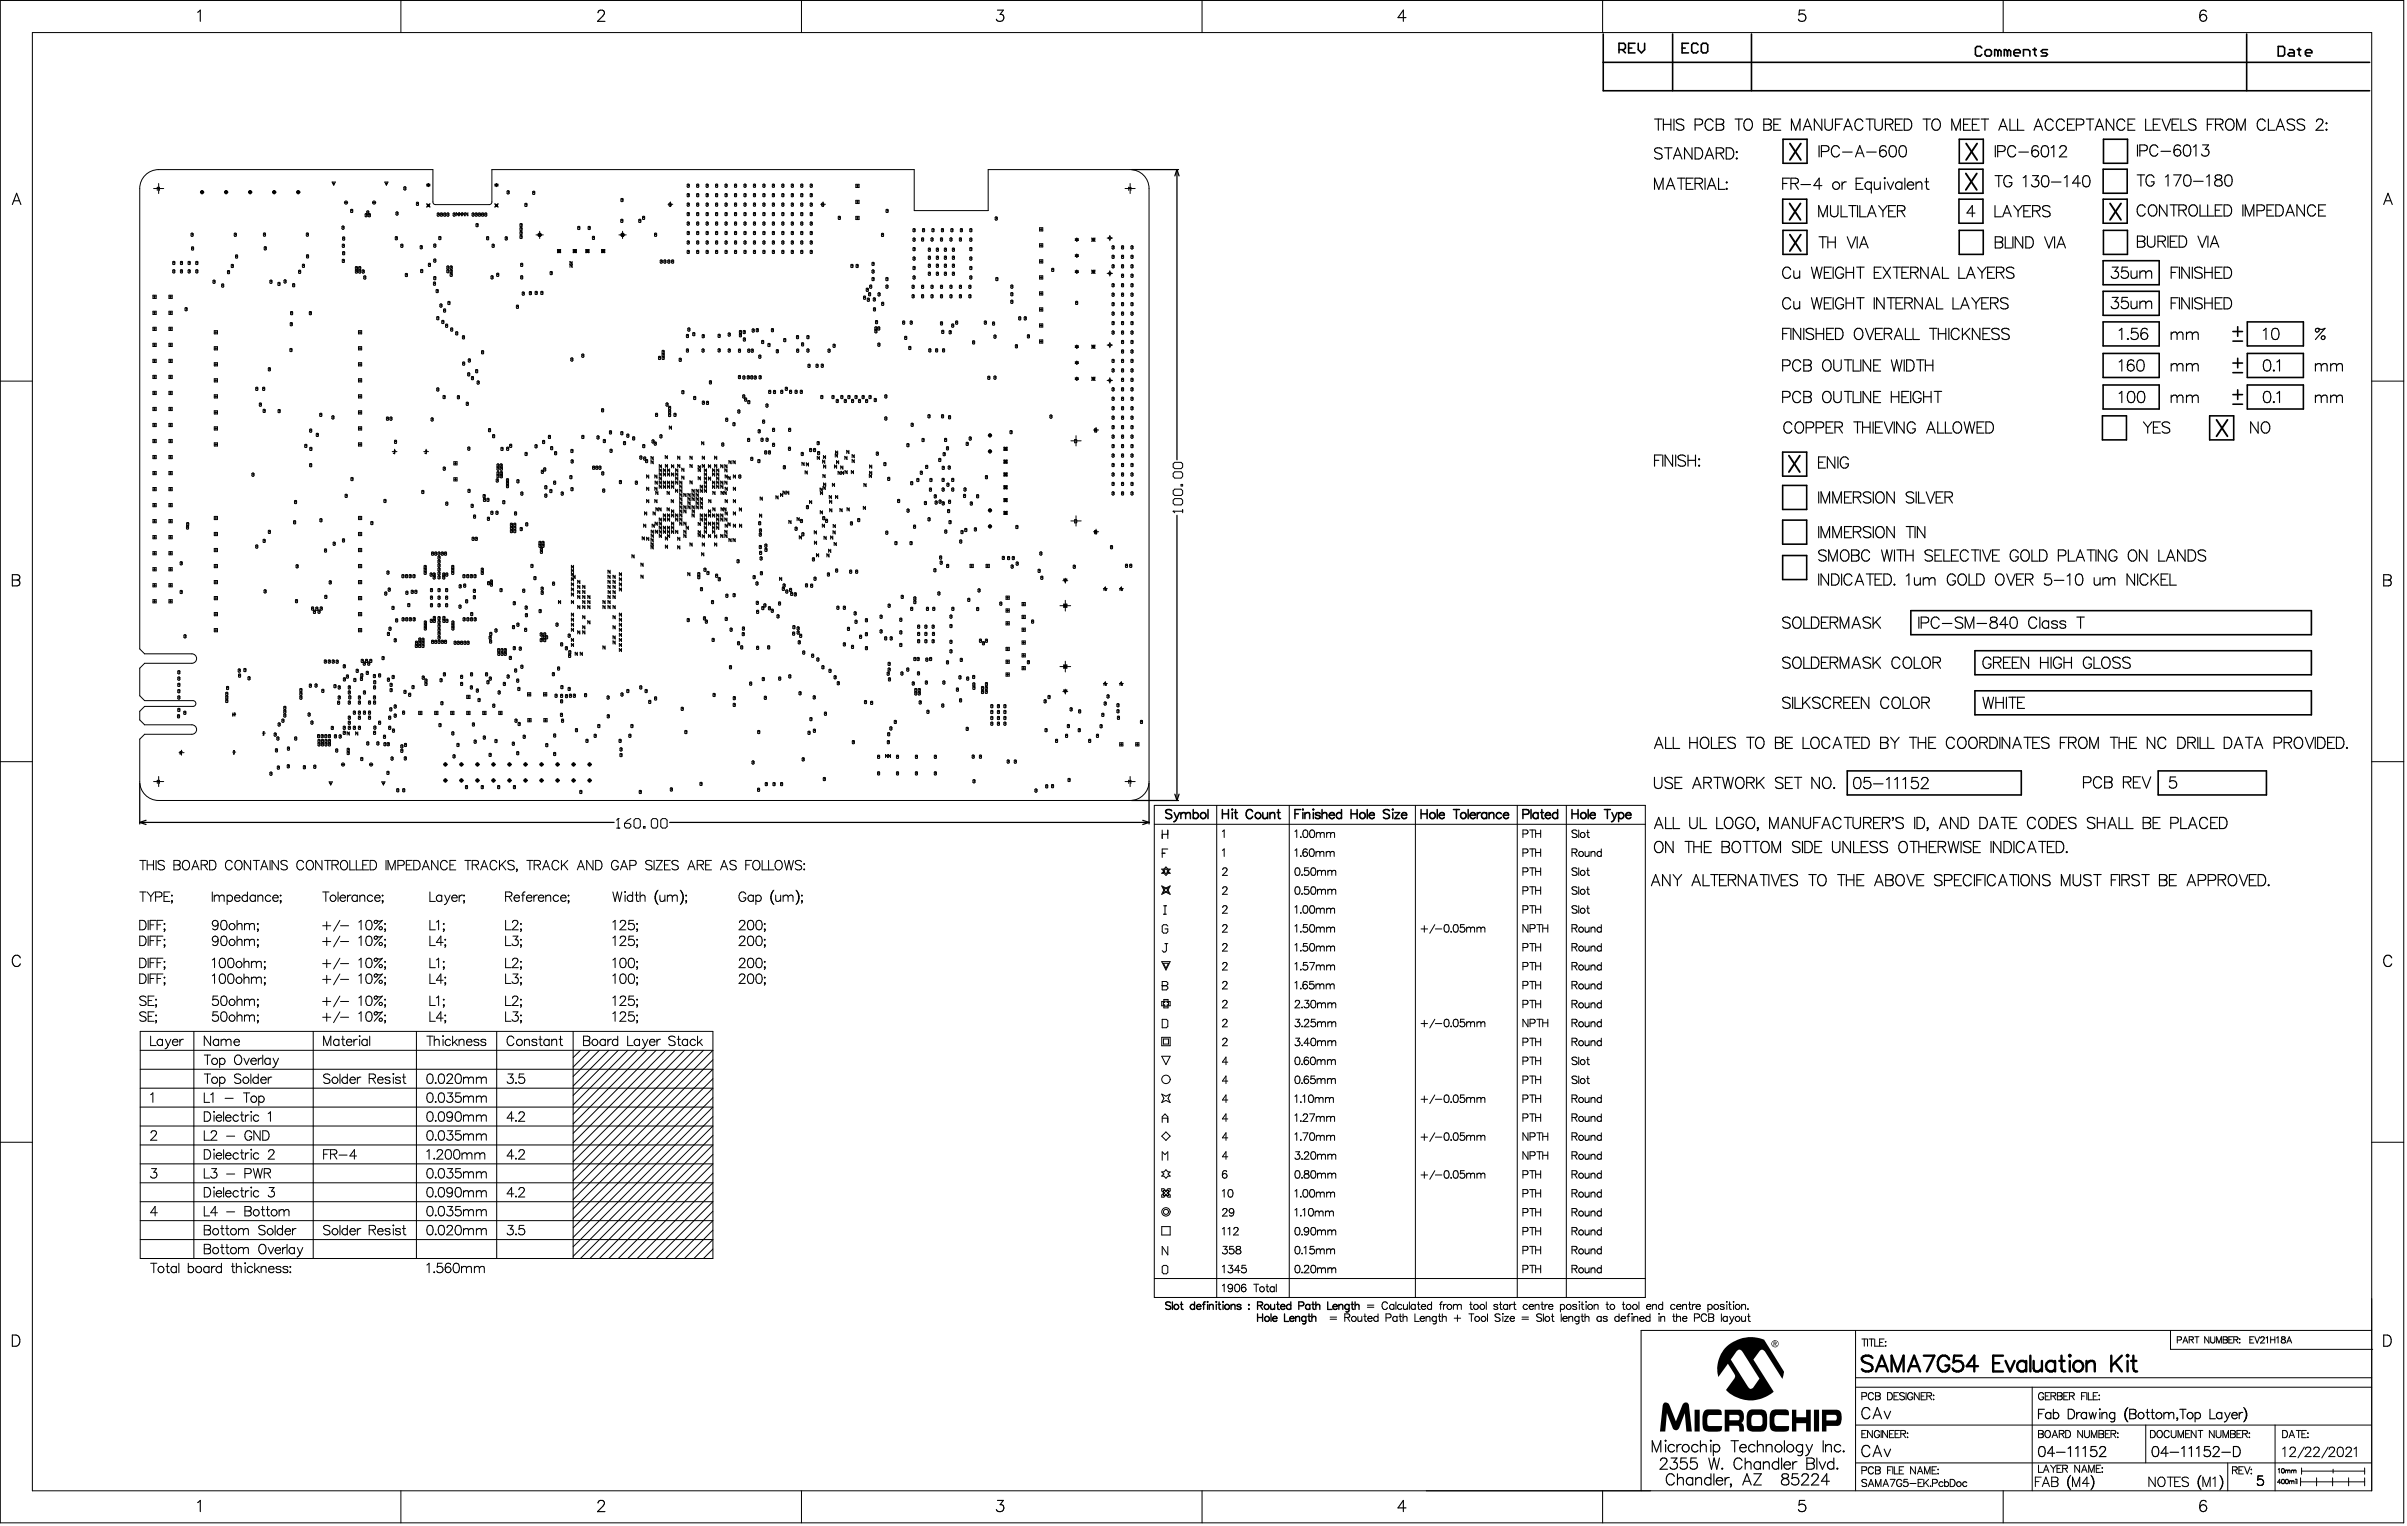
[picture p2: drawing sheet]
<svg xmlns="http://www.w3.org/2000/svg" width="635mm" height="403mm" viewBox="0 0 635 403" stroke-linecap="round" stroke-linejoin="round" font-family="sans-serif">
<g fill="none" stroke="#000" stroke-width=".26">
<path d="M.1 .1h634v401.6h-634zM8.5 8.6h617.2v384.6h-617.2zM105.8 .1v8.5M211.4 .1v8.5M317.1 .1v8.5M422.8 .1v8.5M528.5 .1v8.5M38 46.5a5 5 0 0 1 3.9-1.8h72.3v8.6l.4 .6 14.5 .1a.71 .71 0 0 0 .7-.7v-8.6h111.4v10.9h19.5v-10.9h37.4a5 5 0 0 1 5 5v156.5a5 5 0 0 1-5 4.9h-256.2a5 5 0 0 1-5-4.9v-11.2l1.3-1.3h12.4a1.25 1.25 0 0 0 1.3-1.3 1.25 1.25 0 0 0-1.3-1.2h-12.4l-1.3-1.3v-2.3l1.3-1.3h12.7a.76 .76 0 0 0 .8-.7 .76 .76 0 0 0-.8-.8h-12.7l-1.3-1.3v-7.2l1.3-1.3h12.4a1.25 1.25 0 0 0 1.3-1.3 1.25 1.25 0 0 0-1.3-1.2h-12.4l-1.3-1.3v-121.5a5 5 0 0 1 1.1-3.2zM40.5 49.7h2.7M41.5 50.2v-.8l.3 .3 .3-.3v.8M41.9 48.4v2.7M52.8 50.7h1"/>
<path d="M53.3 50.2v.9M59.2 50.7h.9M59.6 50.2v.9M65.5 50.7h.9M66 50.2v.9M71.9 50.7h.9M72.3 50.2v.9M78.2 50.7h.9M78.7 50.2v.9M87.6 48h.9l-.5 .9zM87.8 48.4h.5M88 48.2v.5"/>
<path d="M90.4 59.6l.4 .2-.2 .7-.4-.2zM90.4 60h.3M90.6 59.8v.3M91 53.4h.6M91.3 53.2v.5M92.6 55.2l.5 .2-.2 .7-.4-.2zM92.7 55.6h.3M92.9 55.4v.3M96.5 56.7h.4M96.7 56.5v.3M96.7 56.3l.2-.7 .4 .2v.5M96.7 56.3l.2 .2"/>
<path d="M96.7 56.3l-.4 .2 .2 .7 .4-.2v-.5M96.9 56.5h.3M96.9 56h.4M97.1 55.8v.3M97.3 56.3l.4 .2-.1 .7-.4-.2v-.5M97.3 56.3l-.1 .2M97.4 56.7h.3M97.5 56.5v.3M98.4 53.4h.6M98.7 53.2v.5M101.5 48h.9l-.5 .9zM101.7 48.4h.5"/>
<path d="M101.9 48.2v.5M104.5 56l.1-.1 .4 .1-.1 .7-.4-.1zM104.7 56.2h.3M104.8 56.1v.3M106.5 49.4l.2-.1 .4 .1-.1 .7-.5-.1zM106.7 49.6h.4M106.9 49.4v.4M109.8 53.5l.2-.2 .4 .2-.1 .7-.5-.2zM110 53.7h.4M110.2 53.5v.3M112.6 48.6l.4-.2 .4 .2-.2 .2 .2 .2-.4 .2-.4-.2 .2-.2zM112.7 53.9h.6v.5h-.6z"/>
<path d="M112.7 48.7l.3-.1 .3 .1v.2h-.6zM112.8 54.2l-.2 .4 .4-.2M112.8 54.2h.4M112.8 48.8h.4M113 48.6v.4M113 54v.4M113 54l.4-.2-.2 .4 .2 .4-.4-.2M113 54l-.4-.2 .2 .4M115.3 56.3l.2-.1 .4 .1-.1 .7-.5-.1zM115.5 56.5h.4M115.7 56.3v.4M116.2 56.3l.1-.1 .4 .1-.1 .7-.4-.1z"/>
<path d="M116.4 56.5h.3M116.5 56.3v.4M117 56.3l.2-.1 .4 .1-.1 .7-.5-.1zM117.2 56.5h.4M117.4 56.3v.4M117.9 56.3l.1-.1 .4 .1-.1 .7-.4-.1zM118.1 56.5h.3M118.2 56.3v.4M119.5 56.3l.2-.1 .4 .1-.1 .7-.5-.1zM119.7 56.5h.4M119.9 56.3v.4M120.6 56.4h.3"/>
<path d="M120.7 56.3v.3M120.9 56.1v.8l-.5-.8v.8M121.4 56.4h.3M121.6 56.3v.3M121.8 56.1v.8l-.6-.8v.8M122.3 56.4h.2M122.4 56.3v.3M122.6 56.1v.8l-.6-.8v.8M123.1 56.4h.3M123.2 56.3v.3M123.4 56.1v.8l-.5-.8v.8M124.5 56.3l.2-.1 .4 .1-.1 .7-.5-.1z"/>
<path d="M124.7 56.5h.4M124.9 56.3v.4M125.4 56.3l.1-.1 .4 .1-.1 .7-.4-.1zM125.6 56.5h.3M125.7 59l.4 .1-.1 .7-.4-.1zM125.7 56.3v.4M125.8 59.3h.3M125.9 59.1v.4M126.2 56.3l.1-.1 .5 .1-.2 .7-.4-.1zM126.4 56.5h.3M126.6 56.3v.4M127 56.3l.2-.1 .4 .1-.1 .7-.5-.1z"/>
<path d="M127.2 56.5h.4M127.4 56.3v.4M127.9 56.3l.1-.1 .4 .1-.1 .7-.4-.1zM128.1 56.5h.3M128.2 56.3v.4M130.6 48.6l.4-.2 .4 .2-.2 .2h-.4zM130.7 53.9h.5v.5h-.5zM130.8 54.2l-.2 .4 .4-.2M130.8 48.8l-.2 .2 .4 .2 .4-.2-.4-.4-.3 .1v.2h.5M130.8 54.2h.4M131 48.6v.4M131 54v.4"/>
<path d="M131 54l.4-.2-.2 .4M131 54l-.4-.2 .2 .4M131.2 54.2l.2 .4-.4-.2M133.8 50.4l.1-.1 .4 .1-.1 .8-.4-.2zM134 50.6h.3M134.1 50.5v.3M137.2 59.1l.1-.1 .4 .1-.1 .7-.4-.1zM137.4 59.3h.3M137.5 59.1v.4M138.6 53.6l.4 .2-.1 .7-.4-.2zM138.7 54h.3M138.8 53.8v.3"/>
<path d="M140.5 50.6l.2-.2 .4 .2-.2 .7-.4-.2zM140.7 50.8h.4M140.9 50.6v.3M152.4 59.8l.1-.1 .5 .1-.2 .8-.4-.2zM152.8 59.9v.3M155.2 59.8l.1-.1 .4 .1-.1 .8-.4-.2zM155.5 59.9v.3M163.8 58l.1-.2 .4 .2-.1 .7-.4-.2zM163.8 52.5l.1-.2 .5 .2-.2 .7-.4-.2zM164 58.2h.3M164 52.7h.3M164.1 58v.3"/>
<path d="M164.2 52.5v.3M168.5 58l.2-.2 .4 .2-.2 .7-.4-.2zM168.7 58.2h.3M168.9 58v.3M169.5 57.2l.1-.2 .5 .2-.2 .7-.4-.2zM169.7 57.4h.3M169.9 57.2v.3M176.2 53.9h1.3M176.9 53.3v1.2M177.1 53.7l-.2-.1-.4 .1v.6l.4 .1 .2-.4h-.3M181.3 56.2l.1-.2 .4 .2-.1 .7-.4-.1zM181.3 48.7l.1-.1 .4 .1-.1 .7-.4-.1z"/>
<path d="M181.3 51.2l.1-.1 .4 .1-.1 .7-.4-.1zM181.3 53.7l.1-.1 .4 .1-.1 .7-.4-.1zM181.3 58.7l.1-.2 .4 .2-.1 .7-.4-.2zM181.5 58.9h.3M181.5 56.4h.3M181.5 53.9h.3M181.5 51.4h.3M181.5 48.9h.3M181.6 48.7v.4M181.6 51.2v.4M181.6 53.7v.4M181.6 56.2v.4"/>
<path d="M181.6 58.7v.3M183.8 51.2l.1-.1 .4 .1-.1 .7-.4-.1zM183.8 56.2l.1-.2 .4 .2-.1 .7-.4-.1zM183.9 53.6l.4 .1-.1 .7-.4-.1zM183.9 48.6l.4 .1-.1 .7-.4-.1zM183.9 58.5l.4 .2-.1 .7-.4-.2zM184 58.9h.3M184 56.4h.3M184 53.9h.3M184 51.4h.3M184 48.9h.3M184.1 48.7v.4"/>
<path d="M184.1 51.2v.4M184.1 53.7v.4M184.1 56.2v.4M184.1 58.7v.3M186.3 48.7l.1-.1 .4 .1-.1 .7-.4-.1zM186.3 51.2l.1-.1 .4 .1-.1 .7-.4-.1zM186.3 53.7l.1-.1 .4 .1-.1 .7-.4-.1zM186.3 56.2l.1-.2 .4 .2-.1 .7-.4-.1zM186.3 58.7l.1-.2 .4 .2-.1 .7-.4-.2zM186.5 58.9h.3M186.5 56.4h.3M186.5 53.9h.3"/>
<path d="M186.5 51.4h.3M186.5 48.9h.3M186.6 48.7v.4M186.6 51.2v.4M186.6 53.7v.4M186.6 56.2v.4M186.6 58.7v.3M188.8 56.2l.1-.2 .4 .2-.1 .7-.4-.1zM188.8 51.2l.1-.1 .4 .1-.1 .7-.4-.1zM188.9 48.6l.4 .1-.1 .7-.4-.1zM188.9 53.6l.4 .1-.1 .7-.4-.1zM188.9 58.5l.4 .2-.1 .7-.4-.2z"/>
<path d="M189 58.9h.3M189 56.4h.3M189 53.9h.3M189 51.4h.3M189 48.9h.3M189.1 48.7v.4M189.1 51.2v.4M189.1 53.7v.4M189.1 56.2v.4M189.1 58.7v.3M191.3 48.7l.1-.1 .4 .1-.1 .7-.4-.1zM191.3 51.2l.1-.1 .4 .1-.1 .7-.4-.1z"/>
<path d="M191.3 53.7l.1-.1 .4 .1-.1 .7-.4-.1zM191.3 56.2l.1-.2 .4 .2-.1 .7-.4-.1zM191.3 58.7l.1-.2 .4 .2-.1 .7-.4-.2zM191.5 58.9h.3M191.5 56.4h.3M191.5 53.9h.3M191.5 51.4h.3M191.5 48.9h.3M191.6 48.7v.4M191.6 51.2v.4M191.6 53.7v.4M191.6 56.2v.4"/>
<path d="M191.6 58.7v.3M193.8 51.2l.1-.1 .4 .1-.1 .7-.4-.1zM193.8 56.2l.1-.2 .4 .2-.1 .7-.4-.1zM193.9 48.6l.4 .1-.1 .7-.4-.1zM193.9 53.6l.4 .1-.1 .7-.4-.1zM193.9 58.5l.4 .2-.1 .7-.4-.2zM194 58.9h.3M194 56.4h.3M194 53.9h.3M194 51.4h.3M194 48.9h.3M194.1 48.7v.4"/>
<path d="M194.1 51.2v.4M194.1 53.7v.4M194.1 56.2v.4M194.1 58.7v.3M196.3 51.2l.1-.1 .4 .1-.1 .7-.4-.1zM196.3 56.2l.1-.2 .4 .2-.1 .7-.4-.1zM196.4 48.6l.4 .1-.1 .7-.4-.1zM196.4 53.6l.4 .1-.1 .7-.4-.1zM196.4 58.5l.4 .2-.1 .7-.4-.2zM196.5 58.9h.3M196.5 56.4h.3M196.5 53.9h.3"/>
<path d="M196.5 51.4h.3M196.5 48.9h.3M196.6 48.7v.4M196.6 51.2v.4M196.6 53.7v.4M196.6 56.2v.4M196.6 58.7v.3M198.8 51.2l.1-.1 .4 .1-.1 .7-.4-.1zM198.8 56.2l.1-.2 .4 .2-.1 .7-.4-.1zM198.9 48.6l.4 .1-.1 .7-.4-.1zM198.9 53.6l.4 .1-.1 .7-.4-.1zM198.9 58.5l.4 .2-.1 .7-.4-.2z"/>
<path d="M199 58.9h.3M199 56.4h.3M199 53.9h.3M199 51.4h.3M199 48.9h.3M199.1 48.7v.4M199.1 51.2v.4M199.1 53.7v.4M199.1 56.2v.4M199.1 58.7v.3M201.3 56.2l.1-.2 .4 .2-.1 .7-.4-.1zM201.3 51.2l.1-.1 .4 .1-.1 .7-.4-.1z"/>
<path d="M201.4 48.6l.4 .1-.1 .7-.4-.1zM201.4 53.6l.4 .1-.1 .7-.4-.1zM201.4 58.5l.4 .2-.1 .7-.4-.2zM201.5 58.9h.3M201.5 56.4h.3M201.5 53.9h.3M201.5 51.4h.3M201.5 48.9h.3M201.6 48.7v.4M201.6 51.2v.4M201.6 53.7v.4M201.6 56.2v.4"/>
<path d="M201.6 58.7v.3M203.7 51.2l.2-.1 .4 .1-.1 .7-.5-.1zM203.7 56.2l.2-.2 .4 .2-.1 .7-.5-.1zM203.9 48.6l.4 .1-.1 .7-.5-.1zM203.9 53.6l.4 .1-.1 .7-.5-.1zM203.9 58.5l.4 .2-.1 .7-.5-.2zM203.9 58.9h.4M203.9 56.4h.4M203.9 53.9h.4M203.9 51.4h.4M203.9 48.9h.4M204.1 48.7v.4"/>
<path d="M204.1 51.2v.4M204.1 53.7v.4M204.1 56.2v.4M204.1 58.7v.3M206.2 51.2l.2-.1 .4 .1-.1 .7-.5-.1zM206.2 56.2l.2-.2 .4 .2-.1 .7-.5-.1zM206.4 53.6l.4 .1-.1 .7-.5-.1zM206.4 48.6l.4 .1-.1 .7-.5-.1zM206.4 58.5l.4 .2-.1 .7-.5-.2zM206.4 58.9h.4M206.4 56.4h.4M206.4 53.9h.4"/>
<path d="M206.4 51.4h.4M206.4 48.9h.4M206.6 48.7v.4M206.6 51.2v.4M206.6 53.7v.4M206.6 56.2v.4M206.6 58.7v.3M208.7 56.2l.2-.2 .4 .2-.1 .7-.5-.1zM208.7 51.2l.2-.1 .4 .1-.1 .7-.5-.1zM208.9 58.5l.4 .2-.1 .7-.5-.2zM208.9 48.6l.4 .1-.1 .7-.5-.1zM208.9 53.6l.4 .1-.1 .7-.5-.1z"/>
<path d="M208.9 58.9h.4M208.9 56.4h.4M208.9 53.9h.4M208.9 51.4h.4M208.9 48.9h.4M209.1 48.7v.4M209.1 51.2v.4M209.1 53.7v.4M209.1 56.2v.4M209.1 58.7v.3M211.2 51.2l.2-.1 .4 .1-.1 .7-.5-.1zM211.2 56.2l.2-.2 .4 .2-.1 .7-.5-.1z"/>
<path d="M211.4 48.6l.4 .1-.1 .7-.5-.1zM211.4 53.6l.4 .1-.1 .7-.5-.1zM211.4 58.5l.4 .2-.1 .7-.5-.2zM211.4 58.9h.4M211.4 56.4h.4M211.4 53.9h.4M211.4 51.4h.4M211.4 48.9h.4M211.6 48.7v.4M211.6 51.2v.4M211.6 53.7v.4M211.6 56.2v.4"/>
<path d="M211.6 58.7v.3M213.7 51.2l.2-.1 .4 .1-.1 .7-.5-.1zM213.7 56.2l.2-.2 .4 .2-.1 .7-.5-.1zM213.9 58.5l.4 .2-.1 .7-.5-.2zM213.9 53.6l.4 .1-.1 .7-.5-.1zM213.9 48.6l.4 .1-.1 .7-.5-.1zM213.9 58.9h.4M213.9 56.4h.4M213.9 53.9h.4M213.9 51.4h.4M213.9 48.9h.4M214.1 48.7v.4"/>
<path d="M214.1 51.2v.4M214.1 53.7v.4M214.1 56.2v.4M214.1 58.7v.3M216.5 53.9h1.3M217.1 53.3v1.2M217.3 53.7l-.1-.1-.4 .1 .1 .7 .4-.1v-.3h-.2M221.1 57.2l.2-.2 .4 .2-.1 .7-.5-.2zM221.3 57.4h.4M221.5 57.2v.3M225.8 48.6h.8v.9h-.8zM225.8 52.8h.8v.9h-.8z"/>
<path d="M225.8 57.1h.8v.8h-.8zM225.8 53.3h.8M225.8 57.5h.8M225.8 49h.8M226.2 48.7v.7M226.2 52.9v.7M226.2 57.1v.8M233.9 55.2l.4 .2-.1 .7-.5-.2zM233.9 55.6h.4M234.1 55.4v.3M262.7 57.2l.4 .2-.1 .7-.5-.2zM262.7 57.5h.4"/>
<path d="M262.9 57.4v.3M296.8 49.7h2.7M297.8 50.2v-.8l.3 .3 .2-.3v.8M298.1 48.4v2.7M40.4 77.9h.8v.8h-.8zM40.4 78.3h.7M40.8 77.9v.8M44.6 77.9h.8v.8h-.8zM44.6 78.3h.8M45 77.9v.8M45.6 69.1l.1-.2 .4 .2-.1 .7-.4-.2zM45.6 71.3l.1-.2 .4 .2-.1 .7-.4-.1z"/>
<path d="M45.8 71.5h.3M45.8 69.3h.3M45.9 69.1v.3M45.9 71.3v.4M47.6 69.1l.1-.2 .5 .2-.2 .7-.4-.2zM47.6 71.3l.1-.2 .5 .2-.2 .7-.4-.1zM47.8 71.5h.3M47.8 69.3h.3M48 69.1v.3M48 71.3v.4M49.6 69.1l.2-.2 .4 .2-.2 .7-.4-.2zM49.6 71.3l.2-.2 .4 .2-.2 .7-.4-.1z"/>
<path d="M49.8 71.5h.4M49.8 69.3h.4M50 69.1v.3M50 71.3v.4M50.4 61.6l.1-.1 .5 .1-.2 .7-.4-.1zM50.5 65.3l.2-.2 .4 .2-.2 .7-.4-.2zM50.6 61.8h.3M50.7 65.5h.4M50.8 61.7v.3M50.9 65.3v.3M51.6 69.1l.2-.2 .4 .2-.1 .7-.5-.2zM51.6 71.3l.2-.2 .4 .2-.1 .7-.5-.1z"/>
<path d="M51.8 71.5h.4M51.8 69.3h.4M52 69.1v.3M52 71.3v.4M56.3 73.9l.4 .1-.1 .7-.4-.1zM56.4 74.2h.3M56.6 74.1v.3M58.5 75l.1-.1 .4 .1-.1 .7-.4-.1zM58.7 75.2h.3M58.8 75.1v.3M60.1 71.4l.5 .1-.2 .7-.4-.1zM60.2 71.7h.3"/>
<path d="M60.4 71.5v.4M61.1 69.7l.5 .2-.2 .7-.4-.2zM61.2 70.1h.3M61.4 69.9v.3M61.8 61.6l.1-.1 .5 .1-.2 .7-.4-.1zM62 61.8h.3M62.1 67.4l.2-.2 .4 .2-.2 .7-.4-.2zM62.2 61.7v.3M62.3 67.6h.4M62.5 67.4v.3M69.6 61.5l.5 .1-.2 .7-.4-.1zM69.7 61.8h.3"/>
<path d="M69.7 65.2l.1-.1 .5 .1-.2 .7-.4-.1zM69.9 61.6v.4M69.9 65.4h.3M70.1 65.2v.4M71.2 74l.1-.1 .5 .1-.2 .7-.4-.1zM71.4 74.2h.3M71.6 74.1v.3M73.5 74.5l.4 .1-.2 .7-.4-.1zM73.5 74.8h.4M73.7 74.6v.4M74.9 74l.2-.2 .4 .2-.2 .7-.4-.2zM75.1 74.1h.4"/>
<path d="M75.3 74v.3M77.2 75l.1-.2 .5 .2-.2 .7-.4-.2zM77.4 75.1h.3M77.6 75v.3M78.9 71.3l.4 .1-.1 .7-.4-.1zM79 71.6h.3M79.1 71.4v.4M79.9 69.7l.4 .1-.1 .7-.4-.1zM80 70h.3M80.1 69.9v.3M80.9 61.5l.5 .1-.2 .7-.4-.1zM81 67.2l.4 .1-.1 .7-.5-.1z"/>
<path d="M81 61.8h.3M81 67.5h.4M81.2 61.6v.4M81.2 67.4v.3M90.3 64.6l.1-.2 .5 .2-.2 .7-.4-.2zM90.3 68.5l.1-.1 .5 .1-.2 .7-.4-.1zM90.4 66.5l.1-.1 .4 .1-.1 .7-.4-.1zM90.4 62.6l.1-.1 .4 .1-.1 .7-.4-.1zM90.5 64.7h.3M90.5 68.7h.3M90.6 66.7h.3M90.6 62.8h.3"/>
<path d="M90.7 64.6v.3M90.7 68.6v.3M90.7 62.7v.3M90.7 66.5v.4M93.9 71.2l-.2-.2 .2-.7 .4 .2-.1 .7M93.9 71.2l-.2 .1 .2 .7 .4-.1-.1-.7M93.9 71.2h.3M93.9 70.7h.4M93.9 71.5h.4M94.1 70.5v.3M94.1 71.4v.3M94.8 71.2h.2"/>
<path d="M94.8 71.2l-.2 .1 .2 .7 .4-.1-.2-.7M94.8 71.2l-.2-.2 .2-.7 .4 .2-.2 .7M94.8 70.7h.4M94.8 71.5h.4M95 70.5v.3M95 71.4v.3M95.5 71.3l.2-.1 .4 .1-.1 .7-.5-.1zM95.7 71.5h.4M95.9 71.4v.3M96 72.9l.1-.1 .4 .1-.1 .7-.4-.1zM96.2 73.1h.3M96.3 72.9v.4"/>
<path d="M104.3 62.6l.1-.2 .4 .2-.1 .7-.4-.2zM104.5 62.8h.3M104.6 62.6v.3M105.9 64.4l.4 .2-.1 .7-.5-.2zM105.9 64.7h.4M106.1 64.6v.3M106.9 72.3l.2-.2 .4 .2-.2 .7-.4-.2zM107.1 72.5h.4M107.3 72.3v.3M111 64.8l.4 .1-.1 .7-.5-.1zM111 65.1h.4M111.1 71.1l.4 .1-.1 .7-.4-.1z"/>
<path d="M111.2 71.4h.3M111.2 65v.3M111.3 71.2v.4M113 69.6l.2-.2 .4 .2-.2 .7-.4-.2zM113.2 69.8h.3M113.4 69.6v.3M114.4 64.5l.2-.1 .4 .1-.2 .7-.4-.1zM114.4 73.1l.2-.2 .4 .2-.2 .7-.4-.2zM114.5 74.4l.4 .1-.1 .7-.5-.1zM114.5 74.7h.4M114.6 68.3l.4 .2-.2 .7-.4-.2zM114.6 73.3h.4"/>
<path d="M114.6 64.7h.4M114.6 68.7h.4M114.7 74.6v.3M114.8 64.5v.4M114.8 68.5v.3M114.8 73.1v.3M115.2 76.3l.4 .2-.1 .7-.4-.1zM115.3 76.7h.3M115.4 76.5v.4M115.8 62.5l.1-.1 .4 .1-.1 .7-.4-.1zM116 62.7h.3M116.1 62.5v.4"/>
<path d="M117.9 70.3l.1-.1 .4 .1-.1 .7-.4-.1zM117.9 71.2l.1-.1 .4 .1-.1 .8-.4-.2zM118.1 71.4h.3M118.1 70.5h.3M118.2 79.6l.1-.1 .4 .1-.1 .7-.4-.1zM118.2 70.3v.4M118.2 71.3v.3M118.4 79.8h.3M118.5 79.7v.3M118.8 72.2l.1-.1 .4 .1-.1 .7-.4-.1zM118.8 71.2l.1-.1 .4 .1-.1 .8-.4-.2zM118.8 70.3l.1-.1 .4 .1-.1 .7-.4-.1z"/>
<path d="M119 72.4h.3M119 71.4h.3M119 70.5h.3M119.1 70.3v.4M119.1 71.3v.3M119.1 72.2v.4M128.5 62.4l.4 .2-.1 .7-.4-.2zM128.6 62.8h.3M128.7 62.6v.3M129.5 72.9l.2-.2 .4 .2-.2 .7-.4-.2zM129.7 73.1h.4M129.8 64.6l.2-.2 .4 .2-.2 .7-.4-.2z"/>
<path d="M129.9 72.9v.3M130 64.7h.4M130.2 64.6v.3M131 72.2l.2-.1 .4 .1-.2 .7-.4-.1zM131.2 72.4h.4M131.4 72.2v.4M133.4 62.5l.4 .1-.1 .7-.4-.1zM133.5 62.8h.3M133.6 62.6v.4M137.2 60.1l.1-.1 .4 .1-.1 .7-.4-.1zM137.2 61.2l.1-.2 .4 .2-.1 .7-.4-.2zM137.3 62.1l.4 .1-.1 .7-.4-.1z"/>
<path d="M137.3 69.6l.2-.2 .4 .2-.1 .7-.5-.2zM137.3 72.9l.2-.2 .4 .2-.1 .7-.5-.2zM137.4 61.4h.3M137.4 62.4h.3M137.4 60.3h.3M137.5 60.2v.3M137.5 61.2v.3M137.5 62.3v.3M137.5 73.1h.4M137.5 69.8h.4M137.7 69.6v.3M137.7 72.9v.3"/>
<path d="M137.8 77.2l.1-.2 .4 .2-.1 .7-.4-.2zM138 77.4h.3M138.1 77.2v.3M139.8 76.9l.4 .1-.1 .7-.5-.1zM139.8 77.2h.4M140 77.1v.3M141.2 77l.1-.2 .4 .2-.1 .7-.4-.1zM141.4 77.2h.3M141.4 62h1.9M141.5 77v.4M142 61.7h.2v-.2h.4v.2h.2v.5h-.2v.2h-.4v-.2h-.2zM142.2 61.7l.4 .1-.1 .4-.4-.1z"/>
<path d="M142.4 61v1.9M142.7 77l.1-.2 .4 .2-.1 .7-.4-.1zM142.9 77.2h.3M143 77v.4M145.1 71.7l.2-.1 .4 .1-.1 .8-.5-.2zM145.3 71.9h.4M145.5 71.8v.3M147.1 65.8l.4 .2 .4-.2-.2 .4 .2 .5-.4-.3-.4 .3 .2-.5zM147.1 66.2h.8M147.2 66h.5v.5h-.5zM147.5 65.8v.8M150.6 70h.3"/>
<path d="M150.6 69.3h.3M150.7 69.2v.2M150.7 69.9v.3M150.9 69.8l-.5-.9v1.6M150.9 68.9v1.6l-.5-.8M151.2 65.8l.4 .2 .5-.2-.2 .4 .2 .5-.5-.3-.4 .3 .2-.5zM151.2 66.2h.9M151.4 66h.5v.5h-.5zM151.6 65.8v.8M152.6 60h.3M154.5 65.8l.5 .2 .4-.2-.2 .4 .2 .5-.4-.3-.5 .3 .3-.5zM154.6 66.2h.8"/>
<path d="M154.7 66h.5v.5h-.5zM155 65.8v.8M155.4 60h.3M156.3 62.5l.1-.2 .4 .2-.1 .7-.4-.2zM156.5 62.7h.3M156.6 62.5v.3M158.7 65.8l.4 .2 .5-.2-.3 .4 .3 .5-.5-.3-.4 .3 .2-.5zM158.7 66.2h.8M158.9 66h.5v.5h-.5zM159.1 65.8v.8M163.3 62h1.9M163.8 61.7h.2v-.2h.5v.2h.2v.5h-.2v.2h-.5v-.2h-.2z"/>
<path d="M164 61.8l.4-.1 .1 .4-.4 .1zM164.2 61v1.9M172.7 61.6l.1-.1 .4 .1-.1 .7-.4-.1zM172.9 61.8h.3M173 61.7v.3M174.2 68.7l.1-.1 .4 .1-.1 .7-.4-.1zM174.4 68.9h.3M174.5 68.7v.4M175.1 68.7l.2-.1 .4 .1-.2 .7-.4-.1zM175.3 68.9h.4M175.5 68.7v.4M176.2 68.7l.1-.1 .4 .1-.1 .7-.4-.1z"/>
<path d="M176.4 68.9h.3M176.5 68.7v.4M177.2 68.7l.1-.1 .4 .1-.1 .7-.4-.1zM177.4 68.9h.3M177.5 68.7v.4M181.3 61.2l.1-.2 .4 .2-.1 .7-.4-.2zM181.3 63.7l.1-.2 .4 .2-.1 .7-.4-.2zM181.3 66.2l.1-.2 .4 .2-.1 .7-.4-.2zM181.5 66.4h.3M181.5 63.9h.3M181.5 61.4h.3M181.6 61.2v.3"/>
<path d="M181.6 63.7v.3M181.6 66.2v.3M183.9 61l.4 .2-.1 .7-.4-.2zM183.9 66l.4 .2-.1 .7-.4-.2zM183.9 63.5l.4 .2-.1 .7-.4-.2zM184 66.4h.3M184 63.9h.3M184 61.4h.3M184.1 61.2v.3M184.1 63.7v.3M184.1 66.2v.3M186.3 61.2l.1-.2 .4 .2-.1 .7-.4-.2z"/>
<path d="M186.3 63.7l.1-.2 .4 .2-.1 .7-.4-.2zM186.3 66.2l.1-.2 .4 .2-.1 .7-.4-.2zM186.5 66.4h.3M186.5 63.9h.3M186.5 61.4h.3M186.6 61.2v.3M186.6 63.7v.3M186.6 66.2v.3M188.9 61l.4 .2-.1 .7-.4-.2zM188.9 66l.4 .2-.1 .7-.4-.2zM188.9 63.5l.4 .2-.1 .7-.4-.2zM189 66.4h.3"/>
<path d="M189 63.9h.3M189 61.4h.3M189.1 61.2v.3M189.1 63.7v.3M189.1 66.2v.3M191.3 61.2l.1-.2 .4 .2-.1 .7-.4-.2zM191.3 63.7l.1-.2 .4 .2-.1 .7-.4-.2zM191.3 66.2l.1-.2 .4 .2-.1 .7-.4-.2zM191.5 66.4h.3M191.5 63.9h.3M191.5 61.4h.3M191.6 61.2v.3"/>
<path d="M191.6 63.7v.3M191.6 66.2v.3M193.9 61l.4 .2-.1 .7-.4-.2zM193.9 63.5l.4 .2-.1 .7-.4-.2zM193.9 66l.4 .2-.1 .7-.4-.2zM194 66.4h.3M194 63.9h.3M194 61.4h.3M194.1 61.2v.3M194.1 63.7v.3M194.1 66.2v.3M196.3 61.2l.1-.2 .4 .2-.1 .7-.4-.2z"/>
<path d="M196.3 66.2l.1-.2 .4 .2-.1 .7-.4-.2zM196.4 63.5l.4 .2-.1 .7-.4-.2zM196.5 66.4h.3M196.5 63.9h.3M196.5 61.4h.3M196.6 61.2v.3M196.6 63.7v.3M196.6 66.2v.3M198.8 61.2l.1-.2 .4 .2-.1 .7-.4-.2zM198.8 66.2l.1-.2 .4 .2-.1 .7-.4-.2zM198.9 63.5l.4 .2-.1 .7-.4-.2zM199 66.4h.3"/>
<path d="M199 63.9h.3M199 61.4h.3M199.1 61.2v.3M199.1 63.7v.3M199.1 66.2v.3M201.4 61l.4 .2-.1 .7-.4-.2zM201.4 66l.4 .2-.1 .7-.4-.2zM201.4 63.5l.4 .2-.1 .7-.4-.2zM201.5 66.4h.3M201.5 63.9h.3M201.5 61.4h.3M201.6 61.2v.3"/>
<path d="M201.6 63.7v.3M201.6 66.2v.3M203.9 61l.4 .2-.1 .7-.5-.2zM203.9 66l.4 .2-.1 .7-.5-.2zM203.9 63.5l.4 .2-.1 .7-.5-.2zM203.9 66.4h.4M203.9 63.9h.4M203.9 61.4h.4M204.1 61.2v.3M204.1 63.7v.3M204.1 66.2v.3M206.4 66l.4 .2-.1 .7-.5-.2z"/>
<path d="M206.4 61l.4 .2-.1 .7-.5-.2zM206.4 63.5l.4 .2-.1 .7-.5-.2zM206.4 66.4h.4M206.4 63.9h.4M206.4 61.4h.4M206.6 61.2v.3M206.6 63.7v.3M206.6 66.2v.3M208.9 63.5l.4 .2-.1 .7-.5-.2zM208.9 61l.4 .2-.1 .7-.5-.2zM208.9 66l.4 .2-.1 .7-.5-.2zM208.9 66.4h.4"/>
<path d="M208.9 63.9h.4M208.9 61.4h.4M209.1 61.2v.3M209.1 63.7v.3M209.1 66.2v.3M211.2 61.2l.2-.2 .4 .2-.1 .7-.5-.2zM211.2 66.2l.2-.2 .4 .2-.1 .7-.5-.2zM211.4 63.5l.4 .2-.1 .7-.5-.2zM211.4 66.4h.4M211.4 63.9h.4M211.4 61.4h.4M211.6 61.2v.3"/>
<path d="M211.6 63.7v.3M211.6 66.2v.3M213.9 61l.4 .2-.1 .7-.5-.2zM213.9 63.5l.4 .2-.1 .7-.5-.2zM213.9 66l.4 .2-.1 .7-.5-.2zM213.9 66.4h.4M213.9 63.9h.4M213.9 61.4h.4M214.1 61.2v.3M214.1 63.7v.3M214.1 66.2v.3M224.6 69.7l.4 .2-.1 .7-.4-.2z"/>
<path d="M224.7 70.1h.3M224.8 69.9v.3M225.8 69.9l.2-.2 .4 .2-.1 .7-.5-.2zM226 70.1h.4M226.2 69.9v.3M227.8 78.2l.1-.1 .5 .1-.2 .7-.4-.1zM228 78.4h.3M228.2 78.3v.3M228.5 76.2l.2-.2 .4 .2-.2 .7-.4-.2zM228.7 76.4h.4M228.9 76.2v.3M228.9 78.6l.5 .2-.2 .7-.4-.2z"/>
<path d="M229 79h.3M229.1 77.3l.2-.1 .4 .1-.1 .7-.5-.1zM229.2 78.8v.3M229.3 77.5h.4M229.5 77.4v.3M229.6 75.2l.4 .1-.2 .7-.4-.1zM229.6 75.5h.4M229.8 75.4v.3M230 71.3l.2-.1 .4 .1-.1 .7-.5-.1zM230 69.3l.2-.1 .4 .1-.1 .7-.5-.1zM230.2 73.2l.4 .1-.1 .7-.5-.1zM230.2 71.5h.4"/>
<path d="M230.2 73.5h.4M230.2 69.5h.4M230.4 78.7l.1-.1 .4 .1-.1 .7-.4-.1zM230.4 69.4v.3M230.4 71.4v.3M230.4 73.4v.3M230.6 78.9h.3M230.7 78.7v.4M231.6 77.4l.2-.2 .4 .2-.2 .7-.4-.2zM231.8 77.6h.4M232 77.4v.3M232.7 61.5l.4 .2-.1 .7-.5-.2z"/>
<path d="M232.7 79.7l.4 .2-.1 .7-.4-.2zM232.7 61.9h.4M232.9 61.7v.3M232.9 79.9v.3M233.8 73.2l.5 .1-.2 .7-.4-.1zM233.9 75.2l.4 .1-.2 .7-.4-.1zM233.9 73.5h.3M233.9 75.5h.3M234.1 73.4v.3M234.1 75.4v.3M240.8 75.2l.4 .2-.2 .7-.4-.2zM240.8 77.7l.4 .2-.2 .7-.4-.2z"/>
<path d="M240.8 78.1h.3M240.8 75.6h.3M240.9 60.4l.1-.1 .4 .1-.1 .7-.4-.1zM240.9 67.9l.1-.1 .4 .1-.1 .7-.4-.1zM240.9 62.9l.1-.1 .4 .1-.1 .7-.4-.1zM240.9 70.4l.1-.1 .4 .1-.1 .7-.4-.1zM240.9 65.4l.1-.1 .4 .1-.1 .7-.4-.1zM240.9 72.9l.1-.1 .4 .1-.1 .7-.4-.1zM241 75.4v.3M241 77.9v.3M241.1 68.1h.3M241.1 65.6h.3"/>
<path d="M241.1 63.1h.3M241.1 60.6h.3M241.1 73.1h.3M241.1 70.6h.3M241.2 60.5v.3M241.2 63v.3M241.2 65.5v.3M241.2 68v.3M241.2 70.4v.4M241.2 72.9v.4M243.1 75.4l.1-.2 .5 .2-.2 .7-.4-.2zM243.1 62.9l.1-.2 .5 .2-.2 .7-.4-.2z"/>
<path d="M243.2 77.7l.5 .2-.2 .7-.4-.2zM243.3 63.1h.3M243.3 78.1h.3M243.3 75.6h.3M243.5 62.9v.3M243.5 75.4v.3M243.5 77.9v.3M243.5 60.3l.4 .1-.1 .7-.4-.1zM243.6 60.6h.3M243.7 60.5v.3M244.9 65.6l.1-.2 .5 .2-.2 .7-.4-.2zM244.9 71.9l.1-.1 .5 .1-.2 .7-.4-.1z"/>
<path d="M245 69.7l.5 .1-.2 .7-.4-.1zM245 67.6l.5 .1-.2 .7-.4-.1zM245.1 72.1h.3M245.1 70h.3M245.1 67.9h.3M245.1 65.8h.3M245.3 65.6v.3M245.3 67.7v.4M245.3 69.8v.4M245.3 72v.3M245.7 62.7l.5 .2-.2 .7-.4-.2zM245.7 75.2l.5 .2-.2 .7-.4-.2z"/>
<path d="M245.7 77.7l.5 .2-.2 .7-.4-.2zM245.8 63.1h.3M245.8 78.1h.3M245.8 75.6h.3M246 62.9v.3M246 75.4v.3M246 77.9v.3M246 60.3l.4 .1-.1 .7-.4-.1zM246.1 60.6h.3M246.2 60.5v.3M247 71.9l.2-.1 .4 .1-.2 .7-.4-.1zM247 65.6l.2-.2 .4 .2-.2 .7-.4-.2z"/>
<path d="M247.2 67.6l.4 .1-.2 .7-.4-.1zM247.2 69.7l.4 .1-.2 .7-.4-.1zM247.2 72.1h.3M247.2 70h.3M247.2 67.9h.3M247.2 65.8h.3M247.4 65.6v.3M247.4 67.7v.4M247.4 69.8v.4M247.4 72v.3M248.1 62.9l.1-.2 .5 .2-.2 .7-.4-.2zM248.1 75.4l.1-.2 .5 .2-.2 .7-.4-.2z"/>
<path d="M248.1 77.9l.1-.2 .5 .2-.2 .7-.4-.2zM248.3 63.1h.3M248.3 78.1h.3M248.3 75.6h.3M248.5 62.9v.3M248.5 75.4v.3M248.5 77.9v.3M248.5 60.3l.4 .1-.1 .7-.5-.1zM248.5 60.6h.4M248.7 60.5v.3M249.1 65.6l.2-.2 .4 .2-.2 .7-.4-.2zM249.1 71.9l.2-.1 .4 .1-.2 .7-.4-.1z"/>
<path d="M249.3 69.7l.4 .1-.2 .7-.4-.1zM249.3 67.6l.4 .1-.2 .7-.4-.1zM249.3 72.1h.4M249.3 70h.4M249.3 67.9h.4M249.3 65.8h.4M249.5 65.6v.3M249.5 67.7v.4M249.5 69.8v.4M249.5 72v.3M250.7 75.2l.5 .2-.2 .7-.4-.2zM250.7 77.7l.5 .2-.2 .7-.4-.2z"/>
<path d="M250.7 62.7l.5 .2-.2 .7-.4-.2zM250.8 63.1h.3M250.8 78.1h.3M250.8 75.6h.3M250.8 60.4l.2-.1 .4 .1-.1 .7-.5-.1zM251 62.9v.3M251 75.4v.3M251 77.9v.3M251 60.6h.4M251.2 60.5v.3M251.2 71.9l.2-.1 .4 .1-.1 .7-.5-.1zM251.2 65.6l.2-.2 .4 .2-.1 .7-.5-.2z"/>
<path d="M251.4 67.6l.4 .1-.1 .7-.5-.1zM251.4 69.7l.4 .1-.1 .7-.5-.1zM251.4 72.1h.4M251.4 70h.4M251.4 67.9h.4M251.4 65.8h.4M251.6 65.6v.3M251.6 67.7v.4M251.6 69.8v.4M251.6 72v.3M253.2 62.7l.5 .2-.2 .7-.4-.2zM253.2 75.2l.5 .2-.2 .7-.4-.2z"/>
<path d="M253.2 77.7l.5 .2-.2 .7-.4-.2zM253.3 63.1h.3M253.3 78.1h.3M253.3 75.6h.3M253.5 62.9v.3M253.5 75.4v.3M253.5 77.9v.3M253.5 60.3l.4 .1-.1 .7-.5-.1zM253.5 60.6h.4M253.7 60.5v.3M255.7 77.7l.5 .2-.2 .7-.4-.2zM255.7 75.2l.5 .2-.2 .7-.4-.2z"/>
<path d="M255.8 78.1h.3M255.8 75.6h.3M255.8 70.4l.2-.1 .4 .1-.1 .7-.5-.1zM255.8 60.4l.2-.1 .4 .1-.1 .7-.5-.1zM255.8 62.9l.2-.1 .4 .1-.1 .7-.5-.1zM255.8 72.9l.2-.1 .4 .1-.1 .7-.5-.1zM255.8 67.9l.2-.1 .4 .1-.1 .7-.5-.1zM255.8 65.4l.2-.1 .4 .1-.1 .7-.5-.1zM256 75.4v.3M256 77.9v.3M256 68.1h.4M256 65.6h.4"/>
<path d="M256 63.1h.4M256 60.6h.4M256 73.1h.4M256 70.6h.4M256.2 60.5v.3M256.2 63v.3M256.2 65.5v.3M256.2 68v.3M256.2 70.4v.4M256.2 72.9v.4M262.8 73.2l.5 .1-.2 .7-.4-.1zM262.9 73.5h.3"/>
<path d="M263.1 73.4v.3M266.7 79.3l.1-.1 .4 .1-.1 .7-.4-.1zM266.7 77.3l.1-.1 .4 .1-.1 .7-.4-.1zM266.8 75.2l.4 .1-.1 .7-.4-.1zM266.9 75.5h.3M266.9 77.5h.3M266.9 79.5h.3M267 75.4v.3M267 77.4v.3M267 79.3v.4M274.3 60.1h.8v.8h-.8zM274.3 64.3h.8v.8h-.8z"/>
<path d="M274.3 68.5h.8v.9h-.8zM274.3 72.8h.8v.8h-.8zM274.3 77h.8v.8h-.8zM274.3 68.9h.8M274.3 64.7h.8M274.3 77.4h.8M274.3 73.2h.8M274.3 60.5h.8M274.7 60.1v.8M274.7 64.3v.8M274.7 68.6v.7M274.7 72.8v.8"/>
<path d="M274.7 77v.8M277.6 70.8l.4 .1-.1 .7-.5-.1zM277.6 71.1h.4M277.8 70.9v.4M283.7 71.5l.4-.2 .4 .2-.2 .2 .2 .2-.4 .2-.4-.2 .2-.2zM283.7 63l.4-.2 .4 .2-.2 .2 .2 .2-.4 .2-.4-.2 .2-.2zM283.7 67.2l.4-.2 .4 .2-.2 .3 .2 .2-.4 .2-.4-.2 .2-.2zM283.7 71.7h.7M283.7 67.5h.7M283.7 63.2h.7M283.9 79.5l.4 .1-.1 .7-.4-.1zM284 79.8h.3"/>
<path d="M284.1 62.9v.7M284.1 67.1v.7M284.1 71.3v.7M284.1 79.6v.4M288 71.7h.9M288 63.2h.9M288 62.8l.4 .2 .5-.2-.2 .4 .2 .4-.5-.2-.4 .2 .2-.4zM288 71.3l.4 .2 .5-.2-.2 .4 .2 .4-.5-.2-.4 .2 .2-.4zM288.4 62.8v.9M288.4 71.2v.9M292.1 72.1h1.4M292.1 62.8h1.4"/>
<path d="M292.4 62.8l.4-.4 .4 .4-.4 .4zM292.4 72.1l.4-.4 .4 .4-.4 .4zM292.8 62.1v1.4M292.8 71.4v1.4M293.5 64.8l.4 .2-.1 .7-.4-.2zM293.5 69.8l.4 .2-.1 .7-.4-.2zM293.5 67.3l.4 .2-.1 .7-.4-.2zM293.5 77.3l.4 .1-.1 .8-.4-.2zM293.5 79.8l.4 .1-.1 .7-.4-.1zM293.5 74.8l.4 .2-.1 .7-.4-.2zM293.6 75.1h.3M293.6 77.6h.3"/>
<path d="M293.6 65.2h.3M293.6 67.7h.3M293.6 70.2h.3M293.7 65v.3M293.7 67.5v.3M293.7 70v.3M293.7 75v.3M293.7 77.5v.3M293.7 80v.3M295.9 67.5l.1-.2 .4 .2-.1 .7-.4-.2zM295.9 79.9l.1-.1 .4 .1-.1 .7-.4-.1zM295.9 65l.1-.2 .4 .2-.1 .7-.4-.2z"/>
<path d="M295.9 75l.1-.2 .4 .2-.1 .7-.4-.2zM295.9 72.5l.1-.2 .4 .2-.1 .7-.4-.2zM295.9 70l.1-.2 .4 .2-.1 .7-.4-.2zM295.9 77.4l.1-.1 .4 .1-.1 .8-.4-.2zM296.1 75.1h.3M296.1 77.6h.3M296.1 65.2h.3M296.1 67.7h.3M296.1 70.2h.3M296.1 72.7h.3M296.2 65v.3M296.2 67.5v.3"/>
<path d="M296.2 70v.3M296.2 72.5v.3M296.2 75v.3M296.2 77.5v.3M296.2 80v.3M298.5 69.8l.4 .2-.1 .7-.4-.2zM298.5 77.3l.4 .1-.1 .8-.4-.2zM298.5 64.8l.4 .2-.1 .7-.4-.2zM298.5 79.8l.4 .1-.1 .7-.4-.1zM298.5 72.3l.4 .2-.1 .7-.4-.2zM298.5 67.3l.4 .2-.1 .7-.4-.2zM298.5 74.8l.4 .2-.1 .7-.4-.2z"/>
<path d="M298.6 75.1h.3M298.6 77.6h.3M298.6 65.2h.3M298.6 67.7h.3M298.6 70.2h.3M298.6 72.7h.3M298.7 65v.3M298.7 67.5v.3M298.7 70v.3M298.7 72.5v.3M298.7 75v.3M298.7 77.5v.3"/>
<path d="M298.7 80v.3M40.4 94.8h.8v.8h-.8zM40.4 82.1h.8v.8h-.8zM40.4 86.3h.8v.9h-.8zM40.4 90.6h.8v.8h-.8zM40.4 99h.8v.8h-.8zM40.4 82.5h.7M40.4 99.4h.7M40.4 95.2h.7M40.4 86.7h.7M40.4 91h.7M40.8 82.1v.8"/>
<path d="M40.8 86.4v.7M40.8 90.6v.7M40.8 94.8v.8M40.8 99.1v.7M44.6 82.1h.8v.8h-.8zM44.6 86.3h.8v.9h-.8zM44.6 90.6h.8v.8h-.8zM44.6 94.8h.8v.8h-.8zM44.6 99h.8v.8h-.8zM44.6 82.5h.8M44.6 99.4h.8M44.6 95.2h.8"/>
<path d="M44.6 86.7h.8M44.6 91h.8M45 82.1v.8M45 86.4v.7M45 90.6v.7M45 94.8v.8M45 99.1v.7M48.8 81.3l.2-.2 .4 .2-.2 .7-.4-.2zM49 81.5h.3M49.2 81.3v.3M56.5 87.2h.9v.9h-.9zM56.5 91.4h.9v.9h-.9z"/>
<path d="M56.5 95.7h.9v.8h-.9zM56.5 99.9h.9v.8h-.9zM56.6 87.6h.7M56.6 96.1h.7M56.6 91.9h.7M57 87.3v.7M57 91.5v.7M57 95.7v.8M57 100v.7M70.9 97l.4 .1-.1 .7-.4-.1zM71 97.3h.3M71.1 97.2v.3"/>
<path d="M76.5 92l.1-.1 .4 .1-.1 .8-.4-.2zM76.6 85.2l.1-.1 .4 .1-.1 .7-.4-.1zM76.7 92.2h.3M76.8 85.4h.3M76.8 82.2l.4 .1-.1 .7-.5-.1zM76.8 92.1v.3M76.8 82.5h.4M76.9 85.3v.3M77 82.3v.4M81.6 82.3l.1-.1 .5 .1-.2 .7-.4-.1zM81.8 82.5h.3M82 82.3v.4"/>
<path d="M94.6 87.2h.8v.9h-.8zM94.6 91.4h.8v.9h-.8zM94.6 95.7h.8v.8h-.8zM94.6 99.9h.8v.8h-.8zM94.6 87.6h.8M94.6 96.1h.8M94.6 91.9h.8M95 87.3v.7M95 91.5v.7M95 95.7v.8M95 100v.7M115.2 83.6l.2-.1 .4 .1-.2 .7-.4-.1z"/>
<path d="M115.4 83.8h.3M115.6 83.7v.3M116.2 80.2l.4 .1-.1 .7-.5-.1zM116.2 80.5h.4M116.4 80.3v.4M116.7 84.5l.4 .1-.1 .7-.5-.1zM116.7 84.8h.4M116.9 84.7v.3M117 81.6l.1-.1 .5 .1-.2 .7-.4-.1zM117.2 81.8h.3M117.4 81.7v.3M117.5 85.6l.2-.1 .4 .1-.1 .7-.5-.1z"/>
<path d="M117.7 85.8h.4M117.9 85.7v.3M118.9 86.6l.1-.1 .4 .1-.1 .7-.4-.1zM119.1 86.8h.3M119.2 86.7v.3M120.3 87.5l.5 .1-.2 .7-.4-.1zM120.4 87.8h.3M120.6 87.7v.3M122 95.6l.2-.1 .4 .1-.1 .7-.5-.1zM122.1 88.5l.5 .2-.2 .7-.4-.1zM122.2 88.9h.3M122.2 95.8h.4"/>
<path d="M122.4 88.7v.4M122.4 95.7v.3M123.4 98.5l.1-.2 .4 .2-.1 .7-.4-.2zM123.6 98.7h.3M123.7 94.7l.4 .1-.1 .7-.5-.1zM123.7 95h.4M123.7 98.5v.3M123.9 94.8v.4M124.4 99.5l.1-.2 .4 .2-.1 .7-.4-.2zM124.6 99.7h.3M124.7 99.5v.3M125.5 97.6l.1-.1 .4 .1-.1 .7-.4-.1z"/>
<path d="M125.7 97.8h.3M125.8 97.7v.3M127.2 92.5l.4 .1-.1 .7-.5-.1zM127.2 92.8h.4M127.4 92.7v.3M136.2 80.6l.2-.1 .4 .1-.2 .7-.4-.1zM136.4 80.8h.4M136.6 80.7v.3M150.6 94.5l.1-.1 .4 .1-.1 .7-.4-.1zM150.8 94.7h.3M150.9 94.6v.3M153.5 93.5l.1-.1 .4 .1-.1 .7-.4-.1z"/>
<path d="M153.7 93.7h.3M153.8 93.6v.3M173.7 94.1l.2-.1 .4 .1-.2 .7-.4-.1zM173.9 94.3h.3M174.1 94.2v.3M174.7 94.1l.1-.1 .4 .1-.1 .7-.4-.1zM174.8 92.4l.4 .1-.1 .8-.4-.2zM174.8 93.2l.4 .1-.1 .7-.4-.1zM174.9 94.3h.3M174.9 93.5h.3M174.9 92.7h.3M175 92.6v.3"/>
<path d="M175 93.4v.3M175 94.2v.3M179.2 94.6l.1-.1 .4 .1-.1 .7-.4-.1zM179.4 94.8h.3M179.5 94.7v.3M181.1 92.2l.1-.2 .4 .2-.1 .7-.4-.2zM181.2 88.2l.4 .1-.1 .8-.4-.2zM181.3 92.4h.3M181.3 88.5h.3M181.4 88.4v.3M181.4 92.2v.3M181.4 86.6l.2-.1 .4 .1-.1 .7-.5-.1z"/>
<path d="M181.6 86.8h.4M181.8 86.7v.3M182.8 87.9l.1-.2 .4 .2-.1 .7-.4-.2zM183 88.1h.3M183.1 87.9v.3M185.2 92.2l.1-.2 .5 .2-.2 .7-.4-.2zM185.2 88.4l.2-.2 .4 .2-.1 .7-.5-.1zM185.4 92.4h.3M185.4 88.6h.4M185.6 92.2v.3M185.6 88.4v.4M189.4 88.3l.2-.1 .4 .1-.1 .7-.5-.1z"/>
<path d="M189.6 92l.4 .1-.1 .7-.5-.1zM189.6 92.3h.4M189.6 88.5h.4M189.8 88.3v.4M189.8 92.2v.3M192.1 88l.1-.2 .5 .2-.2 .7-.4-.2zM192.1 92.2l.1-.2 .5 .2-.2 .7-.4-.2zM192.3 88.2h.3M192.3 92.4h.3M192.5 88v.3M192.5 92.2v.3M194.9 99l.5 .2-.2 .7-.4-.2z"/>
<path d="M194.9 92.1l.5 .1-.2 .7-.4-.1zM195 99.4h.3M195 92.4h.3M195.2 99.2v.3M195.2 92.2v.4M195.2 88l-.1 .1 .1 .7 .4-.1-.1-.7M195.2 88l-.1-.1 .1-.7 .4 .1-.1 .7M195.2 88h.3M195.3 87.5h.3M195.3 88.3h.3M195.4 87.3v.4M195.4 88.2v.3"/>
<path d="M196.1 87.3l.1-.1 .4 .1-.1 .7-.4-.1zM196.1 89.3l.1-.2 .5 .2-.2 .7-.4-.2zM196.1 99.1l.4 .2-.1 .7-.4-.1zM196.2 99.5h.3M196.3 87.5h.3M196.3 89.5h.3M196.3 99.3v.4M196.4 87.3v.4M196.5 89.3v.3M197.1 99.2l.2-.1 .4 .1-.1 .8-.5-.2zM197.3 92.2l.1-.1 .4 .1-.1 .7-.4-.1zM197.3 99.4h.4"/>
<path d="M197.5 92.4h.3M197.5 99.3v.3M197.6 92.2v.4M198 99.2l.2-.1 .4 .1-.1 .8-.5-.2zM198.2 99.4h.4M198.3 92.1l.4 .1-.1 .7-.4-.1zM198.4 92.4h.3M198.4 99.3v.3M198.5 92.2v.4M198.6 86.7l.4 .2-.2 .7-.4-.1zM198.6 87.1h.4M198.8 86.9v.4"/>
<path d="M199.1 99.1l.4 .2-.1 .7-.4-.1zM199.2 99.5h.3M199.3 99.3v.4M199.6 86.7l.5 .1-.2 .7-.4-.1zM199.7 87h.3M199.9 86.8v.4M200.2 93.8l.1-.1 .4 .1-.1 .7-.4-.1zM200.4 94h.3M200.4 99.1l.4 .1-.1 .7-.4-.1zM200.5 99.4h.3M200.5 93.8v.4M200.6 99.3v.3"/>
<path d="M201.1 89.8l.4 .1-.2 .7-.4-.1zM201.1 90.1h.4M201.3 90v.3M202.7 90.6l.4 .1-.1 .7-.4-.1zM202.8 90.9h.3M203 90.7v.4M203.5 86.8l.1-.1 .5 .1-.2 .7-.4-.1zM203.7 87h.3M203.9 86.8v.4M204.8 92.4l.1-.2 .5 .2-.2 .7-.4-.2zM205 92.6h.3M205.2 92.4v.3"/>
<path d="M206.7 89.4l.2-.1 .4 .1-.1 .7-.5-.1zM206.9 89.6h.4M207.1 89.5v.3M210.2 92.2l.1-.1 .4 .1-.1 .7-.4-.1zM210.3 88.5l.4 .1-.2 .7-.4-.1zM210.3 88.8h.3M210.4 92.4h.3M210.5 88.7v.3M210.5 92.2v.4M211.4 90.6l.2-.2 .4 .2-.1 .7-.5-.2zM211.6 90.7h.4M211.8 90.6v.3"/>
<path d="M212.9 92.2l.1-.2 .4 .2-.1 .7-.4-.2zM213 88.5l.4 .1-.1 .7-.4-.1zM213.1 92.4h.3M213.1 88.8h.3M213.2 88.7v.3M213.2 92.2v.3M213.3 96.1l.4 .1-.1 .7-.4-.1zM213.4 96.4h.3M213.5 96.2v.4M215.4 96.1l.4 .1-.1 .7-.4-.1zM215.5 96.4h.3M215.6 96.2v.4"/>
<path d="M216.6 96.2l.2-.2 .4 .2-.1 .7-.5-.1zM216.8 96.4h.4M217 96.2v.4M218.6 92.1l.4 .1-.1 .7-.5-.1zM218.6 92.4h.4M218.8 92.2v.4M219.8 90.9l.1-.1 .4 .1-.1 .7-.4-.1zM220 91.1h.3M220.1 91v.3M230.4 81.3l.2-.1 .4 .1-.2 .7-.4-.1zM230.6 81.5h.4M230.8 81.3v.4"/>
<path d="M230.8 86.3l.1-.1 .5 .1-.2 .8-.4-.2zM230.8 87.1l.1-.1 .5 .1-.2 .7-.4-.1zM231 84.7l.1-.2 .4 .2-.1 .7-.4-.2zM231 87.3h.3M231 86.5h.3M231.2 86.4v.3M231.2 87.1v.4M231.2 84.9h.3M231.3 84.7v.3M231.6 90.6l.1-.1 .4 .1-.1 .7-.4-.1zM231.7 86.2l.4 .1-.1 .8-.5-.2zM231.7 86.5h.4"/>
<path d="M231.8 90.8h.3M231.9 86.4v.3M231.9 90.7v.3M232.8 80.1h.3M238.3 84.7l.4 .1-.2 .7-.4-.1zM238.3 85h.3M238.5 84.8v.4M238.8 88.7l.4 .1-.1 .8-.4-.2zM238.9 89h.3M239 88.9v.3M239.7 91.5l.2-.1 .4 .1-.1 .7-.5-.1zM239.9 91.7h.4"/>
<path d="M240.1 91.5v.4M240.3 84.7l.4 .1-.2 .7-.4-.1zM240.3 85h.3M240.5 84.8v.4M245.2 92l.4 .1-.2 .7-.4-.1zM245.2 92.3h.4M245.4 92.2v.3M247 92l.4 .1-.2 .7-.4-.1zM247 92.3h.3M247.2 92.2v.3M248.1 85l.1-.1 .5 .1-.2 .7-.4-.1zM248.3 85.2h.3"/>
<path d="M248.5 85v.4M248.6 87.1l.4 .2-.1 .7-.5-.2zM248.6 87.5h.4M248.8 92l.4 .1-.1 .7-.5-.1zM248.8 87.3v.3M248.8 92.3h.4M249 92.2v.3M250.5 87.2l.5 .1-.2 .8-.4-.2zM250.6 87.5h.3M250.8 87.4v.3M251.1 85.6l.1-.1 .4 .1-.1 .7-.4-.1zM251.3 85.8h.3"/>
<path d="M251.4 85.6v.4M252.2 84.7l.5 .1-.2 .7-.4-.1zM252.3 85h.3M252.5 84.8v.4M256.6 90l.1-.1 .4 .1-.1 .7-.4-.1zM256.8 90.2h.3M256.9 90.1v.3M259.8 84.7l.4 .1-.1 .7-.4-.1zM259.9 85h.3M260 84.8v.4M260.7 99.2l.4 .2-.1 .7-.4-.2zM260.8 99.6h.3"/>
<path d="M260.9 99.4v.3M262 84.9l.4 .2-.1 .7-.5-.2zM262 85.3h.4M262.2 85.1v.3M262.2 99.3l.1-.1 .5 .1-.2 .7-.4-.1zM262.2 88.5l.1-.1 .5 .1-.2 .7-.4-.1zM262.4 88.7h.3M262.4 99.5h.3M262.6 88.5v.4M262.6 99.4v.3M267.9 91.1l.1-.2 .4 .2-.1 .7-.4-.2zM268.1 91.2h.3"/>
<path d="M268.2 91.1v.3M268.7 83.7l.2-.2 .4 .2-.1 .7-.5-.1zM268.9 83.9h.4M269.1 83.7v.4M270.2 83.7l.1-.2 .5 .2-.2 .7-.4-.1zM270.4 83.9h.3M270.6 83.7v.4M271.2 88.3l.4 .1-.1 .7-.5-.1zM271.2 88.6h.4M271.4 88.5v.3M274.3 81.2h.8v.9h-.8zM274.3 85.4h.8v.9h-.8z"/>
<path d="M274.3 89.7h.8v.8h-.8zM274.3 85.9h.8M274.3 90.1h.8M274.3 81.6h.8M274.7 81.3v.7M274.7 85.5v.7M274.7 89.7v.8M283.7 99.7l.4-.2 .4 .2-.2 .2 .2 .2-.4 .2-.4-.2 .2-.2zM283.7 91.2l.4-.2 .4 .2-.2 .3 .2 .2-.4 .2-.4-.2 .2-.2zM283.7 95.5l.4-.2 .4 .2-.2 .2 .2 .2-.4 .2-.4-.2 .2-.2zM283.7 99.9h.7M283.7 95.7h.7"/>
<path d="M283.7 91.5h.7M284.1 91.1v.7M284.1 95.4v.6M284.1 99.6v.6M288 99.9h.9M288 91.5h.9M288 91l.4 .2 .5-.2-.2 .5 .2 .4-.5-.2-.4 .2 .2-.4zM288 99.5l.4 .2 .5-.2-.2 .4 .2 .4-.5-.2-.4 .2 .2-.4zM288.4 91v.9M288.4 99.5v.9M292.1 91h1.4M292.8 90.6l.4 .4-.4 .4-.4-.4z"/>
<path d="M292.8 90.3v1.4M292.8 99.6v1.4M293.4 94.9l.1-.1 .4 .1-.1 .7-.4-.1zM293.5 82.3l.4 .1-.1 .7-.4-.1zM293.5 87.3l.4 .1-.1 .7-.4-.1zM293.5 84.8l.4 .1-.1 .7-.4-.1zM293.5 97.3l.4 .1-.1 .7-.4-.1zM293.6 97.6h.3M293.6 95.1h.3M293.6 87.6h.3M293.6 80.1h.3M293.6 82.6h.3"/>
<path d="M293.6 85.1h.3M293.7 82.5v.3M293.7 85v.3M293.7 87.5v.3M293.7 95v.3M293.7 97.4v.4M295.9 89.9l.1-.1 .4 .1-.1 .7-.4-.1zM295.9 97.4l.1-.1 .4 .1-.1 .7-.4-.1zM295.9 84.9l.1-.1 .4 .1-.1 .7-.4-.1zM295.9 82.4l.1-.1 .4 .1-.1 .7-.4-.1zM295.9 92.4l.1-.1 .4 .1-.1 .7-.4-.1zM295.9 87.4l.1-.1 .4 .1-.1 .7-.4-.1z"/>
<path d="M295.9 94.9l.1-.1 .4 .1-.1 .7-.4-.1zM295.9 99.9l.1-.1 .4 .1-.1 .7-.4-.1zM296.1 97.6h.3M296.1 95.1h.3M296.1 87.6h.3M296.1 80.1h.3M296.1 82.6h.3M296.1 85.1h.3M296.1 90.1h.3M296.1 92.6h.3M296.2 82.5v.3M296.2 85v.3"/>
<path d="M296.2 87.5v.3M296.2 90v.3M296.2 92.5v.3M296.2 95v.3M296.2 97.4v.4M296.2 99.9v.4M298.4 94.9l.1-.1 .4 .1-.1 .7-.4-.1zM298.4 99.9l.1-.1 .4 .1-.1 .7-.4-.1zM298.5 87.3l.4 .1-.1 .7-.4-.1zM298.5 82.3l.4 .1-.1 .7-.4-.1zM298.5 89.8l.4 .1-.1 .7-.4-.1zM298.5 84.8l.4 .1-.1 .7-.4-.1z"/>
<path d="M298.5 92.3l.4 .1-.1 .7-.4-.1zM298.5 97.3l.4 .1-.1 .7-.4-.1zM298.6 97.6h.3M298.6 95.1h.3M298.6 87.6h.3M298.6 80.1h.3M298.6 82.6h.3M298.6 85.1h.3M298.6 90.1h.3M298.6 92.6h.3M298.7 82.5v.3M298.7 85v.3"/>
<path d="M298.7 87.5v.3M298.7 90v.3M298.7 92.5v.3M298.7 95v.3M298.7 97.4v.4M298.7 99.9v.4M.1 100.5h8.4M40.4 107.5h.8v.8h-.8zM40.4 115.9h.8v.9h-.8zM40.4 103.2h.8v.9h-.8zM40.4 111.7h.8v.8h-.8zM40.4 116.3h.7"/>
<path d="M40.4 103.7h.7M40.4 112.1h.7M40.4 107.9h.7M40.8 103.3v.7M40.8 107.5v.8M40.8 111.7v.8M40.8 116v.7M44.6 103.2h.8v.9h-.8zM44.6 107.5h.8v.8h-.8zM44.6 111.7h.8v.8h-.8zM44.6 115.9h.8v.9h-.8zM44.6 116.3h.8"/>
<path d="M44.6 103.7h.8M44.6 112.1h.8M44.6 107.9h.8M45 103.3v.7M45 107.5v.8M45 111.7v.8M45 116v.7M56.5 104.1h.9v.9h-.9zM56.5 108.4h.9v.8h-.9zM56.5 112.6h.9v.8h-.9zM56.5 116.8h.9v.9h-.9zM56.6 117.2h.7"/>
<path d="M56.6 100.3h.7M56.6 108.8h.7M56.6 113h.7M56.6 104.6h.7M57 104.2v.7M57 108.4v.8M57 112.6v.8M57 116.9v.7M67.5 102.3l.1-.2 .4 .2-.1 .7-.4-.2zM67.7 102.5h.3M67.8 102.3v.3M68.5 106.3l.5 .1-.2 .7-.4-.1z"/>
<path d="M68.6 106.6h.3M68.8 106.5v.3M69.3 102.3l.1-.2 .4 .2-.1 .7-.4-.2zM69.4 108.1l.2-.1 .4 .1-.2 .7-.4-.1zM69.5 102.5h.3M69.6 108.3h.3M69.6 102.3v.3M69.8 108.1v.4M73.4 108.1l.1-.1 .4 .1-.1 .8-.4-.2zM73.6 108.3h.3M73.7 108.2v.3M80.4 117.3l.1-.1 .5 .1-.2 .7-.4-.1z"/>
<path d="M80.6 117.5h.3M80.8 117.4v.3M81.7 113.3l.1-.1 .4 .1-.1 .7-.4-.1zM81.7 118.1l.2-.1 .4 .1-.2 .7-.4-.1zM81.9 113.5h.3M81.9 118.3h.4M82 113.3v.4M82.1 118.2v.3M83.4 114.4l.2-.1 .4 .1-.1 .7-.5-.1zM83.6 114.6h.4M83.8 114.5v.3M84.5 109l.4 .1-.1 .8-.5-.2z"/>
<path d="M84.5 109.3h.4M84.7 109.2v.3M87.5 109.8l.2-.1 .4 .1-.1 .7-.5-.1zM87.7 110h.4M87.9 109.8v.4M94.6 104.1h.8v.9h-.8zM94.6 108.4h.8v.8h-.8zM94.6 112.6h.8v.8h-.8zM94.6 116.8h.8v.9h-.8zM94.6 117.2h.8M94.6 100.3h.8M94.6 108.8h.8"/>
<path d="M94.6 113h.8M94.6 104.6h.8M95 104.2v.7M95 108.4v.8M95 112.6v.8M95 116.9v.7M102.1 110l.4 .1-.1 .8-.5-.2zM102.1 110.3h.4M102.3 110.2v.3M103 110l.4 .1-.1 .8-.4-.2zM103.1 110.3h.3M103.2 110.2v.3"/>
<path d="M103.5 119.1h1.2M104 118.8h.3M104.1 116.3l.1-.2 .4 .2-.1 .7-.4-.2zM104.1 118.5v1.2M104.2 118.8v.7l-.2 .1-.3-.1M104.3 116.5h.3M104.4 116.3v.3M111.8 119.1h1.2M112.1 119.5l.1 .1 .3-.1M112.3 118.8h.3M112.4 118.5v1.2M113.9 110.2l.4 .2-.2 .7-.4-.2z"/>
<path d="M113.9 110.6h.3M114.1 110.4v.3M115.2 102.5l.2-.2 .4 .2-.2 .7-.4-.2zM115.4 102.6h.3M115.6 102.5v.3M116.9 104.4l.1-.1 .4 .1-.1 .8-.4-.2zM117.1 104.6h.3M117.2 104.5v.3M120.8 104.3l.4 .2-.1 .7-.4-.1zM120.9 104.7h.3M121 104.5v.4M123.1 106.1l.5 .1-.2 .7-.4-.1z"/>
<path d="M123.2 106.4h.3M123.4 106.3v.3M123.4 118.1l.1-.2 .5 .2-.2 .7-.4-.2zM123.6 118.3h.3M123.8 118.1v.3M125.9 100.6l.1-.1 .4 .1-.1 .7-.4-.1zM126.1 100.8h.3M126.2 100.7v.3M128.9 113.2l.1-.2 .4 .2-.1 .7-.4-.2zM129.1 113.4h.3M129.2 113.2v.3M129.9 114.8l.2-.2 .4 .2-.1 .7-.5-.2z"/>
<path d="M130.1 115h.4M130.3 114.8v.3M132.1 118.1l.2-.1 .4 .1-.1 .7-.5-.1zM132.3 118.3h.4M132.5 118.2v.3M133.8 118l.4 .1-.1 .7-.5-.1zM133.8 118.3h.4M134 118.1v.4M134.6 117.2l.4 .1-.1 .7-.5-.1zM134.6 117.5h.4M134.8 117.3v.4M138.5 119.5l.1-.2 .5 .2-.2 .7-.4-.2z"/>
<path d="M138.7 119.7h.3M138.9 119.5v.3M141.3 117.3l.4 .1-.1 .7-.5-.1zM141.3 117.6h.4M141.5 117.5v.3M143.1 116.3l.2-.1 .4 .1-.1 .7-.5-.1zM143.3 116.5h.4M143.5 116.3v.4M144.7 115l.1-.2 .4 .2-.1 .7-.4-.2zM144.9 115.2h.3M145 115v.3M145.3 117.9l.1-.1 .4 .1-.1 .7-.4-.1z"/>
<path d="M145.5 118.1h.3M145.6 118v.3M146.3 119.3l.1-.2 .5 .2-.2 .7-.4-.2zM146.5 119.5h.3M146.7 119.3v.3M150.6 118.7l.1-.2 .5 .2-.2 .7-.4-.2zM150.8 118.9h.3M151 118.7v.3M153.6 114.8l.4 .2-.1 .7-.4-.2zM153.7 115.2h.3M153.8 115v.3M157.5 115.1l.1-.1 .4 .1-.1 .7-.4-.1z"/>
<path d="M157.7 115.3h.3M157.9 115.1v.4M158.7 107.9l.1-.1 .5 .1-.2 .7-.4-.1zM158.9 108.1h.3M159.1 108v.3M159.2 116.1l.1-.2 .4 .2-.1 .7-.4-.2zM159.4 116.2h.3M159.5 116.1v.3M160.9 113.6l.4 .2-.1 .7-.4-.2zM161 114h.3M161.1 118.5l.4 .1-.2 .7-.4-.1zM161.1 118.8h.4"/>
<path d="M161.1 113.8v.3M161.3 118.7v.3M163.8 114l.1-.2 .4 .2-.1 .7-.4-.2zM164 114.2h.3M164.1 114v.3M164.6 116.5l.4 .1-.1 .7-.4-.1zM164.7 116.8h.3M164.8 116.6v.4M165.5 114.5l.4 .1-.1 .7-.5-.1zM165.5 114.8h.4M165.7 114.7v.3M166.9 115.3l.1-.1 .5 .1-.2 .8-.4-.2z"/>
<path d="M167.1 115.5h.3M167.3 115.4v.3M169.7 117.2l.4 .2-.1 .7-.4-.2zM169.7 117.6h.4M169.9 117.4v.3M172.2 116.4h.3M172.4 116.2v.3M172.6 116.7v-.5l-.5-.2-.1 .7 .4 .2 .6-.3 .2 .1-.2 .7-.4-.1v-.6M172.8 116.9h.3M173 116.8v.3M173.1 109l.4 .1-.2 .8-.4-.2zM173.1 109.3h.4"/>
<path d="M173.3 109.2v.3M174.2 114.7l.4 .1-.1 .7-.4-.1zM174.3 115h.3M174.5 114.8v.4M175.7 106.4l.1-.1 .5 .1-.2 .7-.4-.1zM175.9 106.6h.3M176.1 106.4v.4M176.5 108.1l.4 .2-.1 .7-.4-.2zM176.5 107.2l.4 .1-.1 .7-.4-.1zM176.5 109l.4 .2-.1 .7-.4-.1zM176.6 109.4h.3M176.6 108.5h.3"/>
<path d="M176.6 107.5h.3M176.7 107.3v.4M176.7 108.3v.3M176.7 109.2v.4M176.8 112.7h.3M176.9 112.6v.2M177.1 112.4v.8l-.5-.8v.8M177.8 109.2l.1-.2 .5 .2-.2 .7-.4-.2zM178 109.3h.3M178.2 109.2v.3M179.9 103.2l.1-.2 .4 .2-.1 .7-.4-.2zM180.1 103.4h.3"/>
<path d="M180.2 103.2v.3M183 104.7l.1-.1 .5 .1-.2 .7-.4-.1zM183.2 104.9h.3M183.4 104.7v.4M185.3 105.9l.1-.1 .4 .1-.1 .7-.4-.1zM185.4 116.8h.2M185.5 106.1h.3M185.5 116.7v.3M185.6 106v.3M185.7 116.5v.8l-.6-.8v.8M186.4 106l.1-.2 .4 .2-.1 .7-.4-.2zM186.6 106.2h.3"/>
<path d="M186.7 106v.3M187.3 100.4l.4 .2-.1 .7-.5-.2zM187.3 100.8h.4M187.5 100.6v.3M190.4 117l.1-.2 .5 .2-.2 .7-.4-.2zM190.6 117.2h.3M190.8 117v.3M191.6 110.3l.4 .1-.1 .7-.5-.1zM191.6 110.6h.4M191.8 110.5v.3M193.3 111.6l.2-.1 .4 .1-.1 .7-.5-.1zM193.5 111.8h.4"/>
<path d="M193.7 111.6v.4M194.8 108.1l.4 .2-.1 .7-.5-.2zM194.8 108.5h.4M195 108.3v.3M196.1 104.1l.4 .2-.1 .7-.5-.2zM196.1 104.5h.4M196.3 104.3v.3M196.4 105.1l.2-.1 .4 .1-.2 .7-.4-.1zM196.6 105.3h.4M196.8 105.1v.4M197.2 115.8l.2-.2 .4 .2-.2 .7-.4-.2zM197.3 105.8l.1-.2 .4 .2-.1 .7-.4-.2z"/>
<path d="M197.4 116h.3M197.5 106h.3M197.6 115.8v.3M197.6 105.8v.3M200.1 113.3l.5 .2-.2 .7-.4-.2zM200.2 113.7h.3M200.4 113.5v.3M200.8 115.7l.1-.1 .4 .1-.1 .7-.4-.1zM201 115.9h.3M201.1 115.8v.3M201.3 110.8l.4 .1-.1 .7-.4-.1zM201.4 111.1h.3"/>
<path d="M201.5 111v.3M201.9 118.9l.4 .1-.2 .8-.4-.2zM201.9 119.2h.3M202.1 119.1v.3M202.2 106.6l.4 .1-.1 .7-.4-.1zM202.2 115.6l.4 .1-.1 .7-.4-.1zM202.3 106.9h.3M202.3 115.9h.3M202.4 106.7v.4M202.5 115.7v.4M202.7 119l.2-.1 .4 .1-.2 .8-.4-.2zM202.8 103.1l.1-.2 .4 .2-.1 .7-.4-.1z"/>
<path d="M202.9 119.2h.3M203 103.3h.3M203.1 119.1v.3M203.1 103.1v.4M203.8 117.1l.1-.2 .5 .2-.2 .7-.4-.2zM203.8 113.1l.1-.1 .5 .1-.2 .7-.4-.1zM204 113.3h.3M204 117.3h.3M204.2 113.1v.4M204.2 117.1v.3M204.2 103l.4 .1-.1 .7-.5-.1zM204.2 103.3h.4"/>
<path d="M204.4 103.1v.4M206 103.1l.1-.2 .4 .2-.1 .7-.4-.2zM206.2 103.3h.3M206.3 103.1v.3M207.2 102.3l.1-.2 .4 .2-.1 .7-.4-.2zM207.4 102.5h.3M207.5 102.3v.3M208 118.1l.1-.1 .5 .1-.2 .7-.4-.1zM208.2 113l.4 .1-.1 .7-.5-.1zM208.2 118.3h.3M208.2 113.3h.4M208.3 103.1l.1-.2 .4 .2-.1 .7-.4-.2z"/>
<path d="M208.4 118.1v.4M208.4 113.1v.4M208.5 103.3h.3M208.7 103.1v.3M209.7 103.1l.2-.2 .4 .2-.1 .7-.5-.2zM209.9 103.3h.4M210.1 103.1v.3M211.1 103.1l.2-.2 .4 .2-.2 .7-.4-.2zM211.3 103.3h.3M211.4 119.5l.1-.2 .4 .2-.1 .7-.4-.2zM211.5 103.1v.3M211.6 119.7h.3"/>
<path d="M211.7 119.5v.3M213.6 118.4l.1-.1 .4 .1-.1 .7-.4-.1zM213.8 118.6h.3M213.9 118.5v.3M214.7 118.3l.5 .1-.2 .7-.4-.1zM214.8 118.6h.3M215 118.5v.3M215.7 116.5l.4 .1-.1 .7-.4-.1zM215.8 116.8h.3M215.8 119.1l.4 .1-.1 .7-.4-.1zM215.9 119.4h.3M215.9 116.6v.4"/>
<path d="M216 119.3v.3M216.5 104.4l.2-.1 .4 .1-.2 .8-.4-.2zM216.7 104.6h.4M216.9 104.5v.3M219.5 104.4l.1-.1 .4 .1-.1 .8-.4-.2zM219.7 104.6h.3M219.8 104.5v.3M220.7 119.3h.2M220.7 120v.2M220.7 105.3l.5 .2-.2 .7-.4-.1zM220.8 105.7h.3M220.8 119.2v.2"/>
<path d="M220.9 119.7v.9l-.6-.9v.9M221 105.5v.4M221 119v.8l-.6-.8v.8M221.8 104.4l.1-.1 .5 .1-.2 .8-.4-.2zM222 104.6h.3M222.2 104.5v.3M222.9 105.3l.4 .2-.2 .7-.4-.1zM222.9 105.7h.4M223.1 105.5v.4M223.6 119.1h.3M223.7 104.4l.1-.1 .4 .1-.1 .8-.4-.2zM223.8 119v.2"/>
<path d="M223.9 104.6h.3M224 118.8v.8l-.6-.8v.8M224 104.5v.3M224.6 105.5l.2-.2 .4 .2-.1 .7-.5-.1zM224.8 105.7h.4M225 105.5v.4M225.4 119.9v.9l-.6-.9v.9M225.6 104.4l.1-.1 .4 .1-.1 .8-.4-.2zM225.8 104.6h.3M225.9 104.5v.3M226.6 105.3l.4 .2-.1 .7-.4-.1zM226.7 105.7h.3"/>
<path d="M226.8 105.5v.4M227.4 104.4l.2-.1 .4 .1-.2 .8-.4-.2zM227.6 104.6h.4M227.8 104.5v.3M228.3 105.5l.2-.2 .4 .2-.1 .7-.5-.1zM228.5 105.7h.4M228.7 105.5v.4M229.3 104.4l.1-.1 .4 .1-.1 .8-.4-.2zM229.5 104.6h.3M229.6 104.5v.3M230.8 105.1l.4 .1-.2 .7-.4-.1zM230.8 105.4h.4"/>
<path d="M231 105.3v.3M231.3 119.2l.4 .2-.1 .7-.4-.2zM231.4 119.6h.3M231.5 119.4v.3M233.4 110.1l.2-.1 .4 .1-.2 .7-.4-.1zM233.6 104.1l.4 .2-.2 .7-.4-.2zM233.6 104.5h.3M233.6 110.3h.3M233.8 104.3v.3M233.8 110.1v.4M239.4 117l.4 .1-.1 .7-.5-.1zM239.4 117.3h.4"/>
<path d="M239.6 117.2v.3M240.5 111.6l.4 .2-.1 .7-.4-.2zM240.6 112h.3M240.7 111.8v.3M243.4 115.6l.4 .2-.1 .7-.5-.2zM243.4 116h.4M243.6 115.8v.3M244.8 109.5l.1-.1 .5 .1-.2 .7-.4-.1zM245 109.7h.3M245.2 109.5v.4M248.5 109.4l.4 .1-.1 .7-.4-.1zM248.6 109.7h.3"/>
<path d="M248.7 109.5v.4M248.9 119.4l.5 .1-.2 .7-.4-.1zM249 119.7h.3M249.2 119.5v.4M249.2 115.8l.1-.2 .4 .2-.1 .7-.4-.2zM249.4 116h.3M249.5 115.8v.3M249.7 118l.1-.2 .4 .2-.1 .7-.4-.2zM249.9 118.2h.3M250 118v.3M250.4 109.6l.4 .2-.2 .7-.4-.2zM250.4 110h.4"/>
<path d="M250.6 109.8v.3M255 116.7l.4 .1-.1 .7-.4-.1zM255.1 117h.3M255.2 116.8v.4M255.8 115.2l.4 .2-.1 .7-.4-.1zM255.9 115.6h.3M256 115.4v.4M260.7 114.8h.9M260.7 119.1h.9M261.2 114.4v.9M261.2 118.6v.9M264.9 118l.4 .2 .4-.2-.2 .4 .2 .4-.4-.2-.4 .2 .2-.4z"/>
<path d="M264.9 118.4h.8M265 118.1h.5v.5h-.5zM265.3 118v.8M266.6 113.6l.4 .1-.1 .7-.5-.1zM266.6 113.9h.4M266.8 113.7v.4M277 109.6l.1-.1 .4 .1-.1 .7-.4-.1zM277.2 109.8h.3M277.3 109.6v.4M282.5 116.3h2.7M283.5 115.9l.6 .2-.2 .7h-.4zM283.9 114.9v2.7"/>
<path d="M288.5 113.4h1.3M288.8 113.5h.1M288.8 113.1l.6 .1-.2 .7h-.4zM288.8 113.5h.4M289.2 112.7v1.4M292.1 100.3h1.4M292.4 100.3l.4-.4 .4 .4-.4 .5zM293.4 119.9l.1-.2 .4 .2-.1 .7-.4-.2zM293.4 109.9l.1-.1 .4 .1-.1 .7-.4-.1zM293.4 104.9l.1-.1 .4 .1-.1 .7-.4-.1zM293.4 114.9l.1-.2 .4 .2-.1 .7-.4-.1zM293.5 107.3l.4 .1-.1 .7-.4-.1z"/>
<path d="M293.5 117.2l.4 .2-.1 .7-.4-.2zM293.5 102.3l.4 .1-.1 .7-.4-.1zM293.5 112.3l.4 .1-.1 .7-.4-.1zM293.6 117.6h.3M293.6 102.6h.3M293.6 107.6h.3M293.6 110.1h.3M293.6 112.6h.3M293.6 115.1h.3M293.6 105.1h.3M293.7 102.4v.4M293.7 104.9v.4"/>
<path d="M293.7 107.4v.4M293.7 109.9v.4M293.7 112.4v.4M293.7 114.9v.4M293.7 117.4v.3M293.7 119.9v.3M295.9 112.4l.1-.1 .4 .1-.1 .7-.4-.1zM295.9 104.9l.1-.1 .4 .1-.1 .7-.4-.1zM295.9 107.4l.1-.1 .4 .1-.1 .7-.4-.1zM295.9 119.9l.1-.2 .4 .2-.1 .7-.4-.2zM295.9 114.9l.1-.2 .4 .2-.1 .7-.4-.1zM295.9 117.4l.1-.2 .4 .2-.1 .7-.4-.2z"/>
<path d="M295.9 102.4l.1-.1 .4 .1-.1 .7-.4-.1zM295.9 109.9l.1-.1 .4 .1-.1 .7-.4-.1zM296.1 117.6h.3M296.1 102.6h.3M296.1 107.6h.3M296.1 110.1h.3M296.1 112.6h.3M296.1 115.1h.3M296.1 100.1h.3M296.1 105.1h.3M296.2 102.4v.4M296.2 104.9v.4"/>
<path d="M296.2 107.4v.4M296.2 109.9v.4M296.2 112.4v.4M296.2 114.9v.4M296.2 117.4v.3M296.2 119.9v.3M298.4 114.9l.1-.2 .4 .2-.1 .7-.4-.1zM298.4 104.9l.1-.1 .4 .1-.1 .7-.4-.1zM298.4 109.9l.1-.1 .4 .1-.1 .7-.4-.1zM298.4 119.9l.1-.2 .4 .2-.1 .7-.4-.2zM298.5 102.3l.4 .1-.1 .7-.4-.1zM298.5 117.2l.4 .2-.1 .7-.4-.2z"/>
<path d="M298.5 112.3l.4 .1-.1 .7-.4-.1zM298.5 107.3l.4 .1-.1 .7-.4-.1zM298.6 117.6h.3M298.6 102.6h.3M298.6 107.6h.3M298.6 110.1h.3M298.6 112.6h.3M298.6 115.1h.3M298.6 100.1h.3M298.6 105.1h.3M298.7 102.4v.4M298.7 104.9v.4"/>
<path d="M298.7 107.4v.4M298.7 109.9v.4M298.7 112.4v.4M298.7 114.9v.4M298.7 117.4v.3M298.7 119.9v.3M625.7 100.5h8.4M40.4 137h.8v.9h-.8zM40.4 128.6h.8v.8h-.8zM40.4 124.4h.8v.8h-.8zM40.4 120.1h.8v.9h-.8zM40.4 132.8h.8v.9h-.8z"/>
<path d="M40.4 129h.7M40.4 124.8h.7M40.4 133.2h.7M40.4 137.5h.7M40.4 120.6h.7M40.8 120.2v.7M40.8 124.4v.8M40.8 128.6v.8M40.8 132.9v.7M40.8 137.1v.7M44.6 120.1h.8v.9h-.8zM44.6 124.4h.8v.8h-.8z"/>
<path d="M44.6 128.6h.8v.8h-.8zM44.6 132.8h.8v.9h-.8zM44.6 137h.8v.9h-.8zM44.6 129h.8M44.6 124.8h.8M44.6 133.2h.8M44.6 137.5h.8M44.6 120.6h.8M45 120.2v.7M45 124.4v.8M45 128.6v.8M45 132.9v.7"/>
<path d="M45 137.1v.7M49.4 138.7l-.2-.7 .5-.2 .1 .7-.6 .4 .1 .7 .5-.2-.2-.7M49.4 139h.3M49.4 138.2h.4M49.6 138.9v.3M49.6 138v.3M56.5 136.2h.9v.9h-.9zM56.6 136.6h.7M57 136.3v.7M66.6 124.8l.4 .1-.1 .7-.4-.1zM66.7 125.1h.3M66.8 124.9v.4"/>
<path d="M77.4 137.5l.2-.2 .4 .2-.1 .7-.5-.2zM77.6 137.7h.4M77.7 132.1l.1-.1 .5 .1-.2 .7-.4-.1zM77.8 137.5v.3M77.9 132.3h.3M78.1 132.2v.3M81.7 122.4l.1-.1 .4 .1-.1 .7-.4-.1zM81.9 122.6h.3M82 122.5v.3M84.4 136.9l.1-.1 .4 .1-.1 .7-.4-.1zM84.6 137.1h.3M84.8 137v.3"/>
<path d="M91.2 130.4l.4 .1-.1 .7-.5-.1zM91.2 130.7h.4M91.4 130.5v.4M92.7 125.9l.4 .2-.1 .7-.4-.2zM92.8 126.3h.3M92.9 126.1v.3M94.6 136.2h.8v.9h-.8zM94.6 136.6h.8M95 136.3v.7M97.8 137.7l.2-.2 .4 .2-.2 .7-.4-.1zM98 137.9h.4M98.2 137.7v.4"/>
<path d="M101.4 131.7l.4 .2-.1 .7-.4-.2zM101.5 132.1h.3M101.6 131.9v.3M111.4 129.4l.4 .1-.1 .7-.4-.1zM111.5 129.7h.3M111.6 129.5v.4M116.9 123.3l.2-.1 .4 .1-.2 .7-.4-.1zM117.1 123.5h.4M117.3 123.4v.3M117.6 132.6l.1-.2 .4 .2-.1 .7-.4-.2zM117.8 132.8h.3M118 132.6v.3"/>
<path d="M119.7 121.8h.9v.8h-.9zM119.7 126h.9v.9h-.9zM119.8 126.4h.7M119.8 122.2h.7M120.2 121.8v.8M120.2 126.1v.7M123.5 129.2l.1-.1 .4 .1-.1 .7-.4-.1zM123.7 129.4h.3M123.8 129.2v.4M124.3 133.2l.1-.2 .4 .2-.1 .7-.4-.2zM124.5 133.4h.3M124.7 133.2v.3"/>
<path d="M125 135.8l.5 .2-.2 .7-.4-.2zM125.1 136.2h.3M125.3 136v.3M127.4 130.6l.2-.2 .4 .2-.1 .7-.5-.2zM127.5 131.6l.2-.2 .4 .2-.1 .7-.5-.2zM127.6 130.8h.4M127.7 131.8h.4M127.8 130.6v.3M127.9 131.6v.3M128.4 131.6l.2-.2 .4 .2-.1 .7-.5-.2zM128.6 131.8h.4M128.7 136.4l.4 .2-.1 .7-.4-.2z"/>
<path d="M128.8 136.8h.3M128.8 131.6v.3M128.9 136.6v.3M129.5 135l.1-.2 .4 .2-.1 .7-.4-.2zM129.7 135.2h.3M129.9 135v.3M130.8 135l.2-.2 .4 .2-.2 .7-.4-.2zM130.9 126.5l.1-.2 .5 .2-.2 .7-.4-.2zM131 135.2h.4M131.1 126.7h.3M131.1 124.5l.1-.1 .5 .1-.2 .7-.4-.1zM131.1 125.3l.1-.1 .5 .1-.2 .7-.4-.1z"/>
<path d="M131.2 135v.3M131.2 123.2l-.1-.1 .1-.7 .5 .1-.2 .7M131.2 123.2l-.1 .1 .1 .7 .5-.1-.2-.7M131.2 123.2h.3M131.3 126.5v.3M131.3 123.5h.3M131.3 125.5h.3M131.3 124.7h.3M131.3 122.7h.3M131.5 122.5v.4M131.5 123.4v.3M131.5 124.6v.3"/>
<path d="M131.5 125.4v.3M132 124.5l.1-.1 .4 .1-.1 .7-.4-.1zM132 125.3l.1-.1 .4 .1-.1 .7-.4-.1zM132.1 123.2l-.2-.1 .2-.7 .4 .1-.1 .7M132.1 123.2l.4 .1-.1 .7-.4-.1zM132.1 122.7h.4M132.2 123.5h.3M132.2 125.5h.3M132.2 124.7h.3M132.3 122.5v.4M132.3 123.4v.3M132.3 124.6v.3"/>
<path d="M132.3 125.4v.3M132.8 132l.4 .2-.2 .7-.4-.2zM132.8 132.4h.4M133 132.2v.3M133.6 126.4l.1-.1 .5 .1-.2 .7-.4-.1zM133.6 127.2l.1-.2 .5 .2-.2 .7-.4-.1zM133.7 127.8l.5 .2-.2 .7-.4-.2zM133.8 126.6h.3M133.8 128.1h.3M133.8 127.4h.3M134 126.4v.4M134 127.2v.4"/>
<path d="M134 128v.3M134.8 138.8l-.2-.1 .2-.7 .4 .1-.1 .7M134.8 139.7l-.2 .1 .2 .7 .4-.1-.1-.7M134.8 139.7h.3M134.8 138.8h.3M134.8 138.8l-.2 .2 .2 .7M134.8 138.3h.4M134.8 139.2h.4M135 138.2v.3M135 139v.3M135 139.8v.4M135.1 138.8l.1 .2-.1 .7"/>
<path d="M135.7 139.7l-.2 .1 .2 .7 .4-.1-.2-.7M135.7 138.8l-.2-.1 .2-.7 .4 .1-.2 .7M135.7 138.8l-.2 .2 .2 .7M135.7 139.7h.2M135.7 138.8h.2M135.7 138.3h.4M135.7 139.2h.4M135.9 135l.4 .1-.2 .8-.4-.2zM135.9 138.2v.3M135.9 139v.3M135.9 139.8v.4M135.9 135.3h.4"/>
<path d="M135.9 138.8l.2 .2-.2 .7M136.1 135.2v.3M136.5 126.5l.4 .2-.1 .7-.5-.2zM136.5 126.9h.4M136.7 126.7v.3M137.4 139.1l.4 .2-.2 .7-.4-.2zM137.4 139.5h.4M137.5 129.8l.5 .1-.2 .7-.4-.1zM137.6 139.3v.3M137.6 130.1h.3M137.8 129.9v.4M138.7 138l.1-.1 .4 .1-.1 .7-.4-.1z"/>
<path d="M138.9 138.2h.3M139 138.1v.3M142.9 124l.5 .2-.2 .7-.4-.2zM143 124.4h.3M143.2 124.2v.3M143.4 123.5l.2-.1 .4 .1-.2 .7-.4-.1zM143.6 123.7h.4M143.7 128.2l.2-.1 .4 .1-.2 .7-.4-.1zM143.8 123.6v.3M143.9 130.3l.4 .1-.2 .8-.4-.2zM143.9 130.6h.3M143.9 128.4h.3"/>
<path d="M144.1 128.3v.3M144.1 130.5v.3M145 129.2l.2-.1 .4 .1-.1 .7-.5-.1zM145.2 129.4h.4M145.4 129.3v.3M146 127l.2-.1 .4 .1-.1 .7-.5-.1zM146.2 127.2h.4M146.4 127.1v.3M148.2 129.8l.4 .1-.1 .7-.5-.1zM148.2 130.1h.4M148.4 129.9v.4M150.5 125.4l.4 .2-.1 .7-.5-.2z"/>
<path d="M150.5 125.8h.4M150.7 121.4l.1-.1 .4 .1-.1 .7-.4-.1zM150.7 125.6v.3M150.8 128.6l.4 .1-.2 .7-.4-.1zM150.8 128.9h.4M150.9 121.6h.3M151 128.8v.3M151 121.5v.3M156.3 123.1l.2-.2 .4 .2-.2 .7-.4-.2zM156.5 123.3h.4M156.7 123.1v.3M157.2 123.1l.1-.2 .4 .2-.1 .7-.4-.2z"/>
<path d="M157.4 123.3h.3M157.5 123.1v.3M158.1 122.9l.4 .2-.1 .7-.4-.2zM158.2 123.3h.3M158.4 123.1v.3M158.7 124.6l.2-.2 .4 .2-.1 .7-.5-.2zM158.9 124.8h.4M159.1 124.6v.3M159.1 129l.4 .1-.1 .7-.4-.1zM159.2 129.3h.3M159.3 129.1v.4M163.4 126.9l.1-.2 .5 .2-.2 .7-.4-.2z"/>
<path d="M163.6 127.1h.3M163.8 126.9v.3M167.6 127l.1-.1 .5 .1-.2 .7-.4-.1zM167.8 127.2h.3M168 127.1v.3M168.8 120.4l.1-.1 .4 .1-.1 .7-.4-.1zM169 120.6h.3M169.1 120.4v.4M169.9 120.5l.5 .2-.2 .7-.4-.2zM170 120.9h.3M170 138.6h.3M170.2 120.7v.3"/>
<path d="M170.2 138.5v.2M170.3 135.3h.2M170.4 138.3v.8l-.6-.8v.8M170.4 135.2v.3M170.4 121.2l.5 .1-.2 .7-.4-.1zM170.5 121.5h.3M170.6 135v.9l-.6-.9v.9M170.7 121.4v.3M170.8 132.1h.3M170.8 125.6h.3M170.8 128.9h.3M171 125.5v.2"/>
<path d="M171 128.7v.3M171 132v.2M171.2 125.3v.8l-.6-.8v.8M171.2 128.5v.9l-.6-.9v.9M171.2 131.8v.8l-.6-.8v.8M172 121.8h.2M172 120.7h.2M172.1 120.6v.3M172.1 121.7v.3M172.3 138.6h.2M172.3 120.4v.9l-.5-.9v.9M172.3 121.5v.8l-.5-.8v.8"/>
<path d="M172.4 139.8v.9l-.6-.9v.9M172.4 138.5v.2M172.5 135.3h.3M172.6 138.3v.8l-.6-.8v.8M172.7 135.2v.3M172.9 135v.9l-.6-.9v.9M173 132.1h.2M173 125.6h.2M173 128.9h.2M173.1 127.2h.2M173.1 138.1h.2M173.1 125.5v.2"/>
<path d="M173.1 128.7v.3M173.1 132v.2M173.2 127.1v.3M173.2 137.9v.3M173.2 129.9h.3M173.3 134.3h.2M173.3 125.3v.8l-.5-.8v.8M173.3 128.5v.9l-.5-.9v.9M173.3 131.8v.8l-.5-.8v.8M173.4 129.8v.3M173.4 126.9v.8l-.6-.8v.8M173.4 137.7v.9l-.6-.9v.9"/>
<path d="M173.4 134.1v.3M173.4 139.8v.9l-.5-.9v.9M173.6 129.6v.8l-.6-.8v.8M173.6 133.9v.9l-.6-.9v.9M174.1 134.3h.2M174.2 127.2h.2M174.2 125.1h.2M174.2 128.3h.2M174.2 139.1h.2M174.2 137h.2M174.2 124h.2M174.2 138.1h.2"/>
<path d="M174.2 126.2h.2M174.2 122.9h.2M174.2 134.1v.3M174.3 122.8v.2M174.3 123.9v.2M174.3 124.9v.3M174.3 126v.3M174.3 127.1v.3M174.3 128.2v.2M174.3 136.8v.3M174.3 137.9v.3M174.3 139v.3"/>
<path d="M174.4 133.9v.9l-.6-.9v.9M174.5 122.6v.8l-.6-.8v.8M174.5 123.7v.8l-.6-.8v.8M174.5 124.7v.9l-.6-.9v.9M174.5 125.8v.9l-.6-.9v.9M174.5 126.9v.8l-.6-.8v.8M174.5 128v.8l-.6-.8v.8M174.5 136.6v.9l-.6-.9v.9M174.5 137.7v.9l-.6-.9v.9M174.5 138.8v.8l-.6-.8v.8M174.5 139.9v.8l-.6-.8v.8M175.2 127.2h.3"/>
<path d="M175.2 125.1h.3M175.2 135.9h.3M175.2 139.1h.3M175.2 137h.3M175.2 124h.3M175.3 128.3h.2M175.4 123.9v.2M175.4 124.9v.3M175.4 127.1v.3M175.4 135.8v.2M175.4 136.8v.3M175.4 139v.3"/>
<path d="M175.4 128.2v.3M175.6 123.7v.8l-.6-.8v.8M175.6 124.7v.9l-.6-.9v.9M175.6 126.9v.8l-.6-.8v.8M175.6 135.5v.9l-.6-.9v.9M175.6 136.6v.9l-.6-.9v.9M175.6 138.8v.8l-.6-.8v.8M175.6 139.9v.8l-.6-.8v.8M175.6 128v.8l-.6-.8v.8M175.7 120.5h.3M175.8 122.8h.2M175.9 120.4v.2"/>
<path d="M175.9 122.7v.2M176.1 120.2v.8l-.6-.8v.8M176.1 122.5v.8l-.6-.8v.8M176.2 129.9h.3M176.2 134.3h.3M176.3 127.2h.3M176.3 125.1h.3M176.3 128.3h.3M176.3 135.9h.3M176.3 139.1h.3M176.3 137h.3M176.3 124h.3"/>
<path d="M176.4 129.8v.3M176.4 134.1v.3M176.4 123.9v.2M176.4 124.9v.3M176.4 127.1v.3M176.4 128.2v.2M176.4 135.8v.2M176.4 136.8v.3M176.4 139v.3M176.6 129.6v.8l-.6-.8v.8M176.6 133.9v.9l-.6-.9v.9M176.6 128v.8l-.5-.8v.8"/>
<path d="M176.6 123.7v.8l-.5-.8v.8M176.6 124.7v.9l-.5-.9v.9M176.6 126.9v.8l-.5-.8v.8M176.6 135.5v.9l-.5-.9v.9M176.6 136.6v.9l-.5-.9v.9M176.6 138.8v.8l-.5-.8v.8M176.6 139.9v.8l-.5-.8v.8M177.3 132.1h.3M177.4 127.2h.3M177.4 125.1h.3M177.4 128.3h.3M177.4 135.9h.3"/>
<path d="M177.4 134.8h.3M177.4 139.1h.3M177.4 138.1h.3M177.4 122.9h.3M177.4 132v.2M177.5 122.8v.2M177.5 124.9v.3M177.5 127.1v.3M177.5 128.2v.2M177.5 134.7v.2M177.5 135.8v.2M177.5 137.9v.3"/>
<path d="M177.5 139v.3M177.6 131.8v.8l-.5-.8v.8M177.7 126.9v.8l-.5-.8v.8M177.7 122.6v.8l-.5-.8v.8M177.7 124.7v.9l-.5-.9v.9M177.7 128v.8l-.5-.8v.8M177.7 134.5v.8l-.5-.8v.8M177.7 135.5v.9l-.5-.9v.9M177.7 137.7v.9l-.5-.9v.9M177.7 138.8v.8l-.5-.8v.8M177.7 139.9v.8l-.5-.8v.8M178.4 129.4h.3"/>
<path d="M178.5 127.2h.2M178.5 125.1h.2M178.5 135.9h.2M178.5 137h.2M178.5 124h.2M178.5 126.2h.2M178.6 129.2v.3M178.6 123.9v.2M178.6 124.9v.3M178.6 126v.3M178.6 127.1v.3M178.6 135.8v.2"/>
<path d="M178.6 136.8v.3M178.8 129v.9l-.6-.9v.9M178.8 123.7v.8l-.6-.8v.8M178.8 124.7v.9l-.6-.9v.9M178.8 125.8v.9l-.6-.9v.9M178.8 126.9v.8l-.6-.8v.8M178.8 135.5v.9l-.6-.9v.9M178.8 136.6v.9l-.6-.9v.9M178.8 139.9v.8l-.6-.8v.8M179 120.7h.3M179 122.8h.3M179.2 120.5v.3"/>
<path d="M179.2 122.7v.2M179.3 120.3v.9l-.5-.9v.9M179.3 122.5v.8l-.5-.8v.8M179.6 127.2h.2M179.6 129.4h.2M179.6 128.3h.2M179.6 133.7h.2M179.6 135.8h.2M179.6 134.8h.2M179.6 132.6h.2M179.6 137h.2M179.6 130.5h.2"/>
<path d="M179.6 131.6h.2M179.6 138.1h.2M179.7 127.1v.3M179.7 128.2v.2M179.7 129.3v.2M179.7 130.4v.2M179.7 131.4v.3M179.7 132.5v.3M179.7 133.6v.2M179.7 134.7v.2M179.7 135.7v.3M179.7 136.8v.3"/>
<path d="M179.7 137.9v.3M179.9 126.9v.8l-.6-.8v.8M179.9 128v.8l-.6-.8v.8M179.9 129.1v.8l-.6-.8v.8M179.9 130.1v.9l-.6-.9v.9M179.9 131.2v.9l-.6-.9v.9M179.9 132.3v.9l-.6-.9v.9M179.9 133.4v.8l-.6-.8v.8M179.9 134.5v.8l-.6-.8v.8M179.9 135.5v.9l-.6-.9v.9M179.9 136.6v.9l-.6-.9v.9M179.9 137.7v.9l-.6-.9v.9"/>
<path d="M180.1 123.8h.3M180.1 125.9h.3M180.2 123.7v.2M180.2 125.8v.2M180.4 123.5v.8l-.5-.8v.8M180.4 125.6v.8l-.5-.8v.8M180.7 133.7h.2M180.7 134.8h.2M180.7 130.5h.2M180.7 138.1h.2M180.8 130.4v.2M180.8 133.6v.2"/>
<path d="M180.8 134.7v.2M180.8 137.9v.3M181 130.1v.9l-.6-.9v.9M181 133.4v.8l-.6-.8v.8M181 134.5v.8l-.6-.8v.8M181 137.7v.9l-.6-.9v.9M181 139.9v.8l-.6-.8v.8M181.3 139.1h.2M181.4 139v.3M181.6 138.8v.8l-.6-.8v.8M181.7 133.7h.3M181.7 132.6h.3"/>
<path d="M181.7 130.5h.3M181.7 131.6h.3M181.9 130.4v.2M181.9 131.4v.3M181.9 132.5v.3M181.9 133.6v.2M182.1 130.1v.9l-.6-.9v.9M182.1 131.2v.9l-.6-.9v.9M182.1 132.3v.9l-.6-.9v.9M182.1 133.4v.8l-.6-.8v.8M182.3 120.7h.2M182.3 122.8h.2"/>
<path d="M182.3 127.2h.2M182.4 120.5v.3M182.4 122.7v.2M182.4 127v.3M182.6 120.3v.9l-.6-.9v.9M182.6 122.5v.8l-.6-.8v.8M182.6 126.8v.9l-.6-.9v.9M182.8 129.4h.3M182.8 133.7h.3M182.8 135.9h.3M182.8 130.5h.3M182.8 131.6h.3"/>
<path d="M182.9 134.8h.2M182.9 129.3v.2M182.9 130.4v.2M182.9 131.4v.3M182.9 133.6v.2M182.9 135.8v.2M183 134.7v.2M183.1 129.1v.8l-.5-.8v.8M183.1 130.1v.9l-.5-.9v.9M183.1 131.2v.9l-.5-.9v.9M183.1 133.4v.8l-.5-.8v.8M183.1 135.5v.9l-.5-.9v.9"/>
<path d="M183.2 134.5v.8l-.6-.8v.8M183.9 129.4h.2M183.9 133.7h.2M183.9 132.6h.2M183.9 130.5h.2M183.9 131.6h.2M184 129.3v.2M184 130.4v.2M184 131.4v.3M184 132.5v.3M184 133.6v.2M184.2 132.3v.9l-.5-.9v.9"/>
<path d="M184.2 129.1v.8l-.5-.8v.8M184.2 130.1v.9l-.5-.9v.9M184.2 131.2v.9l-.5-.9v.9M184.2 133.4v.8l-.5-.8v.8M184.4 123.1h.3M184.4 126.1h.3M184.4 123.9h.3M184.4 138.1h.3M184.6 123v.2M184.6 123.8v.2M184.6 125.9v.3M184.6 138v.3"/>
<path d="M184.8 122.8v1.6l-.6-.8M184.8 125.7v.9l-.6-.9v.9M184.8 137.8v.8l-.6-.8v.8M184.8 140v1.6l-.6-.8M184.8 123.6l-.6-.8v1.6M185 129.4h.2M185 128.3h.2M185 133.7h.2M185 135.9h.2M185 132.6h.2M185 137h.2M185 131.6h.2"/>
<path d="M185.1 128.2v.2M185.1 129.3v.2M185.1 131.4v.3M185.1 132.5v.3M185.1 133.6v.2M185.1 135.8v.2M185.1 136.8v.3M185.3 128v.8l-.6-.8v.8M185.3 129.1v.8l-.6-.8v.8M185.3 131.2v.9l-.6-.9v.9M185.3 132.3v.9l-.6-.9v.9M185.3 133.4v.8l-.6-.8v.8"/>
<path d="M185.3 135.5v.9l-.6-.9v.9M185.3 136.6v.9l-.6-.9v.9M185.5 120.7h.3M185.5 122.8h.3M185.6 120.5v.3M185.6 122.7v.2M185.8 120.3v.9l-.5-.9v.9M185.8 122.5v.8l-.5-.8v.8M186.1 127.2h.2M186.1 125.1h.2M186.1 129.4h.2M186.1 128.3h.2"/>
<path d="M186.1 135.9h.2M186.1 139.1h.2M186.1 137h.2M186.1 124h.2M186.1 138.1h.2M186.1 126.2h.2M186.2 123.9v.2M186.2 124.9v.3M186.2 126v.3M186.2 127.1v.3M186.2 128.2v.2M186.2 129.3v.2"/>
<path d="M186.2 135.8v.2M186.2 136.8v.3M186.2 137.9v.3M186.2 139v.3M186.4 126.9v.8l-.6-.8v.8M186.4 139.9v.8l-.6-.8v.8M186.4 124.7v.9l-.6-.9v.9M186.4 135.5v.9l-.6-.9v.9M186.4 123.7v.8l-.6-.8v.8M186.4 125.8v.9l-.6-.9v.9M186.4 128v.8l-.6-.8v.8M186.4 129.1v.8l-.6-.8v.8"/>
<path d="M186.4 136.6v.9l-.6-.9v.9M186.4 137.7v.9l-.6-.9v.9M186.4 138.8v.8l-.6-.8v.8M187.1 135.9h.3M187.1 134.8h.3M187.1 138.1h.3M187.1 126.2h.3M187.1 122.9h.3M187.2 132.1h.3M187.3 122.8v.2M187.3 126v.3M187.3 134.7v.2"/>
<path d="M187.3 135.8v.2M187.3 137.9v.3M187.3 132v.2M187.5 122.6v.8l-.6-.8v.8M187.5 125.8v.9l-.6-.9v.9M187.5 134.5v.8l-.6-.8v.8M187.5 135.5v.9l-.6-.9v.9M187.5 137.7v.9l-.6-.9v.9M187.5 131.8v.8l-.5-.8v.8M188.2 127.2h.3M188.2 125.1h.3M188.2 128.4h.3"/>
<path d="M188.2 135.9h.3M188.2 139.1h.3M188.2 124h.3M188.2 138.1h.3M188.3 129.9h.3M188.3 134.3h.3M188.3 123.9v.2M188.3 124.9v.3M188.3 127.1v.3M188.3 128.2v.3M188.3 135.8v.2M188.3 137.9v.3"/>
<path d="M188.3 139v.3M188.4 129.8v.3M188.4 134.1v.3M188.5 123.7v.8l-.5-.8v.8M188.5 124.7v.9l-.5-.9v.9M188.5 126.9v.8l-.5-.8v.8M188.5 128v.9l-.5-.9v.9M188.5 135.5v.9l-.5-.9v.9M188.5 137.7v.9l-.5-.9v.9M188.5 138.8v.8l-.5-.8v.8M188.5 139.9v.8l-.5-.8v.8M188.6 129.6v.8l-.5-.8v.8"/>
<path d="M188.6 133.9v.9l-.5-.9v.9M188.8 120.7h.2M188.8 122.8h.2M188.9 120.5v.3M188.9 122.7v.2M189.1 120.3v.9l-.6-.9v.9M189.1 122.5v.8l-.6-.8v.8M189.3 127.2h.3M189.3 125.1h.3M189.3 128.3h.3M189.3 135.9h.3M189.3 139.1h.3"/>
<path d="M189.3 137h.3M189.3 124h.3M189.3 138.1h.3M189.3 126.2h.3M189.4 123.9v.2M189.4 124.9v.3M189.4 126v.3M189.4 127.1v.3M189.4 128.2v.2M189.4 135.8v.2M189.4 136.8v.3M189.4 137.9v.3"/>
<path d="M189.4 139v.3M189.6 137.7v.9l-.5-.9v.9M189.6 123.7v.8l-.5-.8v.8M189.6 135.5v.9l-.5-.9v.9M189.6 124.7v.9l-.5-.9v.9M189.6 125.8v.9l-.5-.9v.9M189.6 126.9v.8l-.5-.8v.8M189.6 128v.8l-.5-.8v.8M189.6 136.6v.9l-.5-.9v.9M189.6 138.8v.8l-.5-.8v.8M190.4 127.2h.2M190.4 128.3h.2"/>
<path d="M190.4 135.9h.2M190.4 137h.2M190.4 122.9h.2M190.5 129.9h.2M190.5 134.3h.2M190.5 122.8v.2M190.5 127.1v.3M190.5 128.2v.2M190.5 135.8v.2M190.5 136.8v.3M190.6 129.8v.3M190.6 134.1v.3"/>
<path d="M190.7 122.6v.8l-.6-.8v.8M190.7 126.9v.8l-.6-.8v.8M190.7 128v.8l-.6-.8v.8M190.7 135.5v.9l-.6-.9v.9M190.7 136.6v.9l-.6-.9v.9M190.8 129.6v.8l-.6-.8v.8M190.8 133.9v.9l-.6-.9v.9M191.2 134.3h.3M191.3 129.9h.2M191.3 134.1v.3M191.4 129.8v.3M191.5 127.2h.2"/>
<path d="M191.5 137h.2M191.5 124h.2M191.5 122.9h.2M191.5 133.9v.9l-.5-.9v.9M191.5 135.3h.3M191.6 138.6h.2M191.6 132.1h.2M191.6 125.6h.2M191.6 128.9h.2M191.6 129.6v.8l-.6-.8v.8M191.6 122.8v.2M191.6 123.9v.2"/>
<path d="M191.6 127.1v.3M191.6 136.8v.3M191.7 135.2v.3M191.7 125.5v.2M191.7 128.7v.3M191.7 132v.2M191.7 138.5v.2M191.8 122.6v.8l-.6-.8v.8M191.8 123.7v.8l-.6-.8v.8M191.8 126.9v.8l-.6-.8v.8M191.8 136.6v.9l-.6-.9v.9M191.8 139.9v.8l-.6-.8v.8"/>
<path d="M191.9 135v.9l-.6-.9v.9M191.9 125.3v.8l-.6-.8v.8M191.9 128.5v.9l-.6-.9v.9M191.9 131.8v.8l-.6-.8v.8M191.9 138.3v.8l-.6-.8v.8M192.3 138.2h.2M192.3 126h.2M192.4 125.9v.2M192.4 138.1v.2M192.5 121.8h.3M192.6 125.6v.9l-.5-.9v.9M192.6 137.9v.8l-.5-.8v.8"/>
<path d="M192.7 121.7v.3M192.9 121.5v.8l-.6-.8v.8M193.6 121.8h.3M193.7 138.6h.3M193.7 135.3h.3M193.7 132.1h.3M193.7 125.6h.3M193.7 128.9h.3M193.8 121.7v.3M193.8 125.5v.2M193.8 128.7v.3M193.8 132v.2"/>
<path d="M193.8 135.2v.3M193.8 138.5v.2M194 121.5v.8l-.6-.8v.8M194 125.3v.8l-.5-.8v.8M194 128.5v.9l-.5-.9v.9M194 131.8v.8l-.5-.8v.8M194 135v.9l-.5-.9v.9M194 138.3v.8l-.5-.8v.8M194.9 125.4l.1-.1 .5 .1-.2 .7-.4-.1zM195.1 125.6h.3M195.3 125.4v.4M195.3 134.3h.2"/>
<path d="M195.3 138.6h.3M195.4 134.2v.2M195.5 138.5v.2M195.6 134v.8l-.5-.8v.8M195.7 138.3v.8l-.6-.8v.8M198 120.8l.2-.2 .4 .2-.1 .7-.5-.2zM198.2 121h.4M198.4 120.8v.3M200.1 121.2l.4 .1-.2 .7-.4-.1zM200.1 121.5h.4M200.3 137.6l.4 .1-.1 .7-.5-.1zM200.3 121.4v.3"/>
<path d="M200.3 137.9h.4M200.3 139.6l.2-.1 .4 .1-.1 .7-.5-.1zM200.5 137.8v.3M200.5 139.8h.4M200.6 135.9h.3M200.7 139.7v.3M200.7 135.8v.3M200.8 131.4h.2M200.9 131.3v.3M200.9 135.6v.8l-.5-.8v.8M201.1 131.1v.8l-.6-.8v.8M204.9 131.1h.3"/>
<path d="M205.1 131v.2M205.3 130.8v.8l-.6-.8v.8M206.2 130.5h.2M206.3 130.4v.2M206.5 130.1v.9l-.6-.9v.9M206.6 123l.2-.2 .4 .2-.1 .7-.5-.2zM206.8 129.9h.3M206.8 123.2h.4M206.9 129.7v.3M207 123v.3M207.1 129.5v.9l-.5-.9v.9M207.8 129.9h.2"/>
<path d="M207.9 129.7v.3M208.1 129.5v.9l-.6-.9v.9M208.4 137.6h.2M208.5 137.5v.2M208.7 137.3v.8l-.6-.8v.8M209.7 139.2l.2-.2 .4 .2-.1 .7-.5-.2zM209.9 139.4h.4M210.1 139.2v.3M210.5 136.8h.3M210.6 136.7v.3M210.8 136.5v.9l-.5-.9v.9M211.3 137l.4 .1-.1 .8-.4-.2z"/>
<path d="M211.4 137.3h.3M211.5 137.2v.3M211.8 122.3h.3M211.9 122.2v.2M212.1 121.9v.9l-.5-.9v.9M212.6 124.5h.3M212.7 133.5l.2-.2 .4 .2-.1 .7-.5-.2zM212.8 124.4v.3M212.9 133.7h.4M213 124.2v.8l-.6-.8v.8M213 122.4h.2M213.1 122.3v.2"/>
<path d="M213.1 133.5v.3M213.3 122.1v.8l-.6-.8v.8M213.8 132.4h.3M213.9 132.2v.3M214.1 132v.9l-.5-.9v.9M215.8 120.7h.3M216 120.6v.2M216.2 120.4v.8l-.6-.8v.8M216.6 129.1h.2M216.6 135.1h.3M216.7 130h.2M216.7 128.9v.3"/>
<path d="M216.8 134.9v.3M216.8 129.9v.2M216.9 128.7v.9l-.5-.9v.9M217 134.7v.9l-.6-.9v.9M217 129.6v.9l-.6-.9v.9M217 136.4l.2-.1 .4 .1-.2 .7-.4-.1zM217.2 138.6h.2M217.2 136.6h.4M217.3 121.7h.2M217.3 138.5v.2M217.3 125.5h.3M217.4 121.6v.2"/>
<path d="M217.4 136.4v.4M217.4 128.6h.2M217.5 120.5h.2M217.5 125.4v.2M217.5 138.3v.8l-.6-.8v.8M217.5 127.7h.3M217.5 128.5v.2M217.5 123h.3M217.6 121.4v.8l-.6-.8v.8M217.6 120.4v.2M217.6 122.9v.2M217.6 127.6v.3"/>
<path d="M217.7 125.1v.9l-.6-.9v.9M217.7 128.3v.8l-.6-.8v.8M217.8 137.1l.1-.1 .4 .1-.1 .7-.4-.1zM217.8 120.2v.8l-.6-.8v.8M217.8 122.7v.8l-.5-.8v.8M217.8 127.4v.8l-.5-.8v.8M218 137.3h.3M218.1 137.1v.4M219 131h.3M219.1 132.3h.2M219.1 134.5h.3M219.1 130.9v.2"/>
<path d="M219.2 132.1v.3M219.3 134.4v.2M219.3 130.7v.8l-.5-.8v.8M219.4 131.9v.9l-.5-.9v.9M219.5 134.2v.8l-.6-.8v.8M219.8 127.8h.3M220 127.7v.2M220 138.7h.3M220.2 127.5v.8l-.6-.8v.8M220.2 138.6v.2M220.4 138.3v.9l-.6-.9v.9M220.4 123h.2"/>
<path d="M220.5 122.9v.2M220.6 120.1h.2M220.7 131h.2M220.7 122.7v.8l-.6-.8v.8M220.8 130.9v.2M220.9 121.8h.3M221 130.7v.8l-.6-.8v.8M221 121.7v.3M221.2 121.5v.8l-.5-.8v.8M221.3 124.7h.3M221.5 124.5v.3M221.7 124.3v.9l-.6-.9v.9"/>
<path d="M221.8 134.5h.3M222 134.3v.3M222 123.2h.3M222.2 134.1v.9l-.6-.9v.9M222.2 123.1v.3M222.2 124.7h.3M222.3 124.5v.3M222.4 122.9v.8l-.6-.8v.8M222.5 124.3v.9l-.5-.9v.9M223.1 120.7h.3M223.2 124.4h.2M223.3 120.6v.2"/>
<path d="M223.3 124.3v.3M223.5 120.4v.8l-.6-.8v.8M223.5 124.1v.9l-.6-.9v.9M223.7 134.3h.3M223.8 134.1v.3M224 133.9v.9l-.5-.9v.9M224.3 137.8l.2-.2 .4 .2-.1 .7-.5-.2zM224.5 138h.4M224.7 137.8v.3M224.8 124.4h.3M225 124.3v.3M225 121.5h.3"/>
<path d="M225 120.2h.3M225.2 124.1v.9l-.6-.9v.9M225.2 120.1v.3M225.2 121.4v.3M225.4 121.2v.8l-.6-.8v.8M226.4 136.8l.4 .1-.1 .7-.4-.1zM226.5 137.1h.3M226.6 136.9v.4M228 133.9h.2M228.1 133.8v.2M228.2 127.9h.2M228.3 127.7v.3"/>
<path d="M228.3 133.6v.8l-.5-.8v.8M228.5 127.5v.9l-.6-.9v.9M229.6 125.5h.2M229.7 124.7h.2M229.7 123h.2M229.7 125.4v.2M229.8 122.9v.2M229.8 124.5v.3M229.9 125.1v.9l-.6-.9v.9M230 122.7v.8l-.6-.8v.8M230 124.3v.9l-.6-.9v.9M233.3 122l.4 .1-.1 .7-.4-.1z"/>
<path d="M233.4 122.3h.3M233.5 122.2v.3M234.3 125.9l.4 .1-.1 .7-.4-.1zM234.4 126.2h.3M234.5 126.1v.3M236.9 131.7l.5 .2-.2 .7-.4-.2zM237 132.1h.3M237.2 131.9v.3M239.4 134.3l.4 .1-.1 .7-.4-.1zM239.5 134.6h.3M239.6 134.4v.4M240.4 127l.4 .2-.1 .7-.5-.2z"/>
<path d="M240.4 127.4h.4M240.6 127.2v.3M241.1 138.5l.4 .1-.1 .7-.4-.1zM241.2 138.8h.3M241.4 138.7v.3M241.9 126.3l.1-.1 .4 .1-.1 .7-.4-.1zM242.1 126.5h.3M242.2 126.4v.3M242.8 124.4l.1-.1 .4 .1-.1 .7-.4-.1zM243 124.6h.3M243.1 124.4v.4M244 132.3l.4 .1-.1 .7-.4-.1z"/>
<path d="M244.1 132.6h.3M244.2 132.4v.4M244.3 122.7l.5 .2-.2 .7-.4-.2zM244.4 123.1h.3M244.6 122.9v.3M245 136.5l.4 .2-.2 .7-.4-.1zM245 136.9h.3M245.2 136.7v.4M245.2 128.9l.1-.2 .5 .2-.2 .7-.4-.2zM245.4 129.1h.3M245.5 126.2l.4 .1-.2 .7-.4-.1zM245.5 126.5h.3"/>
<path d="M245.6 128.9v.3M245.7 126.4v.3M246.5 130.6l.1-.1 .4 .1-.1 .7-.4-.1zM246.7 130.8h.3M246.7 132.3l.1-.2 .4 .2-.1 .7-.4-.2zM246.8 130.7v.3M246.9 132.5h.3M247.1 132.3v.3M247.6 121l.2-.1 .4 .1-.1 .8-.5-.2zM247.7 132l.2-.1 .4 .1-.2 .7-.4-.1zM247.8 121.2h.4M247.9 132.2h.4"/>
<path d="M248 121.1v.3M248.1 132.1v.3M248.6 132.5l.1-.2 .4 .2-.1 .7-.4-.1zM248.6 123.1l.1-.1 .4 .1-.1 .7-.4-.1zM248.7 128.7l.4 .1-.2 .8-.4-.2zM248.7 126.2l.4 .1-.2 .7-.4-.1zM248.7 129h.4M248.7 126.5h.4M248.8 132.7h.3M248.8 123.3h.3M248.9 126.3v.4M248.9 128.9v.3"/>
<path d="M248.9 123.2v.3M248.9 132.5v.4M249.4 139.8l.4 .1-.2 .7-.4-.1zM249.6 140v.3M249.9 127.4l.5 .2-.2 .7-.4-.2zM250 134.5l.1-.1 .4 .1-.1 .7-.4-.1zM250 127.8h.3M250.1 123l.2-.1 .4 .1-.1 .7-.5-.1zM250.2 127.6v.3M250.2 134.7h.3M250.3 123.2h.4M250.3 134.6v.3"/>
<path d="M250.4 137.4l.1-.1 .4 .1-.1 .7-.4-.1zM250.4 131.9l.4 .2-.2 .7-.4-.2zM250.4 132.3h.4M250.5 123.1v.3M250.6 137.6h.3M250.6 132.1v.3M250.7 137.5v.3M251.2 126.2l.4 .1-.1 .7-.4-.1zM251.2 128.7l.4 .1-.1 .8-.4-.2zM251.3 129h.3M251.3 126.5h.3M251.4 126.3v.4"/>
<path d="M251.4 128.9v.3M254.2 130.5l.1-.1 .4 .1-.1 .7-.4-.1zM254.4 130.7h.3M254.4 128.7l.5 .1-.2 .7-.4-.1zM254.5 129h.3M254.5 130.6v.3M254.6 139.4l.5 .1-.2 .7-.4-.1zM254.7 128.9v.3M254.7 139.7h.3M254.9 139.5v.4M256.1 132.4l.4 .1-.1 .7-.4-.1zM256.2 132.7h.3"/>
<path d="M256.3 132.6v.3M257 139.4l.2-.2 .4 .2-.1 .7-.5-.2zM257.2 139.5h.4M257.4 139.4v.3M257.8 130.5l.4 .1-.2 .7-.4-.1zM257.8 130.8h.4M258 130.6v.4M260 125.6l.1-.2 .4 .2-.1 .7-.4-.2zM260.2 125.8h.3M260.3 125.6v.3M260.7 138.8h.9M260.7 134.6h.9"/>
<path d="M261.2 134.2v.9M261.2 138.4v.9M264.9 131.5l.4 .2 .4-.2-.2 .4 .2 .4-.4-.3-.3 .2 .1-.3zM264.9 124.7l.4 .2 .4-.2-.3 .5 .1 .2-.2-.1-.4 .3 .2-.4zM264.9 121.3l.4 .3 .4-.3-.2 .5 .2 .4-.4-.2-.4 .2 .2-.4zM264.9 134.9l.4 .2 .4-.2-.2 .4 .2 .4-.4-.2-.4 .2 .2-.4zM264.9 128.1l.4 .2 .4-.2-.2 .4 .2 .5-.4-.3-.4 .3 .2-.5zM264.9 135.3h.8M264.9 131.9h.8M264.9 121.8h.8M264.9 125.2h.8M264.9 128.5h.8"/>
<path d="M265 121.5h.5v.5h-.5zM265 128.3h.5v.5h-.5zM265 135h.5v.6h-.5zM265 131.8l.5-.1-.1 .5M265.1 131.9l-.2 .4 .4-.2M265.3 121.4v.8M265.3 124.7v.9M265.3 128.1v.8M265.3 131.5v.8M265.3 134.9v.8M265.5 125.2l.2 .4-.4-.2M265.5 125l-.5-.1 .1 .5"/>
<path d="M268.1 138.6l.5 .1-.2 .7-.4-.1zM268.2 138.9h.3M268.4 138.8v.3M282.5 137.4h2.7M283.5 137.1l.6 .1-.2 .7h-.4zM283.9 136.1v2.7M288.8 139.9l.6 .2-.2 .7h-.4zM289.2 139.6v1.3M293.4 124.9l.1-.2 .4 .2-.1 .7-.4-.2zM293.4 129.9l.1-.2 .4 .2-.1 .7-.4-.2zM293.5 122.2l.4 .2-.1 .7-.4-.2zM293.5 127.2l.4 .2-.1 .7-.4-.2z"/>
<path d="M293.6 130.1h.3M293.6 127.6h.3M293.6 125.1h.3M293.6 122.6h.3M293.6 120.1h.3M293.7 122.4v.3M293.7 124.9v.3M293.7 127.4v.3M293.7 129.9v.3M295.9 122.4l.1-.2 .4 .2-.1 .7-.4-.2zM295.9 124.9l.1-.2 .4 .2-.1 .7-.4-.2zM295.9 127.4l.1-.2 .4 .2-.1 .7-.4-.2z"/>
<path d="M295.9 129.9l.1-.2 .4 .2-.1 .7-.4-.2zM296.1 130.1h.3M296.1 127.6h.3M296.1 125.1h.3M296.1 122.6h.3M296.1 120.1h.3M296.2 122.4v.3M296.2 124.9v.3M296.2 127.4v.3M296.2 129.9v.3M298.4 124.9l.1-.2 .4 .2-.1 .7-.4-.2zM298.4 129.9l.1-.2 .4 .2-.1 .7-.4-.2z"/>
<path d="M298.5 122.2l.4 .2-.1 .7-.4-.2zM298.5 127.2l.4 .2-.1 .7-.4-.2zM298.6 130.1h.3M298.6 127.6h.3M298.6 125.1h.3M298.6 122.6h.3M298.6 120.1h.3M298.7 122.4v.3M298.7 124.9v.3M298.7 127.4v.3M298.7 129.9v.3M309.5 134.8h.1"/>
<path d="M309.5 131.9l.4-.4h1.7l.4 .4v.9l-.4 .4h-1.7l-.4-.4zM309.5 122.4l.4-.4h1.7l.4 .4v.8l-.4 .4h-1.7l-.4-.4zM309.5 129.4l.4-.4h1.7l.4 .4v.9l-.4 .4h-1.7l-.4-.4zM309.5 134.8h2.5M309.5 134.8l.4 .5M309.9 124.4h1.7l.4 .5v.8l-.4 .4h-1.7l-.4-.4v-.8zM311.6 127.8h.4v.4h-.4zM312 134.4v.9M40.4 158.2h.8v.8h-.8zM40.4 145.5h.8v.8h-.8zM40.4 141.3h.8v.8h-.8zM40.4 149.7h.8v.9h-.8z"/>
<path d="M40.4 154h.8v.8h-.8zM40.4 150.1h.7M40.4 154.4h.7M40.4 141.7h.7M40.4 145.9h.7M40.4 158.6h.7M40.8 141.3v.8M40.8 145.5v.8M40.8 149.8v.7M40.8 154v.8M40.8 158.2v.8M44.6 141.3h.8v.8h-.8z"/>
<path d="M44.6 145.5h.8v.8h-.8zM44.6 149.7h.8v.9h-.8zM44.6 154h.8v.8h-.8zM44.6 158.2h.8v.8h-.8zM44.6 150.1h.8M44.6 154.4h.8M44.6 141.7h.8M44.6 145.9h.8M44.6 158.6h.8M45 141.3v.8M45 145.5v.8M45 149.8v.7"/>
<path d="M45 154v.8M45 158.2v.8M47.5 155.9l.2-.2 .4 .2-.2 .7-.4-.2zM47.7 148.2l.4 .1-.2 .7-.4-.1zM47.7 148.5h.4M47.7 156.1h.4M47.9 148.3v.4M47.9 155.9v.3M56.5 140.4h.9v.9h-.9zM56.5 144.7h.9v.8h-.9zM56.5 148.9h.9v.8h-.9zM56.5 153.1h.9v.9h-.9z"/>
<path d="M56.5 157.3h.9v.9h-.9zM56.6 145.1h.7M56.6 153.5h.7M56.6 157.8h.7M56.6 149.3h.7M56.6 140.9h.7M57 140.5v.7M57 144.7v.8M57 148.9v.8M57 153.2v.7M57 157.4v.7M67.5 143.9l.1-.2 .4 .2-.1 .7-.4-.2z"/>
<path d="M67.7 144.1h.3M67.8 143.9v.4M69.4 142.4l.1-.2 .5 .2-.2 .7-.4-.1zM69.6 142.6h.3M69.7 155.7l.1-.1 .4 .1-.1 .7-.4-.1zM69.8 142.4v.4M69.9 155.9h.3M70 155.7v.4M70.8 140l.1-.1 .4 .1-.1 .7-.4-.1zM71 140.2h.3M71.1 140v.4M78.1 158.1l.4 .2-.1 .7-.5-.2z"/>
<path d="M78.1 158.5h.4M78.2 148.9l.5 .2-.2 .7-.4-.1zM78.3 158.3v.3M78.3 149.3h.3M78.5 149.1v.4M85.7 157.2l.1-.2 .4 .2-.1 .7-.4-.2zM85.7 144.8l.5 .1-.2 .7-.4-.1zM85.8 145.1h.3M85.9 157.4h.3M86 145v.3M86 157.2v.3M86.8 153.3l.2-.1 .4 .1-.1 .7-.5-.1z"/>
<path d="M87 153.5h.4M87.2 153.4v.3M87.9 143.1l.1-.1 .4 .1-.1 .7-.4-.1zM88.1 143.3h.3M88.2 143.2v.3M90.3 142.3l.2-.2 .4 .2-.1 .7-.5-.2zM90.5 142.5h.4M90.7 142.3v.3M94.6 140.4h.8v.9h-.8zM94.6 144.7h.8v.8h-.8zM94.6 148.9h.8v.8h-.8zM94.6 153.1h.8v.9h-.8z"/>
<path d="M94.6 157.3h.8v.9h-.8zM94.6 145.1h.8M94.6 153.5h.8M94.6 157.8h.8M94.6 149.3h.8M94.6 140.9h.8M95 140.5v.7M95 144.7v.8M95 148.9v.8M95 153.2v.7M95 157.4v.7M101.5 156.3l.1-.2 .4 .2-.1 .7-.4-.2z"/>
<path d="M101.7 156.5h.3M101.9 156.3v.3M102.2 150.6l.4 .2-.1 .7-.4-.2zM102.3 150.9h.3M102.4 150.8v.3M102.5 155.1l.5 .1-.2 .7-.4-.1zM102.6 155.4h.3M102.8 155.3v.3M106 151.7l.2-.1 .4 .1-.2 .7-.4-.1zM106.2 151.9h.4M106.4 151.7v.4M107 151.7l.1-.1 .4 .1-.1 .7-.4-.1z"/>
<path d="M107.1 156.1l.1-.2 .4 .2-.1 .7-.4-.2zM107.2 151.9h.3M107.3 156.3h.3M107.3 151.7v.4M107.4 156.1v.3M107.6 159.3l.1-.1 .4 .1-.1 .7-.4-.1zM107.8 159.5h.3M107.9 159.4v.3M107.9 151.7l.2-.1 .4 .1-.1 .7-.5-.1zM108.1 151.9h.4M108.3 151.7v.4M108.5 155.8l.1-.1 .4 .1-.1 .7-.4-.1z"/>
<path d="M108.7 156h.3M108.8 155.9v.3M108.9 151.7l.2-.1 .4 .1-.1 .7-.5-.1zM109.1 151.9h.4M109.3 151.7v.4M109.4 155.8l.2-.1 .4 .1-.1 .7-.5-.1zM109.6 156h.4M109.8 155.9v.3M112 150.7h.3M112 149.1l.4 .2-.1 .7-.4-.2zM112 150.7l-.1-.1 .1-.7 .4 .1-.1 .7M112 150.7l-.1 .1 .1 .7 .4-.1-.1-.7"/>
<path d="M112.1 151h.3M112.1 150.2h.3M112.1 149.5h.3M112.3 149.3v.3M112.3 150.1v.3M112.3 150.8v.4M113.5 151.3l.1-.2 .4 .2-.1 .7-.4-.2zM113.5 159.4l.2-.2 .4 .2-.1 .7-.5-.2zM113.5 157.4l.2-.2 .4 .2-.1 .7-.5-.2zM113.7 151.5h.3M113.7 155.2l.4 .2-.1 .7-.5-.2zM113.7 155.6h.4"/>
<path d="M113.7 159.6h.4M113.7 157.6h.4M113.8 151.3v.3M113.8 145.7l.2-.1 .4 .1-.1 .7-.5-.1zM113.9 155.4v.3M113.9 157.4v.3M113.9 159.4v.3M114 145.9h.4M114.2 145.8v.3M114.3 151.3l.1-.2 .4 .2-.1 .7-.4-.2zM114.3 152l.1-.1 .4 .1-.1 .7-.4-.1zM114.5 152.2h.3"/>
<path d="M114.5 151.5h.3M114.6 151.3v.3M114.6 152.1v.3M114.8 145.6l.4 .1-.1 .7-.4-.1zM114.9 145.9h.3M115 145.8v.3M115.5 146.8l.2-.1 .4 .1-.1 .7-.5-.1zM115.5 148.9l.2-.2 .4 .2-.1 .7-.5-.2zM115.5 157.4l.2-.2 .4 .2-.1 .7-.5-.2zM115.5 159.4l.2-.2 .4 .2-.1 .7-.5-.2zM115.7 145.6l.4 .1-.1 .7-.5-.1zM115.7 147.7l.4 .2-.1 .7-.5-.2z"/>
<path d="M115.7 149.8l.4 .1-.1 .7-.5-.1zM115.7 150.8l.4 .1-.1 .7-.5-.1zM115.7 151.8l.4 .2-.1 .7-.5-.2zM115.7 155.2l.4 .2-.1 .7-.5-.2zM115.7 152.2h.4M115.7 151.1h.4M115.7 150.1h.4M115.7 149.1h.4M115.7 148.1h.4M115.7 147h.4M115.7 145.9h.4M115.7 155.6h.4"/>
<path d="M115.7 159.6h.4M115.7 157.6h.4M115.9 145.8v.3M115.9 146.9v.3M115.9 147.9v.3M115.9 148.9v.3M115.9 149.9v.4M115.9 151v.3M115.9 152v.3M115.9 155.4v.3M115.9 159.4v.3M115.9 157.4v.3"/>
<path d="M116.6 145.6l.4 .1-.2 .7-.4-.1zM116.6 145.9h.3M116.8 145.8v.3M116.8 151.3l.1-.2 .5 .2-.2 .7-.4-.2zM116.9 151.9l.5 .1-.2 .7-.4-.1zM117 152.2h.3M117 151.5h.3M117.2 151.3v.3M117.2 152.1v.3M117.4 145.6l.4 .1-.1 .7-.5-.1zM117.4 145.9h.4M117.5 157.4l.2-.2 .4 .2-.1 .7-.5-.2z"/>
<path d="M117.6 151.3l.1-.2 .4 .2-.1 .7-.4-.2zM117.6 145.8v.3M117.7 159.2l.4 .2-.1 .7-.5-.2zM117.7 155.2l.4 .2-.1 .7-.5-.2zM117.7 155.6h.4M117.7 159.6h.4M117.7 157.6h.4M117.8 151.5h.3M117.9 155.4v.3M117.9 157.4v.3M117.9 159.4v.3M117.9 151.3v.3"/>
<path d="M119.3 149.1l.4 .2-.1 .7-.4-.2zM119.3 150.7l-.1-.1 .1-.7 .4 .1-.1 .7M119.3 150.7l-.1 .1 .1 .7 .4-.1-.1-.7M119.3 150.7h.3M119.4 151h.3M119.4 150.2h.3M119.4 149.5h.3M119.5 149.3v.3M119.5 150.1v.3M119.5 150.8v.4M121.1 159.7l.1-.1 .4 .1-.1 .7-.4-.1zM121.3 154.2l.4 .2-.2 .7-.4-.2z"/>
<path d="M121.3 159.9h.3M121.3 154.6h.4M121.4 159.8v.3M121.5 154.4v.3M122.1 151.7l.2-.1 .4 .1-.2 .7-.4-.1zM122.3 151.9h.3M122.4 154l.5 .2-.2 .7-.4-.1zM122.5 151.7v.4M122.5 154.4h.3M122.7 154.2v.4M122.8 158.3l.2-.1 .4 .1-.1 .7-.5-.1zM123 158.5h.4"/>
<path d="M123.1 151.7l.2-.1 .4 .1-.2 .7-.4-.1zM123.2 158.4v.3M123.3 151.9h.3M123.5 151.7v.4M124.1 151.7l.1-.1 .4 .1-.1 .7-.4-.1zM124.3 151.9h.3M124.4 151.7v.4M124.7 141.7l.4 .1-.1 .8-.5-.2zM124.7 142h.4M124.9 155.6l.1-.2 .4 .2-.1 .7-.4-.2zM124.9 157.2l.1-.1 .4 .1-.1 .7-.4-.1zM124.9 141.9v.3"/>
<path d="M125 151.7l.2-.1 .4 .1-.2 .7-.4-.1zM125.1 155.8h.3M125.1 157.4h.3M125.2 151.9h.4M125.2 155.6v.3M125.2 157.3v.3M125.4 151.7v.4M125.5 141.7l.4 .1-.1 .8-.4-.2zM125.6 142h.3M125.7 141.9v.3M127.1 150.7l-.2-.1 .2-.7 .4 .1-.1 .7M127.1 150.7l-.2 .1 .2 .7 .4-.1-.1-.7"/>
<path d="M127.1 150.7h.3M127.1 150.2h.4M127.1 151h.4M127.3 150v.4M127.3 150.9v.3M128.6 153.5l.2-.1 .4 .1-.2 .7-.4-.1zM128.8 153.7h.3M129 153.6v.3M129.5 153.8l-.1-.1 .1-.7 .4 .1-.1 .7M129.5 153.8l-.1 .1 .1 .7 .4-.1-.1-.7M129.5 153.8h.3M129.6 154.1h.3"/>
<path d="M129.6 153.3h.3M129.7 153.2v.3M129.7 153.9v.4M132 155.2l.5 .2-.2 .7-.4-.2zM132.1 155.6h.3M132.3 155.4v.3M134.8 140h.4M135.4 158.8l.1-.1 .5 .1-.2 .7-.4-.1zM135.6 159h.3M135.7 140h.4M135.8 158.9v.3M137.9 155.5l.1-.1 .5 .1-.2 .7-.4-.1z"/>
<path d="M138.1 155.7h.3M138.3 155.6v.3M138.5 160l.2-.2 .4 .2-.1 .7-.5-.1zM140.1 149l.1-.1 .4 .1-.1 .7-.4-.1zM140.3 149.2h.3M140.4 149v.4M141 152.1l.4 .1-.1 .7-.5-.1zM141 152.4h.4M141.2 152.2v.4M142.3 142.8l.4 .1-.1 .7-.4-.1zM142.4 143.9h.3M142.4 143.1h.3"/>
<path d="M142.5 143.7v.3M142.5 143v.3M142.5 145.3l.2-.2 .4 .2-.1 .7-.5-.2zM142.6 144.4l-.4-.2 .1-.7 .4 .2-.2 1.3 .5 .1 .1-.7-.1-.7 .4-.2 .1 .7-.4 .2M142.7 144.3h.3M142.7 145.5h.4M142.7 144.6h.4M142.8 156.1l.1-.2 .4 .2-.1 .7-.4-.2zM142.9 154.9l.4 .1-.1 .7-.5-.1zM142.9 144.5v.3M142.9 145.3v.3M142.9 155.2h.4"/>
<path d="M143 156.3h.3M143.1 142.8l.4 .1-.1 .7-.4-.1zM143.1 155v.4M143.1 156.1v.3M143.2 143.9h.3M143.2 143.1h.3M143.3 143v.3M143.3 143.7v.3M145.8 153.7l.1-.2 .4 .2-.1 .7-.4-.2zM146 153.9h.3M146.1 153.7v.3M147.6 158.7h.2"/>
<path d="M147.7 158.6v.3M147.9 158.4v.8l-.6-.8v.8M151 158.7h.2M151 151.4h.2M151 150.4h.2M151 156.7h.2M151 149.5h.2M151 154.1h.2M151 155.4h.2M151 152.7h.2M151.1 149.3v.3M151.1 150.3v.3"/>
<path d="M151.1 151.3v.2M151.1 152.6v.3M151.1 153.9v.3M151.1 155.3v.2M151.1 156.6v.3M151.1 158.6v.3M151.2 151.7v.9M151.3 158.4v.8l-.6-.8v.8M151.3 149.1v.9l-.6-.9v.9M151.3 150.1v.9l-.6-.9v.9M151.3 151.1v.8M151.3 152.4v.8l-.6-.8v.8"/>
<path d="M151.3 153.7v.9l-.6-.9v.9M151.3 155.1v.8l-.6-.8v.8M151.3 156.4v.8l-.6-.8v.8M151.4 152.1h.3M151.5 151.9v.3M151.7 151.7v.9l-1-1.5v.8M152.7 157.4h.2M152.7 156.1h.2M152.7 153.4h.2M152.7 154.7h.2M152.8 153.3v.2M152.8 154.6v.3"/>
<path d="M152.8 155.9v.3M152.8 157.3v.2M152.8 159.9v.3M153 153.1v.8l-.6-.8v.8M153 154.4v.8l-.6-.8v.8M153 155.7v.9l-.6-.9v.9M153 157.1v.8l-.6-.8v.8M153 159.7v.9l-.6-.9v.9M154 158.7h.2M154 157.4h.2M154 156.1h.2M154 154.7h.2"/>
<path d="M154.1 154.6v.3M154.1 155.9v.3M154.1 157.3v.2M154.1 158.6v.3M154.1 159.9v.3M154.3 154.4v.8l-.6-.8v.8M154.3 155.7v.9l-.6-.9v.9M154.3 157.1v.8l-.6-.8v.8M154.3 158.4v.8l-.6-.8v.8M154.3 159.7v.9l-.6-.9v.9M155.3 158.7h.3M155.3 157.4h.3"/>
<path d="M155.4 157.3v.2M155.4 158.6v.3M155.4 159.9v.3M155.6 157.1v.8l-.5-.8v.8M155.6 158.4v.8l-.5-.8v.8M155.6 159.7v.9l-.5-.9v.9M159.3 158.7h.3M159.4 158.6v.3M159.4 159.9v.3M159.6 158.4v.8l-.5-.8v.8M159.6 159.7v.9l-.5-.9v.9M160.6 158.7h.3"/>
<path d="M160.6 157.4h.3M160.6 153.4h.3M160.6 152.1h.3M160.6 154.7h.3M160.6 150.7h.3M160.7 156.1h.2M160.8 150.6v.3M160.8 151.9v.3M160.8 153.3v.2M160.8 154.6v.3M160.8 157.3v.2M160.8 158.6v.3"/>
<path d="M160.8 159.9v.3M160.8 156v.2M161 150.4v.8l-.6-.8v.8M161 151.7v.9l-.6-.9v.9M161 153.1v.8l-.6-.8v.8M161 154.4v.8l-.6-.8v.8M161 157.1v.8l-.6-.8v.8M161 158.4v.8l-.6-.8v.8M161 159.7v.9l-.6-.9v.9M161 155.8v.8l-.6-.8v.8M162 157.4h.2M162 153.4h.2"/>
<path d="M162 152.1h.2M162 154.7h.2M162 156.1h.2M162.1 151.9v.3M162.1 153.3v.2M162.1 154.6v.3M162.1 156v.2M162.1 157.3v.2M162.1 159.9v.3M162.3 151.7v.9l-.6-.9v.9M162.3 153.1v.8l-.6-.8v.8M162.3 154.4v.8l-.6-.8v.8"/>
<path d="M162.3 155.8v.8l-.6-.8v.8M162.3 157.1v.8l-.6-.8v.8M162.3 159.7v.9l-.6-.9v.9M163.6 151.4h.3M163.6 154.1h.3M163.6 155.4h.3M163.6 152.7h.3M163.8 151.3v.2M163.8 152.6v.3M163.8 153.9v.3M163.8 155.3v.2M164 151.1v.8l-.6-.8v.8"/>
<path d="M164 152.4v.8l-.6-.8v.8M164 153.7v.9l-.6-.9v.9M164 155.1v.8l-.6-.8v.8M167 146.7h.2M167.1 146.5v.3M167.3 146.3v.9l-.6-.9v.9M169.3 152h.3M169.3 148.9h.3M169.5 148.7v.3M169.5 151.9v.3M169.7 148.5v.9l-.6-.9v.9M169.7 151.7v.8l-.6-.8v.8"/>
<path d="M169.7 141.9h.2M169.8 141.8v.2M170 141.6v.8l-.6-.8v.8M170.8 142h.3M171 141.9v.3M171.2 141.7v.9l-.6-.9v.9M172 144.3h.2M172 143.5h.2M172 142.4h.2M172 140.2h.3M172 141.3h.3M172.1 142.3v.2"/>
<path d="M172.1 143.3v.3M172.1 144.2v.2M172.2 140v.3M172.2 141.1v.3M172.3 142v.9l-.5-.9v.9M172.3 143.1v1.7l-.5-.8M172.3 144l-.5-.9v1.7M172.4 140.9v.9l-.6-.9v.9M173.1 140.2h.3M173.2 140v.3M174.2 140.2h.2M174.2 141.3h.2"/>
<path d="M174.3 140.1v.2M174.3 141.2v.2M174.5 141v.8l-.6-.8v.8M175.2 140.2h.3M175.4 140.1v.2M175.8 144.1h.2M175.8 142h.2M175.9 141.8v.3M175.9 144v.3M176.1 143.8v.8l-.6-.8v.8M176.3 140.2h.3M176.3 141.3h.3"/>
<path d="M176.4 140.1v.2M176.4 141.2v.2M176.6 141v.8l-.5-.8v1.5l-.6-.9v.9M177.4 140.2h.3M177.5 140.1v.2M178.5 140.2h.2M178.6 140.1v.2M179 142h.3M179 144.3h.3M179.2 141.9v.3M179.2 144.2v.2M179.3 141.7v.9l-.5-.9v.9"/>
<path d="M179.3 144v.8l-.5-.8v.8M180.7 140.2h.2M180.7 141.3h.2M180.8 140.1v.2M180.8 141.2v.2M181 141v.8l-.6-.8v.8M181.7 151.4h.2M181.8 151.2v.3M182 151v.9l-.6-.9v.9M182.3 143.5h.2M182.4 143.4v.3M182.6 143.2v.8l-.6-.8v.8"/>
<path d="M184.1 151.2l.1-.2 .4 .2-.1 .7-.4-.2zM184.1 152l.1-.2 .4 .2-.1 .7-.4-.2zM184.3 151.4h.3M184.3 152.2h.3M184.4 151.2v.3M184.4 152v.3M184.4 140.3h.3M184.4 141.1h.3M184.6 140.2v.2M184.6 141v.2M184.8 140.8l-.6-.8v1.6M184.8 155.1l.1-.1 .4 .1-.1 .7-.4-.1z"/>
<path d="M185 155.3h.3M185.1 155.2v.3M185.4 146.1h.2M185.5 146v.2M185.5 141.4h.3M185.5 143.5h.3M185.6 141.3v.2M185.6 143.4v.3M185.7 145.8v.8l-.6-.8v.8M185.7 150l.1-.1 .5 .1-.2 .7-.4-.1zM185.8 141v.9l-.5-.9v.9M185.8 143.2v.8l-.5-.8v.8"/>
<path d="M185.9 150.2h.3M186.1 140.2h.2M186.1 150v.4M186.2 140.1v.2M186.6 150.7l.4 .2-.1 .7-.4-.2zM186.7 151.1h.3M186.8 150.9v.3M187.1 141.3h.3M187.3 141.2v.2M187.5 141v.8l-.6-.8v.8M187.7 158.5l.1-.1 .5 .1-.2 .7-.4-.1zM187.9 158.7h.3"/>
<path d="M188.1 158.6v.3M188.2 140.2h.3M188.3 140.1v.2M188.8 141.4h.2M188.8 143.5h.2M188.8 151.6l.1-.2 .4 .2-.1 .7-.4-.2zM188.9 141.3v.2M188.9 143.4v.3M189 151.8h.3M189.1 141v.9l-.6-.9v.9M189.1 143.2v.8l-.6-.8v.8M189.1 151.6v.3"/>
<path d="M189.6 152.4l.4 .1-.1 .7-.4-.1zM189.7 152.7h.3M189.8 152.5v.4M190.4 141.3h.2M190.5 141.2v.2M190.7 141v.8l-.6-.8v.8M191.5 140.2h.2M191.5 141.3h.2M191.6 140.1v.2M191.6 141.2v.2M191.6 156.7l.4 .2-.1 .7-.4-.2zM191.7 157.1h.3"/>
<path d="M191.8 141v.8l-.6-.8v.8M191.8 156.9v.3M192.5 142.4h.3M192.7 142.3v.2M192.9 142v.9l-.6-.9v.9M193.4 156.7l.1-.1 .5 .1-.2 .7-.4-.1zM193.6 156.9h.3M193.6 142.4h.3M193.8 142.3v.2M193.8 156.7v.4M194 142v.9l-.6-.9v.9M194.6 147.6l.4 .2-.1 .7-.5-.2z"/>
<path d="M194.6 148h.4M194.8 147.8v.3M198.8 151.8l.4 .2-.1 .7-.4-.2zM198.9 152.1h.3M199 152v.3M199.6 153.5l.4 .1-.2 .7-.4-.1zM199.6 153.8h.4M199.6 158.6l.5 .1-.2 .7-.4-.1zM199.7 158.9h.3M199.8 153.7v.3M199.9 158.8v.3M200.3 140.7l.1-.1 .5 .1-.2 .7-.4-.1z"/>
<path d="M200.4 143.9l.5 .1-.2 .7-.4-.1zM200.5 144.2h.3M200.5 140.9h.3M200.5 147l.1-.1 .5 .1-.2 .7-.4-.1zM200.5 145.4l.4 .2-.1 .7-.4-.2zM200.6 145.7h.3M200.6 150.9l.1-.1 .5 .1-.2 .7-.4-.1zM200.7 140.8v.3M200.7 144v.4M200.7 147.2h.3M200.7 145.6v.3M200.8 151.1h.3"/>
<path d="M200.9 147v.4M201 150.9v.4M201.1 160l.4 .1-.1 .7-.4-.1zM201.5 159.4l.1-.1 .5 .1-.2 .7-.4-.1zM201.7 159.6h.3M201.8 143.7l.1-.2 .4 .2-.1 .7-.4-.2zM201.8 144.8l.1-.2 .5 .2-.2 .7-.4-.2zM201.9 159.4v.4M202 143.8h.3M202 145h.3M202.1 143.7v.3M202.2 144.8v.3"/>
<path d="M205.4 158.9l.1-.1 .4 .1-.1 .7-.4-.1zM205.6 159.1h.3M205.7 158.9v.4M205.9 152.6h.3M206 152.5v.2M206.2 152.3v.8l-.5-.8v.8M206.5 154.9l.4 .1-.1 .7-.4-.1zM206.6 155.2h.3M206.7 154l.4 .2-.1 .7-.4-.2zM206.7 155.1v.3M206.8 154.4h.3M206.9 154.2v.3"/>
<path d="M207.4 155.6l.4 .1-.1 .7-.4-.1zM207.5 155.9h.3M207.7 155.8v.3M208.3 155.3l.1-.1 .4 .1-.1 .7-.4-.1zM208.5 155.5h.3M208.6 156.4l.1-.2 .4 .2-.1 .7-.4-.2zM208.6 155.4v.3M208.8 156.6h.3M208.9 156.4v.3M209.5 156.5l.2-.1 .4 .1-.1 .7-.5-.1zM209.7 156.7h.4M209.9 156.5v.4"/>
<path d="M211.1 141.7h.3M211.2 141.5v.3M211.4 141.3v.9l-.5-.9v.9M211.5 140.6l.2-.1 .4 .1-.1 .7-.5-.1zM211.7 140.8h.4M211.9 140.7v.3M212.5 154.1l.1-.1 .4 .1-.1 .7-.4-.1zM212.7 154.3h.3M212.9 154.2v.3M213.8 154.2l.2-.1 .4 .1-.1 .7-.5-.1zM214 154.4h.4M214.2 154.2v.4"/>
<path d="M214.3 147.3l.2-.2 .4 .2-.2 .7-.4-.2zM214.5 147.5h.3M214.7 147.3v.3M214.7 152.4l.2-.2 .4 .2-.1 .7-.5-.2zM214.9 152.6h.4M215.1 140.3h.2M215.1 152.4v.3M215.1 143.1h.2M215.2 140.2v.3M215.2 143v.2M215.4 140v.8l-.6-.8v.8M215.4 142.7v.9l-.5-.9v.9"/>
<path d="M215.6 146.4h.3M215.8 146.2v.3M216 146v.9l-.6-.9v.9M217.6 141.8h.3M217.8 141.7v.2M218 141.5v.8l-.6-.8v.8M218.3 151.3l.1-.2 .4 .2-.1 .7-.4-.2zM218.4 146.4h.2M218.5 151.4h.3M218.5 146.3v.2M218.6 151.3v.3M218.7 146.1v.8l-.6-.8v.8"/>
<path d="M218.8 145.2h.3M219 145.1v.2M219.2 144.9v.8l-.6-.8v.8M219.4 141.7h.2M219.5 141.6v.2M219.7 141.4v.8l-.6-.8v.8M220 140.3h.3M220.1 140.2v.3M220.3 143.4h.2M220.3 140v.8l-.5-.8v.8M220.4 143.3v.2M220.4 150.2l.2-.1 .4 .1-.1 .7-.5-.1z"/>
<path d="M220.6 143.1v.8l-.5-.8v.8M220.6 150.4h.4M220.8 150.2v.4M224.1 150.5l.2-.1 .4 .1-.1 .7-.5-.1zM224.3 150.7h.4M224.5 150.5v.4M225.9 150.4l.4 .1-.2 .7-.4-.1zM225.9 150.7h.3M226.1 150.5v.4M233.7 140.2l.1-.1 .4 .1-.1 .7-.4-.1zM233.9 140.4h.3M234 140.3v.3"/>
<path d="M234.4 159.3l.5 .2-.2 .7-.4-.1zM234.5 159.7h.3M234.7 159.5v.4M236.1 143l.1-.2 .4 .2-.1 .7-.4-.2zM236.3 143.2h.3M236.4 143v.3M237.7 157.2l.2-.2 .4 .2-.1 .7-.5-.2zM237.9 157.4h.4M238.1 157.2v.3M240.1 143l.1-.2 .4 .2-.1 .7-.4-.2zM240.3 143.2h.3M240.4 143v.3"/>
<path d="M241.1 158.5l.1-.1 .4 .1-.1 .7-.4-.1zM241.1 157.6l.1-.2 .4 .2-.1 .7-.4-.2zM241.3 158.7h.3M241.3 157.8h.3M241.4 157.6v.3M241.4 158.6v.3M246.4 150.1l.1-.1 .4 .1-.1 .7-.4-.1zM246.6 150.3h.3M246.7 150.2v.3M247.5 156.1l.5 .2-.2 .7-.4-.2zM247.6 156.5h.3M247.8 156.3v.3"/>
<path d="M247.9 146.8l.1-.2 .4 .2-.1 .7-.4-.2zM248 148.1l.2-.1 .4 .1-.2 .7-.4-.1zM248.1 147h.3M248.2 148.3h.3M248.2 146.8v.3M248.4 148.2v.3M249.4 140.1h.4M249.7 149l.2-.1 .4 .1-.2 .7-.4-.1zM249.9 149.2h.4M250.1 149v.4M253.3 142.4l.4 .2-.1 .7-.4-.2zM253.4 142.8h.3"/>
<path d="M253.5 140.1l.1-.2 .5 .2-.2 .7-.4-.2zM253.5 142.6v.3M253.7 140.3h.3M253.9 140.1v.3M255.4 157.8l.5 .1-.2 .8-.4-.2zM255.5 158.1h.3M255.7 158v.3M255.9 148.9h.9v.8h-.9zM256 149.3h.7M256.3 148.9v.8M258.1 155.3l.5 .2-.2 .7-.4-.2zM258.2 155.6h.3"/>
<path d="M258.4 155.5v.3M260.1 148.9h.9v.8h-.9zM260.2 149.3h.7M260.6 148.9v.8M263.9 158.8l.4 .1-.1 .8-.5-.2zM263.9 159.1h.4M264.1 159v.3M264.5 146.7l.5 .2-.2 .7-.4-.2zM264.6 147.1h.3M264.8 146.9v.3M265.4 157.2h.9v.9h-.9zM265.5 157.7h.7"/>
<path d="M265.8 146.9l.1-.1 .5 .1-.2 .7-.4-.1zM265.8 157.3v.7M266 147.1h.3M266.2 147v.3M266.7 149.2l.2-.2 .4 .2-.1 .7-.5-.2zM266.9 149.4h.4M267.1 149.2v.3M267.2 146.8l.4 .1-.1 .7-.5-.1zM267.2 147.1h.4M267.4 146.9v.4M268.1 148.4l.1-.2 .4 .2-.1 .7-.4-.2zM268.3 148.6h.3"/>
<path d="M268.4 148.4v.3M269.6 158.9h.9v.9h-.9zM269.7 159.4h.7M270.1 159v.7M273.9 150.3l.1-.1 .4 .1-.1 .7-.4-.1zM274.1 150.5h.3M274.2 150.3v.4M274.3 145.7l.2-.1 .4 .1-.2 .7-.4-.1zM274.5 145.9h.3M274.7 145.7v.4M274.7 152l.4 .1-.1 .7-.4-.1zM274.8 152.3h.3"/>
<path d="M274.9 152.2v.3M279.6 159.8h2.9M280.4 153.2h1.3M280.6 159.3h.9v.9h-.9zM280.6 152.7h.9l-.5 .9zM280.8 159.5h.5v.5h-.5zM280.8 152.9h.5l-.3 .5zM281 152.5v1.3M281 158.4v2.8M283.1 149.2l.2-.1 .4 .1-.2 .7-.4-.1zM283.3 149.4h.4M283.5 149.2v.4"/>
<path d="M288.5 140.3h1.3M288.8 140.3h.1M288.8 140.3h.4M291.1 155.3h1M291.2 155.8v-.6l.3-.3 .3 .3v.6M291.2 155.4h.6M291.6 154.8v1M293 144.1l.1-.2 .4 .2-.1 .7-.4-.2zM293.1 144.3h.4M293.3 144.1v.3M295.3 155.3h1.1M295.5 155.4h.5"/>
<path d="M295.5 155.8v-.6l.3-.3 .2 .3v.6M295.8 154.8v1M296.9 149l.1-.2 .5 .2-.2 .7-.4-.2zM297.1 149.2h.3M297.3 149v.3M298 149l.2-.2 .4 .2-.2 .7-.4-.2zM298.2 149.2h.4M298.4 149v.3M47 176.9l.5 .1-.2 .7-.4-.1zM47 178.6l.5 .1-.2 .7-.4-.1zM47.1 178.9h.3M47.1 177.2h.3"/>
<path d="M47.3 177.1v.3M47.3 178.7v.4M48.5 167.6l.2-.2 .4 .2-.2 .7-.4-.2zM48.7 167.8h.4M48.9 167.6v.3M56.5 161.6h.9v.8h-.9zM56.5 165.8h.9v.8h-.9zM56.6 166.2h.7M56.6 162h.7M57 161.6v.8M57 165.9v.7M63 176.4l.4 .2-.1 .7-.5-.1z"/>
<path d="M63 176.8h.4M63.1 177.8l.4 .1-.2 .7-.4-.1zM63.1 178.1h.3M63.2 176.6v.4M63.3 177.9v.4M64.3 176.5l.2-.2 .4 .2-.1 .7-.5-.2zM64.5 176.7h.4M64.7 176.5v.3M65.4 178.6l.2-.1 .4 .1-.2 .7-.4-.1zM65.6 178.8h.3M65.8 178.7v.3M82.3 160.1l.4 .1-.1 .7-.4-.1z"/>
<path d="M82.4 160.4h.3M82.5 160.3v.3M82.8 161l.4 .1-.1 .7-.4-.1zM82.9 161.3h.3M83 161.1v.4M83.3 160.3l.1-.2 .5 .2-.2 .7-.4-.2zM83.5 160.5h.3M83.7 160.3v.3M83.9 161.1l.1-.2 .4 .2-.1 .7-.4-.2zM84.1 161.3h.3M84.3 161.1v.3M84.6 160.1l.4 .1-.1 .7-.4-.1z"/>
<path d="M84.7 160.4h.3M84.8 160.3v.3M85.7 174.1l.4 .1-.1 .7-.5-.1zM85.7 174.4h.4M85.9 174.2v.4M86.7 174.1l.5 .1-.2 .7-.4-.1zM86.8 174.4h.3M87 174.2v.4M87.6 174.2l.2-.1 .4 .1-.1 .7-.5-.1zM87.8 174.4h.4M88 174.2v.4M88.8 174.1l.4 .2-.1 .7-.4-.2z"/>
<path d="M88.9 174.5h.3M89 174.3v.3M90.6 175.5l.1-.2 .4 .2-.1 .7-.4-.2zM90.6 178.9l.1-.1 .4 .1-.1 .7-.4-.1zM90.8 175.7h.3M90.8 179.1h.3M90.9 175.5v.3M91 178.9v.4M91.5 178l.4 .2-.1 .7-.4-.2zM91.6 178.4h.3M91.7 178.2v.3M93.3 179.1l.2-.2 .4 .2-.1 .7-.5-.2z"/>
<path d="M93.5 179.3h.4M93.7 179.1v.3M94.1 176.5l.4 .2-.1 .7-.4-.2zM94.2 176.9h.3M94.3 176.7v.3M94.6 161.6h.8v.8h-.8zM94.6 165.8h.8v.8h-.8zM94.6 166.2h.8M94.6 162h.8M95 161.6v.8M95 165.9v.7M95.1 178.8l.1-.1 .4 .1-.1 .7-.4-.1z"/>
<path d="M95.2 177.8l.1-.1 .4 .1-.1 .7-.4-.1zM95.3 179h.3M95.4 178h.3M95.4 173.9l.4 .1-.1 .8-.4-.2zM95.4 178.8v.4M95.5 174.2h.3M95.5 177.9v.3M95.7 174.1v.3M95.8 174.8l.2-.2 .4 .2-.2 .7-.4-.2zM96 175h.4M96.2 174.8v.3M96.5 173.9l.5 .1-.2 .8-.4-.2z"/>
<path d="M96.6 174.2h.3M96.8 177.1l.4 .1-.2 .7-.4-.1zM96.8 174.1v.3M96.8 177.4h.3M97 177.2v.4M97 174.8l.1-.2 .5 .2-.2 .7-.4-.2zM97.2 175h.3M97.4 174.8v.3M97.7 173.9l.4 .1-.1 .8-.5-.2zM97.7 174.2h.4M97.9 174.1v.3M98.6 177.9l.5 .1-.2 .7-.4-.1z"/>
<path d="M98.7 178.2h.3M98.7 179.5l.4 .2-.1 .7-.4-.2zM98.8 179.9h.3M98.9 178.1v.3M98.9 179.7v.3M100 177.7l.4 .2-.1 .7-.4-.2zM100.1 178.1h.3M100.2 177.9v.3M100.9 173.2l.4 .1-.1 .7-.4-.1zM101 173.5h.3M101.1 173.3v.4M102.2 179l.1-.1 .5 .1-.2 .7-.4-.1z"/>
<path d="M102.2 166.9l.1-.1 .5 .1-.2 .7-.4-.1zM102.4 167.1h.3M102.4 179.2h.3M102.6 167v.3M102.6 179v.4M102.6 165.6l.1-.2 .5 .2-.2 .7-.4-.2zM102.8 165.8h.3M103 165.6v.3M103.4 160.1l.1-.2 .5 .2-.2 .7-.4-.2zM103.6 178.2l.4 .1-.1 .7-.5-.1zM103.6 160.3h.3M103.6 178.5h.4"/>
<path d="M103.8 160.1v.3M103.8 178.3v.4M104.1 168.5l.4 .1-.1 .7-.4-.1zM104.2 168.8h.3M104.4 168.6v.4M104.5 163.2l.4 .2-.1 .7-.4-.2zM104.6 163.6h.3M104.7 163.4v.3M106.2 162.9l.4 .2-.1 .7-.4-.2zM106.3 163.3h.3M106.4 163.1v.3M107 163.1l.2-.2 .4 .2-.2 .7-.4-.2z"/>
<path d="M107.2 163.3h.4M107.4 163.1v.3M108 163.1l.1-.2 .4 .2-.1 .7-.4-.2zM108.2 163.3h.3M108.3 163.1v.3M109 163.1l.1-.2 .4 .2-.1 .7-.4-.2zM109.2 163.3h.3M109.3 163.1v.3M109.6 170.1l.1-.1 .4 .1-.1 .7-.4-.1zM109.7 170l-.1-.2 .1-.7 .5 .2-.2 .7M109.8 170.3h.3M109.8 169.5h.3"/>
<path d="M109.9 170.1v.4M110 169.3v.3M110.6 170l.4 .1-.1 .7-.5-.1zM110.6 169.1l-.1-.1 .1-.7 .4 .1-.1 .7M110.6 169.1h.3M110.6 169.1l-.1 .2 .1 .7M110.6 170.3h.4M110.7 168.6h.3M110.7 169.5h.3M110.8 170.1v.4M110.8 168.5v.3M110.8 169.3v.3"/>
<path d="M110.9 169.1l.1 .2-.1 .7M111.3 168.5l.1-.2 .5 .2-.2 .7-.4-.2zM111.4 170l-.1 .1 .1 .7 .5-.1-.2-.7M111.4 170l-.1-.2 .1-.7 .5 .2-.2 .7M111.4 170h.3M111.5 170.3h.3M111.5 168.7h.3M111.5 169.5h.3M111.5 178.3l.4 .2-.1 .7-.4-.2zM111.6 178.7h.3M111.7 168.5v.3M111.7 169.3v.3"/>
<path d="M111.7 170.1v.4M111.7 178.5v.3M111.9 165.5l.2-.2 .4 .2-.2 .7-.4-.2zM112.1 164.6l-.2 .1 .2 .7 .4-.1-.2-.7M112.1 164.6l-.2-.1 .2-.7 .4 .1-.2 .7M112.1 164.6h.2M112.1 179.2l.1-.1 .5 .1-.2 .8-.4-.2zM112.1 165.7h.4M112.1 164.9h.4M112.1 164.1h.4M112.3 179.4h.3M112.3 164v.3"/>
<path d="M112.3 164.8v.3M112.3 165.5v.3M112.5 179.3v.3M113.6 163.3l.5 .2-.2 .7-.4-.2zM113.7 163.7h.3M113.9 163.5v.3M114 168.9l.4 .1-.1 .7-.5-.1zM114 169.2h.4M114.2 169v.4M114.4 162.6l.5 .1-.2 .7-.4-.1zM114.4 163.3l.5 .2-.2 .7-.4-.2zM114.5 162.9h.3"/>
<path d="M114.5 163.7h.3M114.7 162.8v.3M114.7 163.5v.3M114.7 169l.1-.1 .4 .1-.1 .7-.4-.1zM114.9 169.2h.3M115 169v.4M115.5 165.9l.2-.1 .4 .1-.1 .7-.5-.1zM115.5 163.8l.2-.1 .4 .1-.1 .7-.5-.1zM115.5 164.9l.2-.2 .4 .2-.1 .7-.5-.2zM115.5 167.9l.2-.1 .4 .1-.1 .7-.5-.1zM115.5 169l.2-.1 .4 .1-.1 .7-.5-.1zM115.7 162.6l.4 .2-.1 .7-.5-.2z"/>
<path d="M115.7 166.8l.4 .1-.1 .7-.5-.1zM115.7 166.1h.4M115.7 168.1h.4M115.7 167.1h.4M115.7 165.1h.4M115.7 169.2h.4M115.7 164h.4M115.7 163h.4M115.9 162.8v.3M115.9 163.8v.4M115.9 164.9v.3M115.9 165.9v.4"/>
<path d="M115.9 166.9v.4M115.9 168v.3M115.9 169v.4M116.1 179.1l.1-.1 .4 .1-.1 .7-.4-.1zM116.3 179.3h.3M116.4 169l.2-.1 .4 .1-.2 .7-.4-.1zM116.4 179.2v.3M116.6 169.2h.4M116.8 169v.4M116.8 162.7l.2-.1 .4 .1-.1 .7-.5-.1zM117 177.6l.1-.2 .4 .2-.1 .7-.4-.2zM117 163.3l.4 .2-.1 .7-.5-.2z"/>
<path d="M117 162.9h.4M117 163.7h.4M117.2 177.8h.3M117.2 162.8v.3M117.2 163.5v.3M117.3 177.6v.3M117.4 168.9l.4 .1-.1 .7-.4-.1zM117.5 169.2h.3M117.6 169v.4M117.8 163.3l.4 .2-.2 .7-.4-.2zM117.8 163.7h.4M118 163.5v.3"/>
<path d="M119.2 165.5l.1-.2 .5 .2-.2 .7-.4-.2zM119.3 164.6l-.1-.1 .1-.7 .5 .1-.2 .7M119.3 164.6l-.1 .1 .1 .7 .5-.1-.2-.7M119.3 164.6h.3M119.4 165.7h.3M119.4 164.9h.3M119.4 164.1h.3M119.6 164v.3M119.6 164.8v.3M119.6 165.5v.3M119.9 169.1l.5 .2-.2 .7-.4-.2zM120 169.5h.3"/>
<path d="M120.2 169.3v.3M120.8 169.1l.4 .2-.2 .7-.4-.2zM120.8 169.5h.4M121 169.3v.3M121.5 169.3l.1-.2 .5 .2-.2 .7-.4-.2zM121.6 178.1l.5 .2-.2 .7-.4-.2zM121.7 178.4h.3M121.7 169.5h.3M121.9 169.3v.3M121.9 178.3v.3M122.2 163.1l.1-.2 .4 .2-.1 .7-.4-.2zM122.4 163.3h.3"/>
<path d="M122.4 169.3l.1-.2 .4 .2-.1 .7-.4-.2zM122.5 163.1v.3M122.6 169.5h.3M122.7 169.3v.3M123.2 169.3l.1-.2 .5 .2-.2 .7-.4-.2zM123.3 162.9l.4 .2-.1 .7-.4-.2zM123.4 163.3h.3M123.4 169.5h.3M123.5 163.1v.3M123.6 169.3v.3M124.1 163.1l.2-.2 .4 .2-.2 .7-.4-.2zM124.1 177.6l.2-.2 .4 .2-.2 .7-.4-.2z"/>
<path d="M124.2 161.7l.1-.1 .4 .1-.1 .7-.4-.1zM124.3 163.3h.3M124.3 177.8h.4M124.4 161.9h.3M124.5 163.1v.3M124.5 177.6v.3M124.5 161.7v.4M125.2 162.9l.4 .2-.1 .7-.4-.2zM125.3 163.3h.3M125.4 163.1v.3M128.1 177.6l.1-.2 .4 .2-.1 .7-.4-.2zM128.3 177.8h.3"/>
<path d="M128.4 177.6v.3M128.4 179.7l.2-.2 .4 .2-.1 .7-.5-.2zM128.6 179.9h.4M128.8 179.7v.3M129 167.9l.2-.1 .4 .1-.2 .7-.4-.1zM129.2 166.9l.1-.1 .5 .1-.2 .7-.4-.1zM129.2 178.6l.4 .1-.1 .7-.4-.1zM129.2 168.1h.4M129.3 178.9h.3M129.3 168.8l.4 .1-.1 .7-.4-.1zM129.4 169.1h.3M129.4 167.1h.3"/>
<path d="M129.4 168v.3M129.4 178.7v.4M129.5 169v.3M129.6 167v.3M130.7 165.9l.4 .1-.1 .7-.4-.1zM130.8 166.2h.3M130.9 166v.4M131.3 171.2l.1-.1 .4 .1-.1 .7-.4-.1zM131.5 172l.4 .2-.2 .7-.4-.2zM131.5 171.4h.3M131.5 172.4h.3M131.6 171.3v.3"/>
<path d="M131.7 172.2v.3M132.3 171.1l.4 .1-.1 .7-.5-.1zM132.3 172l.5 .2-.2 .7-.4-.2zM132.3 171.4h.4M132.4 172.4h.3M132.5 171.3v.3M132.6 172.2v.3M133.2 172l.4 .2-.2 .7-.4-.2zM133.2 171.1l.4 .1-.2 .7-.4-.1zM133.2 171.4h.4M133.2 172.4h.4M133.4 171.3v.3"/>
<path d="M133.4 172.2v.3M133.9 178l.4 .2-.1 .7-.4-.2zM134 178.4h.3M134.1 178.2v.3M134.5 173.1l.4 .2-.1 .7-.4-.2zM134.6 173.5h.3M134.7 173.3v.3M135.2 165.1l.1-.1 .4 .1-.1 .7-.4-.1zM135.4 165.3h.3M135.4 170.7l.1-.2 .5 .2-.2 .7-.4-.2zM135.6 165.2v.3M135.6 170.9h.3"/>
<path d="M135.8 170.7v.3M135.9 176.4l.4 .2-.1 .7-.4-.2zM136 176.8h.3M136.1 176.6v.3M136.3 179.2l.1-.1 .5 .1-.2 .8-.4-.2zM136.5 164.4l.4 .1-.1 .7-.5-.1zM136.5 179.4h.3M136.5 164.7h.4M136.7 179.3v.3M136.7 164.5v.4M137.1 170.7l.4 .1-.1 .7-.4-.1zM137.2 171h.3"/>
<path d="M137.3 170.8v.4M137.4 175.6l.1-.2 .5 .2-.2 .7-.4-.1zM137.6 175.8h.3M137.8 175.6v.4M138.4 165.9l.1-.2 .5 .2-.2 .7-.4-.2zM138.6 166h.3M138.7 160.2h.4M138.7 161.8l.5 .2-.2 .7-.4-.2zM138.8 165.9v.3M138.8 162.2h.3M138.9 160v.4M139 162v.3"/>
<path d="M142.2 160.9l.2-.1 .4 .1-.2 .7-.4-.1zM142.4 161.1h.3M142.6 160.9v.4M142.6 166.9l.5 .2-.2 .7-.4-.2zM142.6 168.4l.5 .2-.2 .7-.4-.2zM142.7 168.8h.3M142.7 167.3h.3M142.9 167.1v.3M142.9 168.6v.3M143 167.8l.1-.1 .4 .1-.1 .7-.4-.1zM143.2 168h.3M143.3 167.8v.4"/>
<path d="M143.4 167.1l.2-.2 .4 .2-.2 .7-.4-.2zM143.4 168.6l.2-.2 .4 .2-.2 .7-.4-.2zM143.6 168.8h.4M143.6 167.3h.4M143.8 167.1v.3M143.8 168.6v.3M143.9 167.8l.2-.1 .4 .1-.2 .7-.4-.1zM144.1 168h.4M144.3 167.8v.4M145.7 177.5l.2-.1 .4 .1-.2 .7-.4-.1zM145.9 177.7h.3M146.1 177.6v.3"/>
<path d="M146.8 164.3l.4 .2-.1 .7-.4-.2zM146.9 164.7h.3M147 164.5v.3M147.2 175.9l.4 .2-.1 .7-.4-.2zM147.3 176.3h.3M147.4 176.1v.3M148 169.5l.4 .2-.1 .7-.4-.2zM148.1 169.9h.3M148.3 169.7v.3M149.3 170.6l.4 .1-.1 .7-.5-.1zM149.3 170.9h.4M149.5 170.7v.4"/>
<path d="M149.9 167.4l.1-.1 .4 .1-.1 .7-.4-.1zM150 171.8l.2-.2 .4 .2-.1 .7-.5-.2zM150.1 167.6h.3M150.1 172.6l.5 .1-.2 .7-.4-.1zM150.2 172.9h.3M150.2 172h.4M150.2 167.4v.4M150.4 172.7v.4M150.4 171.8v.3M151 166h.2M151 163.4h.2M151 168.7h.2"/>
<path d="M151 170h.2M151 162.1h.2M151 164.7h.2M151.1 161.9v.3M151.1 163.3v.2M151.1 164.6v.2M151.1 165.9v.3M151.1 168.6v.2M151.1 169.9v.3M151.3 161.7v.9l-.6-.9v.9M151.3 163v.9l-.6-.9v.9M151.3 164.4v.8l-.6-.8v.8"/>
<path d="M151.3 165.7v.9l-.6-.9v.9M151.3 168.4v.8l-.6-.8v.8M151.3 169.7v.9l-.6-.9v.9M152 172.4h.2M152.1 172.2v.3M152.3 172v.9l-.6-.9v.9M152.7 160.1h.2M152.7 166.7h.2M152.8 166.6v.2M153 166.4v.8l-.6-.8v.8M153.3 172.4h.3M153.4 172.2v.3"/>
<path d="M153.6 172v.9l-.5-.9v.9M154 160.1h.2M154 166.7h.2M154 162.7h.2M154 165.4h.2M154.1 162.6v.2M154.1 165.3v.2M154.1 166.6v.2M154.3 162.4v.8l-.6-.8v.8M154.3 165v.9l-.6-.9v.9M154.3 166.4v.8l-.6-.8v.8M155.3 160.1h.3"/>
<path d="M155.3 164.1h.3M155.4 163.9v.3M155.6 163.7v.9l-.5-.9v.9M159.3 170.7h.3M159.3 160.1h.3M159.4 170.6v.2M159.6 170.4v.8l-.5-.8v.8M160.6 160.1h.3M162 169.4h.2M162 160.1h.2M162 168h.2M162 162.7h.2"/>
<path d="M162 165.4h.2M162.1 162.6v.2M162.1 165.3v.2M162.1 167.9v.3M162.1 169.3v.2M162.3 162.4v.8l-.6-.8v.8M162.3 165v.9l-.6-.9v.9M162.3 167.7v.9l-.6-.9v.9M162.3 169v.9l-.6-.9v.9M163.6 166h.3M163.6 163.4h.3M163.6 168.7h.3"/>
<path d="M163.6 170h.3M163.6 162.1h.3M163.6 167.4h.3M163.6 171.4h.3M163.6 164.7h.3M163.8 161.9v.3M163.8 163.3v.2M163.8 164.6v.2M163.8 165.9v.3M163.8 167.3v.2M163.8 168.6v.2M163.8 169.9v.3"/>
<path d="M163.8 171.3v.2M164 161.7v.9l-.6-.9v.9M164 163v.9l-.6-.9v.9M164 164.4v.8l-.6-.8v.8M164 165.7v.9l-.6-.9v.9M164 167v.9l-.6-.9v.9M164 168.4v.8l-.6-.8v.8M164 169.7v.9l-.6-.9v.9M164 171v.9l-.6-.9v.9M181.3 163.3l.1-.2 .4 .2-.1 .7-.4-.2zM181.5 163.5h.3M181.6 163.3v.3"/>
<path d="M185.6 162.8l.1-.1 .4 .1-.1 .7-.4-.1zM185.8 163h.3M185.9 162.8v.4M186.1 163.7l.1-.2 .4 .2-.1 .7-.4-.2zM186.3 163.9h.3M186.4 163.7v.3M188 168.4l.4 .1-.1 .7-.4-.1zM188.1 168.7h.3M188.2 168.5v.4M191.5 162.8l.4 .2-.2 .7-.4-.2zM191.5 163.2h.3M191.7 163v.3"/>
<path d="M192.4 175.7l.2-.1 .4 .1-.1 .7-.5-.1zM192.6 165.8l.1-.1 .5 .1-.2 .7-.4-.1zM192.6 175.9h.4M192.8 175.7v.4M192.8 166h.3M193 165.8v.4M194.6 169.4l.1-.2 .4 .2-.1 .7-.4-.1zM194.8 169.6h.3M194.9 169.4v.4M195.5 170.3l.4 .2-.1 .7-.4-.2zM195.6 170.7h.3M195.8 170.5v.3"/>
<path d="M195.8 165.5l.2-.1 .4 .1-.1 .7-.5-.1zM195.9 166.8l.5 .2-.2 .7-.4-.2zM196 167.2h.3M196 165.7h.4M196.2 167v.3M196.2 165.6v.3M197.9 179.9l.4 .1-.1 .7-.4-.1zM199.6 161.1l.1-.1 .5 .1-.2 .7-.4-.1zM199.6 170.6l.1-.1 .5 .1-.2 .7-.4-.1zM199.8 161.3h.3M199.8 170.8h.3M200 161.1v.4"/>
<path d="M200 170.6v.4M201.2 160.3h.3M201.2 178.7l.5 .1-.2 .7-.4-.1zM201.3 179h.3M201.3 160.1v.4M201.5 178.9v.3M202.5 170.5l.1-.2 .5 .2-.2 .7-.4-.2zM202.7 170.7h.3M202.7 160.2l.2-.2 .4 .2-.2 .7-.4-.2zM202.9 170.5v.3M202.9 160.4h.3M203.1 160.2v.3"/>
<path d="M203.6 160.7l.4 .1-.1 .7-.4-.1zM203.7 161h.3M203.8 160.8v.4M205.1 162.1l.4 .2-.1 .7-.4-.1zM205.2 162.5h.3M205.3 162.3v.4M205.6 178.6l.4 .1-.2 .7-.4-.1zM205.6 178.9h.3M205.8 178.7v.4M208.2 178l.4 .1-.1 .7-.4-.1zM208.3 178.3h.3M208.4 178.2v.3"/>
<path d="M209.2 165.1l.1-.1 .4 .1-.1 .7-.4-.1zM209.2 166.7l.5 .2-.2 .7-.4-.2zM209.3 167h.3M209.4 165.3h.3M209.5 166.9v.3M209.5 165.2v.3M210.3 166.6l.1-.2 .4 .2-.1 .7-.4-.2zM210.3 165.5l.1-.2 .4 .2-.1 .7-.4-.2zM210.5 165.7h.3M210.5 166.8h.3M210.6 165.5v.3M210.6 166.6v.3"/>
<path d="M210.7 169l.4 .1-.1 .7-.4-.1zM210.8 169.3h.3M210.9 169.2v.3M211.1 167.3l.4 .1-.1 .7-.5-.1zM211.1 167.6h.4M211.3 167.5v.3M211.9 171.7l.4 .1-.1 .7-.4-.1zM212 172h.3M212.1 171.9v.3M214.2 172.5l.5 .2-.2 .7-.4-.2zM214.3 172.9h.3M214.5 172.7v.3"/>
<path d="M215.5 173.7l.1-.2 .4 .2-.1 .7-.4-.2zM215.7 173.9h.3M215.8 173.7v.3M217 175.6l.4 .1-.2 .7-.4-.1zM217 175.9h.3M217.2 175.7v.4M218.8 176.5l.4 .2-.1 .7-.4-.2zM218.9 176.9h.3M219.1 176.7v.3M220.2 178.2l.4 .2-.1 .7-.5-.2zM220.2 178.6h.4M220.4 178.4v.3"/>
<path d="M220.8 160l.1-.1 .4 .1-.1 .7-.4-.1zM221 160.2h.3M221 179.8l.4 .1-.1 .7-.4-.1zM221.1 160.1v.3M221.2 180v.3M222.5 169.7l.1-.2 .4 .2-.1 .7-.4-.2zM222.5 160l.1-.1 .4 .1-.1 .7-.4-.1zM222.7 160.2h.3M222.7 169.9h.3M222.8 160.1v.3M222.8 169.7v.3M223.6 165.6l.1-.1 .4 .1-.1 .7-.4-.1z"/>
<path d="M223.8 165.8h.3M223.9 165.6v.4M224.8 170.2l.4 .1-.2 .8-.4-.2zM224.8 170.5h.4M225 170.4v.3M225.3 161.5l.2-.1 .4 .1-.2 .7-.4-.1zM225.5 161.7h.4M225.7 161.5v.4M225.7 163.6l.4 .1-.1 .7-.4-.1zM225.8 163.9h.3M225.9 163.8v.3M226.9 167.5l.4 .2-.1 .7-.4-.2z"/>
<path d="M227 167.9h.3M227.1 167.7v.3M228.4 166.9l.5 .1-.2 .7-.4-.1zM228.4 163.2l.5 .1-.2 .7-.4-.1zM228.4 170.5l.5 .2-.2 .7-.4-.2zM228.5 163.5h.3M228.5 167.2h.3M228.5 170.9h.3M228.7 163.3v.4M228.7 167v.4M228.7 170.7v.3M232.2 162.4l.1-.1 .4 .1-.1 .7-.4-.1z"/>
<path d="M232.2 166.3l.1-.2 .4 .2-.1 .7-.4-.2zM232.4 166.5h.3M232.4 162.6h.3M232.5 162.4v.4M232.5 166.3v.3M233.5 168l.4 .1-.1 .7-.4-.1zM233.6 168.3h.3M233.7 168.1v.4M234.2 177.3l.4 .1-.1 .7-.5-.1zM234.2 177.6h.4M234.4 177.4v.4M234.4 176.2l.5 .1-.2 .7-.4-.1z"/>
<path d="M234.4 174.7l.5 .1-.2 .7-.4-.1zM234.5 175h.3M234.5 176.5h.3M234.5 178.8l.4 .1-.1 .7-.4-.1zM234.6 179.1h.3M234.7 174.9v.3M234.7 176.4v.3M234.7 178.9v.4M235 168l.4 .1-.1 .7-.5-.1zM235 168.3h.4M235.2 168.1v.4M237.5 166.4l.4 .1-.1 .7-.4-.1z"/>
<path d="M237.5 163l.4 .2-.1 .7-.4-.1zM237.5 169.7l.4 .1-.1 .8-.4-.2zM237.6 163.4h.3M237.6 166.7h.3M237.6 170h.3M237.7 177.4l.1-.2 .4 .2-.1 .7-.4-.2zM237.7 163.2v.4M237.7 166.5v.4M237.7 169.9v.3M237.9 177.6h.3M238 177.4v.3M239.2 176.3l.1-.1 .5 .1-.2 .7-.4-.1z"/>
<path d="M239.4 176.5h.3M239.6 176.4v.3M240.4 160.2l.4 .1-.1 .7-.5-.1zM240.4 160.5h.4M240.6 160.4v.3M240.8 179.9l.4 .1-.1 .7-.4-.1zM241.1 173.5l.1-.1 .4 .1-.1 .8-.4-.2zM241.3 173.7h.3M241.4 173.6v.3M241.9 173.5l.2-.1 .4 .1-.1 .8-.5-.2zM242 177.3l.2-.1 .4 .1-.2 .7-.4-.1zM242.1 166.9l.1-.1 .4 .1-.1 .7-.4-.1z"/>
<path d="M242.1 173.7h.4M242.2 168.7l.4 .1-.1 .8-.4-.2zM242.2 164.9l.4 .1-.1 .7-.4-.1zM242.2 177.5h.4M242.3 165.2h.3M242.3 169h.3M242.3 167.1h.3M242.3 173.6v.3M242.4 177.4v.3M242.4 165.1v.3M242.4 167v.3M242.4 168.9v.3"/>
<path d="M244 165l.1-.1 .4 .1-.1 .7-.4-.1zM244 166.9l.1-.1 .4 .1-.1 .7-.4-.1zM244.1 179.7l.1-.1 .5 .1-.2 .8-.4-.2zM244.1 168.7l.4 .1-.1 .8-.4-.2zM244.2 165.2h.3M244.2 169h.3M244.2 167.1h.3M244.2 173.7l.2-.1 .4 .1-.1 .7-.5-.1zM244.3 179.9h.3M244.3 165.1v.3M244.3 167v.3M244.3 168.9v.3"/>
<path d="M244.4 160.3l.1-.1 .5 .1-.2 .7-.4-.1zM244.4 173.9h.4M244.5 179.8v.3M244.6 160.5h.3M244.6 173.7v.4M244.8 160.4v.3M245.4 173.4l.4 .1-.1 .8-.5-.2zM245.4 173.7h.4M245.6 173.6v.3M245.9 165l.1-.1 .5 .1-.2 .7-.4-.1zM246 166.9l.1-.1 .4 .1-.1 .7-.4-.1zM246 168.7l.5 .1-.2 .8-.4-.2z"/>
<path d="M246.1 160.3l.1-.1 .4 .1-.1 .7-.4-.1zM246.1 165.2h.3M246.1 169h.3M246.2 167.1h.3M246.3 165.1v.3M246.3 168.9v.3M246.3 160.5h.3M246.3 167v.3M246.4 160.4v.3M248.7 179.7l.2-.1 .4 .1-.2 .8-.4-.2zM248.9 179.9h.4M249.1 179.8v.3"/>
<path d="M249.7 174.4l.1-.1 .4 .1-.1 .7-.4-.1zM249.9 174.6h.3M250 174.5v.3M250.6 164.9l.1-.2 .5 .2-.2 .7-.4-.2zM250.6 171.5l.1-.1 .5 .1-.2 .7-.4-.1zM250.6 162.4l.1-.2 .5 .2-.2 .7-.4-.2zM250.7 168.9l.5 .1-.2 .7-.4-.1zM250.8 162.6h.3M250.8 165.1h.3M250.8 171.7h.3M250.8 169.2h.3M251 162.4v.3"/>
<path d="M251 164.9v.3M251 169v.4M251 171.5v.4M251.1 160.3l.1-.1 .5 .1-.2 .7-.4-.1zM251.3 160.5h.3M251.5 160.4v.3M253.1 178.2l.4 .2-.1 .7-.4-.2zM253.2 178.6h.3M253.3 173.8l.2-.2 .4 .2-.2 .7-.4-.2zM253.3 178.4v.3M253.5 174h.3M253.7 173.8v.3"/>
<path d="M255.1 178.6l.5 .1-.2 .7-.4-.1zM255.2 178.9h.3M255.4 178.7v.4M256.7 178.2l.4 .1-.1 .7-.4-.1zM256.8 178.5h.3M257 178.3v.4M257.8 160.2l.4 .2-.1 .7-.5-.2zM257.8 160.6h.4M258 160.4v.3M258.5 168.6l.4 .1-.1 .7-.4-.1zM258.6 168.9h.3M258.7 168.8v.3"/>
<path d="M259.2 169.4l.1-.2 .4 .2-.1 .7-.4-.1zM259.4 169.6h.3M259.5 169.4v.4M260 168.7l.1-.1 .4 .1-.1 .7-.4-.1zM260.2 168.9h.3M260.3 168.8v.3M265.4 174.1h.9v.9h-.9zM265.4 177.5h.9v.9h-.9zM265.4 164h.9v.8h-.9zM265.4 160.6h.9v.9h-.9zM265.4 170.8h.9v.8h-.9zM265.5 174.6h.7"/>
<path d="M265.5 177.9h.7M265.5 171.2h.7M265.5 164.4h.7M265.5 161h.7M265.8 160.7v.7M265.8 164v.8M265.8 170.8v.7M265.8 174.2v.7M265.8 177.6v.7M269.6 172.4h.9v.9h-.9zM269.6 169.1h.9v.8h-.9zM269.6 162.3h.9v.9h-.9z"/>
<path d="M269.6 175.8h.9v.9h-.9zM269.6 165.7h.9v.8h-.9zM269.7 176.2h.7M269.7 172.9h.7M269.7 162.7h.7M269.7 169.5h.7M269.7 166.1h.7M270.1 162.4v.7M270.1 165.7v.8M270.1 169.1v.8M270.1 172.5v.7M270.1 175.9v.7"/>
<path d="M271.2 174.2l.4 .2-.2 .7-.4-.2zM271.2 174.6h.4M271.4 174.4v.3M272.3 163.5l.4 .2-.1 .7-.5-.2zM272.3 163.9h.4M272.5 163.7v.3M279.6 175.8h2.9M280.6 175.4h.9v.8h-.9zM280.8 175.6h.5v.5h-.5zM281 174.4v2.8M291.6 179.8v1M295.8 179.8v1"/>
<path d="M46.8 188.7l.2-.2 .4 .2-.2 .7-.4-.2zM46.9 180.4l.1-.2 .5 .2-.2 .7-.4-.2zM46.9 182l.1-.1 .5 .1-.2 .7-.4-.1zM47 188.8h.3M47 183.6l.5 .1-.2 .7-.4-.1zM47 186.8l.5 .2-.2 .7-.4-.1zM47.1 183.9h.3M47.1 180.6h.3M47.1 187.2h.3M47.1 182.2h.3M47.2 188.7v.3M47.2 198.5h1.4"/>
<path d="M47.3 180.4v.3M47.3 182.1v.3M47.3 183.7v.4M47.3 187v.4M47.5 198.6h.3M47.9 197.9v1.3M48.1 198.2h-.6v.8M48.6 187.6l.4 .1-.1 .7-.4-.1zM48.7 187.9h.3M48.8 187.8v.3M59.5 183.7l.2-.2 .4 .2-.1 .7-.5-.2zM59.7 182.6l.4 .1-.1 .7-.5-.1z"/>
<path d="M59.7 184.5l.4 .1-.1 .7-.5-.1zM59.7 184.8h.4M59.7 182.9h.4M59.7 183.9h.4M59.8 181.2l.1-.1 .4 .1-.1 .7-.4-.1zM59.9 182.8v.3M59.9 183.7v.3M59.9 184.6v.4M60 181.4h.3M60.1 181.2v.4M61.4 188.4h.8M61.4 198.4h.8"/>
<path d="M61.4 188.1v.8M61.4 188.5h.6M61.6 198h.2M61.6 198.9h.2M61.7 198v.9M61.8 188v.8M61.8 198v.8M62 188.1v.8M69.2 193.4h.8M69.4 193.9h.3M69.4 193h.3M69.5 193v.9"/>
<path d="M69.6 193v.8M72.5 193.3l.4 .2-.2 .7-.4-.2zM72.5 193.7h.4M72.7 193.5v.3M72.8 197.5l.4 .1-.1 .7-.4-.1zM72.9 197.8h.3M73 197.7v.3M73 194.5l.2-.1 .4 .1-.2 .7-.4-.1zM73.2 194.7h.4M73.4 190.8l.1-.1 .4 .1-.1 .7-.4-.1zM73.4 194.5v.4M73.6 191h.3"/>
<path d="M73.7 190.8v.4M74.5 189.7l.4 .1-.1 .7-.4-.1zM74.6 190h.3M74.7 189.8v.4M74.9 188.4l.1-.1 .4 .1-.1 .7-.4-.1zM74.9 186.4l.1-.1 .4 .1-.1 .8-.4-.2zM75 187.3l.4 .1-.1 .7-.4-.1zM75.1 187.6h.3M75.1 188.6h.3M75.1 186.6h.3M75.2 186.5v.3M75.2 187.5v.3"/>
<path d="M75.2 188.5v.3M76 197l.4 .2-.2 .7-.4-.2zM76 197.4h.3M76.2 197.2v.3M77.7 194.5l.2-.1 .4 .1-.1 .7-.5-.1zM77.9 194.7h.4M78.1 194.5v.4M79.2 181.6l.5 .1-.2 .7-.4-.1zM79.2 182.6l.5 .1-.2 .7-.4-.1zM79.2 183.6l.5 .1-.2 .7-.4-.1zM79.3 181.9h.3M79.3 183.9h.3"/>
<path d="M79.3 182.9h.3M79.5 181.8v.3M79.5 182.8v.3M79.5 183.8v.3M81.3 188.2l.1-.1 .4 .1-.1 .7-.4-.1zM81.5 188.4h.3M81.6 180.6l.1-.2 .5 .2-.2 .7-.4-.2zM81.6 188.2v.4M81.8 180.8h.3M82 180.6v.3M82 190.3l.2-.1 .4 .1-.2 .7-.4-.1zM82.2 190.5h.3"/>
<path d="M82.4 190.3v.4M83.1 180.5l.1-.1 .5 .1-.2 .7-.4-.1zM83.3 180.7h.3M83.5 180.6v.3M83.9 193.8l.4 .1-.1 .7-.4-.1zM84 194.1h.3M84 195.9l.4 .2-.1 .7-.4-.2zM84 195l.4 .2-.1 .7-.4-.2zM84.1 195.4h.3M84.1 196.3h.3M84.1 193.9v.4M84.3 195.2v.3"/>
<path d="M84.3 196.1v.3M84.9 193.8l.4 .1-.2 .7-.4-.1zM84.9 194.1h.4M84.9 195l.5 .2-.2 .7-.4-.2zM84.9 195.9l.5 .2-.2 .7-.4-.2zM85 195.4h.3M85 196.3h.3M85 181.8l.4 .2-.1 .7-.4-.2zM85.1 182.2h.3M85.1 193.9v.4M85.2 195.2v.3M85.2 196.1v.3"/>
<path d="M85.3 182v.3M85.8 193.8l.4 .1-.1 .7-.4-.1zM85.9 195.9l.4 .2-.2 .7-.4-.2zM85.9 195l.4 .2-.2 .7-.4-.2zM85.9 194.1h.3M85.9 195.4h.3M85.9 196.3h.3M86 193.9v.4M86.1 195.2v.3M86.1 196.1v.3M86.8 193.8l.4 .1-.1 .7-.5-.1zM86.8 195l.4 .2-.1 .7-.5-.2z"/>
<path d="M86.8 195.9l.4 .2-.1 .7-.5-.2zM86.8 195.4h.4M86.8 194.1h.4M86.8 196.3h.4M87 193.9v.4M87 195.2v.3M87 196.1v.3M87.5 191.6l.4 .1-.1 .7-.4-.1zM87.6 191.9h.3M87.7 191.8v.3M88.2 193.9l.2-.1 .4 .1-.2 .7-.4-.1zM88.2 180.6l.5 .1-.2 .7-.4-.1z"/>
<path d="M88.3 180.9h.3M88.4 194.1h.3M88.5 180.7v.4M88.5 197.7l.2-.2 .4 .2-.1 .7-.5-.2zM88.6 194v.3M88.7 197.9h.4M88.9 197.7v.3M89 185.1l.2-.2 .4 .2-.1 .7-.5-.2zM89.2 181l.2-.1 .4 .1-.2 .7-.4-.1zM89.2 183.7l.2-.1 .4 .1-.2 .7-.4-.1zM89.2 185.3h.4M89.4 185.1v.3"/>
<path d="M89.4 183.9h.3M89.4 181.2h.3M89.5 194l.1-.2 .4 .2-.1 .7-.4-.2zM89.6 181.1v.3M89.6 183.7v.4M89.7 194.2h.3M89.8 194v.3M90.5 191.7l.2-.2 .4 .2-.1 .7-.5-.1zM90.7 192.9l.4 .1-.1 .7-.5-.1zM90.7 193.2h.4M90.7 191.9h.4M90.9 191.7v.4"/>
<path d="M90.9 193.1v.3M91.7 198.2l-.1-.1 .1-.7 .4 .1-.1 .7M91.7 198.2l-.1 .1 .1 .7 .4-.1-.1-.7M91.7 198.2h.3M91.8 198.5h.3M91.8 197.7h.3M91.8 193.4h.3M91.9 191.7l.1-.2 .4 .2-.1 .7-.4-.1zM91.9 185l.1-.1 .4 .1-.1 .7-.4-.1zM91.9 181l.1-.1 .4 .1-.1 .7-.4-.1zM91.9 190.4l.1-.2 .4 .2-.1 .7-.4-.2zM91.9 193.3v.2"/>
<path d="M91.9 197.5v.4M91.9 198.4v.3M92 183.7l.1-.2 .5 .2-.2 .7-.4-.2zM92 182.2l.4 .2-.1 .7-.4-.2zM92 188.9l.4 .1-.1 .7-.4-.1zM92.1 182.6h.3M92.1 181.2h.3M92.1 189.2h.3M92.1 190.6h.3M92.1 191.9h.3M92.1 185.2h.3M92.1 193v.9l-.5-.9v.9"/>
<path d="M92.2 183.9h.3M92.2 181.1v.3M92.2 182.4v.3M92.2 185.1v.3M92.2 189.1v.3M92.2 190.4v.3M92.2 191.7v.4M92.4 183.7v.3M93.2 187.7l.1-.1 .5 .1-.2 .7-.4-.1zM93.2 191.7l.1-.2 .5 .2-.2 .7-.4-.1zM93.4 187.9h.3M93.4 191.9h.3"/>
<path d="M93.6 187.7v.4M93.6 191.7v.4M94.1 193.4h.2M94.2 193.3v.2M94.4 193v.9l-.6-.9v.9M94.5 185l.2-.1 .4 .1-.1 .7-.5-.1zM94.5 183.7l.2-.1 .4 .1-.1 .7-.5-.1zM94.5 187.7l.2-.1 .4 .1-.1 .7-.5-.1zM94.5 191.7l.2-.2 .4 .2-.1 .7-.5-.1zM94.7 188.9l.4 .1-.1 .7-.5-.1zM94.7 183.9h.4M94.7 189.2h.4"/>
<path d="M94.7 187.9h.4M94.7 191.9h.4M94.7 185.2h.4M94.9 183.7v.4M94.9 185.1v.3M94.9 187.7v.4M94.9 189.1v.3M94.9 191.7v.4M95.2 199.9l.1-.1 .4 .1-.1 .7-.4-.1zM95.5 200v.3M95.9 187.7l.1-.1 .4 .1-.1 .7-.4-.1zM95.9 182.4l.1-.2 .4 .2-.1 .7-.4-.2z"/>
<path d="M96.1 182.6h.3M96.1 187.9h.3M96.2 182.4v.3M96.2 187.7v.4M96.7 195.8l.2-.1 .4 .1-.1 .7-.5-.1zM96.9 196h.4M97.1 195.8v.4M97.2 187.7l.1-.1 .5 .1-.2 .7-.4-.1zM97.3 184.9l.5 .1-.2 .7-.4-.1zM97.3 188.9l.5 .1-.2 .7-.4-.1zM97.4 189.2h.3M97.4 187.9h.3"/>
<path d="M97.4 185.2h.3M97.6 185.1v.3M97.6 189.1v.3M97.6 187.7v.4M98.5 181l.2-.1 .4 .1-.1 .7-.5-.1zM98.6 191.6l.2-.1 .4 .1-.2 .8-.4-.2zM98.7 183.5l.4 .2-.2 .7-.4-.2zM98.7 184.9l.4 .1-.1 .7-.5-.1zM98.7 192.9l.4 .1-.1 .7-.5-.1zM98.7 183.9h.3M98.7 193.2h.4M98.7 181.2h.4"/>
<path d="M98.7 185.2h.4M98.8 191.8h.3M98.9 183.7v.3M98.9 181.1v.3M98.9 185.1v.3M98.9 193.1v.3M99 191.7v.3M99.4 195.8l.1-.1 .5 .1-.2 .7-.4-.1zM99.6 196h.3M99.8 195.8v.4M99.9 190.4l.1-.2 .4 .2-.1 .7-.4-.2zM100.1 190.6h.3"/>
<path d="M100.2 190.4v.3M101.2 194.1l.1-.2 .4 .2-.1 .7-.4-.2zM101.3 196l.1-.1 .4 .1-.1 .7-.4-.1zM101.4 194.3h.3M101.5 196.2h.3M101.5 194.1v.3M101.6 196v.4M102.2 196l.1-.1 .4 .1-.1 .7-.4-.1zM102.3 196.2h.4M102.5 196v.4M102.5 191.7l.2-.2 .4 .2-.2 .7-.4-.1zM102.7 188.9l.4 .1-.2 .7-.4-.1z"/>
<path d="M102.7 189.2h.4M102.7 191.9h.4M102.8 186.8l.2-.1 .4 .1-.2 .7-.4-.1zM102.9 189.1v.3M102.9 191.7v.4M102.9 180.4l.1-.2 .5 .2-.2 .7-.4-.2zM102.9 181.7l.1-.1 .5 .1-.2 .7-.4-.1zM103 187h.3M103.1 181.9h.3M103.1 180.6h.3M103.1 199.8l.2-.1 .4 .1-.1 .7-.5-.1zM103.2 186.9v.3"/>
<path d="M103.3 180.4v.3M103.3 181.8v.3M103.3 200h.4M103.5 199.8v.4M103.7 192.3l.4 .1-.2 .7-.4-.1zM103.7 192.6h.4M103.9 192.5v.3M104 188.5l.1-.2 .4 .2-.1 .7-.4-.2zM104 186.1l.1-.2 .4 .2-.1 .7-.4-.2zM104.2 186.3h.3M104.2 188.7h.3M104.3 186.1v.3"/>
<path d="M104.3 188.5v.3M105.7 196.6l.2-.1 .4 .1-.1 .7-.5-.1zM105.7 197.8l.2-.2 .4 .2-.1 .7-.5-.2zM105.9 196.8h.4M105.9 198h.4M106.1 196.6v.4M106.1 197.8v.3M106.2 187.7l.1-.1 .4 .1-.1 .7-.4-.1zM106.4 187.9h.3M106.6 187.7v.4M106.7 196.2l.1-.1 .4 .1-.1 .7-.4-.1zM106.7 182.1l.4 .1-.1 .7-.4-.1z"/>
<path d="M106.8 182.4h.3M106.8 199.6l.4 .2-.1 .7-.5-.2zM106.8 200h.4M106.9 196.4h.3M106.9 182.3v.3M107 199.8v.3M107.1 196.3v.3M107.8 183l.1-.2 .5 .2-.2 .7-.4-.2zM108 183.2h.3M108.2 183v.3M108.7 181l.1-.2 .4 .2-.1 .7-.4-.2zM108.9 181.2h.3"/>
<path d="M109 181v.3M110.5 187.6h.8v.9h-.8zM110.5 188.1h.8M110.9 187.7v.7M112.1 180.1l.1-.1 .5 .1-.2 .7-.4-.1zM112.3 180.3h.3M112.5 180.2v.3M114.7 187.6h.8v.9h-.8zM114.7 188.1h.8M115.1 187.7v.7M115.9 190.8l.5 .2-.2 .7-.4-.2zM116 191.2h.3"/>
<path d="M116.2 191v.3M116.4 185.1l.5 .1-.2 .7-.4-.1zM116.5 185.4h.3M116.7 185.2v.4M118.9 187.6h.9v.9h-.9zM119 188.1h.7M119.2 193.2l.1-.2 .4 .2-.1 .7-.4-.2zM119.3 187.7v.7M119.4 193.4h.3M119.5 199.2l.1-.1 .5 .1-.2 .7-.4-.1zM119.5 193.2v.3M119.7 199.4h.3"/>
<path d="M119.9 199.2v.4M120.5 196.2l.2-.1 .4 .1-.1 .7-.5-.1zM120.7 196.4h.4M120.9 196.3v.3M121.5 180.1l.1-.1 .5 .1-.2 .7-.4-.1zM121.7 180.3h.3M121.9 180.2v.3M123.1 183.4h.9v.9h-.9zM123.1 187.6h.9v.9h-.9zM123.2 188.1h.7M123.2 183.8h.7M123.6 183.5v.7"/>
<path d="M123.6 187.7v.7M124.1 181l.1-.1 .4 .1-.1 .7-.4-.1zM124.3 181.2h.3M124.4 181.1v.3M124.6 190.8l.2-.1 .4 .1-.2 .7-.4-.1zM124.8 191h.3M125 190.8v.4M125.1 195.3l.1-.1 .4 .1-.1 .8-.4-.2zM125.3 195.5h.3M125.4 195.4v.3M125.8 181.7l.4 .2-.1 .7-.4-.2zM125.9 182.1h.3"/>
<path d="M126 181.9v.3M126.2 184.2l.5 .2-.2 .7-.4-.2zM126.3 184.6h.3M126.5 184.4v.3M127.4 187.6h.8v.9h-.8zM127.4 188.1h.8M127.5 194.3l.1-.2 .5 .2-.2 .7-.4-.2zM127.7 194.5h.3M127.8 187.7v.7M127.9 194.3v.3M129 198.8l.2-.1 .4 .1-.2 .7-.4-.1zM129.2 199h.4"/>
<path d="M129.4 198.9v.3M130 185.9l.1-.2 .4 .2-.1 .7-.4-.2zM130.2 186.1h.3M130.4 185.9v.3M130.7 195l.4 .2-.1 .7-.4-.2zM130.8 195.4h.3M130.9 195.2v.3M131.5 182.2l.5 .2-.2 .7-.4-.2zM131.6 187.6h.8v.9h-.8zM131.6 182.6h.3M131.6 188.1h.8M131.8 182.4v.3"/>
<path d="M132 187.7v.7M132.8 180.1l.1-.1 .4 .1-.1 .7-.4-.1zM133 180.3h.3M133.1 180.2v.3M135.3 195.7l.4 .2-.1 .7-.5-.1zM135.3 196.1h.4M135.5 195.9v.4M136 189.7l.4 .1-.1 .7-.4-.1zM136.1 190h.3M136.2 189.8v.4M136.3 198.4l.1-.2 .5 .2-.2 .7-.4-.2zM136.5 198.6h.3"/>
<path d="M136.6 181.5l.1-.2 .5 .2-.2 .7-.4-.2zM136.7 198.4v.4M136.8 181.7h.3M136.8 190.5l.4 .2-.1 .7-.4-.1zM136.9 190.9h.3M137 181.5v.3M137 190.7v.4M138 194.1l.2-.2 .4 .2-.2 .7-.4-.2zM138.2 194.3h.3M138.4 194.1v.3M139.2 182.7h.8v.9h-.8zM139.2 183.1h.8"/>
<path d="M139.3 189.5h.8v.9h-.8zM139.3 190h.8M139.6 182.8v.7M139.7 189.6v.7M143.4 182.7h.8v.9h-.8zM143.4 183.1h.8M143.5 189.5h.8v.9h-.8zM143.5 190h.8M143.8 182.8v.7M143.9 189.6v.7M144.1 196.1l.4 .2-.1 .7-.4-.2zM144.2 196.5h.3"/>
<path d="M144.3 196.3v.3M146.2 198.5l.4 .1-.1 .7-.5-.1zM146.2 193.6l.4 .1-.1 .7-.5-.1zM146.2 198.8h.4M146.2 193.9h.4M146.4 193.8v.3M146.4 198.6v.4M146.6 183.1l.4 .1-.2 .7-.4-.1zM146.6 183.4h.4M146.8 183.3v.3M147.8 188.3l.2-.2 .4 .2-.1 .7-.5-.2zM147.9 183.3l.1-.2 .4 .2-.1 .7-.4-.2z"/>
<path d="M148 184.6l.4 .1-.1 .7-.4-.1zM148 188.5h.4M148.1 183.5h.3M148.1 184.9h.3M148.1 180.8l.4 .2-.1 .7-.4-.2zM148.1 189.8l.2-.1 .4 .1-.2 .7-.4-.1zM148.2 181.2h.3M148.2 188.3v.3M148.2 183.3v.3M148.2 184.7v.4M148.3 181v.3M148.3 190h.4"/>
<path d="M148.5 189.8v.4M149.2 183.3l.1-.1 .4 .1-.1 .7-.4-.1zM149.4 183.5h.3M149.5 183.4v.3M149.9 181.5l.1-.2 .4 .2-.1 .7-.4-.2zM150.1 181.7h.3M150.2 181.5v.3M150.3 183.1l.5 .1-.2 .7-.4-.1zM150.4 183.4h.3M150.6 183.3v.3M151.2 183.2l.2-.1 .4 .1-.1 .7-.5-.1zM151.4 183.4h.4"/>
<path d="M151.6 183.3v.3M151.8 192.3l.1-.1 .5 .1-.2 .7-.4-.1zM152 192.5h.3M152.2 192.3v.4M154.3 182.9l.5 .2-.2 .7-.4-.2zM154.4 183.3h.3M154.6 183.1v.3M154.6 195.1l.1-.1 .4 .1-.1 .7-.4-.1zM154.8 195.3h.3M154.9 195.2v.3M156.7 193.8l.2-.1 .4 .1-.1 .7-.5-.1zM156.9 194h.4"/>
<path d="M157.1 193.8v.4M157.7 191.2l.1-.1 .5 .1-.2 .7-.4-.1zM157.9 191.4h.3M158.1 191.3v.3M160.1 183.7l.2-.1 .4 .1-.1 .7-.5-.1zM160.2 188.7l.1-.2 .5 .2-.2 .7-.4-.2zM160.3 183.9h.4M160.4 188.8h.3M160.5 183.7v.4M160.6 188.7v.3M163.3 195.1l.2-.1 .4 .1-.2 .7-.4-.1zM163.5 195.3h.3"/>
<path d="M163.6 197.4l.1-.2 .4 .2-.1 .7-.4-.1zM163.7 195.2v.3M163.7 198.7l.4 .2-.1 .7-.5-.2zM163.7 199.1h.4M163.8 197.6h.3M163.8 182.9l.1-.1 .5 .1-.2 .7-.4-.1zM163.9 198.9v.3M163.9 197.4v.4M164 183.1h.3M164.2 182.9v.4M165.5 181.9l.4 .1-.1 .7-.5-.1zM165.5 182.2h.4"/>
<path d="M165.7 182v.4M166 193.7l.5 .1-.2 .7-.4-.1zM166.1 194h.3M166.3 193.8v.4M166.4 191.2l.2-.1 .4 .1-.1 .7-.5-.1zM166.6 191.4h.4M166.8 191.3v.3M168.8 181l.1-.1 .4 .1-.1 .7-.4-.1zM169 181.2h.3M169.1 181.1v.3M170.2 182l.1-.1 .4 .1-.1 .7-.4-.1zM170.4 182.2h.3"/>
<path d="M170.5 182v.4M171.1 184.9l.2-.2 .4 .2-.1 .7-.5-.2zM171.3 185.1h.4M171.5 184.9v.3M172.7 184l.1-.2 .4 .2-.1 .7-.4-.2zM172.9 184.1h.3M173 184v.3M179.7 186.7l.1-.1 .5 .1-.2 .7-.4-.1zM179.9 186.9h.3M180.1 186.7v.4M180.8 192.7l.4 .1-.1 .7-.4-.1zM180.9 193h.3"/>
<path d="M181 192.8v.4M188.2 182.9l.5 .1-.2 .7-.4-.1zM188.3 183.2h.3M188.5 183.1v.3M193.4 183.9l.2-.2 .4 .2-.1 .7-.5-.2zM193.6 185.5l.4 .2-.2 .7-.4-.2zM193.6 185.9h.4M193.6 184.1h.4M193.8 185.7v.3M193.8 183.9v.3M198 180.2h.3M198.1 180.1v.3"/>
<path d="M199.9 192.8l.1-.1 .4 .1-.1 .7-.4-.1zM200.1 193h.3M200.2 192.8v.4M201.6 183.8l.2-.2 .4 .2-.2 .7-.4-.2zM201.8 184h.4M202 183.8v.3M210.8 182.6l.1-.2 .4 .2-.1 .7-.4-.2zM211 182.8h.3M211.1 182.6v.3M213.3 192.9l.4 .1-.1 .7-.4-.1zM213.4 193.2h.3M213.5 193.1v.3"/>
<path d="M213.8 189.3l.4 .1-.1 .7-.4-.1zM213.9 189.6h.3M214 189.4v.4M214.5 183.7l.2-.2 .4 .2-.2 .7-.4-.2zM214.6 192.5l.1-.2 .4 .2-.1 .7-.4-.2zM214.7 183.9h.4M214.8 192.7h.3M214.9 183.7v.3M214.9 192.5v.3M217.5 188l.1-.2 .4 .2-.1 .7-.4-.2zM217.7 188.2h.3M217.8 188v.3"/>
<path d="M221.1 180.1h.3M225 195.3l.4 .2-.1 .7-.5-.2zM225 195.7h.4M225.2 195.5v.3M228 184.9l.2-.1 .4 .1-.1 .7-.5-.1zM228.2 185.1h.4M228.4 184.9v.4M229.8 185l.4 .1-.1 .7-.4-.1zM229.9 185.3h.3M230 185.1v.4M231.6 199.2l.5 .1-.2 .7-.4-.1zM231.7 199.5h.3"/>
<path d="M231.9 199.4v.3M233.9 199.3h.2M234 199.2v.3M234.2 193.4l.1-.1 .4 .1-.1 .7-.4-.1zM234.2 199v.8l-.6-.8v.8M234.2 195.3l.4 .2-.1 .7-.4-.2zM234.3 195.7h.3M234.4 193.6h.3M234.4 195.5v.3M234.5 193.4v.4M234.6 199.3h.3M234.7 199.2v.3"/>
<path d="M234.9 191.7l.4 .2-.1 .7-.5-.2zM234.9 199v.8l-.5-.8v.8M234.9 192.1h.4M235.1 191.9v.3M235.9 190.1l.2-.1 .4 .1-.2 .8-.4-.2zM236.1 190.3h.3M236.3 190.2v.3M236.5 199.3l.1-.1 .5 .1-.2 .7-.4-.1zM236.7 199.5h.3M236.9 199.4v.3M240.9 180.2h.3M241 180v.4"/>
<path d="M241.5 181.6l.4 .1-.2 .7-.4-.1zM241.5 182.5l.4 .1-.2 .7-.4-.1zM241.5 181.9h.4M241.5 182.8h.4M241.6 199.2l.4 .1-.1 .7-.4-.1zM241.7 199.5h.3M241.7 181.8v.3M241.7 182.6v.4M241.9 199.4v.3M242.2 181.7l.2-.1 .4 .1-.1 .7-.5-.1zM242.2 182.6l.2-.1 .4 .1-.1 .7-.5-.1zM242.4 181.9h.4"/>
<path d="M242.4 182.8h.4M242.6 181.8v.3M242.6 182.6v.4M242.6 184.8l.4 .2-.1 .7-.4-.1zM242.7 185.2h.3M242.8 185v.4M244.7 187.3l.4 .2-.2 .7-.4-.2zM244.7 187.7h.4M244.9 187.5v.3M246.6 199.2l.4 .1-.1 .7-.4-.1zM246.7 199.5h.3M246.8 199.4v.3"/>
<path d="M248.4 185.8l.2-.1 .4 .1-.1 .7-.5-.1zM248.6 186h.4M248.8 185.9v.3M252.4 181.5l.5 .1-.2 .7-.4-.1zM252.5 181.8h.3M252.7 181.7v.3M253.3 184.3l.4 .1-.1 .8-.5-.2zM253.3 184.6h.4M253.5 184.5v.3M255 191.8l.4 .2-.1 .7-.4-.2zM255.1 192.2h.3M255.2 192v.3"/>
<path d="M256.5 199.3l.1-.1 .4 .1-.1 .7-.4-.1zM256.6 180.2l.2-.1 .4 .1-.1 .8-.5-.2zM256.7 181.2l.1-.2 .4 .2-.1 .7-.4-.2zM256.7 199.5h.3M256.8 199.3v.4M256.8 180.4h.4M256.9 181.4h.3M257 180.3v.3M257 181.2v.3M258.5 199.2l.4 .1-.1 .7-.4-.1zM258.6 199.5h.3M258.7 199.3v.4"/>
<path d="M258.9 181.2l.2-.1 .4 .1-.2 .7-.4-.1zM258.9 182.2l.2-.1 .4 .1-.2 .7-.4-.1zM259.1 181.4h.3M259.1 182.4h.3M259.3 181.2v.4M259.3 182.3v.3M260 180.2l.1-.2 .4 .2-.1 .7-.4-.2zM260.1 182.1l.4 .1-.2 .7-.4-.1zM260.1 181.1l.4 .1-.2 .7-.4-.1zM260.1 181.4h.3M260.1 182.4h.3M260.2 180.4h.3"/>
<path d="M260.3 181.2v.4M260.3 182.2v.4M260.3 180.2v.3M261.4 190.6l.1-.1 .4 .1-.1 .7-.4-.1zM261.4 187.5l.1-.1 .4 .1-.1 .7-.4-.1zM261.5 189l.4 .1-.1 .7-.4-.1zM261.5 185.8l.4 .2-.1 .7-.4-.1zM261.6 187.7h.3M261.6 186.2h.3M261.6 189.3h.3M261.6 190.8h.3M261.7 186v.4"/>
<path d="M261.7 187.6v.3M261.7 189.1v.4M261.7 190.6v.4M263.1 187.5l.2-.1 .4 .1-.2 .7-.4-.1zM263.1 190.6l.2-.1 .4 .1-.2 .7-.4-.1zM263.3 185.8l.4 .2-.2 .7-.4-.1zM263.3 189l.4 .1-.2 .7-.4-.1zM263.3 187.7h.4M263.3 186.2h.4M263.3 189.3h.4M263.3 190.8h.4M263.5 186v.4"/>
<path d="M263.5 187.6v.3M263.5 189.1v.4M263.5 190.6v.4M264.8 186l.2-.2 .4 .2-.2 .7-.4-.1zM264.8 187.5l.2-.1 .4 .1-.2 .7-.4-.1zM264.8 190.6l.2-.1 .4 .1-.2 .7-.4-.1zM265 189l.4 .1-.2 .7-.4-.1zM265 187.7h.4M265 186.2h.4M265 189.3h.4M265 190.8h.4M265.2 186v.4"/>
<path d="M265.2 187.6v.3M265.2 189.1v.4M265.2 190.6v.4M275.6 184.6l.4 .1-.1 .7-.5-.1zM275.6 184.9h.4M275.7 192.3l.1-.1 .4 .1-.1 .7-.4-.1zM275.8 184.7v.4M275.9 192.5h.3M276 192.3v.4M276.5 183.6l.1-.2 .4 .2-.1 .7-.4-.2zM276.7 183.8h.3M276.8 183.6v.3"/>
<path d="M278.5 195.1l.1-.1 .4 .1-.1 .7-.4-.1zM278.7 195.3h.3M278.8 195.2v.3M280.4 182.4h1.3M280.6 182h.9l-.5 .8zM280.8 182.2h.5l-.3 .5zM281 181.8v1.3M281.2 193.7l.5 .1-.2 .7-.4-.1zM281.3 194h.3M281.5 193.8v.4M281.6 191.2l.1-.1 .4 .1-.1 .7-.4-.1zM281.8 191.4h.3"/>
<path d="M281.9 191.3v.3M282.3 186.8l.1-.1 .5 .1-.2 .7-.4-.1zM282.5 187h.3M282.7 186.9v.3M284.4 192.3l.2-.1 .4 .1-.1 .7-.5-.1zM284.6 192.5h.4M284.7 187.2l.4 .2-.1 .7-.5-.2zM284.7 187.6h.4M284.8 192.3v.4M284.9 187.4v.3M287.2 195.1l.1-.1 .5 .1-.2 .7-.4-.1zM287.4 195.3h.3"/>
<path d="M287.6 195.2v.3M289.4 193.7l.4 .1-.1 .7-.5-.1zM289.4 194h.4M289.6 193.8v.4M290.2 191.3l.1-.2 .5 .2-.2 .7-.4-.2zM290.4 191.5h.3M290.6 191.3v.3M290.8 188.1l.4 .2-.1 .7-.4-.2zM290.9 188.5h.3M291 188.3v.3M291.1 180.3h1M291.2 180.4h.6"/>
<path d="M291.2 180.8v-.5l.3-.3 .3 .3v.5M291.4 185.1l.4 .2-.1 .7-.4-.2zM291.5 185.5h.3M291.6 185.3v.3M292 183.4l.2-.1 .4 .1-.1 .7-.5-.1zM292.2 183.6h.4M292.4 183.4v.4M294.7 185.7l.1-.1 .4 .1-.1 .7-.4-.1zM294.7 187.3l.1-.1 .4 .1-.1 .7-.4-.1zM294.9 185.9h.3M294.9 187.5h.3M294.9 188.9l.4 .1-.1 .8-.4-.2z"/>
<path d="M295 189.2h.3M295 185.8v.3M295 187.4v.3M295.1 189.1v.3M295.3 180.3h1.1M295.4 195.9h.8v.9h-.8zM295.4 196.3h.8M295.5 180.4h.5M295.5 180.8v-.5l.3-.3 .2 .3v.5M295.8 196v.7M299.6 195.9h.9v.9h-.9zM299.7 196.3h.7"/>
<path d="M300 196v.7M300.9 190.1l.1-.1 .4 .1-.1 .8-.4-.2zM301.1 190.3h.3M301.2 190.2v.3M.1 200.9h8.4M40.5 206.2h2.7M41.5 206.7v-.9l.3 .3 .3-.3v.9M41.9 204.8v2.7M71.2 203.8l.1-.1 .5 .1-.2 .7-.4-.1zM71.4 204h.3M71.6 203.8v.4M73.2 202.2l.1-.2 .4 .2-.1 .7-.4-.1z"/>
<path d="M73.4 202.4h.3M73.5 202.2v.4M75.8 201.8l.1-.1 .4 .1-.1 .7-.4-.1zM76 202h.3M76.1 201.9v.3M80 202.1l.2-.2 .4 .2-.2 .7-.4-.1zM80.2 202.3h.3M80.4 202.1v.4M82.9 201.8l.4 .2-.1 .7-.4-.2zM83 202.2h.3M83.1 202v.3M86.8 206.2h.9l-.5 .9z"/>
<path d="M87 206.7h.5M87.2 206.4v.5M90.2 201.7h.6M90.5 201.4v.5M95.4 200.1h.3M97.6 201.7h.6M97.9 201.4v.5M100.7 206.2h.9l-.5 .9zM100.9 206.7h.5M101.1 206.4v.5M102.2 203.4l.4 .2-.1 .7-.4-.1zM102.3 203.8h.3"/>
<path d="M102.4 203.6v.4M104.8 208l.4 .2-.1 .7-.5-.2zM104.8 208.4h.4M105 208.2v.3M106.2 208.2l.2-.2 .4 .2-.1 .7-.5-.2zM106.4 208.4h.4M106.6 208.2v.3M117 205.9h1M117 201.6h1M117.5 201.2v.9M117.5 205.4v.9M121.3 205.9h.9"/>
<path d="M121.3 201.6h.9M121.7 201.2v.9M121.7 205.4v.9M122.8 207.3l.1-.1 .4 .1-.1 .7-.4-.1zM123 207.5h.3M123.2 207.4v.3M125.5 205.9h.9M125.5 201.6h.9M125.9 201.2v.9M125.9 205.4v.9M126.9 207.3l.2-.1 .4 .1-.1 .7-.5-.1zM127.1 207.5h.4"/>
<path d="M127.3 207.4v.3M129.7 205.9h.9M129.7 201.6h.9M130.2 201.2v.9M130.2 205.4v.9M131.3 207.3l.1-.1 .4 .1-.1 .7-.4-.1zM131.5 207.5h.3M131.6 207.4v.3M133.9 205.9h1M133.9 201.6h1M134.4 201.2v.9M134.4 205.4v.9"/>
<path d="M135.4 207.3l.2-.1 .4 .1-.1 .7-.5-.1zM135.6 207.5h.4M135.8 207.4v.3M138.2 205.9h.9M138.2 201.6h.9M138.6 201.2v.9M138.6 205.4v.9M142.4 205.9h.9M142.4 201.6h.9M142.9 201.2v.9M142.9 205.4v.9M146.6 205.9h.9"/>
<path d="M146.6 201.6h.9M147.1 201.2v.9M147.1 205.4v.9M150.9 205.9h.9M150.9 201.6h.9M151.3 201.2v.9M151.3 205.4v.9M152.9 208.6l.2-.1 .4 .1-.1 .7-.5-.1zM153.1 208.8h.4M153.3 208.7v.3M155.1 205.9h.9M155.1 201.6h.9"/>
<path d="M155.5 201.2v.9M155.5 205.4v.9M162.7 218.4h.8M163.1 215.9h.1M163.1 215.9v2.5M163.1 215.9l-.4 .4M164.8 217.2h1.2l.4 .4v.4l-.4 .4h-.8l-.4-.4zM166.4 215.9l-.8 .4-.8 .9M167.7 215.9h.8l.4 .4v1.7l-.4 .4h-.8l-.4-.4v-1.7zM168.6 208.6l.2-.1 .4 .1-.1 .7-.5-.1zM168.8 208.8h.4M169 208.7v.3"/>
<path d="M169.7 218h.5v.4h-.5zM171.8 216.3l.4-.4h.9l.4 .4v1.7l-.4 .4h-.9l-.4-.4zM174.7 215.9h.9l.4 .4v1.7l-.4 .4h-.9l-.4-.4v-1.7zM177 207.8l.4 .2-.1 .7-.5-.2zM177 208.2h.4M177.2 208v.3M184.8 206.4l.4 .1-.1 .7-.4-.1zM184.9 206.7h.3M185 206.5v.4M198.5 200.7l.4 .1-.1 .7-.4-.1zM198.6 201h.3M198.7 200.9v.3"/>
<path d="M200 207.9l.4 .1-.1 .7-.5-.1zM200 208.2h.4M200.2 208.1v.3M202 206.4l.4 .1-.1 .7-.4-.1zM202.1 206.7h.3M202.2 206.6v.3M204.1 206.4l.4 .1-.2 .7-.4-.1zM204.1 206.7h.4M204.3 206.6v.3M206.1 206.4l.4 .1-.2 .7-.4-.1zM206.1 206.7h.3M206.3 206.6v.3"/>
<path d="M211.6 200l.2-.1 .4 .1-.2 .7-.4-.1zM211.8 200.2h.3M212 200v.4M217.2 205.2l.1-.1 .5 .1-.2 .7-.4-.1zM217.4 205.4h.3M217.6 205.2v.4M231.6 203.6l.5 .1-.2 .7-.4-.1zM231.7 203.9h.3M231.9 203.7v.4M236.5 203.7l.1-.1 .5 .1-.2 .7-.4-.1zM236.7 203.9h.3M236.9 203.7v.4"/>
<path d="M241.6 203.6l.4 .1-.1 .7-.4-.1zM241.7 203.9h.3M241.9 203.7v.4M246.6 203.6l.4 .1-.1 .7-.4-.1zM246.7 203.9h.3M246.8 203.7v.4M256.7 205.8l.1-.1 .4 .1-.1 .7-.4-.1zM256.9 206h.3M257 205.8v.4M265.7 200.6l.1-.1 .5 .1-.2 .7-.4-.1zM265.9 200.8h.3M266.1 200.6v.4"/>
<path d="M267.7 200.5l.4 .1-.1 .7-.4-.1zM267.8 200.8h.3M267.9 200.6v.4M273 208.2l.2-.1 .4 .1-.2 .8-.4-.2zM273.2 208.4h.4M273.4 208.3v.3M275.9 207.1l.1-.1 .4 .1-.1 .7-.4-.1zM276.1 207.3h.3M276.2 207.2v.3M277.5 206.9l.5 .2-.2 .7-.4-.2zM277.6 207.3h.3M277.8 207.1v.3"/>
<path d="M281.8 205.5l.1-.2 .4 .2-.1 .7-.4-.2zM282 205.7h.3M282.1 205.5v.3M296.8 206.2h2.7M297.8 206.7v-.9l.3 .3 .2-.3v.9M298.1 204.8v2.7M304.5 212.4h129.6v129.8h-129.6zM304.5 217.4h129.6M306.6 219v2.2M308.1 219v2.2M321 212.4v129.8M322.5 219.3l.5-.4v2"/>
<path d="M340.1 212.4v129.8M341.6 219.3l.5-.4v2M344 219a.65 .65 0 0 1 .9 .3l.1 .5a.86 .86 0 0 1-.7 1.1 1.27 1.27 0 0 1-.3-1.9zM345.8 219a.65 .65 0 0 1 .9 .3l.1 .5a.86 .86 0 0 1-.7 1.1 1.27 1.27 0 0 1-.3-1.9zM347.3 219.6v1.3M347.3 220l.4-.4 .5 .1 .1 .3M348.3 220v.9M348.3 220l.5-.4 .5 .1 .1 1.2M350 219.6v1.3M350 220l.5-.4 .4 .1 .1 .3M351 220v.9M351 220l.5-.4 .5 .1 .1 1.2"/>
<path d="M373.4 212.4v129.8M400.3 212.4v129.8M401.8 220h.8a.52 .52 0 0 0 .5-.5 .52 .52 0 0 0-.5-.6h-.8v2M403.5 218.9h1.4M404.2 218.9v2M405.1 218.9v2M405.1 219.9h1.3M406.4 218.9v2M413.2 212.4v129.8M416 219.2a.75 .75 0 0 0-.7-.3 .75 .75 0 0 0-.6 .5l.2 .3 1 .4 .1 .5a.88 .88 0 0 1-1.3 0M416.5 218.9v2M418.6 219.6h.7"/>
<path d="M418.9 218.9v1.6l.1 .3 .3 .1M625.7 200.9h8.4M36.9 235.3h1.6M36.9 227h1.6M37.7 227v2.5M37.7 235.3v2.5M38.8 227v2.5M38.8 228.1h1.7M38.8 235.3l1 1.2M39.8 236.5v1.3M40.5 227v2.5M40.7 235.3l-.9 1.2"/>
<path d="M41 236.6h1.1a.65 .65 0 0 0 .6-.7 .65 .65 0 0 0-.6-.6h-1.1v2.5M41.2 227v2.5M43.3 236.5h.9M43.4 227.3a.94 .94 0 0 0-.9-.4 .94 .94 0 0 0-.8 .7l.2 .3 1 .4a.61 .61 0 0 1 .4 .4 .61 .61 0 0 1-.2 .6 1.15 1.15 0 0 1-1.4-.2M44.8 235.3h-1.5v2.5h1.5M45.3 236.1v.2zM45.3 237.5v.3zM45.5 237.7l-.3 .5M45.9 227h1.1l.4 .2 .1 .5-.5 .4a.65 .65 0 0 1 .6 .7 .65 .65 0 0 1-.6 .7h-1.1zM45.9 228.1h1.1M48.6 227.1a1.2 1.2 0 0 1 1.4 .5 1.2 1.2 0 0 1-.2 1.5 .92 .92 0 0 1-1.1 .3 .92 .92 0 0 1-.6-.9 1.52 1.52 0 0 1 .5-1.4zM50.6 229.5l.9-2.5 1 2.5"/>
<path d="M50.9 228.6h1.2M53.1 228.1l1.4-.1 .2-.3-.1-.5-.5-.2h-1v2.5M53.9 228.1l.8 1.4M55.3 227h.8a1.33 1.33 0 0 1 .9 1.2 1.33 1.33 0 0 1-.9 1.3h-.8zM56 235.3v2.5M56.5 236.6l.6-.5 .6 .1 .1 .4M56.5 236.1v1.7M57.8 236.6l.6-.5 .6 .1 .1 1.6M57.8 236.6v1.2M59.9 236.5a.8 .8 0 0 1 1.2-.1 .8 .8 0 0 1 0 1.1 .8 .8 0 0 1-1.2-.1M59.9 236.1v2.5M61.3 227.6a.92 .92 0 0 0-1.1-.6 .92 .92 0 0 0-.7 .9 1.09 1.09 0 0 0 .2 1.2 1.09 1.09 0 0 0 1.2 .2l.4-.4"/>
<path d="M61.9 236.8a.79 .79 0 0 0 .5 .9 .79 .79 0 0 0 .9-.3M62.2 227.3a.92 .92 0 0 1 1.1-.3 .92 .92 0 0 1 .6 .9 1.09 1.09 0 0 1-.3 1.2 1.09 1.09 0 0 1-1.2 .2 1.55 1.55 0 0 1-.2-2zM62.2 236.2a.66 .66 0 0 1 .8 0 .66 .66 0 0 1 .3 .6h-1.4zM65.3 236.5a.8 .8 0 0 0-1.2-.1 .8 .8 0 0 0 0 1.1 .8 .8 0 0 0 1.2-.1M65.3 235.3v2.5M66.1 227v2.5l-1.7-2.5v2.5M66.8 227h1.7M67.4 236.5a.8 .8 0 0 0-1.2-.1 .8 .8 0 0 0 0 1.1 .8 .8 0 0 0 1.2-.1M67.4 236.1v1.7M67.6 227v2.5M68 236.6l.6-.5 .6 .1 .1 1.6M68 236.1v1.7"/>
<path d="M68.8 229.5l.9-2.5 1 2.5M69.1 228.6h1.2M71.2 227v2.5M71.4 236.5a.8 .8 0 0 0-1.2-.1 .8 .8 0 0 0 0 1.1 .8 .8 0 0 0 1.2-.1M72 236.8a.79 .79 0 0 0 .4 .9 .79 .79 0 0 0 1-.3M72.3 236.2a.66 .66 0 0 1 .7 0 .66 .66 0 0 1 .4 .6h-1.4zM73.4 227v2.5l-1.6-2.5v2.5M73.9 237.7h.3zM73.9 236.2h.3zM74.2 237.7l-.3 .5M75.8 227.3a.94 .94 0 0 0-.9-.4 .94 .94 0 0 0-.8 .7l.3 .3 .9 .4a.61 .61 0 0 1 .5 .4 .61 .61 0 0 1-.3 .6 1.15 1.15 0 0 1-1.4-.2M80.1 227.6a.92 .92 0 0 0-1.1-.6 .92 .92 0 0 0-.7 .9 1.09 1.09 0 0 0 .2 1.2 1.09 1.09 0 0 0 1.2 .2l.4-.4"/>
<path d="M81 227.3a.92 .92 0 0 1 1.1-.3 .92 .92 0 0 1 .6 .9 1.09 1.09 0 0 1-.2 1.2 1.09 1.09 0 0 1-1.2 .2 1.55 1.55 0 0 1-.3-2zM84.9 227v2.5l-1.6-2.5v2.5M85.1 235.3h1.7M85.6 227h1.7M86 235.3v2.5M86.5 227v2.5M87.6 228.1l1.4-.1 .3-.3-.2-.5-.4-.2h-1.1v2.5M88.4 228.1l.9 1.4M89.2 235.3v2.5M89.7 236.8a.79 .79 0 0 0 .5 .9 .79 .79 0 0 0 .9-.3M90.1 236.2a.66 .66 0 0 1 .7 0 .66 .66 0 0 1 .3 .6h-1.4zM90.3 227.1a1.2 1.2 0 0 1 1.4 .5 1.2 1.2 0 0 1-.2 1.5 .92 .92 0 0 1-1.1 .3 .92 .92 0 0 1-.6-.9 1.52 1.52 0 0 1 .5-1.4z"/>
<path d="M91.7 236.1v1.7M92.3 227v2.5h1.4M92.6 236.1a.8 .8 0 0 0-.9 .7M94 227v2.5h1.4M94.3 236.1v1.7M94.3 236.5a.8 .8 0 0 0-1.2-.1 .8 .8 0 0 0 0 1.1 .8 .8 0 0 0 1.2-.1M94.9 236.6l.6-.5 .6 .1 .1 1.6M94.9 236.1v1.7M95.7 228.1h.9M97.2 227h-1.5v2.5h1.5M97.7 227h.8a1.33 1.33 0 0 1 .9 1.2 1.33 1.33 0 0 1-.9 1.3h-.8zM98.3 236.5a.8 .8 0 0 0-1.2-.1 .8 .8 0 0 0 0 1.1 .8 .8 0 0 0 1.2-.1"/>
<path d="M98.9 236.8a.79 .79 0 0 0 .4 .9 .79 .79 0 0 0 1-.3M99.2 236.2a.66 .66 0 0 1 .7 0 .66 .66 0 0 1 .4 .6h-1.4zM100.9 236.1v.2zM100.9 237.5v.3zM101.1 237.7l-.3 .5M101.8 227v2.5M102.4 229.5v-2.5l.9 2.5 1-2.5v2.5M105 228.3h1a.65 .65 0 0 0 .7-.7 .65 .65 0 0 0-.7-.6h-1v2.5M107.2 228.1h.9M108.7 227h-1.5v2.5h1.5M109.2 227h.8a1.33 1.33 0 0 1 .9 1.2 1.33 1.33 0 0 1-.9 1.3h-.8zM111.4 229.5l.9-2.5 1 2.5"/>
<path d="M111.7 228.6h1.2M113.4 235.3v2.5h1.4M115.5 227v2.5l-1.6-2.5v2.5M116.5 236.5a.8 .8 0 0 0-1.1-.1 .8 .8 0 0 0 0 1.1 .8 .8 0 0 0 1.1-.1M116.5 236.1v1.7M117.3 236.1l.7 1.7M118 227.6a.92 .92 0 0 0-1-.6 .92 .92 0 0 0-.8 .9 1.09 1.09 0 0 0 .3 1.2 1.09 1.09 0 0 0 1.1 .2l.4-.4M118 237.8a.96 .96 0 0 1-.8 .8M118.7 228.1h1M118.8 236.1l-.8 1.7M119.2 236.8a.79 .79 0 0 0 .4 .9 .79 .79 0 0 0 1-.3M119.5 236.2a.66 .66 0 0 1 .8 0 .66 .66 0 0 1 .3 .6h-1.4z"/>
<path d="M120.2 227h-1.5v2.5h1.5M121.1 236.1v1.7M122.1 236.1a.8 .8 0 0 0-1 .7M122.3 237.7h.2zM122.3 236.2h.2zM122.5 237.7l-.2 .5M122.6 227h1.7M123.5 227v2.5M124.6 228.1l1.4-.1 .2-.3-.1-.5-.4-.2h-1.1v2.5M125.4 228.1l.8 1.4M126.8 229.5l1-2.5 .9 2.5M127.2 228.6h1.2"/>
<path d="M131.1 227.6a.92 .92 0 0 0-1.1-.6 .92 .92 0 0 0-.7 .9 1.09 1.09 0 0 0 .2 1.2 1.09 1.09 0 0 0 1.2 .2l.4-.4M131.8 227v2.5M132.4 228l1 1.5M133.4 236.5l1.4-.2 .3-.3-.2-.5-.4-.2h-1.1v2.5M133.4 227l-1.6 1.6M134.2 236.5l.9 1.3M135.6 236.8a.79 .79 0 0 0 .5 .9 .79 .79 0 0 0 .9-.3M135.7 227.3a.94 .94 0 0 0-.9-.4 .94 .94 0 0 0-.8 .7l.2 .3 1 .4a.61 .61 0 0 1 .4 .4 .61 .61 0 0 1-.2 .6 1.15 1.15 0 0 1-1.4-.2M135.7 236.5a.69 .69 0 0 1 .8-.4 .69 .69 0 0 1 .5 .7h-1.4zM136.3 229.2v.3zM136.5 229.3l-.3 .6M137.6 236.1h.8"/>
<path d="M138.5 235.3l-.5 .1-.1 .4v2M138.9 236.8a.79 .79 0 0 0 .4 .9 .79 .79 0 0 0 1-.3M139 227h1.6M139.2 236.2a.66 .66 0 0 1 .8 0 .66 .66 0 0 1 .3 .6h-1.4zM139.8 227v2.5M140.8 236.1v1.7M140.9 228.1l1.5-.1 .2-.3-.1-.5-.5-.2h-1.1v2.5M141.8 228.1l.8 1.4M141.8 236.1a.8 .8 0 0 0-1 .7M142 236.8a.79 .79 0 0 0 .5 .9 .79 .79 0 0 0 .9-.3M142.4 236.2a.66 .66 0 0 1 .7 0 .66 .66 0 0 1 .3 .6h-1.4zM143.1 229.5l1-2.5 .9 2.5"/>
<path d="M143.5 228.6h1.2M144 236.6l.6-.5 .6 .1 .1 1.6M144 236.1v1.7M147.4 236.5a.8 .8 0 0 0-1.2-.1 .8 .8 0 0 0 0 1.1 .8 .8 0 0 0 1.2-.1M147.4 227.6a.92 .92 0 0 0-1-.6 .92 .92 0 0 0-.8 .9 1.09 1.09 0 0 0 .3 1.2 1.09 1.09 0 0 0 1.2 .2l.3-.4M147.9 236.8a.79 .79 0 0 0 .5 .9 .79 .79 0 0 0 .9-.3M148.1 227v2.5M148.3 236.2a.66 .66 0 0 1 .7 0 .66 .66 0 0 1 .3 .6h-1.4zM148.7 228l1.1 1.5M149.8 227l-1.7 1.6M150 236.1v.2zM150 237.5v.3z"/>
<path d="M150.1 237.7l-.2 .5M152.3 229.5l.9-2.5 1 2.5M152.7 228.6h1.1M156.4 227v2.5l-1.6-2.5v2.5M157.1 227h.9a1.33 1.33 0 0 1 .8 1.2 1.33 1.33 0 0 1-.8 1.3h-.9zM161.7 235.3l.6 2.5 .6-2.5 .6 2.5 .6-2.5M163.1 227.6a.92 .92 0 0 0-1-.6 .92 .92 0 0 0-.8 .9 1.09 1.09 0 0 0 .3 1.2 1.09 1.09 0 0 0 1.1 .2l.4-.4v-.4h-.6M163.7 229.5l.9-2.5 1 2.5M164 228.6h1.2M164.9 235.2v.2zM164.9 236.1v1.7M166.2 228.3h1a.65 .65 0 0 0 .6-.7 .65 .65 0 0 0-.6-.6h-1v2.5"/>
<path d="M166.9 236.5a.8 .8 0 0 0-1.2-.1 .8 .8 0 0 0 0 1.1 .8 .8 0 0 0 1.2-.1M166.9 235.3v2.5M167.6 236.1h.8M167.9 235.3v2l.1 .4 .5 .1M168.9 236.6l.6-.5 .6 .1 .1 1.6M168.9 235.3v2.5M172 227.3a.94 .94 0 0 0-.9-.4 .94 .94 0 0 0-.8 .7l.3 .3 .9 .4a.61 .61 0 0 1 .5 .4 .61 .61 0 0 1-.2 .6 1.15 1.15 0 0 1-1.5-.2M172.6 227v2.5M173.1 227h1.6l-1.6 2.5h1.6M173.4 235l-.5 1.5 .1 1 .4 .9M173.4 235a2.59 2.59 0 0 0 0 3.4M173.4 238.4l.2 .2"/>
<path d="M173.6 234.8l-.2 .2M174.1 236.1l.1 1.6 .6 .1 .6-.5M175.3 228.1h1M175.4 236.1v1.7M176.1 236.6l.6-.5 .5 .1 .2 .4M176.1 236.1v1.7M176.9 227h-1.6v2.5h1.6M177.4 236.6l.6-.5 .6 .1 .1 1.6M177.4 236.6v1.2M178.9 227.3a.94 .94 0 0 0-.9-.4 .94 .94 0 0 0-.7 .7l.2 .3 1 .4a.61 .61 0 0 1 .4 .4 .61 .61 0 0 1-.2 .6 1.15 1.15 0 0 1-1.4-.2M179.5 234.8l.2 .2M179.7 238.4l-.2 .2"/>
<path d="M179.7 235a2.59 2.59 0 0 1 0 3.4M179.7 235l.5 1.5-.1 1-.4 .9M180.9 237.7h.2zM180.9 236.2h.2zM181.1 237.7l-.2 .5M181.5 229.5l.9-2.5 1 2.5M181.8 228.6h1.2M183.9 228.1l1.5-.1 .2-.3-.1-.5-.5-.2h-1.1v2.5M184.8 228.1l.8 1.4M186.2 228.1h.9M187.7 227h-1.5v2.5h1.5M190.1 229.5l.9-2.5 1 2.5"/>
<path d="M190.4 228.6h1.2M194.2 227.3a.94 .94 0 0 0-.9-.4 .94 .94 0 0 0-.7 .7l.2 .3 1 .4a.61 .61 0 0 1 .4 .4 .61 .61 0 0 1-.2 .6 1.15 1.15 0 0 1-1.4-.2M196.7 235.9a.92 .92 0 0 0-1-.6 .92 .92 0 0 0-.7 .9 1.09 1.09 0 0 0 .2 1.2 1.09 1.09 0 0 0 1.2 .3l.3-.5v-.4h-.5M196.7 228.1h1M198.3 227h-1.6v2.5M198.7 236.5a.8 .8 0 0 0-1.1-.1 .8 .8 0 0 0 0 1.1 .8 .8 0 0 0 1.1-.1M198.7 236.1v1.7M199.1 227.1a1.2 1.2 0 0 1 1.4 .5 1.2 1.2 0 0 1-.3 1.5 .92 .92 0 0 1-1 .3 .92 .92 0 0 1-.6-.9 1.51 1.51 0 0 1 .5-1.4zM199.4 236.5a.8 .8 0 0 1 1.2-.1 .8 .8 0 0 1 0 1.1 .8 .8 0 0 1-1.2-.1M199.4 236.1v2.5M201.1 227v2.5h1.4M202.8 227v2.5h1.4"/>
<path d="M203.9 235l-.5 1.5 .2 1 .3 .9M203.9 235a2.59 2.59 0 0 0 0 3.4M203.9 238.4l.3 .2M204.2 234.8l-.3 .2M204.6 236.1l.2 1.6 .5 .1 .6-.5M204.9 227.1a1.2 1.2 0 0 1 1.5 .5 1.2 1.2 0 0 1-.3 1.5 .92 .92 0 0 1-1 .3 .92 .92 0 0 1-.6-.9 1.52 1.52 0 0 1 .4-1.4zM205.9 236.1v1.7M206.6 236.6l.6-.5 .6 .1 .1 .4M206.6 236.1v1.7M206.9 227l.6 2.5 .6-2.5 .6 2.5 .6-2.5M207.9 236.6l.6-.5 .6 .1 .1 1.6M207.9 236.6v1.2"/>
<path d="M210 234.8l.2 .2M210.2 235a2.59 2.59 0 0 1 0 3.4M210.2 238.4l-.2 .2M210.2 235l.5 1.5-.1 1-.4 .9M211.4 236.2h.3zM211.4 237.7h.3zM211.5 227.3a.94 .94 0 0 0-.9-.4 .94 .94 0 0 0-.8 .7l.3 .3 .9 .4a.61 .61 0 0 1 .5 .4 .61 .61 0 0 1-.3 .6 1.15 1.15 0 0 1-1.4-.2M211.7 237.7l-.3 .5M212 227.9h.3zM212.2 229.2v.3zM306.5 229.2h.5l.6-.5 .5 .5h.6l-.6 .6 .6 .6h-.6l-.5 .5-.6-.5h-.5l.5-.6zM306.5 233.7l1.1 .5 1.1-.5-.6 1.1 .6 1.1-1.1-.6-1.1 .6 .5-1.1z"/>
<path d="M306.6 220.1h1.5M306.6 225.1h.7M306.9 229.5h.4l.3-.4 .3 .4h.4l-.4 .3 .4 .3h-.4l-.3 .4-.3-.4h-.4l.4-.3zM306.9 234.1l.7 .4 .7-.4-.4 .7 .4 .7-.7-.4-.7 .4 .4-.7zM307 238.9h.7M307.3 238.9v2.2M308.1 223.9h-1.5v2.3M322.5 224.3l.5-.4v2M322.6 234.4l.4-.5h.3l.4 .4-.3 .7-.9 .9h1.3M322.6 239.4l.4-.5h.3l.4 .4-.3 .6-.9 1h1.3M322.6 229.4l.4-.5h.3l.4 .4-.3 .7-.9 .9h1.3M341.6 224.3l.5-.4v2"/>
<path d="M341.6 239.3l.5-.4v2M341.9 229a.65 .65 0 0 1 1 .3l.1 .5a.86 .86 0 0 1-.8 1.1 1.28 1.28 0 0 1-.3-1.9zM341.9 234a.65 .65 0 0 1 1 .3l.1 .5a.86 .86 0 0 1-.8 1.1 1.28 1.28 0 0 1-.3-1.9zM343.2 220.7v.2zM343.2 225.7v.2zM343.4 230.8h.2zM343.4 235.8h.2zM344 239a.65 .65 0 0 1 .9 .3l.1 .5a.86 .86 0 0 1-.7 1.1 1.27 1.27 0 0 1-.3-1.9zM344.9 224.2l-.1-.2a.65 .65 0 0 0-1 .3l-.1 1M345.2 233.9h-1l-.1 .9a.71 .71 0 0 1 1.1-.1 .71 .71 0 0 1-.1 1.1 .71 .71 0 0 1-1.1-.3M345.2 228.9h-1l-.1 .9a.71 .71 0 0 1 1.1-.1 .71 .71 0 0 1-.1 1.1 .71 .71 0 0 1-1.1-.3M345.7 224a.65 .65 0 0 1 .9 .3l.1 .5a.86 .86 0 0 1-.7 1.1 1.27 1.27 0 0 1-.3-1.9z"/>
<path d="M345.8 239a.65 .65 0 0 1 .9 .3l.1 .5a.86 .86 0 0 1-.7 1.1 1.27 1.27 0 0 1-.3-1.9zM346.1 229a.65 .65 0 0 1 .9 .3l.1 .5a.86 .86 0 0 1-.7 1.1 1.28 1.28 0 0 1-.3-1.9zM346.1 234a.65 .65 0 0 1 .9 .3l.1 .5a.86 .86 0 0 1-.7 1.1 1.28 1.28 0 0 1-.3-1.9zM347.2 224.6v1.3M347.2 225l.4-.4 .5 .1 .1 .3M347.3 239.6v1.3M347.3 239.9l.4-.3 .5 .1 .1 .2M347.6 229.6v1.3M347.6 234.6v1.3M347.6 230l.5-.4 .4 .1 .1 .3M347.6 235l.5-.4 .4 .1 .1 .3M348.2 225v.9"/>
<path d="M348.2 225l.5-.4 .5 .1 .1 1.2M348.3 239.9l.5-.3 .5 .1 .1 1.2M348.3 239.9v1M348.6 230v.9M348.6 235v.9M348.6 230l.5-.4 .5 .1 .1 1.2M348.6 235l.5-.4 .5 .1 .1 1.2M349.9 224.6v1.3M349.9 225l.5-.4 .4 .1 .1 .3M350 239.9l.5-.3 .4 .1 .1 .2M350 239.6v1.3M350.3 229.6v1.3"/>
<path d="M350.3 234.6v1.3M350.3 230l.5-.4 .5 .1v.3M350.3 235l.5-.4 .5 .1v.3M350.9 225v.9M350.9 225l.5-.4 .5 .1 .1 1.2M351 239.9l.5-.3 .5 .1 .1 1.2M351 239.9v1M351.3 230v.9M351.3 235v.9M351.3 230l.5-.4 .5 .1 .1 1.2M351.3 235l.5-.4 .5 .1 .1 1.2M401.8 239.9h.8a.52 .52 0 0 0 .5-.5 .52 .52 0 0 0-.5-.5h-.8v2"/>
<path d="M401.8 225h.8a.52 .52 0 0 0 .5-.6 .52 .52 0 0 0-.5-.5h-.8v2M401.8 230h.8a.52 .52 0 0 0 .5-.6 .52 .52 0 0 0-.5-.5h-.8v2M401.8 235h.8a.52 .52 0 0 0 .5-.6 .52 .52 0 0 0-.5-.5h-.8v2M403.5 238.9h1.4M403.5 228.9h1.4M403.5 233.9h1.4M403.5 223.9h1.4M404.2 223.9v2M404.2 228.9v2M404.2 233.9v2M404.2 238.9v2M405.1 223.9v2"/>
<path d="M405.1 228.9v2M405.1 233.9v2M405.1 238.9v2M405.1 234.9h1.3M405.1 239.8h1.3M405.1 224.9h1.3M405.1 229.9h1.3M406.4 223.9v2M406.4 228.9v2M406.4 233.9v2M406.4 238.9v2M414.7 224.9l1.2-.1 .1-.3v-.4l-1.3-.2v2"/>
<path d="M415.4 224.9l.6 1M416 229.2a.75 .75 0 0 0-.7-.3 .75 .75 0 0 0-.6 .5l.2 .3 1 .4 .1 .5a.88 .88 0 0 1-1.3 0M416 234.2a.75 .75 0 0 0-.7-.3 .75 .75 0 0 0-.6 .5l.2 .3 1 .3 .1 .6a.88 .88 0 0 1-1.3 0M416 239.2a.75 .75 0 0 0-.7-.3 .75 .75 0 0 0-.6 .5l.2 .3 1 .3 .1 .6a.88 .88 0 0 1-1.3 0M416.5 228.9v2M416.5 233.9v2M416.5 238.9v2M418.2 224.6l.1 1.2 .4 .1 .5-.4M418.6 239.6h.7M418.6 229.6h.7M418.6 234.6h.7M418.9 238.9v1.6l.1 .3 .3 .1"/>
<path d="M418.9 228.9v1.6l.1 .3 .3 .1M418.9 233.9v1.6l.1 .3 .3 .1M419.2 224.6v1.3M419.7 224.6v1.3M419.7 225l.5-.4 .5 .1 .1 1.2M422.4 223.9v2M422.4 224.9a.64 .64 0 0 0-.9-.1 .64 .64 0 0 0 0 .9 .64 .64 0 0 0 .9-.1M36.9 256.9h.8a1.33 1.33 0 0 1 .9 1.3 1.33 1.33 0 0 1-.9 1.2h-.8zM36.9 246.9h.8a1.33 1.33 0 0 1 .9 1.3 1.33 1.33 0 0 1-.9 1.2h-.8zM36.9 242.8h.8a1.33 1.33 0 0 1 .9 1.2 1.33 1.33 0 0 1-.9 1.3h-.8zM36.9 252.8h.8a1.33 1.33 0 0 1 .9 1.2 1.33 1.33 0 0 1-.9 1.2h-.8zM39.1 242.8v2.5"/>
<path d="M39.1 246.9v2.5M39.1 252.8v2.4M39.1 256.9v2.5M39.6 248.1h1M39.6 244h1M39.6 253.9h1M39.6 258.1h1M41.2 246.9h-1.6v2.5M41.2 242.8h-1.6v2.5M41.2 252.8h-1.6v2.4M41.2 256.9h-1.6v2.5M41.4 248.1h1"/>
<path d="M41.4 244h1M41.4 253.9h1M41.4 258.1h1M43 242.8h-1.6v2.5M43 246.9h-1.6v2.5M43 252.8h-1.6v2.4M43 256.9h-1.6v2.5M43.3 249.3h.2zM43.3 243.7h.2zM43.3 247.9h.2zM43.3 257.9h.2zM43.3 245.1h.2z"/>
<path d="M43.3 253.7h.2zM43.3 255.1h.2zM43.3 259.3h.2zM43.5 245.1l-.2 .6M43.5 249.3l-.2 .6M43.5 255.1l-.2 .6M43.5 259.3l-.2 .6M56 253.2l.6-.4v2.4M56 257.4l.6-.5v2.5M57.5 247.8a1.18 1.18 0 0 1-.9 1.6l-.5-.3M57.5 243.6a1.18 1.18 0 0 1-.9 1.7l-.5-.4M58.2 252.9a.81 .81 0 0 1 1.2 .3 1.61 1.61 0 0 1-.6 2h-.3a1.59 1.59 0 0 1-.3-2.3z"/>
<path d="M58.2 257a.81 .81 0 0 1 1.2 .4 1.61 1.61 0 0 1-.6 2h-.3a1.59 1.59 0 0 1-.3-2.4zM58.6 242.9a.81 .81 0 0 1 1.2 .3 1.26 1.26 0 0 1-.9 2.1 1.59 1.59 0 0 1-.3-2.4zM58.6 247a.81 .81 0 0 1 1.2 .4 1.26 1.26 0 0 1-.9 2 1.59 1.59 0 0 1-.3-2.4zM60.4 252.9a.81 .81 0 0 1 1.2 .3 1.61 1.61 0 0 1-.6 2h-.2a1.59 1.59 0 0 1-.4-2.3zM60.4 257a.81 .81 0 0 1 1.2 .4 1.61 1.61 0 0 1-.6 2h-.2a1.59 1.59 0 0 1-.4-2.4zM62.5 248.2l.6-.4 .6 .1 .1 1.5M62.5 242.8v2.5M62.5 246.9v2.5M62.5 244.1l.6-.5 .6 .1 .1 1.6M64.4 258.2l.6-.5 .6 .2 .1 1.5M64.4 254.1l.6-.5 .6 .1 .1 1.5M64.4 252.8v2.4"/>
<path d="M64.4 256.9v2.5M64.5 248.2l.6-.4 .6 .1 .1 .3M64.5 243.6v1.7M64.5 247.8v1.6M64.5 244.1l.6-.5 .6 .1 .1 .4M65.8 248.2l.6-.4 .6 .1 .1 1.5M65.8 244.1v1.2M65.8 248.2v1.2M65.8 244.1l.6-.5 .6 .1 .1 1.6M66.3 254.1l.6-.5 .6 .1 .1 .4M66.3 258.2l.6-.5 .6 .2 .1 .3M66.3 253.6v1.6"/>
<path d="M66.3 257.7v1.7M67.6 258.2l.6-.5 .6 .2 .1 1.5M67.6 254.1l.6-.5 .6 .1 .1 1.5M67.6 254.1v1.1M67.6 258.2v1.2M68 247.8v.2zM68 249.2v.2zM68 243.6v.2zM68 245v.3zM68.1 245.1l-.2 .6M68.1 249.3l-.2 .6M69.7 253.7h.3z"/>
<path d="M69.7 255.1h.3zM69.7 257.9h.3zM69.7 259.3h.3zM70 255.1l-.3 .6M70 259.3l-.3 .6M85.1 244.2h2.2M85.1 248.4h2.2M85.1 258.3h2.2M85.1 254.2h2.2M86.2 243.1v2.2M86.2 247.3v2.1M86.2 253.1v2.1"/>
<path d="M86.2 257.3v2.1M89.7 242.8l-1.7 2.8M89.7 246.9l-1.7 2.9M89.7 256.9l-1.7 2.9M89.7 252.8l-1.7 2.8M89.8 244.2h2.2M89.8 248.4h2.2M89.8 258.3h2.2M89.8 254.2h2.2M94.7 253.2l.6-.4v2.4M94.7 243.2l.6-.4v2.5M94.7 247.4l.6-.5v2.5"/>
<path d="M94.7 257.4l.6-.5v2.5M96.9 247a.81 .81 0 0 1 1.1 .4 1.61 1.61 0 0 1-.6 2h-.2a1.59 1.59 0 0 1-.3-2.4zM96.9 242.9a.81 .81 0 0 1 1.1 .3 1.61 1.61 0 0 1-.6 2.1h-.2a1.59 1.59 0 0 1-.3-2.4zM96.9 252.9a.81 .81 0 0 1 1.1 .3 1.61 1.61 0 0 1-.6 2h-.2a1.59 1.59 0 0 1-.3-2.3zM96.9 257a.81 .81 0 0 1 1.1 .4 1.61 1.61 0 0 1-.6 2h-.2a1.59 1.59 0 0 1-.3-2.4zM99.3 242.8l.6 .2 1-.2-2.2 2.5M99.3 246.9l.6 .3 1-.3-2.2 2.5M99.3 256.9l.6 .2 1-.2-2.2 2.5M99.3 252.8l.6 .2 1-.2-2.2 2.4M101.6 259.2v.2zM101.6 257.7v.3zM101.6 249.2v.2z"/>
<path d="M101.6 247.8v.2zM101.6 245v.3zM101.6 243.6v.2zM101.6 255v.2zM101.6 253.6v.2zM101.7 249.3l-.2 .6M101.7 245.1l-.2 .6M101.7 259.3l-.2 .6M101.7 255.1l-.2 .6M113.4 242.8v2.5h1.4M113.4 246.9v2.5h1.4M113.4 252.8v2.4h1.4"/>
<path d="M113.4 256.9v2.5h1.4M115.1 243.2l.6-.4v2.5M115.1 253.2l.6-.4v2.4M116.9 248.6h-1.8l1.2-1.7v2.5M116.9 258.6h-1.8l1.2-1.7v2.5M117.1 243.6v.2zM117.1 245v.3zM117.1 253.6v.2zM117.1 255v.2zM117.2 245.1l-.3 .6M117.2 255.1l-.3 .6M117.3 259.3h.3z"/>
<path d="M117.3 249.3h.3zM117.3 247.9h.3zM117.3 257.9h.3zM117.6 249.3l-.3 .6M117.6 259.3l-.3 .6M133.4 246.9v2.5h1.4M133.4 242.8v2.5h1.4M133.4 252.8v2.4h1.4M133.4 256.9v2.5h1.4M135.2 243.4l.5-.6 .8 .2a.77 .77 0 0 1-.2 1.1l-1.2 1.2h1.7M135.2 253.3l.5-.5 .8 .2a.77 .77 0 0 1-.2 1.1l-1.2 1.1h1.7M135.3 256.9h1.3l-.7 1a.83 .83 0 0 1 .6 1.3 .83 .83 0 0 1-1.4-.3"/>
<path d="M135.3 246.9h1.3l-.7 1a.83 .83 0 0 1 .6 1.3 .83 .83 0 0 1-1.4-.3M137.3 249.3h.2zM137.3 253.7h.2zM137.3 259.3h.2zM137.3 255.1h.2zM137.3 243.7h.2zM137.3 245.1h.2zM137.3 247.9h.2zM137.3 257.9h.2zM137.5 249.3l-.2 .6M137.5 259.3l-.2 .6M137.5 245.1l-.2 .6"/>
<path d="M137.5 255.1l-.2 .6M161.7 243.2l.6-.4v2.5M161.7 247.4l.6-.5v2.5M161.7 253.2l.6-.4v2.4M161.7 257.4l.6-.5v2.5M163.6 243.4l.5-.6 .8 .2a.77 .77 0 0 1-.2 1.1l-1.2 1.2h1.7M163.6 247.5l.5-.6 .8 .3a.77 .77 0 0 1-.2 1l-1.2 1.2h1.7M163.9 257a.81 .81 0 0 1 1.2 .4 1.61 1.61 0 0 1-.6 2h-.3a1.59 1.59 0 0 1-.3-2.4zM163.9 252.9a.81 .81 0 0 1 1.2 .3 1.61 1.61 0 0 1-.6 2h-.3a1.59 1.59 0 0 1-.3-2.3zM166.1 252.9a.81 .81 0 0 1 1.2 .3 1.61 1.61 0 0 1-.6 2h-.3a1.59 1.59 0 0 1-.3-2.3zM166.1 257a.81 .81 0 0 1 1.2 .4 1.61 1.61 0 0 1-.6 2h-.3a1.59 1.59 0 0 1-.3-2.4zM167.2 246.9h-1.2l-.2 1.1a.88 .88 0 0 1 1.4 0 .88 .88 0 0 1-.2 1.3 .88 .88 0 0 1-1.3-.4"/>
<path d="M167.2 242.8h-1.2l-.2 1a.88 .88 0 0 1 1.4 0 .88 .88 0 0 1-.2 1.3 .88 .88 0 0 1-1.3-.3M168 245.1h.2zM168 259.3h.2zM168 255.1h.2zM168 247.9h.2zM168 249.3h.2zM168 243.7h.2zM168 253.7h.2zM168 257.9h.2zM168.2 245.1l-.2 .6M168.2 249.3l-.2 .6M168.2 255.1l-.2 .6"/>
<path d="M168.2 259.3l-.2 .6M195.1 253.3l.5-.5 .8 .2a.78 .78 0 0 1-.2 1.1l-1.2 1.1h1.6M195.1 243.4l.5-.6 .8 .2a.77 .77 0 0 1-.2 1.1l-1.2 1.2h1.6M195.1 247.5l.5-.6 .8 .3a.77 .77 0 0 1-.2 1l-1.2 1.2h1.6M195.1 257.5l.5-.6 .8 .2a.77 .77 0 0 1-.2 1.1l-1.2 1.2h1.6M197.5 242.9a.81 .81 0 0 1 1.2 .3 1.26 1.26 0 0 1-.8 2.1 1.59 1.59 0 0 1-.4-2.4zM197.5 257a.81 .81 0 0 1 1.2 .4 1.26 1.26 0 0 1-.8 2 1.59 1.59 0 0 1-.4-2.4zM197.5 247a.81 .81 0 0 1 1.2 .4 1.26 1.26 0 0 1-.8 2 1.59 1.59 0 0 1-.4-2.4zM197.5 252.9a.81 .81 0 0 1 1.2 .3 1.26 1.26 0 0 1-.8 2 1.59 1.59 0 0 1-.4-2.3zM199.8 257a.81 .81 0 0 1 1.2 .4 1.61 1.61 0 0 1-.6 2h-.3a1.59 1.59 0 0 1-.3-2.4zM199.8 247a.81 .81 0 0 1 1.2 .4 1.61 1.61 0 0 1-.6 2h-.3a1.59 1.59 0 0 1-.3-2.4zM199.8 242.9a.81 .81 0 0 1 1.2 .3 1.61 1.61 0 0 1-.6 2.1h-.3a1.59 1.59 0 0 1-.3-2.4z"/>
<path d="M199.8 252.9a.81 .81 0 0 1 1.2 .3 1.61 1.61 0 0 1-.6 2h-.3a1.59 1.59 0 0 1-.3-2.3zM201.7 259.2v.2zM201.7 247.8v.2zM201.7 249.2v.2zM201.7 243.6v.2zM201.7 245v.3zM201.7 253.6v.2zM201.7 255v.2zM201.7 257.7v.3zM201.9 245.1l-.3 .6M201.9 249.3l-.3 .6M201.9 255.1l-.3 .6"/>
<path d="M201.9 259.3l-.3 .6M306.5 253.7h2.2l-1.1 2.2zM306.6 258.9h1.1l.4 .4v.3l-.4 .4 .4 .4v.3l-.4 .4h-1.1zM306.9 254.1h1.4l-.7 1.3zM307 241.1h.7M307.3 248.9h.8M307.7 248.9v1.9l-.4 .3h-.3l-.4-.3M308.1 244.3l-.4-.4h-.7l-.4 .4v1.5l.4 .3h.7l.4-.3v-.8h-.8M322.6 259.3l.4-.4h.3l.4 .3-.3 .7-.9 1h1.3M322.6 249.4l.4-.5h.3l.4 .4-.3 .6-.9 1h1.3M322.6 244.4l.4-.5 .5 .1 .2 .3-.3 .6-.9 1h1.3M322.6 254.3l.4-.4 .5 .1 .2 .3-.3 .6-.9 1h1.3"/>
<path d="M341.6 259.2l.5-.3v2M341.6 244.3l.5-.4v2M341.6 249.3l.5-.4v2M341.6 254.3l.5-.4v2M343.1 245.8h.2zM343.2 250.7v.2zM343.2 240.7v.2zM343.2 255.7v.2zM344.9 259.2l-.1-.2a.65 .65 0 0 0-1 .2l-.1 1M344.9 253.9h-1l-.1 .8a.71 .71 0 0 1 1.1 0 .71 .71 0 0 1-.2 1.1 .71 .71 0 0 1-1-.3M344.9 248.9h-1l-.1 .8a.71 .71 0 0 1 1.1 0 .71 .71 0 0 1-.2 1.1 .71 .71 0 0 1-1-.3M344.9 243.9h-1l-.1 .8a.71 .71 0 0 1 1.1 0 .71 .71 0 0 1-.2 1.1 .71 .71 0 0 1-1-.3"/>
<path d="M345.5 253.9h1.3l-.9 2M345.8 249a.65 .65 0 0 1 .9 .3l.1 .4a.86 .86 0 0 1-.7 1.2 1.27 1.27 0 0 1-.3-1.9zM345.8 244a.65 .65 0 0 1 .9 .3l.1 .4a.86 .86 0 0 1-.7 1.2 1.27 1.27 0 0 1-.3-1.9zM346.5 258.9h-.9l-.1 .8a.71 .71 0 0 1 1 0 .71 .71 0 0 1-.1 1.1 .71 .71 0 0 1-1-.3M347.2 259.9l.4-.4 .5 .1 .1 .3M347.2 259.5v1.4M347.3 249.9l.4-.4 .5 .1 .1 .3M347.3 244.6v1.3M347.3 249.5v1.4M347.3 254.5v1.4M347.3 254.9l.4-.4 .5 .1 .1 .3M347.3 244.9l.4-.3h.5l.1 .3"/>
<path d="M348.2 259.9l.5-.4 .5 .1 .1 1.3M348.2 259.9v1M348.3 249.9l.5-.4 .5 .1 .1 1.3M348.3 244.9v1M348.3 249.9v1M348.3 254.9v1M348.3 244.9l.5-.3h.5l.1 1.3M348.3 254.9l.5-.4 .5 .1 .1 1.3M349.9 259.9l.5-.4 .4 .1 .1 .3M349.9 259.5v1.4M350 249.9l.5-.4 .4 .1 .1 .3M350 244.6v1.3"/>
<path d="M350 249.5v1.4M350 254.5v1.4M350 254.9l.5-.4 .4 .1 .1 .3M350 244.9l.5-.3h.4l.1 .3M350.9 259.9l.5-.4 .5 .1 .1 1.3M350.9 259.9v1M351 249.9l.5-.4 .5 .1 .1 1.3M351 244.9v1M351 249.9v1M351 254.9v1M351 244.9l.5-.3h.5l.1 1.3M351 254.9l.5-.4 .5 .1 .1 1.3"/>
<path d="M374.9 245h1.7M375.8 244.2v1.7M378.5 243.9l-1.3 2.3M378.7 245h1.7M381.2 244a.65 .65 0 0 1 1 .3l.1 .4a.86 .86 0 0 1-.8 1.2 1.28 1.28 0 0 1-.3-1.9zM382.7 245.8h.2zM383.7 244a.65 .65 0 0 1 .9 .3l.1 .4a.86 .86 0 0 1-.8 1.2 1.27 1.27 0 0 1-.2-1.9zM386.3 243.9h-1l-.1 .8a.71 .71 0 0 1 1.1 0 .71 .71 0 0 1-.1 1.1 .71 .71 0 0 1-1.1-.3M386.9 244.6v1.3M386.9 244.9l.5-.3h.5l.1 .3M388 244.9v1M388 244.9l.4-.3h.5l.1 1.3"/>
<path d="M389.6 244.6v1.3M389.6 244.9l.5-.3h.5l.1 .3M390.7 244.9v1M390.7 244.9l.5-.3h.4l.1 1.3M401.8 249.9h.8a.52 .52 0 0 0 .5-.5 .52 .52 0 0 0-.5-.5h-.8v2M401.8 254.9h.8a.52 .52 0 0 0 .5-.5 .52 .52 0 0 0-.5-.5h-.8v2M401.8 259.9h.8a.52 .52 0 0 0 .5-.5 .52 .52 0 0 0-.5-.5h-.8v2M403.1 243.9v2l-1.3-2v2M403.5 258.9h1.4M403.5 248.9h1.4M403.5 253.9h1.4M403.7 244.9h.8a.52 .52 0 0 0 .5-.5 .52 .52 0 0 0-.5-.5h-.8v2"/>
<path d="M404.2 248.9v2M404.2 253.9v2M404.2 258.9v2M405.1 248.9v2M405.1 253.9v2M405.1 258.9v2M405.1 249.8h1.3M405.1 259.8h1.3M405.1 254.8h1.3M405.4 243.9h1.4M406.1 243.9v2M406.4 248.9v2"/>
<path d="M406.4 253.9v2M406.4 258.9v2M407 243.9v2M407 244.8h1.3M408.3 243.9v2M414.7 244.8l1.2-.1 .1-.2v-.4l-1.3-.2v2M414.7 249.8l1.2-.1 .1-.2v-.4l-1.3-.2v2M414.7 254.8l1.2-.1 .1-.3v-.3l-1.3-.2v2M414.7 259.8l1.2-.1 .1-.3v-.3l-1.3-.2v2M415.4 249.8l.6 1.1M415.4 244.8l.6 1.1M415.4 259.8l.6 1.1"/>
<path d="M415.4 254.8l.6 1.1M418.2 244.6l.1 1.2 .4 .1 .5-.4M418.2 249.5l.1 1.3 .4 .1 .5-.4M418.2 254.5l.1 1.3 .4 .1 .5-.4M418.2 259.5l.1 1.3 .4 .1 .5-.4M419.2 244.6v1.3M419.2 249.5v1.4M419.2 254.5v1.4M419.2 259.5v1.4M419.7 244.6v1.3M419.7 249.5v1.4M419.7 254.5v1.4"/>
<path d="M419.7 259.5v1.4M419.7 244.9l.5-.3h.5l.1 1.3M419.7 249.9l.5-.4 .5 .1 .1 1.3M419.7 254.9l.5-.4 .5 .1 .1 1.3M419.7 259.9l.5-.4 .5 .1 .1 1.3M422.4 243.9v2M422.4 248.9v2M422.4 253.9v2M422.4 258.9v2M422.4 244.8a.64 .64 0 0 0-.9-.1 .64 .64 0 0 0 0 1 .64 .64 0 0 0 .9-.1M422.4 249.8a.64 .64 0 0 0-.9-.1 .64 .64 0 0 0 0 1 .64 .64 0 0 0 .9-.1M422.4 254.8a.64 .64 0 0 0-.9-.1 .64 .64 0 0 0 0 1 .64 .64 0 0 0 .9-.1"/>
<path d="M422.4 259.8a.64 .64 0 0 0-.9-.1 .64 .64 0 0 0 0 1 .64 .64 0 0 0 .9-.1M37 277h151.1l-36.9 36.9M37 272.1h151.1v59.9h-151.1zM38.5 263.1a.94 .94 0 0 0-.9-.4 .94 .94 0 0 0-.7 .6l.2 .4 1 .3a.61 .61 0 0 1 .4 .5 .61 .61 0 0 1-.2 .6 1.15 1.15 0 0 1-1.4-.2M38.5 267.3a.94 .94 0 0 0-.9-.4 .94 .94 0 0 0-.7 .6l.2 .3 1 .4a.61 .61 0 0 1 .4 .5 .61 .61 0 0 1-.2 .6 1.15 1.15 0 0 1-1.4-.3M39.1 268.1h.9M39.1 263.9h.9M39.7 273.3v2.5h1.5M40.6 262.7h-1.5v2.5h1.5M40.6 266.9h-1.5v2.5h1.5M41.2 269.2v.2zM41.2 267.7v.3z"/>
<path d="M41.2 263.6v.2zM41.2 265v.2zM41.3 265.1l-.3 .6M41.3 269.3l-.3 .6M42.9 274.5a.8 .8 0 0 0-1.2-.1 .8 .8 0 0 0 0 1.2 .8 .8 0 0 0 1.2-.2M42.9 274.1v1.7M43.6 274.1l.8 1.7M44.4 275.8a.96 .96 0 0 1-.9 .8M45.1 274.1l-.7 1.7M45.5 274.8a.79 .79 0 0 0 .5 .9 .79 .79 0 0 0 .9-.3M45.6 274.5a.69 .69 0 0 1 .8-.4 .69 .69 0 0 1 .5 .7h-1.4zM47.4 274.1v1.7"/>
<path d="M48.4 274.1a.8 .8 0 0 0-1 .7M51.1 272.1v59.9M53.9 278.3h1.7M54.7 278.3v2.5M55.6 273.3v2.5l-1.7-2.5v2.5M57.4 262.7h-1.2l-.1 1.1a.88 .88 0 0 1 1.4 0 .88 .88 0 0 1-.2 1.3 .88 .88 0 0 1-1.3-.3M57.4 266.9h-1.2l-.1 1.1a.88 .88 0 0 1 1.4-.1 .88 .88 0 0 1-.2 1.4 .88 .88 0 0 1-1.3-.4M57.7 274.5a.8 .8 0 0 0-1.2-.1 .8 .8 0 0 0 0 1.2 .8 .8 0 0 0 1.2-.2M57.7 274.1v1.7M57.9 279.5a.8 .8 0 0 1 1.2-.1 .8 .8 0 0 1 0 1.1 .8 .8 0 0 1-1.2-.1M57.9 279.1v2.5M58.3 274.6l.6-.5 .6 .2 .1 .3"/>
<path d="M58.3 274.1v1.7M58.6 262.9a.81 .81 0 0 1 1.2 .3 1.26 1.26 0 0 1-.9 2 1.59 1.59 0 0 1-.3-2.3zM58.6 267a.81 .81 0 0 1 1.2 .4 1.26 1.26 0 0 1-.9 2 1.59 1.59 0 0 1-.3-2.4zM59.6 274.6l.6-.5 .6 .2 .2 1.5M59.6 274.6v1.2M61.7 274.8a.79 .79 0 0 0 .5 .9 .79 .79 0 0 0 1-.3M61.9 274.5a.69 .69 0 0 1 .8-.4 .69 .69 0 0 1 .5 .7h-1.5zM62.3 278.4a1.2 1.2 0 0 1 1.5 .5 1.2 1.2 0 0 1-.3 1.5 .92 .92 0 0 1-1 .4 .92 .92 0 0 1-.6-1 1.52 1.52 0 0 1 .4-1.4zM62.5 264l.6-.4 .6 .1 .1 1.5M62.5 262.7v2.5M62.5 266.9v2.5M62.5 268.2l.6-.5 .6 .1 .1 1.6"/>
<path d="M64.3 279.1l.8 1.7 .7-1.7M64.5 263.6v1.6M64.5 267.7v1.7M64.5 268.2l.6-.5 .6 .1 .1 .4M64.5 264l.6-.4 .6 .1 .1 .3M65.8 264v1.2M65.8 268.2v1.2M65.8 264l.6-.4 .6 .1 .1 1.5M65.8 268.2l.6-.5 .6 .1 .1 1.6M66.2 279.8a.79 .79 0 0 0 .4 .9 .79 .79 0 0 0 1-.3M66.3 279.5a.69 .69 0 0 1 .8-.4 .69 .69 0 0 1 .5 .7h-1.4zM68 269.2v.2z"/>
<path d="M68 267.7v.3zM68 263.6v.2zM68 265v.2zM68.1 265.1l-.2 .6M68.1 269.3l-.2 .6M68.1 279.1v1.7M69.1 279.1a.8 .8 0 0 0-1 .7M69.3 278.3v2.5M71.3 279.5a.8 .8 0 0 0-1.2-.1 .8 .8 0 0 0 0 1.1 .8 .8 0 0 0 1.2-.1M71.3 279.1v1.7M72.1 279.1l.7 1.7M73.5 279.1l-.7 1.7"/>
<path d="M82.6 272.1v59.9M85.1 264.2h2.2M85.1 268.3h2.2M85.4 275.8v-2.5l.9 2.5 1-2.5v2.5M86.2 263.1v2.1M86.2 267.3v2.1M89.4 274.5a.8 .8 0 0 0-1.2-.1 .8 .8 0 0 0 0 1.2 .8 .8 0 0 0 1.2-.2M89.4 274.1v1.7M89.7 262.7l-1.7 2.9M89.7 266.9l-1.7 2.8M89.8 264.2h2.2M89.8 268.3h2.2"/>
<path d="M90.1 274.1h.8M90.4 273.3v2l.2 .4 .4 .1M91.4 274.8a.79 .79 0 0 0 .5 .9 .79 .79 0 0 0 .9-.3M91.5 274.5a.69 .69 0 0 1 .8-.4 .69 .69 0 0 1 .5 .7h-1.4zM93.3 274.1v1.7M94.3 274.1a.8 .8 0 0 0-1 .7M94.7 263.2l.6-.5v2.5M94.7 267.4l.6-.5v2.5M94.8 273.3h.2zM94.9 274.1v1.7M96.9 262.9a.81 .81 0 0 1 1.1 .3 1.61 1.61 0 0 1-.6 2h-.2a1.59 1.59 0 0 1-.3-2.3zM96.9 267a.81 .81 0 0 1 1.1 .4 1.61 1.61 0 0 1-.6 2h-.2a1.59 1.59 0 0 1-.3-2.4z"/>
<path d="M96.9 274.5a.8 .8 0 0 0-1.2-.1 .8 .8 0 0 0 0 1.2 .8 .8 0 0 0 1.2-.2M96.9 274.1v1.7M97.5 273.3v2.5M99.3 262.7l.6 .3 1-.3-2.2 2.5M99.3 266.9l.6 .2 1-.2-2.2 2.5M101.6 267.7v.3zM101.6 263.6v.2zM101.6 265v.2zM101.6 269.2v.2zM101.7 269.3l-.2 .6M101.7 265.1l-.2 .6M109.9 272.1v59.9"/>
<path d="M112.6 273.3h1.7M113.4 262.7v2.5h1.4M113.4 266.9v2.5h1.4M113.4 273.3v2.5M114.6 274.6l.6-.5 .6 .2 .1 1.5M114.6 273.3v2.5M115.1 263.2l.6-.5v2.5M116.8 273.3h.2zM116.9 274.1v1.7M116.9 268.6h-1.8l1.2-1.7v2.5M117.1 263.6v.2zM117.1 265v.2z"/>
<path d="M117.2 265.1l-.3 .6M117.3 269.3h.3zM117.5 267.7v.3zM117.6 269.3l-.3 .6M118.9 274.5a.8 .8 0 0 0-1.2-.1 .8 .8 0 0 0 0 1.2 .8 .8 0 0 0 1.2-.2M119.4 273.3v2.5M119.9 274.8l.8 1M120.6 274.1l-1.2 1.2M121.1 274.6l.6-.5 .6 .2 .1 1.5M121.1 274.1v1.7M123.1 274.8a.79 .79 0 0 0 .4 .9 .79 .79 0 0 0 1-.3M123.2 274.5a.69 .69 0 0 1 .8-.4 .69 .69 0 0 1 .5 .7h-1.4z"/>
<path d="M126.3 274.5a.75 .75 0 0 0-1.3 0l.4 .3 .8 .3 .1 .3a.75 .75 0 0 1-1.3 0M128.2 274.5a.75 .75 0 0 0-1.3 0l.1 .2 1 .4 .2 .3a.75 .75 0 0 1-1.3 0M131 272.1v59.9M133.4 262.7v2.5h1.4M133.4 266.9v2.5h1.4M135.2 263.3l.5-.6 .8 .3a.78 .78 0 0 1-.2 1l-1.2 1.2h1.7M135.3 266.9h1.3l-.7 .9a.83 .83 0 0 1 .6 1.4 .83 .83 0 0 1-1.4-.3M135.6 273.9a.92 .92 0 0 0-1.1-.6 .92 .92 0 0 0-.7 1 1.09 1.09 0 0 0 .2 1.1 1.09 1.09 0 0 0 1.2 .3l.4-.5M137.3 269.3h.2zM137.3 263.7h.2zM137.4 265v.2zM137.4 267.7v.3z"/>
<path d="M137.5 265.1l-.2 .6M137.5 269.3l-.2 .6M138.4 274.6l.6-.5 .5 .2 .2 1.5M138.4 274.1v1.7M141.6 274.5a.75 .75 0 0 0-1.3 0l.1 .2 1.1 .4 .1 .3a.75 .75 0 0 1-1.3 0M142.1 274.1h.9M142.5 273.3v2l.1 .4 .5 .1M144.9 274.5a.8 .8 0 0 0-1.2-.1 .8 .8 0 0 0 0 1.2 .8 .8 0 0 0 1.2-.2M144.9 274.1v1.7M145.5 274.6l.6-.5 .6 .2 .2 1.5M145.5 274.1v1.7M147.5 274.1h.8"/>
<path d="M147.9 273.3v2l.1 .4 .5 .1M151.2 272.1v59.9M153.1 277l-1.9 2M154 273.3h1l.5 .2v.8l-.5 .2a.65 .65 0 0 1 .6 .6 .65 .65 0 0 1-.6 .7h-1zM154 274.5h1M155.6 277l-4.4 4.5M158.1 277l-6.9 7M159.7 274.5a.8 .8 0 0 0-1.2-.1 .8 .8 0 0 0 0 1.2 .8 .8 0 0 0 1.2-.2M159.7 274.1v1.7M160.4 274.1v1.7M160.6 277l-9.4 9.5M161.3 274.1a.8 .8 0 0 0-.9 .7"/>
<path d="M161.7 263.2l.6-.5v2.5M161.7 267.4l.6-.5v2.5M163 274.5a.8 .8 0 0 0-1.2-.1 .8 .8 0 0 0 0 1.2 .8 .8 0 0 0 1.2-.2M163 273.3v2.5M163.1 277l-11.9 12M163.6 267.5l.5-.6 .8 .2a.77 .77 0 0 1-.2 1.1l-1.2 1.2h1.7M163.6 263.3l.5-.6 .8 .3a.77 .77 0 0 1-.2 1l-1.2 1.2h1.7M165.6 273.3v2.5h1.4M165.6 277l-14.4 14.4M167.2 262.7h-1.2l-.2 1.1a.88 .88 0 0 1 1.4 0 .88 .88 0 0 1-.2 1.3 .88 .88 0 0 1-1.3-.3M167.2 266.9h-1.2l-.2 1.1a.88 .88 0 0 1 1.4-.1 .88 .88 0 0 1-.2 1.4 .88 .88 0 0 1-1.3-.4M168 269.3h.2z"/>
<path d="M168 263.7h.2zM168.1 265v.2zM168.1 267.7v.3zM168.1 277l-16.9 16.9M168.2 265.1l-.2 .6M168.2 269.3l-.2 .6M168.7 274.5a.8 .8 0 0 0-1.2-.1 .8 .8 0 0 0 0 1.2 .8 .8 0 0 0 1.2-.2M168.7 274.1v1.7M169.5 274.1l.7 1.7M170.2 275.8a.96 .96 0 0 1-.8 .8M170.6 277l-19.4 19.4M170.9 274.1l-.7 1.7"/>
<path d="M171.3 274.8a.79 .79 0 0 0 .5 .9 .79 .79 0 0 0 1-.3M171.5 274.5a.69 .69 0 0 1 .8-.4 .69 .69 0 0 1 .5 .7h-1.5zM173.1 277l-21.9 21.9M173.3 274.1v1.7M174.2 274.1a.8 .8 0 0 0-.9 .7M175.6 277l-24.4 24.4M178.1 277l-26.9 26.9M178.1 273.7a.94 .94 0 0 0-.9-.4 .94 .94 0 0 0-.8 .6l.3 .4 .9 .3a.61 .61 0 0 1 .5 .5 .61 .61 0 0 1-.2 .6 1.15 1.15 0 0 1-1.5-.3M178.7 274.1h.8M179 273.3v2l.1 .4 .5 .1M180.6 277l-29.4 29.4M181.4 274.5a.8 .8 0 0 0-1.2-.1 .8 .8 0 0 0 0 1.2 .8 .8 0 0 0 1.2-.2"/>
<path d="M181.4 274.1v1.7M183.1 277l-31.9 31.9M183.5 274.5a.8 .8 0 0 0-1.2-.1 .8 .8 0 0 0 0 1.2 .8 .8 0 0 0 1.2-.2M184 273.3v2.5M184.5 274.8l.8 1M185.2 274.1l-1.2 1.2M185.6 277l-34.4 34.4M188.1 279.5l-36.9 36.9M306.5 273.6h2.2v2.2h-2.2zM306.5 264.2h.5v-.6h1.1v.6h.6v1.1h-.6v.6h-1.1v-.6h-.5zM306.5 278.6h2.2l-1.1 2.2zM306.6 260h.1"/>
<path d="M306.6 268.9h1.1l.4 .3v1.5l-.4 .4h-1.1zM306.6 260h1.1M306.9 264.4h.4v-.3h.6v.3h.4v.7h-.4v.3h-.6v-.3h-.4zM306.9 274.1h1.4v1.3h-1.4zM322.6 274.3l.4-.5 .5 .1 .2 .3-.3 .7-.9 .9h1.3M322.6 264.3l.4-.4 .5 .1 .2 .2-.3 .7-.9 1h1.3M322.6 269.3l.4-.4h.3l.4 .3-.3 .7-.9 .9h1.3M341.7 264.3l.4-.4 .6 .1 .2 .2-.3 .7-1 1h1.4M341.8 273.8h1.1l-.6 .8a.66 .66 0 0 1 .5 1.1 .66 .66 0 0 1-1.2-.2M341.8 268.9h1.1l-.6 .7a.66 .66 0 0 1 .5 1.1 .66 .66 0 0 1-1.2-.2M341.9 278.9a.65 .65 0 0 1 1 .3l.1 .5a.86 .86 0 0 1-.8 1.1 1.27 1.27 0 0 1-.3-1.9zM343.2 260.7v.2z"/>
<path d="M343.4 265.8h.2zM343.4 270.8h.2zM343.4 275.7h.2zM344.1 269.3l.4-.4h.4l.4 .3-.3 .7-1 .9h1.4M344.2 263.9h1.1l-.6 .7a.66 .66 0 0 1 .5 1.1 .66 .66 0 0 1-1.2-.2M345.2 279.1l-.1-.2a.65 .65 0 0 0-1 .3l-.1 1M345.5 275.2h-1.5l1-1.4v2M346 278.9a.65 .65 0 0 1 .9 .3l.1 .5a.86 .86 0 0 1-.7 1.1 1.27 1.27 0 0 1-.3-1.9zM346.1 273.9a.65 .65 0 0 1 .9 .3l.1 .5a.86 .86 0 0 1-.7 1.1 1.28 1.28 0 0 1-.3-1.9zM346.1 264a.65 .65 0 0 1 .9 .2l.1 .5a.86 .86 0 0 1-.7 1.2 1.28 1.28 0 0 1-.3-1.9zM346.9 268.9h-.9l-.1 .8a.71 .71 0 0 1 1.1 0 .71 .71 0 0 1-.2 1 .71 .71 0 0 1-1-.2M347.5 279.5v1.3"/>
<path d="M347.5 279.9l.5-.4 .4 .1 .1 .3M347.6 274.9l.5-.4 .4 .1 .1 .3M347.6 264.5v1.4M347.6 269.5v1.3M347.6 274.5v1.3M347.6 264.9l.5-.4 .4 .1 .1 .3M347.6 269.9l.5-.4 .4 .1 .1 .3M348.5 279.9l.5-.4 .5 .1 .1 1.2M348.5 279.9v.9M348.6 274.9l.5-.4 .5 .1 .1 1.2M348.6 264.9v1M348.6 269.9v.9"/>
<path d="M348.6 274.9v.9M348.6 264.9l.5-.4 .5 .1 .1 1.3M348.6 269.9l.5-.4 .5 .1 .1 1.2M350.2 279.9l.5-.4 .4 .1 .1 .3M350.2 279.5v1.3M350.3 274.9l.5-.4 .5 .1v.3M350.3 264.5v1.4M350.3 269.5v1.3M350.3 274.5v1.3M350.3 264.9l.5-.4 .5 .1v.3M350.3 269.9l.5-.4 .5 .1v.3M351.2 279.9l.5-.4 .5 .1 .1 1.2"/>
<path d="M351.2 279.9v.9M351.3 274.9l.5-.4 .5 .1 .1 1.2M351.3 264.9v1M351.3 269.9v.9M351.3 274.9v.9M351.3 264.9l.5-.4 .5 .1 .1 1.3M351.3 269.9l.5-.4 .5 .1 .1 1.2M374.9 270h1.7M375.8 269.1v1.7M378.5 268.9l-1.3 2.2M378.7 270h1.7M381.2 268.9a.65 .65 0 0 1 1 .3l.1 .5a.86 .86 0 0 1-.8 1.1 1.28 1.28 0 0 1-.3-1.9z"/>
<path d="M382.7 270.8h.2zM383.7 268.9a.65 .65 0 0 1 .9 .3l.1 .5a.86 .86 0 0 1-.8 1.1 1.27 1.27 0 0 1-.2-1.9zM386.3 268.9h-1l-.1 .8a.71 .71 0 0 1 1.1 0 .71 .71 0 0 1-.1 1 .71 .71 0 0 1-1.1-.2M386.9 269.5v1.3M386.9 269.9l.5-.4 .5 .1 .1 .3M388 269.9v.9M388 269.9l.4-.4 .5 .1 .1 1.2M389.6 269.5v1.3M389.6 269.9l.5-.4 .5 .1 .1 .3M390.7 269.9v.9M390.7 269.9l.5-.4 .4 .1 .1 1.2M401.8 264.9h.8a.52 .52 0 0 0 .5-.5 .52 .52 0 0 0-.5-.5h-.8v2"/>
<path d="M401.8 274.9h.8a.52 .52 0 0 0 .5-.5 .52 .52 0 0 0-.5-.6h-.8v2M401.8 279.9h.8a.52 .52 0 0 0 .5-.5 .52 .52 0 0 0-.5-.6h-.8v2M403.1 268.9v1.9l-1.3-1.9v1.9M403.5 278.8h1.4M403.5 263.9h1.4M403.5 273.8h1.4M403.7 269.9h.8a.52 .52 0 0 0 .5-.5 .52 .52 0 0 0-.5-.5h-.8v1.9M404.2 263.9v2M404.2 273.8v2M404.2 278.8v2M405.1 263.9v2M405.1 273.8v2"/>
<path d="M405.1 278.8v2M405.1 264.8h1.3M405.1 274.8h1.3M405.1 279.8h1.3M405.4 268.9h1.4M406.1 268.9v1.9M406.4 263.9v2M406.4 273.8v2M406.4 278.8v2M407 268.9v1.9M407 269.8h1.3M408.3 268.9v1.9"/>
<path d="M414.7 274.8l1.2-.1 .1-.3v-.4l-1.3-.2v2M414.7 264.8l1.2-.1 .1-.3v-.4l-1.3-.1v2M414.7 269.8l1.2-.1 .1-.3v-.4l-1.3-.1v1.9M415.4 269.8l.6 1M415.4 274.8l.6 1M415.4 264.8l.6 1.1M416 279.1a.75 .75 0 0 0-.7-.3 .75 .75 0 0 0-.6 .5l.2 .3 1 .4 .1 .5a.88 .88 0 0 1-1.3 0M416.5 278.8v2M418.2 274.5l.1 1.2 .4 .1 .5-.3M418.2 264.5l.1 1.3 .4 .1 .5-.4M418.2 269.5l.1 1.3h.4l.5-.3M418.6 279.5h.7"/>
<path d="M418.9 278.8v1.7l.1 .2 .3 .1M419.2 264.5v1.4M419.2 269.5v1.3M419.2 274.5v1.3M419.7 274.9l.5-.4 .5 .1 .1 1.2M419.7 264.5v1.4M419.7 269.5v1.3M419.7 274.5v1.3M419.7 264.9l.5-.4 .5 .1 .1 1.3M419.7 269.9l.5-.4 .5 .1 .1 1.2M422.4 274.8a.64 .64 0 0 0-.9-.1 .64 .64 0 0 0 0 .9 .64 .64 0 0 0 .9 0M422.4 269.8a.64 .64 0 0 0-.9-.1 .64 .64 0 0 0 0 1 .64 .64 0 0 0 .9-.1"/>
<path d="M422.4 264.8a.64 .64 0 0 0-.9-.1 .64 .64 0 0 0 0 1 .64 .64 0 0 0 .9-.1M422.4 263.9v2M422.4 268.9v1.9M422.4 273.8v2M37 287h151.1l-36.9 36.9M37 292h151.1l-36.9 36.9M37 297h151.1l-35 35M37 282h151.1l-36.9 36.9M39.7 288.8l.6-.5v2.5M39.9 298.9l.4-.6 .9 .2a.77 .77 0 0 1-.3 1.1l-1.2 1.2h1.7M53.9 288.3v2.5h1.4M53.9 293.3h.8a1.33 1.33 0 0 1 .9 1.2 1.33 1.33 0 0 1-.9 1.3h-.8z"/>
<path d="M53.9 298.3v2.5h1.4M53.9 283.3h1.7M54.7 283.3v2.5M55.6 288.8l.6-.5v2.5M55.7 298.9l.5-.6 .8 .2a.77 .77 0 0 1-.2 1.1l-1.2 1.2h1.7M56.4 293.3h.2zM56.5 294.1v1.7M57 294.8a.79 .79 0 0 0 .5 .9 .79 .79 0 0 0 1-.3M57.4 294.2a.66 .66 0 0 1 .7 0 .66 .66 0 0 1 .4 .6h-1.5zM57.9 284.5a.8 .8 0 0 1 1.2-.1 .8 .8 0 0 1 0 1.1 .8 .8 0 0 1-1.2-.1M57.9 284.1v2.5M59 293.3v2.5"/>
<path d="M59.4 289.7h2.1M59.5 294.8a.79 .79 0 0 0 .5 .9 .79 .79 0 0 0 .9-.3M59.8 299.7h2.1M59.9 294.2a.66 .66 0 0 1 .7 0 .66 .66 0 0 1 .3 .6h-1.4zM62.9 294.5a.8 .8 0 0 0-1.2-.2 .8 .8 0 0 0 0 1.2 .8 .8 0 0 0 1.2-.1M63.4 294.1h.9M63.5 283.6a.94 .94 0 0 0-.9-.4 .94 .94 0 0 0-.7 .7l.2 .3 1 .4a.61 .61 0 0 1 .4 .5 .61 .61 0 0 1-.2 .6 1.15 1.15 0 0 1-1.4-.3M63.8 293.3v2l.1 .3 .5 .2M64.2 288.3h1.7M64.7 294.1v1.7M65.1 288.3v2.5M65.7 294.1a.8 .8 0 0 0-1 .7"/>
<path d="M66.2 293.3h.2zM66.2 283.3v2.5M66.3 294.1v1.7M66.4 298.9a.92 .92 0 0 0-1.1-.6 .92 .92 0 0 0-.7 .9 1.09 1.09 0 0 0 .2 1.2 1.09 1.09 0 0 0 1.2 .2l.4-.4v-.4h-.6M68.1 283.3v2.5M68.1 284.5a.8 .8 0 0 0-1.1-.1 .8 .8 0 0 0 0 1.1 .8 .8 0 0 0 1.1-.1M68.3 294.5a.8 .8 0 0 0-1.2-.2 .8 .8 0 0 0 0 1.2 .8 .8 0 0 0 1.2-.1M68.3 289.5a.8 .8 0 0 1 1.1-.1 .8 .8 0 0 1 0 1.1 .8 .8 0 0 1-1.1-.1M68.3 289.1v2.5M68.6 298.3v2.5l-1.6-2.5v2.5M68.8 284.8a.79 .79 0 0 0 .5 .9 .79 .79 0 0 0 .9-.3M68.9 284.5a.69 .69 0 0 1 .8-.4 .69 .69 0 0 1 .5 .7h-1.4z"/>
<path d="M69.3 298.3h.8a1.33 1.33 0 0 1 .9 1.2 1.33 1.33 0 0 1-.9 1.3h-.8zM70.8 293.7l.5-.4v2.5M70.8 284.1v1.7M71.7 284.1a.8 .8 0 0 0-.9 .7M72.8 280.8a.96 .96 0 0 1-.9 .8M87 283.6a.94 .94 0 0 0-.9-.4 .94 .94 0 0 0-.7 .7l.2 .3 1 .4a.61 .61 0 0 1 .4 .5 .61 .61 0 0 1-.2 .6 1.15 1.15 0 0 1-1.4-.3M89.7 283.3v2.5M91.6 284.5a.8 .8 0 0 0-1.1-.1 .8 .8 0 0 0 0 1.1 .8 .8 0 0 0 1.1-.1M91.6 283.3v2.5M92.3 284.8a.79 .79 0 0 0 .5 .9 .79 .79 0 0 0 .9-.3M92.7 284.2a.66 .66 0 0 1 .7 0 .66 .66 0 0 1 .3 .6h-1.4zM94.3 284.1v1.7"/>
<path d="M95.2 284.1a.8 .8 0 0 0-.9 .7M97.4 284.5l1.4-.1 .3-.4-.2-.5-.4-.2h-1.1v2.5M98.2 284.5l.9 1.3M99.6 284.8a.79 .79 0 0 0 .5 .9 .79 .79 0 0 0 .9-.3M99.7 284.5a.69 .69 0 0 1 .8-.4 .69 .69 0 0 1 .5 .7h-1.4zM102.9 284.5a.75 .75 0 0 0-1.3 0l.1 .2 1.1 .4 .1 .3a.75 .75 0 0 1-1.3 0M103.8 283.2v.2zM103.8 284.1v1.7M105.6 284.5a.75 .75 0 0 0-1.3 0l.1 .2 1.1 .4 .1 .3a.75 .75 0 0 1-1.3 0M106.2 284.1h.8M106.5 283.3v2l.1 .4 .5 .1M113 283.4a.81 .81 0 0 1 1.1 .4 1.61 1.61 0 0 1-.5 2h-.3a1.59 1.59 0 0 1-.3-2.4z"/>
<path d="M113 288.4a.81 .81 0 0 1 1.1 .4 1.61 1.61 0 0 1-.5 2h-.3a1.59 1.59 0 0 1-.3-2.4zM113 293.4a.81 .81 0 0 1 1.1 .3 1.61 1.61 0 0 1-.5 2.1h-.3a1.59 1.59 0 0 1-.3-2.4zM113 298.4a.81 .81 0 0 1 1.1 .3 1.61 1.61 0 0 1-.5 2.1h-.3a1.59 1.59 0 0 1-.3-2.4zM114.8 285.7h.3zM114.8 295.6h.3zM114.8 290.7h.3zM116 293.4a.81 .81 0 0 1 1.2 .3 1.61 1.61 0 0 1-.6 2.1h-.3a1.59 1.59 0 0 1-.3-2.4zM116 283.4a.81 .81 0 0 1 1.2 .4 1.61 1.61 0 0 1-.6 2h-.3a1.59 1.59 0 0 1-.3-2.4zM116 288.4a.81 .81 0 0 1 1.2 .4 1.61 1.61 0 0 1-.6 2h-.3a1.59 1.59 0 0 1-.3-2.4zM116 298.4a.81 .81 0 0 1 1.2 .3 1.61 1.61 0 0 1-.6 2.1h-.3a1.59 1.59 0 0 1-.3-2.4zM118 283.9l.4-.6 .9 .2a.77 .77 0 0 1-.3 1.1l-1.2 1.2h1.7M118.1 288.3h1.3l-.7 .9a.83 .83 0 0 1 .6 1.4 .83 .83 0 0 1-1.5-.3"/>
<path d="M118.1 298.3h1.3l-.7 .9a.83 .83 0 0 1 .6 1.4 .83 .83 0 0 1-1.5-.3M119.4 294.1a1.18 1.18 0 0 1-1 1.7l-.4-.4M120.4 283.4a.81 .81 0 0 1 1.2 .4 1.61 1.61 0 0 1-.6 2h-.2a1.59 1.59 0 0 1-.4-2.4zM120.4 293.4a.81 .81 0 0 1 1.2 .3 1.61 1.61 0 0 1-.6 2.1h-.2a1.59 1.59 0 0 1-.4-2.4zM121.5 288.3h-1.2l-.1 1a.88 .88 0 0 1 1.3 0 .88 .88 0 0 1-.2 1.3 .88 .88 0 0 1-1.2-.3M121.5 298.3h-1.2l-.1 1a.88 .88 0 0 1 1.3 0 .88 .88 0 0 1-.2 1.3 .88 .88 0 0 1-1.2-.3M122.3 284.1v1.7M122.3 289.1v1.7M122.3 294.1v1.7M122.3 299.1v1.7M122.3 289.6l.6-.5 .6 .1 .1 .4M122.3 284.6l.6-.5 .6 .1 .1 .4"/>
<path d="M122.3 294.6l.6-.5 .6 .1 .1 .4M122.3 299.6l.6-.5 .6 .1 .1 .4M123.6 284.6v1.2M123.6 289.6v1.2M123.6 294.6v1.2M123.6 299.6v1.2M123.6 284.6l.6-.5 .6 .1 .1 1.6M123.6 289.6l.6-.5 .6 .1 .1 1.6M123.6 294.6l.6-.5 .6 .1 .1 1.6M123.6 299.6l.6-.5 .6 .1 .1 1.6M125.7 284.1v1.7M125.7 289.1v1.7"/>
<path d="M125.7 294.1v1.7M125.7 299.1v1.7M125.7 289.6l.6-.5 .6 .1 .1 .4M125.7 284.6l.6-.5 .6 .1 .1 .4M125.7 294.6l.6-.5 .6 .1 .1 .4M125.7 299.6l.6-.5 .6 .1 .1 .4M127 284.6v1.2M127 289.6v1.2M127 294.6v1.2M127 299.6v1.2M127 284.6l.6-.5 .6 .1 .1 1.6M127 289.6l.6-.5 .6 .1 .1 1.6"/>
<path d="M127 294.6l.6-.5 .6 .1 .1 1.6M127 299.6l.6-.5 .6 .1 .1 1.6M134 283.3h1.3l-.7 .9a.83 .83 0 0 1 .6 1.4 .83 .83 0 0 1-1.4-.3M135.6 294.9h-1.8l1.2-1.6v2.5M136 295.6h.2zM136 285.7h.2zM136.9 293.9l.5-.6 .8 .2a.77 .77 0 0 1-.2 1.1l-1.2 1.2h1.7M138.2 283.3h-1.2l-.1 1.1a.88 .88 0 0 1 1.3-.1 .88 .88 0 0 1-.1 1.4 .88 .88 0 0 1-1.3-.4M188.1 294.5l-36.9 36.9M188.1 284.5l-36.9 36.9M188.1 289.5l-36.9 36.9M188.1 299.5l-32.5 32.5"/>
<path d="M306.5 288.6l1.1 .6 1.1-.6-.6 1.1 .6 1.1-1.1-.5-1.1 .5 .5-1.1zM306.5 299.7l1.1-1.1 1.1 1.1-1.1 1.1zM306.6 294.9h1.5M306.6 296.1v-1.5l.7-.8 .8 .8v1.5M323.9 280.2h-1.4l.9-1.4v2M323.9 285.2h-1.4l.9-1.4v2M323.9 290.2h-1.4l.9-1.4v2M323.9 295.1h-1.4l.9-1.3v2M341.6 289.2l.5-.4v2M341.6 294.2l.5-.4v2M341.6 299.2l.5-.4v2M341.9 283.9a.65 .65 0 0 1 1 .3l.1 .5a.86 .86 0 0 1-.8 1.1 1.28 1.28 0 0 1-.3-1.9z"/>
<path d="M343.2 290.6v.2zM343.2 295.6v.2zM343.4 280.7h.2zM343.4 285.7h.2zM343.7 298.8h1.3l-.9 2M343.7 289.2l.5-.4v2M343.8 294.3l.4-.5 .6 .1 .1 .3-.2 .7-1 .9h1.3M345.2 284.1l-.1-.2a.65 .65 0 0 0-1 .3l-.1 1M345.5 288.9a.65 .65 0 0 1 .9 .3l.1 .5a.86 .86 0 0 1-.8 1.1 1.27 1.27 0 0 1-.2-1.9zM345.5 293.8h1.3l-.9 2M345.8 298.9a.65 .65 0 0 1 .9 .3l.1 .5a.86 .86 0 0 1-.7 1.1 1.27 1.27 0 0 1-.3-1.9zM346.8 283.8h-.9l-.1 .9a.71 .71 0 0 1 1.1 0 .71 .71 0 0 1-.2 1 .71 .71 0 0 1-1-.3"/>
<path d="M347 289.9l.4-.4 .5 .1 .1 .3M347 289.5v1.3M347.3 294.5v1.3M347.3 299.5v1.3M347.3 299.9l.4-.4 .5 .1 .1 .3M347.3 294.9l.4-.4 .5 .1 .1 .3M347.5 284.5v1.3M347.5 284.9l.5-.4 .4 .1 .1 .3M348 289.9l.5-.4 .5 .1v1.2M348 289.9v.9M348.3 294.9v.9M348.3 299.9v.9"/>
<path d="M348.3 294.9l.5-.4 .5 .1 .1 1.2M348.3 299.9l.5-.4 .5 .1 .1 1.2M348.5 284.9v.9M348.5 284.9l.5-.4 .5 .1 .1 1.2M349.7 289.5v1.3M349.7 289.9l.4-.4 .5 .1 .1 .3M350 294.9l.5-.4 .4 .1 .1 .3M350 294.5v1.3M350 299.5v1.3M350 299.9l.5-.4 .4 .1 .1 .3M350.2 284.9l.5-.4 .4 .1 .1 .3M350.2 284.5v1.3"/>
<path d="M350.7 289.9l.5-.4 .5 .1 .1 1.2M350.7 289.9v.9M351 294.9v.9M351 299.9v.9M351 294.9l.5-.4 .5 .1 .1 1.2M351 299.9l.5-.4 .5 .1 .1 1.2M351.2 284.9v.9M351.2 284.9l.5-.4 .5 .1 .1 1.2M374.9 290h1.7M374.9 299.9h1.7M375.8 289.1v1.7M375.8 299.1v1.7"/>
<path d="M378.5 288.8l-1.3 2.3M378.5 298.8l-1.3 2.3M378.7 290h1.7M378.7 299.9h1.7M381.2 288.9a.65 .65 0 0 1 1 .3l.1 .5a.86 .86 0 0 1-.8 1.1 1.28 1.28 0 0 1-.3-1.9zM381.2 298.9a.65 .65 0 0 1 1 .3l.1 .5a.86 .86 0 0 1-.8 1.1 1.28 1.28 0 0 1-.3-1.9zM382.7 290.7h.2zM383.7 288.9a.65 .65 0 0 1 .9 .3l.1 .5a.86 .86 0 0 1-.8 1.1 1.27 1.27 0 0 1-.2-1.9zM383.7 298.9a.65 .65 0 0 1 .9 .3l.1 .5a.86 .86 0 0 1-.8 1.1 1.27 1.27 0 0 1-.2-1.9zM386.3 288.8h-1l-.1 .9a.71 .71 0 0 1 1.1 0 .71 .71 0 0 1-.1 1 .71 .71 0 0 1-1.1-.3M386.3 298.8h-1l-.1 .9a.71 .71 0 0 1 1.1-.1 .71 .71 0 0 1-.1 1.1 .71 .71 0 0 1-1.1-.3M386.9 289.9l.5-.4 .5 .1 .1 .3"/>
<path d="M386.9 289.5v1.3M386.9 299.5v1.3M386.9 299.9l.5-.4 .5 .1 .1 .3M388 289.9l.4-.4 .5 .1 .1 1.2M388 289.9v.9M388 299.9v.9M388 299.9l.4-.4 .5 .1 .1 1.2M389.6 289.9l.5-.4 .5 .1 .1 .3M389.6 289.5v1.3M389.6 299.5v1.3M389.6 299.9l.5-.4 .5 .1 .1 .3M390.7 289.9l.5-.4 .4 .1 .1 1.2"/>
<path d="M390.7 289.9v.9M390.7 299.9v.9M390.7 299.9l.5-.4 .4 .1 .1 1.2M401.8 284.9h.8a.52 .52 0 0 0 .5-.5 .52 .52 0 0 0-.5-.6h-.8v2M401.8 289.9h.8a.52 .52 0 0 0 .5-.6 .52 .52 0 0 0-.5-.5h-.8v2M401.8 294.9h.8a.52 .52 0 0 0 .5-.6 .52 .52 0 0 0-.5-.5h-.8v2M403.1 298.8v2l-1.3-2v2M403.5 288.8h1.4M403.5 283.8h1.4M403.5 293.8h1.4M403.7 299.9h.8a.52 .52 0 0 0 .5-.6 .52 .52 0 0 0-.5-.5h-.8v2M404.2 283.8v2"/>
<path d="M404.2 288.8v2M404.2 293.8v2M405.1 283.8v2M405.1 288.8v2M405.1 293.8v2M405.1 289.8h1.3M405.1 294.8h1.3M405.1 284.8h1.3M405.4 298.8h1.4M406.1 298.8v2M406.4 283.8v2M406.4 288.8v2"/>
<path d="M406.4 293.8v2M407 298.8v2M407 299.8h1.3M408.3 298.8v2M414.7 299.8l1.2-.1 .1-.3v-.4l-1.3-.2v2M414.7 289.8l1.2-.1 .1-.3v-.4l-1.3-.2v2M414.7 294.8l1.2-.1 .1-.3v-.4l-1.3-.2v2M415.4 289.8l.6 1M415.4 299.8l.6 1M415.4 294.8l.6 1M416 284.1a.75 .75 0 0 0-.7-.3 .75 .75 0 0 0-.6 .5l.2 .3 1 .4 .1 .5a.88 .88 0 0 1-1.3 0M416.5 283.8v2"/>
<path d="M418.2 289.5l.1 1.2 .4 .1 .5-.4M418.2 294.5l.1 1.2 .4 .1 .5-.4M418.2 299.5l.1 1.2 .4 .1 .5-.4M418.6 284.5h.7M418.9 283.8v1.6l.1 .3 .3 .1M419.2 289.5v1.3M419.2 294.5v1.3M419.2 299.5v1.3M419.7 289.5v1.3M419.7 294.5v1.3M419.7 299.5v1.3M419.7 289.9l.5-.4 .5 .1 .1 1.2"/>
<path d="M419.7 294.9l.5-.4 .5 .1 .1 1.2M419.7 299.9l.5-.4 .5 .1 .1 1.2M422.4 294.8a.64 .64 0 0 0-.9-.1 .64 .64 0 0 0 0 .9 .64 .64 0 0 0 .9-.1M422.4 289.8a.64 .64 0 0 0-.9-.1 .64 .64 0 0 0 0 .9 .64 .64 0 0 0 .9-.1M422.4 288.8v2M422.4 293.8v2M422.4 298.8v2M422.4 299.8a.64 .64 0 0 0-.9-.1 .64 .64 0 0 0 0 .9 .64 .64 0 0 0 .9-.1M.1 301.3h8.4M37 302h151.1l-30 30M37 317h151.1l-15 15M37 312h151.1l-20 20"/>
<path d="M37 307h151.1l-25 25M40 308.2h1.3l-.7 1a.83 .83 0 0 1 .6 1.3 .83 .83 0 0 1-1.5-.2M41.5 319.9h-1.8l1.2-1.7v2.5M53.9 303.3h.8a1.33 1.33 0 0 1 .9 1.2 1.33 1.33 0 0 1-.9 1.3h-.8zM53.9 308.2v2.5h1.4M53.9 313.2h.8a1.33 1.33 0 0 1 .9 1.3 1.33 1.33 0 0 1-.9 1.2h-.8zM53.9 318.2v2.5h1.4M55.8 308.2h1.3l-.7 1a.83 .83 0 0 1 .6 1.3 .83 .83 0 0 1-1.4-.2M56.4 303.3h.2zM56.4 313.2h.2zM56.5 304.1v1.7M56.5 314.1v1.6"/>
<path d="M57 304.8a.79 .79 0 0 0 .5 .9 .79 .79 0 0 0 1-.3M57 314.8a.79 .79 0 0 0 .5 .9 .79 .79 0 0 0 1-.3M57.4 319.9h-1.8l1.2-1.7v2.5M57.4 304.2a.66 .66 0 0 1 .7-.1 .66 .66 0 0 1 .4 .7h-1.5zM57.4 314.2a.66 .66 0 0 1 .7-.1 .66 .66 0 0 1 .4 .7h-1.5zM59 303.3v2.5M59 313.2v2.5M59.5 304.8a.79 .79 0 0 0 .5 .9 .79 .79 0 0 0 .9-.3M59.5 314.8a.79 .79 0 0 0 .5 .9 .79 .79 0 0 0 .9-.3M59.8 319.7h2.1M59.8 309.7h2.1M59.9 314.2a.66 .66 0 0 1 .7-.1 .66 .66 0 0 1 .3 .7h-1.4z"/>
<path d="M59.9 304.2a.66 .66 0 0 1 .7-.1 .66 .66 0 0 1 .3 .7h-1.4zM62.9 314.4a.8 .8 0 0 0-1.2-.1 .8 .8 0 0 0 0 1.2 .8 .8 0 0 0 1.2-.1M62.9 304.4a.8 .8 0 0 0-1.2-.1 .8 .8 0 0 0 0 1.2 .8 .8 0 0 0 1.2-.1M63.4 304.1h.9M63.4 314.1h.9M63.8 303.3v2l.1 .3 .5 .2M63.8 313.2v2.1l.1 .3 .5 .1M64.6 318.2h1.1l.5 .3 .1 .4-.6 .5a.65 .65 0 0 1 .6 .7 .65 .65 0 0 1-.6 .6h-1.1zM64.6 309.6h1.1a.65 .65 0 0 0 .6-.7 .65 .65 0 0 0-.6-.7h-1.1v2.5M64.6 319.4h1.1M64.7 304.1v1.7M64.7 314.1v1.6"/>
<path d="M65.7 304.1a.8 .8 0 0 0-1 .7M65.7 314.1a.8 .8 0 0 0-1 .7M66.2 303.3h.2zM66.2 313.2h.2zM66.3 304.1v1.7M66.3 314.1v1.6M66.8 308.2l.6 2.5 .6-2.5 .6 2.5 .6-2.5M68.3 304.4a.8 .8 0 0 0-1.2-.1 .8 .8 0 0 0 0 1.2 .8 .8 0 0 0 1.2-.1M68.3 314.4a.8 .8 0 0 0-1.2-.1 .8 .8 0 0 0 0 1.2 .8 .8 0 0 0 1.2-.1M68.9 319.1h.9M69.3 318.2v2.1l.1 .3 .5 .1M69.7 309.4l1.4-.1 .3-.3-.1-.5-.5-.3h-1.1v2.5"/>
<path d="M70.2 319.1h.9M70.5 309.4l.9 1.3M70.6 318.2v2.1l.1 .3 .5 .1M70.9 303.9l.4-.6 .9 .2a.77 .77 0 0 1-.3 1.1l-1.1 1.2h1.6M71 313.2h1.3l-.7 1a.83 .83 0 0 1 .6 1.3 .83 .83 0 0 1-1.4-.2M73.6 319.5l.6-.4 .6 .1 .1 .3M73.6 319.1v1.6M74.9 319.5l.6-.4 .6 .1 .1 1.5M74.9 319.5v1.2M85.4 304.4h.9M86.9 303.3h-1.5v2.5M87.2 304.4l1.4-.1 .3-.3-.2-.5-.4-.2h-1.1v2.5"/>
<path d="M88 304.4l.9 1.4M89.4 304.7h2.2M94.1 304.9h-1.8l1.2-1.6v2.5M112.6 303.7l.6-.4v2.5M113 318.4a.81 .81 0 0 1 1.1 .3 1.61 1.61 0 0 1-.5 2h-.3a1.59 1.59 0 0 1-.3-2.3zM113 308.4a.81 .81 0 0 1 1.1 .3 1.61 1.61 0 0 1-.5 2h-.3a1.59 1.59 0 0 1-.3-2.3zM113 313.4a.81 .81 0 0 1 1.1 .3 1.61 1.61 0 0 1-.5 2h-.3a1.59 1.59 0 0 1-.3-2.3zM114.4 305.6h.3zM114.8 310.6h.3zM114.8 315.6h.3zM114.8 300.6h.3zM115.3 303.9l.5-.6 .8 .2a.78 .78 0 0 1-.2 1.1l-1.2 1.2h1.7"/>
<path d="M116 318.4a.81 .81 0 0 1 1.2 .3 1.61 1.61 0 0 1-.6 2h-.3a1.59 1.59 0 0 1-.3-2.3zM116 308.4a.81 .81 0 0 1 1.2 .3 1.61 1.61 0 0 1-.6 2h-.3a1.59 1.59 0 0 1-.3-2.3zM116 313.4a.81 .81 0 0 1 1.2 .3 1.61 1.61 0 0 1-.6 2h-.3a1.59 1.59 0 0 1-.3-2.3zM117.8 303.4a.81 .81 0 0 1 1.2 .3 1.61 1.61 0 0 1-.6 2.1h-.2a1.59 1.59 0 0 1-.4-2.4zM118.1 318.2h1.3l-.7 1a.83 .83 0 0 1 .6 1.3 .83 .83 0 0 1-1.5-.2M118.1 308.2h1.3l-.7 1a.83 .83 0 0 1 .6 1.3 .83 .83 0 0 1-1.5-.2M119.4 314.1a1.18 1.18 0 0 1-1 1.6l-.4-.3M120 303.4a.81 .81 0 0 1 1.2 .3 1.26 1.26 0 0 1-.8 2.1 1.59 1.59 0 0 1-.4-2.4zM120.4 313.4a.81 .81 0 0 1 1.2 .3 1.61 1.61 0 0 1-.6 2h-.2a1.59 1.59 0 0 1-.4-2.3zM121.5 318.2h-1.2l-.1 1.1a.88 .88 0 0 1 1.3 0 .88 .88 0 0 1-.2 1.3 .88 .88 0 0 1-1.2-.3M121.5 308.2h-1.2l-.1 1.1a.88 .88 0 0 1 1.3 0 .88 .88 0 0 1-.2 1.3 .88 .88 0 0 1-1.2-.3M121.9 304.6l.6-.5 .6 .1 .1 .4"/>
<path d="M121.9 304.1v1.7M122.3 319.5l.6-.4 .6 .1 .1 .3M122.3 309.6l.6-.5 .6 .1 .1 .4M122.3 309.1v1.6M122.3 314.1v1.6M122.3 319.1v1.6M122.3 314.5l.6-.4 .6 .1 .1 .3M123.2 304.6l.6-.5 .6 .1 .1 1.6M123.2 304.6v1.2M123.6 319.5l.6-.4 .6 .1 .1 1.5M123.6 309.6l.6-.5 .6 .1 .1 1.5M123.6 309.6v1.1"/>
<path d="M123.6 314.5v1.2M123.6 319.5v1.2M123.6 314.5l.6-.4 .6 .1 .1 1.5M125.3 304.6l.6-.5 .6 .1 .1 .4M125.3 304.1v1.7M125.7 314.5l.6-.4 .6 .1 .1 .3M125.7 319.5l.6-.4 .6 .1 .1 .3M125.7 309.6l.6-.5 .6 .1 .1 .4M125.7 309.1v1.6M125.7 314.1v1.6M125.7 319.1v1.6M126.6 304.6l.6-.5 .6 .1 .1 1.6"/>
<path d="M126.6 304.6v1.2M127 319.5l.6-.4 .6 .1 .1 1.5M127 309.6l.6-.5 .6 .1 .1 1.5M127 309.6v1.1M127 314.5v1.2M127 319.5v1.2M127 314.5l.6-.4 .6 .1 .1 1.5M135.6 304.9h-1.8l1.2-1.6v2.5M135.6 314.9h-1.8l1.2-1.7v2.5M136 305.6h.2zM136.1 315.5v.2zM136.9 303.9l.5-.6 .8 .2a.77 .77 0 0 1-.2 1.1l-1.2 1.2h1.7"/>
<path d="M136.9 313.8l.5-.6 .8 .3a.77 .77 0 0 1-.2 1l-1.2 1.2h1.7M188.1 309.5l-22.5 22.5M188.1 314.5l-17.5 17.5M188.1 319.5l-12.5 12.5M188.1 304.5l-27.5 27.5M306.5 313.6h.5l.6 .5 .5-.5h.6v.5l-.6 .6 .6 .5v.6h-.6l-.5-.6-.6 .6h-.5v-.6l.5-.5-.5-.6zM306.5 309.1h.5l.6-.5 .5 .5h.6l-.6 .6 .6 .5h-.6l-.5 .6-.6-.6h-.5l.5-.5zM306.6 306v-2.2l.7 .8 .8-.8v2.2M306.9 314h.4l.3 .3 .3-.3h.4v.3l-.4 .4 .4 .3v.3h-.4l-.3-.3-.3 .3h-.4v-.3l.4-.3-.4-.4zM322.5 314.2l.5-.4v2M322.6 319.2l.4-.4h.3l.4 .4-.3 .6-.9 1h1.3M323.6 309.1l-.1-.2a.65 .65 0 0 0-.9 .3l-.1 .9"/>
<path d="M323.9 300.1h-1.4l.9-1.3v2M323.9 305.1h-1.4l.9-1.3v2M324.2 313.9a.65 .65 0 0 1 1 .3l.1 .4a.86 .86 0 0 1-.8 1.2 1.28 1.28 0 0 1-.3-1.9zM325.5 319.4a.94 .94 0 0 1-.8 1.4l-.3-.3M341.6 314.2l.5-.4v2M341.6 319.2l.5-.4v2M341.8 303.8h1.1l-.6 .8a.66 .66 0 0 1 .5 1 .66 .66 0 0 1-1.2-.2M341.9 308.9a.65 .65 0 0 1 1 .3l.1 .4a.86 .86 0 0 1-.8 1.2 1.27 1.27 0 0 1-.3-1.9zM343.2 315.6v.2zM343.2 300.6v.2zM343.4 305.7h.2zM343.4 310.7h.2z"/>
<path d="M343.7 319.2l.5-.4v2M344 313.9a.65 .65 0 0 1 .9 .3l.1 .4a.86 .86 0 0 1-.7 1.2 1.27 1.27 0 0 1-.3-1.9zM344.1 304.3l.4-.5 .6 .1 .2 .3-.3 .6-1 1h1.4M344.2 308.9v.6l.6 .1a.57 .57 0 0 1 .6 .6 .57 .57 0 0 1-.5 .6h-.4a.57 .57 0 0 1-.5-.6 .57 .57 0 0 1 .6-.6l.6-.1 .1-.4a.75 .75 0 0 0-1.1-.2zM345.5 318.9a.65 .65 0 0 1 .9 .3l.1 .4a.86 .86 0 0 1-.8 1.2 1.27 1.27 0 0 1-.2-1.9zM345.8 313.9a.65 .65 0 0 1 .9 .3l.1 .4a.86 .86 0 0 1-.7 1.2 1.27 1.27 0 0 1-.3-1.9zM346.1 308.9a.65 .65 0 0 1 .9 .3l.1 .4a.86 .86 0 0 1-.7 1.2 1.28 1.28 0 0 1-.3-1.9zM346.1 303.9a.65 .65 0 0 1 .9 .3l.1 .5a.86 .86 0 0 1-.7 1.1 1.28 1.28 0 0 1-.3-1.9zM347 319.8l.4-.4 .5 .1 .1 .3M347 319.4v1.4M347.3 314.4v1.4M347.3 314.8l.4-.4 .5 .1 .1 .3"/>
<path d="M347.6 304.8l.5-.3 .4 .1 .1 .2M347.6 309.8l.5-.3 .4 .1 .1 .2M347.6 304.5v1.3M347.6 309.5v1.3M348 319.8l.5-.4 .5 .1v1.3M348 319.8v1M348.3 314.8l.5-.4 .5 .1 .1 1.3M348.3 314.8v1M348.6 304.8l.5-.3 .5 .1 .1 1.2M348.6 309.8l.5-.3 .5 .1 .1 1.2M348.6 304.8v1M348.6 309.8v1"/>
<path d="M349.7 319.8l.4-.4 .5 .1 .1 .3M349.7 319.4v1.4M350 314.8l.5-.4 .4 .1 .1 .3M350 314.4v1.4M350.3 309.8l.5-.3 .5 .1v.2M350.3 304.8l.5-.3 .5 .1v.2M350.3 304.5v1.3M350.3 309.5v1.3M350.7 319.8l.5-.4 .5 .1 .1 1.3M350.7 319.8v1M351 314.8v1M351 314.8l.5-.4 .5 .1 .1 1.3"/>
<path d="M351.3 304.8l.5-.3 .5 .1 .1 1.2M351.3 309.8l.5-.3 .5 .1 .1 1.2M351.3 304.8v1M351.3 309.8v1M374.9 309.9h1.7M375.8 309.1v1.7M378.5 308.8l-1.3 2.3M378.7 309.9h1.7M381.2 308.9a.65 .65 0 0 1 1 .3l.1 .4a.86 .86 0 0 1-.8 1.2 1.28 1.28 0 0 1-.3-1.9zM382.7 300.7h.2zM382.7 310.7h.2zM383.7 308.9a.65 .65 0 0 1 .9 .3l.1 .4a.86 .86 0 0 1-.8 1.2 1.27 1.27 0 0 1-.2-1.9z"/>
<path d="M386.3 308.8h-1l-.1 .8a.71 .71 0 0 1 1.1 0 .71 .71 0 0 1-.1 1.1 .71 .71 0 0 1-1.1-.3M386.9 309.8l.5-.3 .5 .1 .1 .2M386.9 309.5v1.3M388 309.8l.4-.3 .5 .1 .1 1.2M388 309.8v1M389.6 309.8l.5-.3 .5 .1 .1 .2M389.6 309.5v1.3M390.7 309.8l.5-.3 .4 .1 .1 1.2M390.7 309.8v1M401.8 314.8h.8a.52 .52 0 0 0 .5-.5 .52 .52 0 0 0-.5-.5h-.8v2M401.8 309.8h.8a.52 .52 0 0 0 .5-.5 .52 .52 0 0 0-.5-.5h-.8v2M401.8 319.8h.8a.52 .52 0 0 0 .5-.5 .52 .52 0 0 0-.5-.5h-.8v2"/>
<path d="M403.1 303.8v2l-1.3-2v2M403.5 308.8h1.4M403.5 313.8h1.4M403.5 318.8h1.4M403.7 304.8h.8a.52 .52 0 0 0 .5-.5 .52 .52 0 0 0-.5-.5h-.8v2M404.2 308.8v2M404.2 313.8v2M404.2 318.8v2M405.1 309.7h1.3M405.1 308.8v2M405.1 313.8v2M405.1 318.8v2"/>
<path d="M405.1 314.7h1.3M405.1 319.7h1.3M405.4 303.8h1.4M406.1 303.8v2M406.4 308.8v2M406.4 313.8v2M406.4 318.8v2M407 304.7h1.3M407 303.8v2M408.3 303.8v2M414.7 304.7h1.2l.1-.3v-.4l-1.3-.2v2M414.7 309.7l1.2-.1 .1-.2v-.4l-1.3-.2v2"/>
<path d="M414.7 314.7l1.2-.1 .1-.2v-.4l-1.3-.2v2M414.7 319.7l1.2-.1 .1-.3v-.3l-1.3-.2v2M415.4 309.7l.6 1.1M415.4 314.7l.6 1.1M415.4 304.7l.6 1.1M415.4 319.7l.6 1.1M418.2 309.5l.1 1.2 .4 .1 .5-.4M418.2 314.4l.1 1.3 .4 .1 .5-.4M418.2 304.5l.1 1.2 .4 .1 .5-.4M418.2 319.4l.1 1.3 .4 .1 .5-.4M419.2 304.5v1.3M419.2 309.5v1.3"/>
<path d="M419.2 314.4v1.4M419.2 319.4v1.4M419.7 319.8l.5-.4 .5 .1 .1 1.3M419.7 304.8l.5-.3 .5 .1 .1 1.2M419.7 309.8l.5-.3 .5 .1 .1 1.2M419.7 304.5v1.3M419.7 309.5v1.3M419.7 314.4v1.4M419.7 319.4v1.4M419.7 314.8l.5-.4 .5 .1 .1 1.3M422.4 309.7a.64 .64 0 0 0-.9-.1 .64 .64 0 0 0 0 1 .64 .64 0 0 0 .9-.1M422.4 319.7a.64 .64 0 0 0-.9-.1 .64 .64 0 0 0 0 1 .64 .64 0 0 0 .9-.1"/>
<path d="M422.4 304.7a.64 .64 0 0 0-.9 0 .64 .64 0 0 0 0 .9 .64 .64 0 0 0 .9-.1M422.4 314.7a.64 .64 0 0 0-.9-.1 .64 .64 0 0 0 0 1 .64 .64 0 0 0 .9-.1M422.4 303.8v2M422.4 308.8v2M422.4 313.8v2M422.4 318.8v2M625.7 301.3h8.4M37 327h151.1l-5 5M37 322h151.1l-10 10M39.7 333.2h1.7M40.6 333.2v2.5M43.8 334h.8"/>
<path d="M44.1 333.2v2l.2 .4 .4 .1M46.5 334.4a.8 .8 0 0 0-1.2-.1 .8 .8 0 0 0 0 1.2 .8 .8 0 0 0 1.2-.2M46.5 334v1.7M47.2 333.2v2.5M49.7 334.4a.8 .8 0 0 1 1.1-.1 .8 .8 0 0 1 0 1.2 .8 .8 0 0 1-1.1-.2M49.7 333.2v2.5M53.9 323.2h1.1l.4 .3 .2 .4-.6 .5a.65 .65 0 0 1 .6 .7 .65 .65 0 0 1-.6 .6h-1.1zM53.9 328.2h1.1l.4 .3 .2 .4-.6 .5a.65 .65 0 0 1 .6 .7 .65 .65 0 0 1-.6 .6h-1.1zM53.9 329.4h1.1M53.9 324.4h1.1M55.1 334.4a.8 .8 0 0 0-1.1-.1 .8 .8 0 0 0 0 1.2 .8 .8 0 0 0 1.1-.2M55.1 334v1.7"/>
<path d="M55.8 334v1.7M56.8 334a.8 .8 0 0 0-1 .8M58.2 324.1h.8M58.2 329.1h.8M58.4 334.4a.8 .8 0 0 0-1.2-.1 .8 .8 0 0 0 0 1.2 .8 .8 0 0 0 1.2-.2M58.4 333.2v2.5M58.6 323.2v2l.1 .4 .5 .1M58.6 328.2v2l.1 .4 .5 .1M59.5 324.1h.8M59.5 329.1h.8M59.9 323.2v2l.1 .4 .5 .1M59.9 328.2v2l.1 .4 .5 .1"/>
<path d="M61 334h.9M61.4 333.2v2l.1 .4 .5 .1M62.4 334.5l.5-.5 .6 .2 .2 1.5M62.4 333.2v2.5M62.9 324.5l.6-.4 .6 .1 .1 .3M62.9 329.5l.6-.4 .6 .1 .1 .3M62.9 324.1v1.6M62.9 329.1v1.6M64.2 324.5l.6-.4 .6 .1 .1 1.5M64.2 329.5l.6-.4 .6 .1 .1 1.5M64.2 324.5v1.2M64.2 329.5v1.2"/>
<path d="M64.5 333.2h.3zM64.7 334v1.7M66.7 334.4a.8 .8 0 0 0-1.2-.1 .8 .8 0 0 0 0 1.2 .8 .8 0 0 0 1.2-.2M67.2 333.2v2.5M67.7 334.8l.8 .9M68.4 334l-1.2 1.2M68.7 328.3a1.2 1.2 0 0 1 1.5 .6 1.2 1.2 0 0 1-.3 1.5 .92 .92 0 0 1-1 .3 .92 .92 0 0 1-.6-.9 1.52 1.52 0 0 1 .4-1.5zM68.9 334.5l.6-.5 .6 .2 .1 1.5M68.9 334v1.7M69.9 323.6a.94 .94 0 0 0-.9-.4 .94 .94 0 0 0-.7 .6l.2 .4 1 .3a.61 .61 0 0 1 .4 .5 .61 .61 0 0 1-.2 .6 1.15 1.15 0 0 1-1.4-.2M70.8 329.1l.7 1.6 .7-1.6M70.8 334.8a.79 .79 0 0 0 .5 .8 .79 .79 0 0 0 1-.3"/>
<path d="M71.2 334.2a.66 .66 0 0 1 .7-.1 .66 .66 0 0 1 .4 .7h-1.5zM72.6 329.8a.79 .79 0 0 0 .5 .9 .79 .79 0 0 0 .9-.3M72.6 323.2v2.5M72.9 329.2a.66 .66 0 0 1 .8-.1 .66 .66 0 0 1 .3 .7h-1.4zM74.1 334.4a.75 .75 0 0 0-1.3 0l.4 .4 .8 .2 .1 .3a.75 .75 0 0 1-1.3 0M74.5 324.4a.8 .8 0 0 0-1.1-.1 .8 .8 0 0 0 0 1.2 .8 .8 0 0 0 1.1-.1M74.5 323.2v2.5M74.5 329.1v1.6M75.2 324.8a.79 .79 0 0 0 .5 .9 .79 .79 0 0 0 .9-.3M75.5 329.1a.8 .8 0 0 0-1 .7M75.6 324.2a.66 .66 0 0 1 .7-.1 .66 .66 0 0 1 .3 .7h-1.4zM75.7 328.2v2.5"/>
<path d="M75.9 334.4a.75 .75 0 0 0-1.3 0l.4 .4 .8 .2 .1 .3a.75 .75 0 0 1-1.3 0M76.5 334.2h.2zM76.5 335.6h.2zM77.2 324.1v1.6M77.7 329.4a.8 .8 0 0 0-1.2-.1 .8 .8 0 0 0 0 1.2 .8 .8 0 0 0 1.2-.1M77.7 329.1v1.6M78.1 324.1a.8 .8 0 0 0-.9 .7M78.5 329.1l.7 1.6M79.2 330.7a.96 .96 0 0 1-.9 .8M79.9 329.1l-.7 1.6M87 323.6a.94 .94 0 0 0-.9-.4 .94 .94 0 0 0-.7 .6l.2 .4 1 .3a.61 .61 0 0 1 .4 .5 .61 .61 0 0 1-.2 .6 1.15 1.15 0 0 1-1.4-.2M89.7 323.2v2.5"/>
<path d="M91.6 324.4a.8 .8 0 0 0-1.1-.1 .8 .8 0 0 0 0 1.2 .8 .8 0 0 0 1.1-.1M91.6 323.2v2.5M92.3 324.8a.79 .79 0 0 0 .5 .9 .79 .79 0 0 0 .9-.3M92.7 324.2a.66 .66 0 0 1 .7-.1 .66 .66 0 0 1 .3 .7h-1.4zM94.3 324.1v1.6M95.2 324.1a.8 .8 0 0 0-.9 .7M97.4 324.4l1.4-.1 .3-.4-.2-.4-.4-.3h-1.1v2.5M98.2 324.4l.9 1.3M99.6 324.8a.79 .79 0 0 0 .5 .9 .79 .79 0 0 0 .9-.3M100 324.2a.66 .66 0 0 1 .7-.1 .66 .66 0 0 1 .3 .7h-1.4zM102.9 324.4a.75 .75 0 0 0-1.3 0l.1 .3 1.1 .3 .1 .4a.75 .75 0 0 1-1.3 0M103.8 324.1v1.6"/>
<path d="M103.8 323.1v.2zM105.6 324.4a.75 .75 0 0 0-1.3 0l.4 .4 .8 .2 .1 .4a.75 .75 0 0 1-1.3 0M106.2 324.1h.8M106.5 323.2v2l.1 .4 .5 .1M112.6 333.7l.6-.5v2.5M113 323.3a.81 .81 0 0 1 1.1 .4 1.61 1.61 0 0 1-.5 2h-.3a1.59 1.59 0 0 1-.3-2.4zM114.4 335.6h.3zM114.8 320.6h.3zM114.8 325.6h.3zM116 323.3a.81 .81 0 0 1 1.2 .4 1.61 1.61 0 0 1-.6 2h-.3a1.59 1.59 0 0 1-.3-2.4zM116.6 333.2h-1.1l-.2 1.1a.88 .88 0 0 1 1.4 0 .88 .88 0 0 1-.2 1.3 .88 .88 0 0 1-1.3-.4M118 323.8l.4-.6 .9 .3a.77 .77 0 0 1-.3 1l-1.2 1.2h1.7"/>
<path d="M118.9 333.6a.74 .74 0 0 0-1.1-.3l-.2 .4-.2 1.2M119.9 333.3a.81 .81 0 0 1 1.2 .4 1.61 1.61 0 0 1-.6 2h-.3a1.59 1.59 0 0 1-.3-2.4zM120.4 323.3a.81 .81 0 0 1 1.2 .4 1.61 1.61 0 0 1-.6 2h-.2a1.59 1.59 0 0 1-.4-2.4zM121.8 334v1.7M121.8 334.5l.5-.5 .6 .2 .2 .3M122.3 324.1v1.6M122.3 324.5l.6-.4 .6 .1 .1 .3M123.1 334.5l.6-.5 .5 .2 .2 1.5M123.1 334.5v1.2M123.6 324.5v1.2M123.6 324.5l.6-.4 .6 .1 .1 1.5M125.2 334.5l.5-.5 .6 .2 .2 .3"/>
<path d="M125.2 334v1.7M125.7 324.5l.6-.4 .6 .1 .1 .3M125.7 324.1v1.6M126.5 334.5l.6-.5 .5 .2 .2 1.5M126.5 334.5v1.2M127 324.5v1.2M127 324.5l.6-.4 .6 .1 .1 1.5M134 323.2h1.3l-.7 1a.83 .83 0 0 1 .6 1.3 .83 .83 0 0 1-1.4-.3M136.1 325.5v.2zM138.2 323.2h-1.2l-.1 1.1a.88 .88 0 0 1 1.3 0 .88 .88 0 0 1-.1 1.3 .88 .88 0 0 1-1.3-.4M188.1 329.5l-2.5 2.5M188.1 324.5l-7.5 7.5"/>
<path d="M304.5 337.2h129.6M306.5 323.5h2.2v2.3h-2.2zM306.6 334.1l.4-.3h.7l.4 .3v1.5l-.4 .4h-.7l-.4-.4zM308.1 328.8v2.2l-1.5-2.2v2.2M322.5 324.1l.5-.3v2M322.5 334.1l.5-.3v1.9M322.5 339.1l.5-.4v2M322.7 328.8h1l-.6 .7a.66 .66 0 0 1 .5 1.1 .66 .66 0 0 1-1.1-.2M323.9 324.1l.5-.3v2M324.1 333.8h1.1l-.6 .7a.66 .66 0 0 1 .5 1.1 .66 .66 0 0 1-1.2-.2M325.2 339.4a.94 .94 0 0 1-.8 1.3l-.4-.2M325.4 328.8h-1v.8a.71 .71 0 0 1 1 0 .71 .71 0 0 1-.1 1.1 .71 .71 0 0 1-1-.3"/>
<path d="M325.5 324.2l.4-.4h.4l.3 .3-.2 .7-1 1h1.3M326 338.8a.65 .65 0 0 1 1 .3l.1 .5a.86 .86 0 0 1-.8 1.1 1.27 1.27 0 0 1-.3-1.9zM326.2 328.9v.5l.6 .2a.57 .57 0 0 1 .6 .5 .57 .57 0 0 1-.5 .7h-.4a.57 .57 0 0 1-.5-.7 .57 .57 0 0 1 .6-.5l.6-.2 .1-.4a.75 .75 0 0 0-1.1-.1zM327.1 335.1h-1.4l1-1.3v1.9M328.6 333.8h-.9l-.1 .8a.71 .71 0 0 1 1.1 0 .71 .71 0 0 1-.2 1 .71 .71 0 0 1-1-.2M328.6 339l-.1-.2a.65 .65 0 0 0-.9 .3l-.1 1M330.7 338.7h1.4M331.4 338.7v2M334 339.4h.7M334.3 338.7v1.7l.1 .2 .3 .1M336.2 339.7a.64 .64 0 0 0-1-.1 .64 .64 0 0 0 0 .9 .64 .64 0 0 0 1 0M336.2 339.4v1.3"/>
<path d="M336.7 338.7v2M341.9 323.9a.65 .65 0 0 1 1 .2l.1 .5a.86 .86 0 0 1-.8 1.2 1.27 1.27 0 0 1-.3-1.9zM341.9 328.9a.65 .65 0 0 1 1 .2l.1 .5a.86 .86 0 0 1-.8 1.2 1.27 1.27 0 0 1-.3-1.9zM341.9 333.8a.65 .65 0 0 1 1 .3l.1 .5a.86 .86 0 0 1-.8 1.1 1.27 1.27 0 0 1-.3-1.9zM343.2 320.6v.2zM343.4 335.7h.2zM343.4 330.7h.2zM343.4 325.7h.2zM344 329.1l.5-.3v2M344.1 334.2l.4-.4h.4l.4 .3-.3 .7-1 .9h1.4M345.3 324.4a.94 .94 0 0 1-.8 1.4l-.4-.3M346.1 323.9a.65 .65 0 0 1 .9 .2l.1 .5a.86 .86 0 0 1-.7 1.2 1.28 1.28 0 0 1-.3-1.9z"/>
<path d="M346.1 333.8a.65 .65 0 0 1 .9 .3l.1 .5a.86 .86 0 0 1-.7 1.1 1.28 1.28 0 0 1-.3-1.9zM346.6 328.8h-.9l-.1 .8a.71 .71 0 0 1 1.1 0 .71 .71 0 0 1-.2 1.1 .71 .71 0 0 1-1-.3M347.3 329.8l.4-.4 .5 .1 .1 .3M347.3 329.4v1.4M347.6 324.8l.5-.4 .4 .1 .1 .3M347.6 324.4v1.4M347.6 334.4v1.3M347.6 334.8l.5-.4 .4 .1 .1 .3M348.3 329.8l.5-.4 .5 .1 .1 1.3M348.3 329.8v1M348.6 324.8l.5-.4 .5 .1 .1 1.3M348.6 334.8l.5-.4 .5 .1 .1 1.2"/>
<path d="M348.6 324.8v1M348.6 334.8v.9M350 329.8l.5-.4 .4 .1 .1 .3M350 329.4v1.4M350.3 324.8l.5-.4 .5 .1v.3M350.3 334.8l.5-.4 .5 .1v.3M350.3 324.4v1.4M350.3 334.4v1.3M351 329.8l.5-.4 .5 .1 .1 1.3M351 329.8v1M351.3 324.8l.5-.4 .5 .1 .1 1.3M351.3 334.8l.5-.4 .5 .1 .1 1.2"/>
<path d="M351.3 324.8v1M351.3 334.8v.9M401.8 334.8h.8a.52 .52 0 0 0 .5-.5 .52 .52 0 0 0-.5-.5h-.8v1.9M401.8 324.8h.8a.52 .52 0 0 0 .5-.5 .52 .52 0 0 0-.5-.5h-.8v2M401.8 329.8h.8a.52 .52 0 0 0 .5-.5 .52 .52 0 0 0-.5-.5h-.8v2M403.5 328.8h1.4M403.5 333.8h1.4M403.5 323.8h1.4M404.2 323.8v2M404.2 328.8v2M404.2 333.8v1.9M405.1 323.8v2"/>
<path d="M405.1 328.8v2M405.1 333.8v1.9M405.1 329.7h1.3M405.1 334.7h1.3M405.1 324.7h1.3M406.4 323.8v2M406.4 328.8v2M406.4 333.8v1.9M414.7 324.7l1.2-.1 .1-.3v-.3l-1.3-.2v2M414.7 329.7l1.2-.1 .1-.3v-.4l-1.3-.1v2M414.7 334.7l1.2-.1 .1-.3v-.4l-1.3-.1v1.9M415.4 329.7l.6 1.1"/>
<path d="M415.4 334.7l.6 1M415.4 324.7l.6 1.1M418.2 324.4l.1 1.3 .4 .1 .5-.4M418.2 329.4l.1 1.3 .4 .1 .5-.4M418.2 334.4l.1 1.3h.4l.5-.3M419.2 324.4v1.4M419.2 329.4v1.4M419.2 334.4v1.3M419.7 329.8l.5-.4 .5 .1 .1 1.3M419.7 324.8l.5-.4 .5 .1 .1 1.3M419.7 324.4v1.4M419.7 329.4v1.4"/>
<path d="M419.7 334.4v1.3M419.7 334.8l.5-.4 .5 .1 .1 1.2M422.4 324.7a.64 .64 0 0 0-.9-.1 .64 .64 0 0 0 0 1 .64 .64 0 0 0 .9-.1M422.4 329.7a.64 .64 0 0 0-.9-.1 .64 .64 0 0 0 0 1 .64 .64 0 0 0 .9-.1M422.4 334.7a.64 .64 0 0 0-.9-.1 .64 .64 0 0 0 0 1 .64 .64 0 0 0 .9-.1M422.4 323.8v2M422.4 328.8v2M422.4 333.8v1.9M350.9 347.4h1.7M350.9 348h1.7M354.8 347.5l1.1-.1 .2-.3-.1-.3-1.2-.2v2M355.4 347.5l.7 1.1"/>
<path d="M358.2 347.2l.1 1.3 .5 .1 .5-.4M359.3 347.2v1.4M359.8 347.2h.7M360.1 346.6v1.6l.1 .3 .4 .1M360.7 344.3h1.7M360.7 344.8h1.7M360.8 347.8v.2a.61 .61 0 0 0 .5 .6 .61 .61 0 0 0 .7-.3M360.9 347.5l.7-.3 .4 .6h-1.2zM363.5 347.5a.64 .64 0 0 0-.9-.1 .64 .64 0 0 0 0 1 .64 .64 0 0 0 .9-.1M363.5 346.6v2M365.6 347.6h.9a.52 .52 0 0 0 .5-.5 .52 .52 0 0 0-.5-.5h-.9v2M366 343.9a.73 .73 0 0 0-.8-.5 .73 .73 0 0 0-.6 .8v.4a.73 .73 0 0 0 .6 .8 .73 .73 0 0 0 .8-.5"/>
<path d="M367.7 344.4a.64 .64 0 0 0-.9-.1 .64 .64 0 0 0 0 .9 .64 .64 0 0 0 .9-.1M367.7 344.1v1.3M368.3 343.4v2M368.6 347.5a.64 .64 0 0 0-1-.1 .64 .64 0 0 0 0 1 .64 .64 0 0 0 1-.1M368.6 347.2v1.4M369.1 347.2h.7M369.4 346.6v1.6l.1 .3 .4 .1M369.8 344.4a.64 .64 0 0 0-.9-.1 .64 .64 0 0 0 0 .9 .64 .64 0 0 0 .9-.1M370.1 347.6l.5-.4 .5 .1 .1 1.3M370.1 346.6v2M370.2 344.1l.1 1.2 .5 .1 .5-.4M371.3 344.1v1.3"/>
<path d="M371.8 343.4v2M373.3 346.6v2h1.1M373.4 344.4a.64 .64 0 0 0-1-.1 .64 .64 0 0 0 0 .9 .64 .64 0 0 0 1-.1M373.4 344.1v1.3M373.9 344.1h.7M374.2 343.4v1.6l.1 .3 .4 .1M374.6 347.8v.2a.61 .61 0 0 0 .5 .6 .61 .61 0 0 0 .7-.3M374.9 347.3h.7l.2 .5h-1.2zM375 344.6v.2a.61 .61 0 0 0 .4 .6 .61 .61 0 0 0 .7-.3M375.1 344.4l.6-.3 .4 .5h-1.1zM376.2 347.6l.5-.4 .5 .1 .1 1.3M376.2 347.2v1.4"/>
<path d="M377.7 344.4a.64 .64 0 0 0-1-.1 .64 .64 0 0 0 0 .9 .64 .64 0 0 0 1-.1M377.7 343.4v2M378.9 347.5a.64 .64 0 0 0-.9-.1 .64 .64 0 0 0 0 1 .64 .64 0 0 0 .9-.1M378.9 347.2v1.6a.52 .52 0 0 1-.3 .4 .52 .52 0 0 1-.5-.1M379.5 347.2h.6M379.7 346.6v1.6l.1 .3 .4 .1M379.8 344.1h.6M380.5 347.6l.5-.4 .4 .1 .1 1.3M380.5 346.6v2M380.5 343.4l-.4 .1v.3v1.6M380.8 344.1v1.3M381.6 344.1a.64 .64 0 0 0-.8 .5"/>
<path d="M383.4 344.4l.5-.3 .5 .1 .1 .2M383.4 344.1v1.3M383.6 347.7h1.7M384.5 344.4l.4-.3 .5 .1 .1 1.2M384.5 344.4v1M384.5 346.8v1.8M387.5 346.6h1.3M387.7 344.1h.7M388 343.4v1.6l.1 .3 .4 .1M388.2 346.6v2M392.1 343.4v2M392.4 346.6v2"/>
<path d="M395.1 344.4a.6 .6 0 0 0-1 0l.9 .4 .1 .3a.6 .6 0 0 1-1 0M395.6 344.1h.6M395.7 346.8a.75 .75 0 0 0-.7-.3 .75 .75 0 0 0-.6 .5l.2 .3 .9 .4 .2 .6a.88 .88 0 0 1-1.3 0M395.8 343.4v1.6l.1 .3 .4 .1M396.5 346.5v.2zM396.5 347.2v1.4M396.9 347.2h1.1l-1.1 1.4h1.1M397.7 344.4a.64 .64 0 0 0-.9-.1 .64 .64 0 0 0 0 .9 .64 .64 0 0 0 .9-.1M397.7 344.1v1.3M398.3 344.1v1.3M398.4 347.8v.2a.61 .61 0 0 0 .4 .6 .61 .61 0 0 0 .7-.3M398.5 347.5l.6-.3 .4 .6h-1.1z"/>
<path d="M399 344.1a.64 .64 0 0 0-.7 .5M399.2 344.1h.7M399.5 343.4v1.6l.1 .3 .4 .1M401.5 347.4h1.7M401.5 348h1.7M403 344.4a.64 .64 0 0 0-1-.1 .64 .64 0 0 0 0 .9 .64 .64 0 0 0 1-.1M403.4 344.6v.2a.61 .61 0 0 0 .5 .6 .61 .61 0 0 0 .6-.3M403.7 344.2h.7l.1 .4h-1.1zM405 344.1v1.3M405 344.4l.4-.3 .5 .1 .1 1.2M406.5 344.1h.7M406.7 346.8a.75 .75 0 0 0-.7-.3 .75 .75 0 0 0-.6 .5l.2 .3 .9 .4 .2 .6a.88 .88 0 0 1-1.3 0"/>
<path d="M406.8 343.4v1.6l.1 .3 .4 .1M407.2 346.6v2M407.6 344.1v1.3M408.3 344.1a.64 .64 0 0 0-.7 .5M408.5 344.6v.2a.61 .61 0 0 0 .5 .6 .61 .61 0 0 0 .7-.3M408.8 344.2h.7l.2 .4h-1.2zM409.3 347.2h.6M409.5 346.6v1.6l.1 .3 .4 .1M411.7 344.4a.64 .64 0 0 1 .9-.1 .64 .64 0 0 1 0 .9 .64 .64 0 0 1-.9-.1M411.7 344.1v2M411.9 346.6v2M412.3 347.8v.2a.61 .61 0 0 0 .5 .6 .61 .61 0 0 0 .6-.3"/>
<path d="M412.6 347.3h.6l.2 .5h-1.1zM413.9 347.6l.4-.4 .5 .1 .1 1.3M413.9 347.2v1.4M416 344.4a.6 .6 0 0 0-1.1 0l1 .4 .1 .3a.6 .6 0 0 1-1.1 0M416.6 347.5a.64 .64 0 0 0-1-.1 .64 .64 0 0 0 0 1 .64 .64 0 0 0 1-.1M416.6 347.2v1.6a.52 .52 0 0 1-.3 .4 .52 .52 0 0 1-.6-.1M416.7 343.3v.2zM416.7 344.1v1.3M417.1 344.1h.7M417.1 347.2h.7M417.4 343.4v1.6l.1 .3 .4 .1M417.4 346.6v1.6l.1 .3 .4 .1"/>
<path d="M418.1 346.6v2M418.1 347.6l.5-.4 .5 .1 .1 1.3M418.4 343.3v.2zM418.4 344.1v1.3M420.6 344.4l.4-.3 .5 .1 .1 1.2M420.6 344.1v1.3M422.4 347.2v1.4M422.4 347.5a.64 .64 0 0 0-.9-.1 .64 .64 0 0 0 0 1 .64 .64 0 0 0 .9-.1M423.7 344.1h.7M424 343.4v1.6l.1 .3 .4 .1M424 347.5a.6 .6 0 0 0-1 0l.9 .5 .1 .3a.6 .6 0 0 1-1 0M427.1 347.5a.64 .64 0 0 0-.9-.1 .64 .64 0 0 0 0 1 .64 .64 0 0 0 .9-.1"/>
<path d="M427.1 346.6v2M427.7 347.8v.2a.61 .61 0 0 0 .4 .6 .61 .61 0 0 0 .7-.3M428 347.3h.6l.2 .5h-1.1zM428 344.1h.6M428.3 343.4v1.6l.1 .3 .3 .1M429.2 347.2h.7M430 346.6l-.4 .1-.1 .2v1.7M430.6 346.5v.2zM430.6 347.2v1.4M431 347.6l.5-.4 .5 .1 .1 1.3M431 347.2v1.4M432.4 343.4v2"/>
<path d="M432.6 347.8v.2a.61 .61 0 0 0 .4 .6 .61 .61 0 0 0 .7-.3M432.9 347.3h.6l.2 .5h-1.1zM434.4 344.6v.2a.61 .61 0 0 0 .4 .6 .61 .61 0 0 0 .7-.3M434.6 344.2h.7l.2 .4h-1.1zM435.3 347.5a.64 .64 0 0 0-.9-.1 .64 .64 0 0 0 0 1 .64 .64 0 0 0 .9-.1M435.3 346.6v2M435.9 344.4l.5-.3 .5 .1 .1 1.2M435.9 344.1v1.3M437.7 346.5v.2zM437.7 347.2v1.4M438.1 347.6l.5-.4 .5 .1 .1 1.3M438.1 347.2v1.4"/>
<path d="M438.6 344.4a.64 .64 0 0 0-.9-.1 .64 .64 0 0 0 0 .9 .64 .64 0 0 0 .9-.1M438.6 343.4v2M441.3 347.2h.6M441.5 346.6v1.6l.1 .3 .4 .1M441.9 344.4a.64 .64 0 0 0-1-.1 .64 .64 0 0 0 0 .9 .64 .64 0 0 0 1-.1M442.3 344.6v.2a.61 .61 0 0 0 .5 .6 .61 .61 0 0 0 .6-.3M442.3 347.6l.5-.4 .5 .1 .1 1.3M442.3 346.6v2M442.4 344.4l.7-.3 .3 .5h-1.1zM443.9 344.4l.5-.3 .4 .1 .1 1.2M443.9 347.8v.2a.61 .61 0 0 0 .4 .6 .61 .61 0 0 0 .7-.3M443.9 344.1v1.3"/>
<path d="M444 347.5l.6-.3 .4 .6h-1.1zM445.4 344.1h.7M445.7 343.4v1.6l.1 .3 .4 .1M446.5 344.1v1.3M447 347.6h.9a.52 .52 0 0 0 .5-.5 .52 .52 0 0 0-.5-.5h-.9v2M447.3 344.1a.64 .64 0 0 0-.8 .5M447.4 344.6v.2a.61 .61 0 0 0 .5 .6 .61 .61 0 0 0 .7-.3M447.5 344.4l.7-.3 .3 .2 .1 .3h-1.2zM450.2 347a.73 .73 0 0 0-.8-.4 .73 .73 0 0 0-.6 .7v.5a.73 .73 0 0 0 .6 .8 .73 .73 0 0 0 .8-.5M450.6 344.4a.64 .64 0 0 1 .9-.1 .64 .64 0 0 1 0 .9 .64 .64 0 0 1-.9-.1M450.6 344.1v2M450.8 346.6l1.2 .2 .1 .3-.5 .4a.52 .52 0 0 1 .5 .5 .52 .52 0 0 1-.5 .6h-.8z"/>
<path d="M450.8 347.5h.8M454.1 346.6v2M454.9 344.4a.6 .6 0 0 0-1.1 0l1 .4 .1 .3a.6 .6 0 0 1-1.1 0M455.6 343.3v.2zM455.6 344.1v1.3M455.7 347.5a.64 .64 0 0 0-1-.1 .64 .64 0 0 0 0 1 .64 .64 0 0 0 1-.1M455.7 347.2v1.4M456 344.1h.7M456.3 343.4v1.6l.1 .3 .4 .1M456.3 347.2l.6 1.4M456.9 348.6l-.4 .5-.3 .1M457.3 343.3v.2z"/>
<path d="M457.3 344.1v1.3M457.5 347.2l-.6 1.4M459.5 344.4l.4-.3 .5 .1 .1 1.2M459.5 344.1v1.3M459.5 347.2l.1 1.3 .4 .1 .5-.4M460.5 347.2v1.4M461 347.2h.7M461.1 345.2v.2zM461.3 346.6v1.6l.1 .3 .4 .1M489.5 350.9v42.3M491.2 353.2h1.3M491.8 353.2v1.9"/>
<path d="M492.7 353.2v1.9M493.1 353.2h1.2M493.7 353.2v1.9M494.6 353.2v1.9h1.1M495.9 354.1h.7M497 353.2h-1.1v1.9h1.1M497.4 353.9h.1zM497.4 355h.1zM572.6 350.9v5h53.1M574.4 353.5l.9-.1 .1-.6-1-.2v1.7M575.9 354.3l.6-1.7 .6 1.7M576.1 353.7h.8"/>
<path d="M577.5 353.4l1-.1 .1-.5-1.1-.2v1.7M578.1 353.4l.5 .9M579 352.6h1.1M579.6 352.6v1.7M582.7 352.6v1.7l-1.1-1.7v1.7M583.2 352.6v1.2l.5 .5 .5-.3 .1-1.4M584.8 354.3v-1.7l.6 1.7 .6-1.7v1.7M586.5 352.6l1 .2 .1 .3-.4 .3 .4 .3-.1 .5-1 .1zM586.5 353.4h.7M588 353.4h.6M589 352.6h-1v1.7h1M589.3 353.4l1-.1v-.5l-1-.2v1.7"/>
<path d="M589.9 353.4l.5 .9M590.9 353.2v.1zM590.9 354.1v.2zM593.5 353.4h.7M594.6 352.6h-1.1v1.7h1.1M594.8 352.6l.7 1.7 .6-1.7M596.4 353l.3-.4 .5 .1 .2 .2-.3 .6-.8 .8h1.1M597.8 352.9l.4-.3v1.7M599 353.4h1.1M599 352.6v1.7M600.1 352.6v1.7M600.6 352.9l.4-.3v1.7"/>
<path d="M602 352.7v.5l.7 .2 .2 .3a.56 .56 0 0 1-.5 .6 .56 .56 0 0 1-.6-.6l1-.7v-.3zM603.3 354.3l.6-1.7 .7 1.7M603.5 353.7h.8M625.7 355.9h.1M625.7 350.9h-192.8v42.3M489.5 363.4h136.2M489.5 375.9h136.2M489.5 365.9h136.2M491.2 368.3l1.1-.1 .2-.2-.1-.5-1.2-.2v1.9M491.2 378.2h.7M492.4 377.3h-1.2v1.9h1.2M494 377.3v1.9l-1.3-1.9v1.9"/>
<path d="M494.2 367.8a.7 .7 0 0 0-.8-.5 .7 .7 0 0 0-.5 .8v.4a.7 .7 0 0 0 .5 .7 .7 .7 0 0 0 .8-.4M494.8 367.3l1.2 .2v.4l-.4 .3 .4 .4-.1 .5-1.1 .1zM494.8 368.2h.8M495.8 377.8a.7 .7 0 0 0-.8-.5 .7 .7 0 0 0-.5 .7v.5a.68 .68 0 0 0 .7 .7 .68 .68 0 0 0 .6-.7h-.4M496.3 377.3v1.9M497.9 377.3v1.9l-1.2-1.9v1.9M498 367.3h.6a1.02 1.02 0 0 1 .7 1 1.02 1.02 0 0 1-.7 .9h-.6zM498.5 378.2h.7M499.6 377.3h-1.1v1.9h1.1M499.7 368.2h.7M500 378.2h.7M500.8 367.3h-1.1v1.9h1.1"/>
<path d="M501.1 377.3h-1.1v1.9h1.1M501.4 378.2l1.1-.1 .2-.2-.1-.4-1.2-.2v1.9M502.1 378.2l.6 1M502.4 367.6l-.4-.3-.8 .3 .1 .5 .9 .3 .2 .3v.3l-.4 .2-.8-.2M502.8 367.3v1.9M503.1 379.1h.2zM503.2 378v.1zM504.6 367.8a.7 .7 0 0 0-.8-.5 .7 .7 0 0 0-.6 .8v.4a.68 .68 0 0 0 .7 .8 .68 .68 0 0 0 .7-.8h-.5M506.3 367.3v1.9l-1.3-1.9v1.9M506.8 368.2h.8M508 367.3h-1.2v1.9h1.2M508.3 368.2h1.1l.2-.3-.1-.4-1.2-.2v1.9"/>
<path d="M509 368.2l.6 1M510 368.1h.2zM510 369.1h.2zM536.1 365.9v27.3M537.8 377.3l1.2 .2v.5l-.4 .2 .5 .4-.2 .5-1.1 .1zM537.8 378.2h.8M539.1 367.8a.7 .7 0 0 0-.8-.5 .7 .7 0 0 0-.5 .8v.4a.68 .68 0 0 0 .7 .8 .68 .68 0 0 0 .6-.8h-.4M539.6 368.2h.7M539.8 377.4a.89 .89 0 0 1 1.2 .9 .89 .89 0 0 1-1.2 .8l-.3-.6 .1-.7zM540.8 367.3h-1.2v1.9h1.2M541.1 368.2h1.1l.1-.3v-.4l-1.2-.2v1.9M541.4 379.2l.7-1.9 .7 1.9"/>
<path d="M541.6 378.6h.9M541.7 368.2l.6 1M542.8 367.3l1.1 .2v.6l-.3 .1 .4 .4-.1 .5-1.1 .1zM542.8 368.2h.8M543.3 378.2l1.1-.1 .1-.2-.1-.4-1.1-.2v1.9M543.9 378.2l.6 1M544.5 368.2h.7M545 377.3h.6a1.02 1.02 0 0 1 .7 1 1.02 1.02 0 0 1-.7 .9h-.6zM545.6 367.3h-1.1v1.9h1.1M546 368.2h1l.2-.3-.1-.4-1.1-.2v1.9M546.6 368.2l.6 1M549.1 368.2h.8"/>
<path d="M549.4 377.3v1.9l-1.3-1.9v1.9M549.9 377.3v1.4a.64 .64 0 0 0 .7 .5 .64 .64 0 0 0 .6-.5v-1.4M550.3 367.3h-1.2v1.9M550.5 367.3v1.9M550.9 367.3v1.9h1.1M551.7 379.2v-1.9l.8 1.9 .7-1.9v1.9M552.2 368.2h.8M553.4 367.3h-1.2v1.9h1.2M553.7 377.3l1.2 .2v.5l-.4 .2 .5 .4-.2 .5-1.1 .1zM553.7 368.1h.2zM553.7 369.1h.2zM553.7 378.2h.8"/>
<path d="M555.4 378.2h.7M556.6 377.3h-1.2v1.9h1.2M556.9 378.2l1.1-.1 .2-.2-.1-.4-1.2-.2v1.9M557.5 378.2l.7 1M558.6 379.1h.2zM558.6 378h.2zM566.1 375.9v10M567.3 377.3h.7a1.02 1.02 0 0 1 .6 1 1.02 1.02 0 0 1-.6 .9h-.7zM569.2 377.6l.2-.2a.89 .89 0 0 1 1.1 .9 .89 .89 0 0 1-1.1 .8l-.4-.6zM572.3 377.8a.7 .7 0 0 0-.8-.5 .7 .7 0 0 0-.6 .7v.5a.7 .7 0 0 0 .6 .7 .7 .7 0 0 0 .8-.4M572.8 377.3v1.4a.64 .64 0 0 0 .6 .5 .64 .64 0 0 0 .7-.5v-1.4M574.6 379.2v-1.9l.7 1.9 .7-1.9v1.9"/>
<path d="M576.6 378.2h.7M577.8 377.3h-1.2v1.9h1.2M579.4 377.3v1.9l-1.3-1.9v1.9M579.9 377.3h1.2M580.5 377.3v1.9M584.1 377.3v1.9l-1.2-1.9v1.9M584.7 377.3v1.4a.64 .64 0 0 0 .6 .5 .64 .64 0 0 0 .6-.5v-1.4M586.5 379.2v-1.9l.7 1.9 .7-1.9v1.9M588.4 377.3l1.2 .2 .1 .4-.4 .3 .4 .4-.2 .5-1.1 .1zM588.4 378.2h.9M590.1 378.2h.8M591.3 377.3h-1.2v1.9h1.2"/>
<path d="M591.6 378.2l1.1-.1 .2-.2-.1-.4-1.2-.2v1.9M592.3 378.2l.6 1M593.3 379.1h.2zM593.4 378v.1zM600.2 375.9v17.3M602.2 377.3h.6a1.02 1.02 0 0 1 .7 1 1.02 1.02 0 0 1-.7 .9h-.6zM603.9 379.2l.7-1.9 .7 1.9M604.2 378.6h.9M605.8 377.3h1.2M606.4 377.3v1.9M607.3 378.2h.7M608.4 377.3h-1.1v1.9h1.1"/>
<path d="M608.8 378h.1zM608.8 379.1h.1zM105.8 393.2v8.5M211.4 393.2v8.5M317.1 393.2v8.5M422.8 393.2v8.5M489.5 385.9h136.2M491.2 387.9l1.1-.1 .2-.3-.1-.4-1.2-.2v1.9M492.5 390.5l-.5-.3-.8 .3 .2 .4 1 .5 .1 .4-.5 .3-.8-.3M492.9 392.1l.7-1.9 .7 1.9M493.2 391.5h.9M494.2 387.3a.7 .7 0 0 0-.8-.4 .7 .7 0 0 0-.5 .7v.5a.7 .7 0 0 0 .5 .7 .7 .7 0 0 0 .8-.5"/>
<path d="M494.8 386.9l1.2 .2v.3l-.4 .4 .4 .4-.1 .5-1.1 .1zM494.8 392.1v-1.9l.7 1.9 .7-1.9v1.9M494.8 387.8h.8M496.8 392.1l.7-1.9 .7 1.9M497 391.5h.9M498 387.8h.7M498.7 390.2h1.2l-.9 1.9M499.1 386.9h-1.1v1.9M499.4 386.9v1.9M499.8 386.9v1.9h1M501.1 387.8h.7M501.7 390.7a.7 .7 0 0 0-.8-.5 .7 .7 0 0 0-.5 .7v.5a.68 .68 0 0 0 .6 .7 .68 .68 0 0 0 .7-.7h-.4"/>
<path d="M502.2 386.9h-1.1v1.9h1.1M503.2 390.2h-.9l-.1 .8a.67 .67 0 0 1 1.1 0 .67 .67 0 0 1-.2 1 .67 .67 0 0 1-1-.2M503.8 391.3h1.7M505.3 386.9v1.9l-1.3-1.9v1.9M505.8 388.8l.8-1.9 .7 1.9M506 391.1h.8M506.1 388.2h.9M507.2 390.2h-1.2v1.9h1.2M507.5 390.2v1.9M507.7 388.8v-1.9l.7 1.9 .8-1.9v1.9M508 391l.8 1.1M508.8 390.2l-1.3 1.3"/>
<path d="M509.2 392h.2zM509.7 387.8h.7M509.8 391.2l1.1-.1 .2-.2-.1-.5-1.2-.2v1.9M510.9 386.9h-1.2v1.9h1.2M511.3 387.5v.2zM511.3 388.6v.2zM512.6 391.1a.61 .61 0 0 0-.9-.1 .61 .61 0 0 0 0 .9 .61 .61 0 0 0 .9-.1M513 391.1a.61 .61 0 0 1 .9-.1 .61 .61 0 0 1 0 .9 .61 .61 0 0 1-.9-.1M513 390.2v1.9M514.5 390.2h.6a1.02 1.02 0 0 1 .7 1 1.02 1.02 0 0 1-.7 .9h-.6zM518.9 391.1a.61 .61 0 0 0-.9-.1 .61 .61 0 0 0 0 .9 .61 .61 0 0 0 .9-.1M528.5 393.2v8.5"/>
<path d="M537 390.8h.9M537.8 386.5v1.9h1.1M538.5 389.6h-1.5v2.5M538.8 392.1l.9-2.5 1 2.5M539.1 388.4l.7-1.9 .7 1.9M539.1 391.3h1.2M539.4 387.7h.9M541 386.5l.7 .9M541.3 390.8h1M541.3 389.6h1l.5 .3v.7l-.5 .2a.65 .65 0 0 1 .7 .7 .65 .65 0 0 1-.7 .6h-1zM541.7 387.4v1M542.4 386.5l-.7 .9"/>
<path d="M542.7 387.4h.7M543.8 386.5h-1.1v1.9h1.1M544.2 387.4l1-.1 .2-.3-.1-.3-1.1-.2v1.9M544.8 387.4l.6 1M546 389.4a2.59 2.59 0 0 0 0 3.3M546 392.7l.3 .3M546 389.4l-.4 1.4 .1 1.1 .3 .8M546.3 389.1l-.3 .3M546.8 392.1v-2.5l.9 2.5 1-2.5v2.5M548.6 386.5v1.9l-1.3-1.9v1.9M549.1 388.4l.8-1.9 .7 1.9M549.4 387.7h.9"/>
<path d="M551 388.4v-1.9l.8 1.9 .7-1.9v1.9M551.2 391.3h-1.8l1.2-1.7v2.5M551.6 389.1l.2 .3M551.8 389.4a2.59 2.59 0 0 1 0 3.3M551.8 392.7l-.2 .3M551.8 389.4l.5 1.4-.1 1.1-.4 .8M553 387.4h.8M554.2 386.5h-1.2v1.9h1.2M554.5 387.2h.2zM554.5 388.3h.2zM568.6 389.6v2.5l-1.7-2.5v2.5M569.5 390a.92 .92 0 0 1 1.1-.3 .92 .92 0 0 1 .6 .9 1.09 1.09 0 0 1-.3 1.2 1.09 1.09 0 0 1-1.2 .2 1.55 1.55 0 0 1-.2-2z"/>
<path d="M571.7 389.6h1.7M572.6 389.6v2.5M573.7 390.8h1M575.3 389.6h-1.6v2.5h1.6M577.3 390a.94 .94 0 0 0-.9-.4 .94 .94 0 0 0-.7 .6l.2 .4 1 .3a.61 .61 0 0 1 .4 .5 .61 .61 0 0 1-.2 .6 1.15 1.15 0 0 1-1.4-.2M580.4 389.4a2.59 2.59 0 0 0 0 3.3M580.4 392.7l.3 .3M580.4 389.4l-.4 1.4 .1 1.1 .3 .8M580.7 389.1l-.3 .3M581.2 392.1v-2.5l.9 2.5 1-2.5v2.5M583.8 390.1l.6-.5v2.5M585.6 389.1l.2 .3"/>
<path d="M585.8 389.4a2.59 2.59 0 0 1 0 3.3M585.8 392.7l-.2 .3M585.8 389.4l.5 1.4-.1 1.1-.4 .8M587.7 385.9v7.3M589 387.8l1-.1 .2-.3-.1-.3-1.1-.2v1.9M589.6 387.8l.6 1M590.7 387.8h.7M591.8 386.9h-1.1v1.9h1.1M592.1 386.9l.8 1.9 .7-1.9M593.9 387.5v.2zM593.9 388.6v.2zM601 387.6l.3-.2v1.1"/>
<path d="M601.7 391h-.8l.5-.8v1.2M602 387.4a.53 .53 0 0 1 .7 .6 .53 .53 0 0 1-.7 .5l-.1-.5zM602.1 390.3a.53 .53 0 0 1 .6 .5 .53 .53 0 0 1-.6 .5l-.2-.4zM602.2 382.2l.6-.5v2.5M602.9 387.8v.7M602.9 388l.3-.2 .3 .2M603.1 390.3a.53 .53 0 0 1 .6 .5 .53 .53 0 0 1-.6 .5l-.2-.4zM603.5 388l.3-.2h.3v.7M603.5 388v.5M604 390.6v.8M604 390.8l.2-.2 .4 .2M604.1 382.3l.5-.6 .8 .3a.77 .77 0 0 1-.2 1l-1.2 1.2h1.7"/>
<path d="M604.5 388l.3-.2 .3 .2M604.5 387.8v.7M604.6 390.8l.3-.2h.2l.1 .8M604.6 390.8v.6M605.1 388l.3-.2h.3v.7M605.1 388v.5M605.7 390.2h.1M605.7 390.6v.8M606 390.2v1.2M606.9 389.8v2.1M606.9 390.9h16.9M607.2 387.2v1.7"/>
<path d="M607.2 388h16.6M607.9 381.7l-1.7 2.9M608.2 382.3l.5-.6 .8 .3a.77 .77 0 0 1-.2 1l-1.2 1.2h1.6M610.4 382.3l.5-.6 .8 .3a.77 .77 0 0 1-.2 1l-1.2 1.2h1.7M611.1 389.8v2.1M614.2 381.7l-1.7 2.9M614.5 382.3l.4-.6 .9 .3a.78 .78 0 0 1-.3 1l-1.2 1.2h1.7M615.4 389.8v2.1M615.5 387.5v1M616.9 381.8a.81 .81 0 0 1 1.2 .4 1.26 1.26 0 0 1-.8 2 1.59 1.59 0 0 1-.4-2.4zM618.9 382.3l.5-.6 .8 .3a.78 .78 0 0 1-.2 1l-1.2 1.2h1.7M619.6 389.8v2.1"/>
<path d="M621 382.2l.6-.5v2.5M623.8 387.2v1.7M623.8 389.8v2.1"/>
<circle cx="53.3" cy="50.7" r=".42"/>
<circle cx="53.3" cy="50.7" r=".25"/>
<circle cx="59.6" cy="50.7" r=".42"/>
<circle cx="59.6" cy="50.7" r=".25"/>
<circle cx="66" cy="50.7" r=".42"/>
<circle cx="66" cy="50.7" r=".25"/>
<circle cx="72.3" cy="50.7" r=".42"/>
<circle cx="72.3" cy="50.7" r=".25"/>
<circle cx="78.7" cy="50.7" r=".42"/>
<circle cx="78.7" cy="50.7" r=".25"/>
<circle cx="91.3" cy="53.4" r=".42"/>
<circle cx="98.7" cy="53.4" r=".42"/>
<circle cx="261.2" cy="119.1" r=".42"/>
<circle cx="261.2" cy="114.8" r=".42"/>
<circle cx="261.2" cy="119.1" r=".25"/>
<circle cx="261.2" cy="114.8" r=".25"/>
<circle cx="261.2" cy="134.6" r=".42"/>
<circle cx="261.2" cy="138.8" r=".42"/>
<circle cx="261.2" cy="134.6" r=".25"/>
<circle cx="261.2" cy="138.8" r=".25"/>
<circle cx="90.5" cy="201.7" r=".42"/>
<circle cx="97.9" cy="201.7" r=".42"/>
<circle cx="117.5" cy="205.9" r=".42"/>
<circle cx="117.5" cy="201.6" r=".42"/>
<circle cx="117.5" cy="201.6" r=".25"/>
<circle cx="117.5" cy="205.9" r=".25"/>
<circle cx="121.7" cy="205.9" r=".42"/>
<circle cx="121.7" cy="201.6" r=".42"/>
<circle cx="121.7" cy="201.6" r=".25"/>
<circle cx="121.7" cy="205.9" r=".25"/>
<circle cx="125.9" cy="205.9" r=".42"/>
<circle cx="125.9" cy="201.6" r=".42"/>
<circle cx="125.9" cy="201.6" r=".25"/>
<circle cx="125.9" cy="205.9" r=".25"/>
<circle cx="130.2" cy="205.9" r=".42"/>
<circle cx="130.2" cy="201.6" r=".42"/>
<circle cx="130.2" cy="201.6" r=".25"/>
<circle cx="130.2" cy="205.9" r=".25"/>
<circle cx="134.4" cy="205.9" r=".42"/>
<circle cx="134.4" cy="201.6" r=".42"/>
<circle cx="134.4" cy="201.6" r=".25"/>
<circle cx="134.4" cy="205.9" r=".25"/>
<circle cx="138.6" cy="205.9" r=".42"/>
<circle cx="138.6" cy="201.6" r=".42"/>
<circle cx="138.6" cy="201.6" r=".25"/>
<circle cx="138.6" cy="205.9" r=".25"/>
<circle cx="142.9" cy="205.9" r=".42"/>
<circle cx="142.9" cy="201.6" r=".42"/>
<circle cx="142.9" cy="201.6" r=".25"/>
<circle cx="142.9" cy="205.9" r=".25"/>
<circle cx="147.1" cy="205.9" r=".42"/>
<circle cx="147.1" cy="201.6" r=".42"/>
<circle cx="147.1" cy="201.6" r=".25"/>
<circle cx="147.1" cy="205.9" r=".25"/>
<circle cx="151.3" cy="205.9" r=".42"/>
<circle cx="151.3" cy="201.6" r=".42"/>
<circle cx="151.3" cy="201.6" r=".25"/>
<circle cx="151.3" cy="205.9" r=".25"/>
<circle cx="155.5" cy="205.9" r=".42"/>
<circle cx="155.5" cy="201.6" r=".42"/>
<circle cx="155.5" cy="201.6" r=".25"/>
<circle cx="155.5" cy="205.9" r=".25"/>
<circle cx="87.9" cy="237" r=".81"/>
<circle cx="344.3" cy="225.3" r=".62"/>
<circle cx="417.1" cy="225.3" r=".65"/>
<circle cx="417.5" cy="235.3" r=".65"/>
<circle cx="417.5" cy="230.3" r=".65"/>
<circle cx="417.5" cy="220.3" r=".65"/>
<circle cx="56.8" cy="247.7" r=".77"/>
<circle cx="56.8" cy="243.5" r=".77"/>
<circle cx="61.2" cy="248.6" r=".81"/>
<circle cx="61.2" cy="244.5" r=".81"/>
<circle cx="63.1" cy="258.5" r=".82"/>
<circle cx="63.1" cy="254.4" r=".81"/>
<circle cx="99.1" cy="257.3" r=".44"/>
<circle cx="99.1" cy="247.3" r=".44"/>
<circle cx="99.1" cy="243.2" r=".44"/>
<circle cx="99.1" cy="253.1" r=".44"/>
<circle cx="100.4" cy="249" r=".43"/>
<circle cx="100.4" cy="244.9" r=".43"/>
<circle cx="100.5" cy="259" r=".43"/>
<circle cx="100.5" cy="254.8" r=".43"/>
<circle cx="417.1" cy="250.2" r=".66"/>
<circle cx="417.1" cy="255.2" r=".65"/>
<circle cx="417.1" cy="245.2" r=".65"/>
<circle cx="417.5" cy="240.3" r=".65"/>
<circle cx="56.7" cy="280" r=".81"/>
<circle cx="61.2" cy="268.6" r=".81"/>
<circle cx="61.2" cy="264.4" r=".81"/>
<circle cx="99.1" cy="267.3" r=".44"/>
<circle cx="99.1" cy="263.1" r=".44"/>
<circle cx="100.5" cy="264.8" r=".43"/>
<circle cx="100.5" cy="269" r=".43"/>
<circle cx="137" cy="275" r=".82"/>
<circle cx="156.9" cy="274.9" r=".82"/>
<circle cx="344.3" cy="260.2" r=".62"/>
<circle cx="417.1" cy="265.2" r=".66"/>
<circle cx="417.1" cy="275.2" r=".66"/>
<circle cx="417.1" cy="260.2" r=".65"/>
<circle cx="417.1" cy="270.2" r=".65"/>
<circle cx="56.6" cy="285" r=".81"/>
<circle cx="64.9" cy="284.9" r=".82"/>
<circle cx="66.9" cy="290" r=".82"/>
<circle cx="88.3" cy="285" r=".82"/>
<circle cx="118.6" cy="294" r=".77"/>
<circle cx="307.6" cy="284.7" r="1.11"/>
<circle cx="344.6" cy="285.2" r=".62"/>
<circle cx="344.6" cy="280.2" r=".62"/>
<circle cx="417.1" cy="290.2" r=".66"/>
<circle cx="417.1" cy="295.2" r=".65"/>
<circle cx="417.5" cy="280.2" r=".65"/>
<circle cx="417.5" cy="285.2" r=".65"/>
<circle cx="67.6" cy="319.9" r=".82"/>
<circle cx="72.3" cy="319.9" r=".82"/>
<circle cx="118.6" cy="314" r=".77"/>
<circle cx="307.6" cy="319.7" r="1.11"/>
<circle cx="307.6" cy="319.7" r=".67"/>
<circle cx="323.1" cy="310.2" r=".62"/>
<circle cx="324.9" cy="319.4" r=".62"/>
<circle cx="417.1" cy="305.1" r=".66"/>
<circle cx="417.1" cy="315.1" r=".66"/>
<circle cx="417.1" cy="310.1" r=".66"/>
<circle cx="417.1" cy="300.2" r=".65"/>
<circle cx="42.4" cy="334.9" r=".82"/>
<circle cx="52.4" cy="334.9" r=".82"/>
<circle cx="56.8" cy="329.9" r=".82"/>
<circle cx="56.8" cy="324.9" r=".82"/>
<circle cx="61.6" cy="329.9" r=".81"/>
<circle cx="61.6" cy="324.9" r=".81"/>
<circle cx="71.2" cy="324.9" r=".82"/>
<circle cx="88.3" cy="324.9" r=".82"/>
<circle cx="118.2" cy="334.9" r=".77"/>
<circle cx="324.6" cy="339.4" r=".62"/>
<circle cx="344.6" cy="324.4" r=".62"/>
<circle cx="417.1" cy="320.1" r=".66"/>
<circle cx="417.1" cy="330.1" r=".66"/>
<circle cx="417.1" cy="325.1" r=".66"/>
<circle cx="417.1" cy="335.1" r=".65"/>
<circle cx="328.1" cy="340.1" r=".62"/>
<circle cx="332.9" cy="340.1" r=".66"/>
<circle cx="357.2" cy="347.9" r=".66"/>
<circle cx="382.4" cy="344.7" r=".66"/>
<circle cx="389.3" cy="344.7" r=".66"/>
<circle cx="389.7" cy="347.9" r=".65"/>
<circle cx="391" cy="344.7" r=".65"/>
<circle cx="391.3" cy="347.9" r=".66"/>
<circle cx="408.2" cy="347.9" r=".65"/>
<circle cx="413.9" cy="344.7" r=".66"/>
<circle cx="419.5" cy="344.8" r=".65"/>
<circle cx="425.4" cy="344.8" r=".65"/>
<circle cx="429.6" cy="344.7" r=".66"/>
<circle cx="431.3" cy="344.7" r=".66"/>
<circle cx="452.7" cy="344.7" r=".66"/>
<circle cx="458.4" cy="344.7" r=".66"/>
<circle cx="458.4" cy="347.9" r=".65"/>
<circle cx="516.8" cy="391.5" r=".63"/>
</g>
<g fill="none" stroke="#000" stroke-width=".42">
<path d="M423 9v14.9h202.2M423 16.4h202.2M427.1 13.1h1.3l.4-.4v-.9l-.4-.4h-1.3v2.6M428 13.1l.8 .9M429.7 12.7h.8M431.3 11.4h-1.6v2.6h1.6M432.2 11.4v1.7l.8 .9 .9-.9v-1.7M441.3 9v14.9M443.8 12.7h.8M445.4 11.4h-1.6v2.6h1.6M448 11.8l-.4-.4h-.9l-.4 .4v1.7l.4 .5h.9l.4-.5M448.8 11.8l.5-.4h.8l.4 .4v1.7l-.4 .5h-.8l-.5-.5z"/>
<path d="M462.1 9v14.9M522.8 12.7l-.4-.5h-.8l-.5 .5v1.7l.5 .4h.8l.4-.4M523.7 13.5l.4-.4h.8l.5 .4v.9l-.5 .4h-.8l-.4-.4zM527.1 13.5l-.5-.4h-.4v1.7M527.1 13.5v1.3M527.1 13.5l.4-.4 .4 .4v1.3M529.6 13.5l-.4-.4h-.4v1.7M529.6 13.5v1.3M529.6 13.5l.4-.4 .4 .4v1.3M531.3 13.9h1.7v-.4l-.4-.4h-.9l-.4 .4v.9l.4 .4h.9M533.8 14.8v-1.7h1.3l.4 .4v1.3M536.4 13.1h.8"/>
<path d="M536.8 12.7v1.7l.4 .4M540.2 13.1h-1.3l-.4 .4 .4 .4h.8l.5 .5-.5 .4h-1.2M592.7 9v14.9M601 12.2h1.3l.4 .5v1.7l-.4 .4h-1.3zM604 13.1h.8l.5 .4v1.3h-1.3l-.4-.4 .4-.5h1.3M606.1 13.1h.8M606.5 12.7v1.7l.4 .4M608.2 13.9h1.7v-.4l-.4-.4h-.9l-.4 .4v.9l.4 .4h.9M470.4 36.7h6.3v6.4h-6.3zM516.9 36.7h6.3v6.4h-6.3zM554.9 36.7h6.4v6.4h-6.4zM470.3 52.5h6.3v6.4h-6.3z"/>
<path d="M516.8 44.6h6.3v6.4h-6.3zM516.8 52.5h6.3v6.4h-6.3zM554.8 44.6h6.4v6.4h-6.4zM554.8 52.5h6.4v6.4h-6.4zM470.4 60.8h6.3v6.3h-6.3zM516.9 60.8h6.3v6.3h-6.3zM554.8 68.8h14.8v6.3h-14.8zM554.8 76.8h14.8v6.4h-14.8zM554.9 60.8h6.4v6.3h-6.4zM554.8 84.9h14.8v6.3h-14.8zM554.8 93.2h14.8v6.4h-14.8zM589.1 95.8h2.5"/>
<path d="M589.1 98.3h2.5M589.1 90h2.5M589.1 87.4h2.5M590.3 86.2v2.5M590.3 94.5v2.5M592.9 84.9h14.8v6.3h-14.8zM592.9 93.2h14.8v6.4h-14.8zM470.3 119.3h6.3v6.3h-6.3zM554.6 109.7h6.4v6.3h-6.4zM554.8 101.6h14.8v6.3h-14.8zM582.9 109.7h6.4v6.3h-6.4zM589.1 106.6h2.5"/>
<path d="M589.1 104.1h2.5M590.3 102.8v2.6M592.9 101.6h14.8v6.3h-14.8zM470.3 128h6.3v6.4h-6.3zM470.3 137.2h6.3v6.3h-6.3zM470.3 146.5h6.3v6.4h-6.3zM504.1 161.1h105.7v6.3h-105.7zM521 171.6h88.8v6.4h-88.8zM521 182.2h88.8v6.4h-88.8zM487.3 203.3h46v6.4h-46zM569.4 203.3h28.5v6.4h-28.5z"/>
</g>
<g fill="none" stroke="#000" stroke-width=".3">
<path d="M52.1 3.2l.7-.5v2.9M157.8 3.4l.1-.4 .4-.3 .9 .1a.67 .67 0 0 1 .1 1l-1.7 1.8h2M263.1 2.7h1.6l-.9 1.1a.95 .95 0 0 1 1 1.1 .95 .95 0 0 1-1.2 .7l-.5-.1-.2-.4M370.9 4.6h-2.1l1.4-1.9v2.9M476.1 2.7h-1.4l-.1 1.2a1.05 1.05 0 0 1 1.6 0 1.05 1.05 0 0 1-.2 1.6 1.05 1.05 0 0 1-1.6-.4M582 3.1a.87 .87 0 0 0-1.2-.3l-.3 .4-.2 1.4M436.5 31.4h2M437.5 31.4v3M438.5 39.4a1.11 1.11 0 0 0-1.1-.5 1.11 1.11 0 0 0-.9 .8l.3 .4 1.1 .4a.72 .72 0 0 1 .6 .6 .72 .72 0 0 1-.3 .7 1.36 1.36 0 0 1-1.7-.3M438.8 31.4v3M438.8 32.8h2M439.1 39h2"/>
<path d="M440.1 39v2.9M440.8 31.4v3M441.6 31.4v3M444.2 31.8a1.11 1.11 0 0 0-1.1-.4 1.11 1.11 0 0 0-.9 .7l.3 .4 1.1 .4a.72 .72 0 0 1 .6 .6 .72 .72 0 0 1-.3 .7 1.36 1.36 0 0 1-1.7-.3M446.4 39v2.9l-2-2.9v2.9M447.2 32.9h1.3a.78 .78 0 0 0 .7-.7 .78 .78 0 0 0-.7-.8h-1.3v3M447.2 39h1a1.58 1.58 0 0 1 1 1.5 1.58 1.58 0 0 1-1 1.4h-1zM451.9 32.1a1.09 1.09 0 0 0-1.2-.7 1.09 1.09 0 0 0-.9 1.1 1.29 1.29 0 0 0 .3 1.4 1.29 1.29 0 0 0 1.4 .3l.4-.5M452.8 31.4l1.7 .1a.68 .68 0 0 1 0 1.2l-.5 .1a.78 .78 0 0 1 .8 .8 .78 .78 0 0 1-.8 .8h-1.2zM452.8 32.8h1.2M455.4 39h1a1.58 1.58 0 0 1 1 1.5 1.58 1.58 0 0 1-1 1.4h-1zM457.7 31.4h2"/>
<path d="M458.2 40l.1 .1-.1 .2-.2-.2zM458.7 31.4v3M460.3 31.8a1.09 1.09 0 0 1 1.3-.4 1.09 1.09 0 0 1 .7 1.1 1.29 1.29 0 0 1-.3 1.4 1.29 1.29 0 0 1-1.4 .3 1.84 1.84 0 0 1-.3-2.4zM465.3 31.4l1.7 .1a.68 .68 0 0 1 0 1.2l-.4 .1a.78 .78 0 0 1 .7 .8 .78 .78 0 0 1-.7 .8h-1.3zM465.3 32.8h1.3M468 32.8h1.1M469.8 31.4h-1.8v3h1.8M472.6 34.4v-3l1.1 3 1.2-3v3M475.7 34.4l1.1-3 1.2 3M476.1 33.4h1.4M479.9 38.4v3M480.5 40h1.3a.78 .78 0 0 0 .7-.8 .78 .78 0 0 0-.7-.8h-1.3v3"/>
<path d="M480.6 31.4v3l-1.9-3v3M481.4 31.4v2.1a1 1 0 0 0 1 .9 1 1 0 0 0 1-.9v-2.1M484.2 32.8h1.2M485.3 39.1a1.09 1.09 0 0 0-1.3-.7 1.09 1.09 0 0 0-.8 1.1 1.29 1.29 0 0 0 .2 1.5 1.29 1.29 0 0 0 1.4 .2l.5-.5M486.1 31.4h-1.9v3M486.4 34.4l1.1-3 1.2 3M486.8 33.4h1.4M491.5 32.1a1.09 1.09 0 0 0-1.3-.7 1.09 1.09 0 0 0-.9 1.1 1.29 1.29 0 0 0 .3 1.4 1.29 1.29 0 0 0 1.4 .3l.5-.5M492.3 31.4h2M493.3 31.4v3M494.6 31.4v2.1a1 1 0 0 0 1 .9 1 1 0 0 0 1-.9v-2.1M497.4 32.8l1.7-.1a.68 .68 0 0 0 0-1.2l-1.7-.1v3"/>
<path d="M497.5 38.8a.87 .87 0 0 0-1.2-.2l-.3 .4-.1 1.4M498.4 32.8l1 1.6M498.8 38.6a.96 .96 0 0 1 1.4 .4 2.45 2.45 0 0 1-.3 2.2 .96 .96 0 0 1-1.4-.4 2.45 2.45 0 0 1 .3-2.2zM500 32.8h1.2M501.4 38.6a.96 .96 0 0 1 1.4 .4 2.45 2.45 0 0 1-.3 2.2 .96 .96 0 0 1-1.4-.4 2.45 2.45 0 0 1 .3-2.2zM501.9 31.4h-1.9v3h1.9M502.4 31.4h.9a1.58 1.58 0 0 1 1.1 1.5 1.58 1.58 0 0 1-1.1 1.5h-.9zM507.3 31.4h2M508.3 31.4v3M509.9 31.8a1.09 1.09 0 0 1 1.3-.4 1.09 1.09 0 0 1 .7 1.1 1.29 1.29 0 0 1-.3 1.4 1.29 1.29 0 0 1-1.4 .3 1.84 1.84 0 0 1-.3-2.4zM514.9 34.4v-3l1.1 3 1.2-3v3M518 32.8h1.1"/>
<path d="M519.8 31.4h-1.8v3h1.8M520.3 32.8h1.2M522.2 31.4h-1.9v3h1.9M522.7 31.4h1.9M523.6 31.4v3M526.4 38.4v3M527 40h1.3a.78 .78 0 0 0 .7-.8 .78 .78 0 0 0-.7-.8h-1.3v3M527.3 34.4l1.1-3 1.2 3M527.7 33.4h1.4M530.3 31.4v3h1.6M531.8 39.1a1.09 1.09 0 0 0-1.3-.7 1.09 1.09 0 0 0-.9 1.1 1.29 1.29 0 0 0 .3 1.5 1.29 1.29 0 0 0 1.4 .2l.5-.5M532.3 31.4v3h1.7"/>
<path d="M536.6 34.4l1.1-3 1.2 3M537 33.4h1.4M537.7 38.8a.87 .87 0 0 0-1.3-.2l-.3 .4-.1 1.4M538.9 38.6a.96 .96 0 0 1 1.4 .4 2.44 2.44 0 0 1-.3 2.2 .96 .96 0 0 1-1.4-.4 2.45 2.45 0 0 1 .3-2.2zM541.1 39l.7-.6v3M541.7 32.1a1.09 1.09 0 0 0-1.3-.7 1.09 1.09 0 0 0-.9 1.1 1.3 1.3 0 0 0 .3 1.4 1.3 1.3 0 0 0 1.4 .3l.5-.5M543.4 39.1l.2-.4 .4-.3 .8 .2a.67 .67 0 0 1 .2 .9l-1.7 1.9h2M544.6 32.1a1.09 1.09 0 0 0-1.2-.7 1.09 1.09 0 0 0-.9 1.1 1.29 1.29 0 0 0 .3 1.4 1.29 1.29 0 0 0 1.4 .3l.4-.5M545.4 32.8h1.2M547.3 31.4h-1.9v3h1.9M547.8 32.9h1.2a.78 .78 0 0 0 .8-.7 .78 .78 0 0 0-.8-.8h-1.2v3M550.4 31.4h2"/>
<path d="M551.4 31.4v3M552.7 34.4l1.1-3 1.2 3M553.1 33.4h1.5M557.6 31.4v3l-1.9-3v3M560.6 32.1a1.09 1.09 0 0 0-1.3-.7 1.09 1.09 0 0 0-.8 1.1 1.29 1.29 0 0 0 .2 1.4 1.29 1.29 0 0 0 1.4 .3l.5-.5M561.4 32.8h1.1M563.2 31.4h-1.8v3h1.8M563.9 38.2v3M564.5 39.8h1.3a.78 .78 0 0 0 .7-.8 .78 .78 0 0 0-.7-.8h-1.3v3M566 31.4v3h1.7M568.1 32.8h1.1M569.3 38.9a1.09 1.09 0 0 0-1.3-.7 1.09 1.09 0 0 0-.8 1.2 1.29 1.29 0 0 0 .2 1.4 1.29 1.29 0 0 0 1.4 .2l.5-.5"/>
<path d="M569.9 31.4h-1.8v3h1.8M570.1 39.9h2.5M570.4 31.4l1.1 3 1.1-3M573 32.8h1.1M574.9 31.4h-1.9v3h1.9M575.2 38.6a.87 .87 0 0 0-1.3-.2l-.3 .4-.1 1.4M575.3 31.4v3h1.7M576.4 38.4a.96 .96 0 0 1 1.4 .4 2.44 2.44 0 0 1-.3 2.2 .96 .96 0 0 1-1.4-.4 2.44 2.44 0 0 1 .3-2.2zM578.6 38.8l.7-.6v3M579.3 31.8a1.11 1.11 0 0 0-1-.4 1.11 1.11 0 0 0-.9 .7l.2 .4 1.2 .4a.72 .72 0 0 1 .5 .6 .72 .72 0 0 1-.3 .7 1.36 1.36 0 0 1-1.6-.3M581.1 38.2h1.5l-.8 1.2a.95 .95 0 0 1 1 1 .95 .95 0 0 1-1.3 .8l-.4-.2-.3-.4M582.3 32.8h1.1"/>
<path d="M584.1 31.4h-1.8v3M584.5 32.8l1.7-.1a.68 .68 0 0 0 0-1.2l-1.7-.1v3M585.5 32.8l1 1.6M587.7 31.5a1.36 1.36 0 0 1 1.6 .5 1.36 1.36 0 0 1-.1 1.7 1.09 1.09 0 0 1-1.2 .7 1.09 1.09 0 0 1-.9-1.2 1.79 1.79 0 0 1 .6-1.7zM590.1 34.4v-3l1.1 3 1.1-3v3M597.6 32.1a1.09 1.09 0 0 0-1.2-.7 1.09 1.09 0 0 0-.9 1.1 1.29 1.29 0 0 0 .3 1.4 1.29 1.29 0 0 0 1.4 .3l.4-.5M598.4 31.4v3h1.7M600.4 34.4l1.2-3 1.1 3M600.9 33.4h1.4M605.4 31.8a1.11 1.11 0 0 0-1.1-.4 1.11 1.11 0 0 0-.9 .7l.3 .4 1.1 .4a.72 .72 0 0 1 .5 .6 .72 .72 0 0 1-.2 .7 1.36 1.36 0 0 1-1.7-.3M608 31.8a1.11 1.11 0 0 0-1.1-.4 1.11 1.11 0 0 0-.9 .7l.3 .4 1.1 .4a.72 .72 0 0 1 .6 .6 .72 .72 0 0 1-.3 .7 1.36 1.36 0 0 1-1.7-.3M611.1 32.1l.2-.4 .4-.3 .8 .1a.67 .67 0 0 1 .2 1l-1.7 1.9h2"/>
<path d="M613.6 32.5l.2-.1 .1 .1-.1 .2zM613.6 34.2l.2-.1 .1 .1-.1 .2zM3.3 53.9l1.1-2.9 1.1 2.9M3.7 53h1.4M436.5 50v-3l1.1 3 1.1-3v3M439.6 50l1.1-3 1.1 3M440 49h1.4M441.5 41.9l1.1-2.9 1.1 2.9M441.9 41h1.4M442.5 47h2M443.5 47v3M444.9 48.4h1.1"/>
<path d="M446.7 47h-1.8v3h1.8M447.2 48.4l1.7-.1a.68 .68 0 0 0 0-1.2l-1.7-.1v3M448.2 48.4l1 1.6M449.8 47v3M449.8 41.9l1.2-2.9 1.1 2.9M450.3 41h1.4M450.4 50l1.2-3 1.1 3M450.9 49h1.4M452.8 40.4l1.7-.1a.68 .68 0 0 0 0-1.2l-1.7-.1v2.9M453.4 47v3h1.7M453.8 40.4l.9 1.5M455.4 49.8l.1-.1 .2 .1-.2 .2z"/>
<path d="M455.5 48l.2 .1-.2 .2-.1-.2zM458 41.8l.2-.1 .1 .1-.1 .1zM470.3 48.4h1.1M472.1 47h-1.8v3M472.5 48.4l1.7-.1a.68 .68 0 0 0 0-1.2l-1.7-.1v3M473.5 48.4l.9 1.6M475.1 48.7h2.5M479.8 57.2v-3l1.1 3 1.2-3v3M480.6 49h-2.1l1.4-2v3M482.9 54.2v2.1a1 1 0 0 0 1 .9 1 1 0 0 0 1-.9v-2.1M485.7 54.2v3h1.7M486 48v2"/>
<path d="M486.1 40.1h2.5M487.1 48a.95 .95 0 0 0-1.1 .8M487.7 54.2h2M488.7 54.2v3M489.5 41.4l1.1-3 1.2 3M489.7 48.4h1.1M489.9 40.4h1.4M490 54.2v3M490.7 54.2v3h1.7M491.5 47h-1.8v3h1.8M492.4 40.1h2.6M492.7 57.2l1.1-3 1.1 3"/>
<path d="M493.1 56.2h1.4M493.7 48.4a.94 .94 0 0 0-1.4-.1 .94 .94 0 0 0 0 1.4 .94 .94 0 0 0 1.4-.2M493.7 48v2.9M494.5 48l.1 1.8 .7 .2 .7-.6M495.6 54.2l1.1 1.4M496 48v2M496.7 55.6v1.6M497.2 46.9l.2 .1-.2 .1-.1-.1zM497.2 48v2M497.9 54.2l-1.2 1.4M497.9 48l.8 2 .9-2M498.3 55.6h1.1"/>
<path d="M500.1 54.2h-1.8v3h1.8M500.6 55.6l1.7-.1a.68 .68 0 0 0 0-1.1l-1.7-.2v3M501.6 55.6l1 1.6M501.7 48.4a.94 .94 0 0 0-1.3-.1 .94 .94 0 0 0 0 1.4 .94 .94 0 0 0 1.3-.2M501.7 48v2M502.5 47v3M503.2 48.8a.93 .93 0 0 0 .5 1.1 .93 .93 0 0 0 1.1-.4M503.3 48.4a.82 .82 0 0 1 .9-.4 .82 .82 0 0 1 .6 .8h-1.6zM505.5 48.5l.7-.5 .7 .1 .1 1.9M505.5 48v2M507.8 48h1M508.2 47v2.4l.2 .4 .5 .2"/>
<path d="M521 56.2h-2.1l1.4-2v3M526.3 46.3h2M526.3 54.2v3h1.7M527.3 46.3v3M528.3 57.2l1.2-3 1.1 3M528.7 56.2h1.5M530.7 47a1.09 1.09 0 0 0-1.2-.7 1.09 1.09 0 0 0-.9 1.2 1.29 1.29 0 0 0 .3 1.4 1.29 1.29 0 0 0 1.4 .2l.4-.5v-.4h-.7M531.3 54.2l1.1 1.4M532.4 55.6v1.6M532.6 40.1h2.5M533.5 54.2l-1.1 1.4M533.7 46.9l.8-.6v3"/>
<path d="M533.9 55.6h1.1M535.7 54.2h-1.8v3h1.8M536.2 46.3h1.6l-.9 1.2a.95 .95 0 0 1 1 1 .95 .95 0 0 1-1.3 .8l-.4-.2-.3-.4M536.2 55.6l1.7-.1a.68 .68 0 0 0 0-1.1l-1.7-.2v3M537.2 55.6l1 1.6M539 46.5a.96 .96 0 0 1 1.4 .4 2.44 2.44 0 0 1-.3 2.2 .96 .96 0 0 1-1.4-.4 2.44 2.44 0 0 1 .3-2.2zM540.8 54.7a1.11 1.11 0 0 0-1-.5 1.11 1.11 0 0 0-.9 .7l.2 .5 1.2 .4a.72 .72 0 0 1 .5 .5 .72 .72 0 0 1-.2 .7 1.36 1.36 0 0 1-1.7-.2M541.2 48h2.5M544.6 46.9l.7-.6v3M548.9 48.3h-2.1l1.4-2v3M549.8 46.5a.96 .96 0 0 1 1.4 .4 2.44 2.44 0 0 1-.3 2.2 .96 .96 0 0 1-1.4-.4 2.45 2.45 0 0 1 .3-2.2zM563.8 46.1h2"/>
<path d="M564.8 46.1v3M565.9 54.7a1.09 1.09 0 0 0-1.2-.7 1.09 1.09 0 0 0-.9 1.2 1.29 1.29 0 0 0 .3 1.4 1.29 1.29 0 0 0 1.4 .3l.4-.6M567.3 54.2a1.36 1.36 0 0 1 1.6 .4 1.36 1.36 0 0 1 0 1.7 1.09 1.09 0 0 1-1.3 .7 1.09 1.09 0 0 1-.8-1.1 1.8 1.8 0 0 1 .5-1.7zM568.3 46.8a1.09 1.09 0 0 0-1.3-.7 1.09 1.09 0 0 0-.9 1.2 1.29 1.29 0 0 0 .3 1.4 1.29 1.29 0 0 0 1.4 .2l.5-.5v-.4h-.8M571.3 46.7l.7-.6v3M571.7 54v3l-2-3v3M572.5 54h2M573.4 46.1h2l-1.4 3M573.5 54v3M574.8 55.4l1.7-.1a.68 .68 0 0 0 0-1.1l-1.7-.2v3M575.8 55.4l1 1.6M576.5 46.3a.96 .96 0 0 1 1.4 .4 2.45 2.45 0 0 1-.3 2.2 .96 .96 0 0 1-1.4-.4 2.44 2.44 0 0 1 .3-2.2z"/>
<path d="M578 54.2a1.36 1.36 0 0 1 1.6 .4 1.36 1.36 0 0 1 0 1.7 1.09 1.09 0 0 1-1.3 .7 1.09 1.09 0 0 1-.8-1.1 1.8 1.8 0 0 1 .5-1.7zM578.7 47.8h2.5M580.4 54v3h1.7M582.1 46.7l.7-.6v3M582.4 54v3h1.7M584.4 55.4h1.2M584.6 46.3a.6 .6 0 0 0 .2 1 1.22 1.22 0 0 1 1.4 1.2 1.03 1.03 0 0 1-1.1 .6 1.03 1.03 0 0 1-.8-1 1.36 1.36 0 0 1 1.4-.8 .6 .6 0 0 0 .3-1l-.5-.2zM586.3 54h-1.9v3h1.9M586.7 54h1a1.58 1.58 0 0 1 1.1 1.5 1.58 1.58 0 0 1-1.1 1.5h-1zM587.3 46.3a.96 .96 0 0 1 1.4 .4 2.44 2.44 0 0 1-.2 2.2 .96 .96 0 0 1-1.5-.4 2.44 2.44 0 0 1 .3-2.2zM591.7 54v3M592.3 57v-3l1.2 3 1.1-3v3"/>
<path d="M595.4 55.6h1.3a.78 .78 0 0 0 .7-.8 .78 .78 0 0 0-.7-.8h-1.3v3M598.1 55.4h1.1M599.9 54h-1.8v3h1.8M600.4 54h1a1.58 1.58 0 0 1 1 1.5 1.58 1.58 0 0 1-1 1.5h-1zM603 57l1.1-3 1.2 3M603.4 56h1.5M607.9 54v3l-1.9-3v3M610.9 54.7a1.09 1.09 0 0 0-1.3-.7 1.09 1.09 0 0 0-.8 1.2 1.29 1.29 0 0 0 .2 1.4 1.29 1.29 0 0 0 1.4 .3l.5-.6M611.7 55.4h1.1M613.5 54h-1.8v3h1.8M628.9 53.9l1.1-2.9 1.1 2.9M629.3 53h1.4"/>
<path d="M472.4 79.2a1.09 1.09 0 0 0-1.2-.7 1.09 1.09 0 0 0-.9 1.2 1.29 1.29 0 0 0 .3 1.4 1.29 1.29 0 0 0 1.4 .2l.4-.5M472.4 71.2a1.09 1.09 0 0 0-1.2-.7 1.09 1.09 0 0 0-.9 1.1 1.3 1.3 0 0 0 .3 1.4 1.3 1.3 0 0 0 1.4 .3l.4-.6M473.2 71.4l.2 1.9 .7 .1 .7-.5M473.2 79.5l.2 1.8 .7 .2 .7-.6M474.8 71.4v2M474.8 79.5v2M477.9 70.5l.7 2.9 .7-2.9 .7 2.9 .7-2.9M477.9 78.5l.7 3 .7-3 .7 3 .7-3M479.9 62.5h2M480.9 62.5v2.9M481.3 71.9h1.1M481.3 79.9h1.1"/>
<path d="M482.2 63.9h2M482.2 62.5v2.9M483.1 70.5h-1.8v2.9h1.8M483.1 78.5h-1.8v3h1.8M483.6 70.5v2.9M483.6 78.5v3M484.2 62.5v2.9M486.3 71.2a1.09 1.09 0 0 0-1.2-.7 1.09 1.09 0 0 0-.9 1.1 1.3 1.3 0 0 0 .3 1.4 1.3 1.3 0 0 0 1.4 .3l.4-.6v-.4h-.7M486.3 79.2a1.09 1.09 0 0 0-1.2-.7 1.09 1.09 0 0 0-.9 1.2 1.29 1.29 0 0 0 .3 1.4 1.29 1.29 0 0 0 1.4 .2l.4-.5v-.4h-.7M487 71.9h2M487 70.5v2.9M487 78.5v3"/>
<path d="M487 79.9h2M487.3 62.5l1.1 2.9 1.2-2.9M489 70.5v2.9M489 78.5v3M489.8 70.5h2M489.8 78.5h2M490 62.5v2.9M490.6 65.4l1.1-2.9 1.1 2.9M490.8 70.5v2.9M490.8 78.5v3M491 64.4h1.4M494.5 78.5v3"/>
<path d="M494.5 71.9h1.1M496.3 70.5h-1.8v2.9h1.8M496.8 70.5l2 2.9M497.1 78.5v3l-2-3v3M497.9 78.5h1.9M498.8 70.5l-2 2.9M498.9 78.5v3M499.4 70.5h2M500.2 79.9h1.1M500.4 70.5v2.9M501.7 71.9h1.2M502 78.5h-1.8v3h1.8"/>
<path d="M502.5 79.9l1.7-.1a.68 .68 0 0 0 0-1.1l-1.7-.2v3M503.5 79.9l1 1.6M503.6 70.5h-1.9v2.9h1.9M504.1 71.9l1.7-.2a.68 .68 0 0 0 0-1.1l-1.7-.1v2.9M505.1 71.9l.9 1.5M507.1 78.5v3l-1.9-3v3M508.7 70.5v2.9l-2-2.9v2.9M509.5 73.4l1.1-2.9 1.1 2.9M509.9 72.4h1.4M510.9 78.5v3h1.7M512.4 70.5v2.9h1.7M515.2 78.5v3h1.7"/>
<path d="M516.8 70.5v2.9h1.7M518.8 73.4l1.1-2.9 1.1 2.9M519.2 72.4h1.4M520.2 78.5l1.1 1.4M521.3 79.9v1.6M521.7 70.5l1.2 1.4M522.4 78.5l-1.1 1.4M522.8 79.9h1.1M522.9 71.9v1.5M524 70.5l-1.1 1.4M524.4 71.9h1.1M524.7 78.5h-1.9v3h1.9"/>
<path d="M525.1 79.9l1.7-.1a.68 .68 0 0 0 0-1.1l-1.7-.2v3M526.1 79.9l1 1.6M526.2 70.5h-1.8v2.9h1.8M526.4 62.5l1.7 .1a.68 .68 0 0 1 0 1.1l-.5 .2a.78 .78 0 0 1 .8 .7 .78 .78 0 0 1-.8 .8h-1.2zM526.4 63.9h1.2M526.7 71.9l1.7-.2a.68 .68 0 0 0 0-1.1l-1.7-.1v2.9M527.7 71.9l1 1.5M529 62.5v2.9h1.7M529.7 79a1.11 1.11 0 0 0-1-.5 1.11 1.11 0 0 0-.9 .7l.3 .5 1.1 .4a.72 .72 0 0 1 .5 .5 .72 .72 0 0 1-.2 .7 1.36 1.36 0 0 1-1.7-.2M531 62.5v2.9M531.3 70.9a1.11 1.11 0 0 0-1.1-.5 1.11 1.11 0 0 0-.9 .8l.3 .4 1.1 .4a.72 .72 0 0 1 .6 .6 .72 .72 0 0 1-.3 .7 1.36 1.36 0 0 1-1.7-.3M533.6 62.5v2.9l-2-2.9v2.9"/>
<path d="M534.4 62.5h1a1.58 1.58 0 0 1 1 1.4 1.58 1.58 0 0 1-1 1.5h-1zM539.4 62.5l1.1 2.9 1.2-2.9M542 62.5v2.9M542.7 65.4l1.1-2.9 1.1 2.9M543.1 64.4h1.4M557.2 70.5h1.6l-.9 1.1a.95 .95 0 0 1 1 1.1 .95 .95 0 0 1-1.3 .7l-.4-.1-.3-.4M557.2 78.4h1.6l-.9 1.2a.95 .95 0 0 1 1 1.1 .95 .95 0 0 1-1.3 .7l-.4-.1-.3-.5M561.3 70.5h-1.4l-.2 1.2a1.05 1.05 0 0 1 1.6 0 1.05 1.05 0 0 1-.2 1.6 1.05 1.05 0 0 1-1.5-.4M561.3 78.4h-1.4l-.2 1.3a1.05 1.05 0 0 1 1.6 0 1.05 1.05 0 0 1-.2 1.6 1.05 1.05 0 0 1-1.5-.5M562.2 71.4l.2 1.9 .7 .1 .7-.5M562.2 79.4l.2 1.9 .7 .1 .7-.6M563.8 71.4v2"/>
<path d="M563.8 79.4v2M563.9 62.3l1.7 .1a.68 .68 0 0 1 0 1.1l-.4 .2a.78 .78 0 0 1 .7 .7 .78 .78 0 0 1-.7 .8h-1.3zM563.9 63.7h1.3M564.5 80l.7-.6 .7 .2 .2 .4M564.5 72l.7-.6 .7 .2 .2 .4M564.5 71.4v2M564.5 79.4v2M566.1 80l.7-.6 .7 .2 .1 1.8M566.1 72v1.4M566.1 80v1.4M566.1 72l.7-.6 .7 .2 .1 1.8M566.5 62.3v2.1a1 1 0 0 0 1 .8 1 1 0 0 0 1-.8v-2.1"/>
<path d="M569.3 63.7l1.7-.2a.68 .68 0 0 0 0-1.1l-1.7-.1v2.9M570.3 63.7l1 1.5M571.9 62.3v2.9M572.6 63.7h1.1M572.8 71.9h1.1M572.8 79.9h1.1M574.4 62.3h-1.8v2.9h1.8M574.6 70.5h-1.8v2.9M574.6 78.5h-1.8v3M574.9 62.3h1a1.58 1.58 0 0 1 1 1.4 1.58 1.58 0 0 1-1 1.5h-1zM575 70.5v2.9M575 78.5v3"/>
<path d="M577.6 70.5v2.9l-2-2.9v2.9M577.6 78.5v3l-2-3v3M578.4 70.5v2.9M578.4 78.5v3M579.8 62.3l1.2 2.9 1.1-2.9M581 70.9a1.11 1.11 0 0 0-1.1-.5 1.11 1.11 0 0 0-.9 .8l.3 .4 1.1 .4a.72 .72 0 0 1 .5 .6 .72 .72 0 0 1-.2 .7 1.36 1.36 0 0 1-1.7-.3M581 79a1.11 1.11 0 0 0-1.1-.5 1.11 1.11 0 0 0-.9 .7l.3 .5 1.1 .4a.72 .72 0 0 1 .5 .5 .72 .72 0 0 1-.2 .7 1.36 1.36 0 0 1-1.7-.2M581.6 71.9h2M581.6 70.5v2.9M581.6 78.5v3M581.6 79.9h2M582.5 62.3v2.9"/>
<path d="M583.1 65.2l1.1-2.9 1.2 2.9M583.5 64.2h1.4M583.6 70.5v2.9M583.6 78.5v3M584.4 71.9h1.1M584.4 79.9h1.1M586.2 70.5h-1.8v2.9h1.8M586.2 78.5h-1.8v3h1.8M586.7 78.5h1a1.58 1.58 0 0 1 1.1 1.5 1.58 1.58 0 0 1-1.1 1.5h-1zM586.7 70.5h1a1.58 1.58 0 0 1 1.1 1.4 1.58 1.58 0 0 1-1.1 1.5h-1zM470.3 96.5h1.3a.78 .78 0 0 0 .7-.8 .78 .78 0 0 0-.7-.8h-1.3v3M470.3 88h1.1"/>
<path d="M472.1 86.6h-1.8v3M472.5 86.6v3M475 95.6a1.09 1.09 0 0 0-1.2-.7 1.09 1.09 0 0 0-.9 1.1 1.3 1.3 0 0 0 .3 1.5 1.3 1.3 0 0 0 1.4 .2l.4-.5M475 86.6v3l-1.9-3v3M475.9 86.6v3M475.9 94.9l1.7 .2a.68 .68 0 0 1 0 1.1l-.5 .1a.78 .78 0 0 1 .8 .8 .78 .78 0 0 1-.8 .8h-1.2zM475.9 96.3h1.2M478.5 87a1.11 1.11 0 0 0-1.1-.4 1.11 1.11 0 0 0-.9 .7l.3 .4 1.1 .5a.72 .72 0 0 1 .5 .5 .72 .72 0 0 1-.2 .7 1.36 1.36 0 0 1-1.7-.3M479.1 88h2M479.1 86.6v3M481.1 86.6v3M481.4 95.1a1.36 1.36 0 0 1 1.6 .4 1.36 1.36 0 0 1-.1 1.7 1.09 1.09 0 0 1-1.2 .7 1.09 1.09 0 0 1-.9-1.1 1.8 1.8 0 0 1 .6-1.7z"/>
<path d="M481.9 88h1.1M483.7 86.6h-1.8v3h1.8M483.8 94.9v2.1a1 1 0 0 0 1 .9 1 1 0 0 0 .9-.9v-2.1M484.2 86.6h1a1.58 1.58 0 0 1 1 1.5 1.58 1.58 0 0 1-1 1.5h-1zM486.6 94.9h1.9M487.5 94.9v3M488.9 94.9v3h1.7M489.8 86.7a1.36 1.36 0 0 1 1.5 .5 1.36 1.36 0 0 1 0 1.7 1.09 1.09 0 0 1-1.2 .7 1.09 1.09 0 0 1-.9-1.2 1.79 1.79 0 0 1 .6-1.7zM490.9 94.9v3M492.1 86.6l1.2 3 1.1-3M493.5 94.9v3l-2-3v3M494.3 96.3h1.1"/>
<path d="M494.8 88h1.1M496.1 94.9h-1.8v3h1.8M496.6 86.6h-1.8v3h1.8M497.1 88l1.7-.1a.68 .68 0 0 0 0-1.2l-1.7-.1v3M498.1 88l1 1.6M499 94.9l.7 3 .7-3 .7 3 .7-3M499.7 89.6l1.2-3 1.1 3M500.2 88.6h1.4M502.4 94.9v3M502.7 86.6v3h1.7M503 94.9h1a1.58 1.58 0 0 1 1 1.5 1.58 1.58 0 0 1-1 1.5h-1zM504.7 86.6v3h1.7"/>
<path d="M505.6 94.9h2M506.6 94.9v3M507.9 96.3h2M507.9 94.9v3M507.9 81.5l1.2-3 1.1 3M508.4 80.5h1.4M509 86.6h2M509.9 94.9v3M510 86.6v3M511.4 88h1.9M511.4 86.6v3M513.3 86.6v3"/>
<path d="M514.1 86.6v3M516.9 87.3a1.09 1.09 0 0 0-1.3-.7 1.09 1.09 0 0 0-.8 1.1 1.3 1.3 0 0 0 .2 1.4 1.3 1.3 0 0 0 1.5 .3l.4-.5M517.2 81.5l1.2-3 1.1 3M517.7 80.5h1.4M517.7 86.6v3M518.4 87.9l1.3 1.7M519.7 86.6l-2 2M522.3 86.6v3l-2-3v3M523.1 88h1.2M525 86.6h-1.9v3h1.9M527.4 87a1.11 1.11 0 0 0-1-.4 1.11 1.11 0 0 0-.9 .7l.2 .4 1.2 .5a.72 .72 0 0 1 .5 .5 .72 .72 0 0 1-.3 .7 1.36 1.36 0 0 1-1.6-.3M530.1 87a1.11 1.11 0 0 0-1.1-.4 1.11 1.11 0 0 0-.9 .7l.3 .4 1.1 .5a.72 .72 0 0 1 .5 .5 .72 .72 0 0 1-.2 .7 1.36 1.36 0 0 1-1.7-.3"/>
<path d="M559.1 87.2l.7-.6v3M559.1 95.5l.7-.6v3M561.4 89.3l.1 .1-.1 .2-.2-.2zM562.9 95.3a.87 .87 0 0 0-1.3-.2l-.2 .4-.2 1.4M563.8 86.6h-1.4l-.1 1.3a1.05 1.05 0 0 1 1.6-.1 1.05 1.05 0 0 1-.2 1.6 1.05 1.05 0 0 1-1.5-.4M564.1 95.1a.96 .96 0 0 1 1.4 .4 2.44 2.44 0 0 1-.2 2.2 .96 .96 0 0 1-1.5-.4 2.44 2.44 0 0 1 .3-2.2zM566.5 87a.87 .87 0 0 0-1.3-.3l-.3 .5-.1 1.4M572.8 87.6v2M572.8 95.9v2M572.8 88.2l.7-.6 .7 .1 .1 .5M572.8 96.5l.7-.6 .7 .1 .1 .5M574.3 88.2l.7-.6 .8 .1 .1 1.9"/>
<path d="M574.3 96.5l.7-.6 .8 .1 .1 1.9M574.3 88.2v1.4M574.3 96.5v1.4M576.8 87.6v2M576.8 95.9v2M576.8 96.5l.7-.6 .7 .1 .2 .5M576.8 88.2l.7-.6 .7 .1 .2 .5M578.4 88.2v1.4M578.4 96.5v1.4M578.4 88.2l.7-.6 .7 .1 .1 1.9M578.4 96.5l.7-.6 .7 .1 .1 1.9M597.1 87.2l.7-.6v3"/>
<path d="M597.5 95.1a.96 .96 0 0 1 1.4 .4 2.45 2.45 0 0 1-.3 2.2 .96 .96 0 0 1-1.4-.4 2.44 2.44 0 0 1 .3-2.2zM599.7 86.7a.96 .96 0 0 1 1.4 .5 2.44 2.44 0 0 1-.3 2.2 .96 .96 0 0 1-1.4-.4 2.45 2.45 0 0 1 .3-2.3zM599.9 97.6l.1 .1-.1 .2-.2-.2zM600.7 95.5l.7-.6v3M610.8 95.9v2M610.8 96.5l.7-.6 .7 .1 .2 .5M611.5 86.6a1.56 1.56 0 0 0 1.9 0l-2.6 3M612.4 96.5v1.4M612.4 96.5l.7-.6 .7 .1 .1 1.9M614.9 95.9v2M614.9 96.5l.7-.6 .7 .1 .1 .5M616.4 96.5v1.4"/>
<path d="M616.4 96.5l.7-.6 .7 .1 .2 1.9M470.3 104.8h1.3a.78 .78 0 0 0 .7-.8 .78 .78 0 0 0-.7-.8h-1.3v3M472.7 112a1.09 1.09 0 0 0-1.2-.7 1.09 1.09 0 0 0-.9 1.1 1.3 1.3 0 0 0 .3 1.4 1.3 1.3 0 0 0 1.4 .3l.4-.6M473.8 111.7a1.09 1.09 0 0 1 1.3-.4 1.09 1.09 0 0 1 .7 1.1 1.29 1.29 0 0 1-.3 1.4 1.29 1.29 0 0 1-1.4 .3 1.84 1.84 0 0 1-.3-2.4zM475 103.9a1.09 1.09 0 0 0-1.2-.7 1.09 1.09 0 0 0-.9 1.2 1.3 1.3 0 0 0 .3 1.4 1.3 1.3 0 0 0 1.4 .3l.4-.6M475.9 103.2l1.7 .2a.68 .68 0 0 1 0 1.1l-.5 .2a.78 .78 0 0 1 .8 .7 .78 .78 0 0 1-.8 .8h-1.2zM475.9 104.7h1.2M476.5 112.8h1.3a.78 .78 0 0 0 .7-.7 .78 .78 0 0 0-.7-.8h-1.3v2.9M479.1 112.8h1.3a.78 .78 0 0 0 .7-.7 .78 .78 0 0 0-.7-.8h-1.3v2.9M481.4 103.4a1.36 1.36 0 0 1 1.6 .5 1.36 1.36 0 0 1-.1 1.6 1.09 1.09 0 0 1-1.2 .7 1.09 1.09 0 0 1-.9-1.1 1.8 1.8 0 0 1 .6-1.7zM481.8 112.7h1.1M483.6 111.3h-1.8v2.9h1.8"/>
<path d="M483.8 103.2v2.2a1 1 0 0 0 1 .8 1 1 0 0 0 .9-.8v-2.2M484.1 112.7l1.7-.1a.68 .68 0 0 0 0-1.2l-1.7-.1v2.9M485.1 112.7l1 1.5M486.6 103.2h1.9M487.5 103.2v3M488.9 103.2v3h1.7M489 111.3h2M490 111.3v2.9M490.9 103.2v3M491.4 112.7h1.9M491.4 111.3v2.9M493.3 111.3v2.9"/>
<path d="M493.5 103.2v3l-2-3v3M494.2 111.3v2.9M494.3 104.7h1.1M494.8 112.7h1.1M496.1 103.2h-1.8v3h1.8M496.6 111.3h-1.8v2.9h1.8M497.1 111.3l1.1 2.9 1.2-2.9M499 104.7h1.9M499 103.2v3M499.7 111.3v2.9M500.9 103.2v3M501.7 104.7h1.2"/>
<path d="M502.3 111.3v2.9l-1.9-2.9v2.9M503.6 103.2h-1.9v3h1.9M504.1 103.2v3M505.3 112a1.09 1.09 0 0 0-1.3-.7 1.09 1.09 0 0 0-.9 1.1 1.29 1.29 0 0 0 .3 1.4 1.29 1.29 0 0 0 1.4 .3l.5-.6v-.4h-.7M506.8 103.9a1.09 1.09 0 0 0-1.2-.7 1.09 1.09 0 0 0-.9 1.2 1.3 1.3 0 0 0 .3 1.4 1.3 1.3 0 0 0 1.4 .3l.4-.6v-.4h-.7M507.5 104.7h2M507.5 103.2v3M508.3 114.2l1.1-2.9 1.1 2.9M508.7 113.3h1.4M509.5 103.2v3M510.3 103.2h1.9M511.2 111.3v2.9h1.7"/>
<path d="M511.3 103.2v3M513.2 111.3v2.9h1.7M515.5 111.7a1.09 1.09 0 0 1 1.3-.4 1.09 1.09 0 0 1 .7 1.1 1.29 1.29 0 0 1-.3 1.4 1.29 1.29 0 0 1-1.4 .3 1.84 1.84 0 0 1-.3-2.4zM518.2 111.3l.7 2.9 .7-2.9 .7 2.9 .7-2.9M521.6 112.7h1.1M523.4 111.3h-1.8v2.9h1.8M523.9 111.3h1a1.58 1.58 0 0 1 1 1.5 1.58 1.58 0 0 1-1 1.4h-1zM559.1 103.8l.7-.6v3M561.6 103.4a.96 .96 0 0 1 1.5 .4 2.44 2.44 0 0 1-.3 2.3 .96 .96 0 0 1-1.4-.5 2.45 2.45 0 0 1 .2-2.2zM564.3 103.4a.96 .96 0 0 1 1.4 .4 2.44 2.44 0 0 1-.3 2.3 .96 .96 0 0 1-1.4-.5 2.45 2.45 0 0 1 .3-2.2zM565.5 111.3l1.1 1.4M566.6 112.7v1.5"/>
<path d="M567.7 111.3l-1.1 1.4M568.1 112.7h1.1M569.9 111.3h-1.8v2.9h1.8M572.4 111.7a1.11 1.11 0 0 0-1.1-.5 1.11 1.11 0 0 0-.9 .8l.3 .4 1.1 .4a.72 .72 0 0 1 .6 .6 .72 .72 0 0 1-.3 .7 1.36 1.36 0 0 1-1.7-.3M572.8 104.2v2M572.8 104.8l.7-.6 .7 .2 .1 .4M574.3 104.8l.7-.6 .8 .2 .1 1.8M574.3 104.8v1.4M576.8 104.2v2M576.8 104.8l.7-.6 .7 .2 .2 .4M578.4 104.8l.7-.6 .7 .2 .1 1.8M578.4 104.8v1.4"/>
<path d="M595.7 111.3v2.9l-1.9-2.9v2.9M597.1 111.4a1.36 1.36 0 0 1 1.6 .5 1.36 1.36 0 0 1 0 1.6 1.09 1.09 0 0 1-1.3 .7 1.09 1.09 0 0 1-.9-1.1 1.8 1.8 0 0 1 .6-1.7zM597.5 103.4a.96 .96 0 0 1 1.4 .4 2.44 2.44 0 0 1-.3 2.3 .96 .96 0 0 1-1.4-.5 2.44 2.44 0 0 1 .3-2.2zM599.9 105.9l.1 .2-.1 .1-.2-.1zM600.7 103.8l.7-.6v3M610.8 104.8l.7-.6 .7 .2 .2 .4M610.8 104.2v2M612.4 104.8l.7-.6 .7 .2 .1 1.8M612.4 104.8v1.4M614.9 104.8l.7-.6 .7 .2 .1 .4M614.9 104.2v2M616.4 104.8l.7-.6 .7 .2 .2 1.8"/>
<path d="M616.4 104.8v1.4M436.5 121.4h1.1M438.3 120h-1.8v3M438.7 120v3M441.3 120v3l-2-3v3M442.1 120v3M444.7 120.4a1.11 1.11 0 0 0-1.1-.4 1.11 1.11 0 0 0-.9 .7l.3 .4 1.1 .5a.72 .72 0 0 1 .5 .5 .72 .72 0 0 1-.2 .7 1.36 1.36 0 0 1-1.7-.2M445.3 121.4h2M445.3 120v3M447.3 120v3M448.1 121.1l.2-.1 .1 .1-.1 .2zM448.3 122.7l.1 .1-.1 .2-.2-.2z"/>
<path d="M479.8 121.9h1.1M479.8 129.7v3M479.8 138.9v2.9M480.4 132.7v-3l1.1 3 1.2-3v3M481.6 120.5h-1.8v3h1.8M483.5 132.7v-3l1.1 3 1.2-3v3M484.1 120.5v3l-2-3v3M484.9 120.5v3M486.6 131.1h1.1M487.6 121.2a1.09 1.09 0 0 0-1.2-.7 1.09 1.09 0 0 0-.9 1.1 1.3 1.3 0 0 0 .3 1.5 1.3 1.3 0 0 0 1.4 .2l.4-.5v-.4h-.7M488.4 129.7h-1.8v3h1.8M488.4 138.9h-1.8v2.9h1.8"/>
<path d="M488.9 131.1l1.7-.1a.68 .68 0 0 0 0-1.1l-1.7-.2v3M489.9 131.1l1 1.6M493.5 139.3a1.11 1.11 0 0 0-1-.5 1.11 1.11 0 0 0-.9 .8l.3 .4 1.1 .4a.72 .72 0 0 1 .5 .6 .72 .72 0 0 1-.2 .7 1.36 1.36 0 0 1-1.7-.3M493.5 130.2a1.11 1.11 0 0 0-1-.5 1.11 1.11 0 0 0-.9 .7l.3 .5 1.1 .4a.72 .72 0 0 1 .5 .5 .72 .72 0 0 1-.2 .8 1.36 1.36 0 0 1-1.7-.3M494.2 129.7v3M494.2 138.9v2.9M495.4 139a1.36 1.36 0 0 1 1.6 .5 1.36 1.36 0 0 1-.1 1.6 1.09 1.09 0 0 1-1.2 .8 1.09 1.09 0 0 1-.9-1.2 1.8 1.8 0 0 1 .6-1.7zM495.4 129.9a1.36 1.36 0 0 1 1.6 .4 1.36 1.36 0 0 1-.1 1.7 1.09 1.09 0 0 1-1.2 .7 1.09 1.09 0 0 1-.9-1.1 1.8 1.8 0 0 1 .6-1.7zM499.7 129.7v3l-1.9-3v3M499.7 138.9v2.9l-1.9-2.9v2.9M502.9 138.9h2M503.9 138.9v2.9"/>
<path d="M504.9 130.2a1.11 1.11 0 0 0-1.1-.5 1.11 1.11 0 0 0-.9 .7l.3 .5 1.1 .4a.72 .72 0 0 1 .5 .5 .72 .72 0 0 1-.2 .8 1.36 1.36 0 0 1-1.7-.3M505.2 138.9v2.9M505.5 129.7v3M506.1 129.7v3h1.7M507.8 138.9v2.9l-2-2.9v2.9M508.2 129.7l1.1 3 1.1-3M510.8 131.1h1.1M512.6 129.7h-1.8v3h1.8M513.1 131.1l1.7-.1a.68 .68 0 0 0 0-1.1l-1.7-.2v3M514.1 131.1l1 1.6M3.3 151.6l1.6 .1a.68 .68 0 0 1 0 1.2l-.4 .1a.78 .78 0 0 1 .8 .8 .78 .78 0 0 1-.8 .7h-1.2zM3.3 153h1.2"/>
<path d="M479.8 151.4v3M480.4 141.8v-2.9l1.1 2.9 1.2-2.9v2.9M481.8 145.5a1.11 1.11 0 0 0-1.1-.5 1.11 1.11 0 0 0-.9 .8l.3 .4 1.1 .4a.72 .72 0 0 1 .5 .5 .72 .72 0 0 1-.2 .8 1.36 1.36 0 0 1-1.7-.3M482.4 151.4v3l-2-3v3M482.4 148v-2.9l1.2 2.9 1.1-2.9v2.9M483.2 151.4h1a1.58 1.58 0 0 1 1 1.5 1.58 1.58 0 0 1-1 1.5h-1zM483.5 141.8v-2.9l1.1 2.9 1.2-2.9v2.9M485.8 151.4v3M486.1 145.2a1.36 1.36 0 0 1 1.6 .5 1.36 1.36 0 0 1-.1 1.6 1.09 1.09 0 0 1-1.2 .7 1.09 1.09 0 0 1-.9-1.1 1.79 1.79 0 0 1 .6-1.7zM486.6 140.3h1.1M488.5 145.1l1.7 .1a.68 .68 0 0 1 0 1.1l-.5 .2a.78 .78 0 0 1 .8 .7 .78 .78 0 0 1-.8 .8h-1.2zM488.5 146.5h1.2"/>
<path d="M488.6 152.1a1.09 1.09 0 0 0-1.3-.7 1.09 1.09 0 0 0-.8 1.1 1.29 1.29 0 0 0 .2 1.4 1.29 1.29 0 0 0 1.5 .3l.4-.6M488.9 140.3l1.7-.1a.68 .68 0 0 0 0-1.2l-1.7-.1v2.9M489.4 154.4l1.1-3 1.2 3M489.8 153.4h1.4M489.9 140.3l1 1.5M492.4 151.4h1.9M493.2 145.8a1.09 1.09 0 0 0-1.2-.8 1.09 1.09 0 0 0-.9 1.2 1.3 1.3 0 0 0 .3 1.4 1.3 1.3 0 0 0 1.4 .3l.4-.6M493.3 151.4v3M494.7 152.8h1.1M496.4 145.1l.7 2.9 .7-2.9 .7 2.9 .7-2.9M496.5 151.4h-1.8v3h1.8M497 151.4h1a1.58 1.58 0 0 1 1 1.5 1.58 1.58 0 0 1-1 1.5h-1z"/>
<path d="M499.8 154.1l.1 .1-.1 .2-.2-.2zM499.8 145.1v2.9M500.4 145.1h2M501.4 145.1v2.9M502.7 146.5h2M502.7 145.1v2.9M502.9 152l.7-.6v3M504.7 145.1v2.9M505.1 152.4l.1 1.8 .7 .2 .7-.6M506.6 152.4v2M507.4 152.4v2M507.4 152.9l.7-.5 .7 .1 .1 .4"/>
<path d="M508.9 152.9v1.5M508.9 152.9l.7-.5 .7 .1 .2 1.9M509.8 145.5a1.11 1.11 0 0 0-1.1-.5 1.11 1.11 0 0 0-.9 .8l.3 .4 1.2 .4a.72 .72 0 0 1 .5 .5 .72 .72 0 0 1-.3 .8 1.36 1.36 0 0 1-1.7-.3M510.5 146.5h1.1M512.3 145.1h-1.8v2.9h1.8M512.8 145.1v2.9h1.7M514.8 146.5h1.1M515.8 152.1a1.09 1.09 0 0 0-1.2-.7 1.09 1.09 0 0 0-.9 1.1 1.3 1.3 0 0 0 .3 1.4 1.3 1.3 0 0 0 1.4 .3l.4-.6v-.4h-.7M516.7 145.1h-1.9v2.9h1.9M517.1 151.5a1.36 1.36 0 0 1 1.6 .5 1.36 1.36 0 0 1-.1 1.6 1.09 1.09 0 0 1-1.2 .8 1.09 1.09 0 0 1-.9-1.2 1.8 1.8 0 0 1 .6-1.7zM519.3 145.8a1.09 1.09 0 0 0-1.3-.8 1.09 1.09 0 0 0-.9 1.2 1.3 1.3 0 0 0 .3 1.4 1.3 1.3 0 0 0 1.4 .3l.5-.6M519.5 151.4v3h1.7"/>
<path d="M520.1 145.1h2M521.1 145.1v2.9M521.5 151.4h1a1.58 1.58 0 0 1 1 1.5 1.58 1.58 0 0 1-1 1.5h-1zM522.4 145.1v2.9M523 145.1l1.2 2.9 1.1-2.9M525.7 146.5h1.1M527 151.5a1.36 1.36 0 0 1 1.6 .5 1.36 1.36 0 0 1 0 1.6 1.09 1.09 0 0 1-1.3 .8 1.09 1.09 0 0 1-.9-1.2 1.8 1.8 0 0 1 .6-1.7zM527.5 145.1h-1.8v2.9h1.8M529.4 151.4l1.1 3 1.1-3M532 152.8h1.1M532.4 145.8a1.09 1.09 0 0 0-1.2-.8 1.09 1.09 0 0 0-.9 1.2 1.3 1.3 0 0 0 .3 1.4 1.3 1.3 0 0 0 1.4 .3l.4-.6v-.4h-.7M533.4 145.5a1.09 1.09 0 0 1 1.2-.4 1.09 1.09 0 0 1 .8 1.1 1.3 1.3 0 0 1-.3 1.4 1.3 1.3 0 0 1-1.4 .3 1.84 1.84 0 0 1-.3-2.4z"/>
<path d="M533.9 151.4h-1.9v3h1.9M534.3 152.8l1.7-.1a.68 .68 0 0 0 0-1.2l-1.7-.1v3M535.3 152.8l1 1.6M536 145.1v2.9h1.7M538.1 145.1h.9a1.58 1.58 0 0 1 1.1 1.4 1.58 1.58 0 0 1-1.1 1.5h-.9zM541 151.4h-1.4l-.2 1.3a1.05 1.05 0 0 1 1.6-.1 1.05 1.05 0 0 1-.2 1.6 1.05 1.05 0 0 1-1.5-.4M541.9 153.1h2.6M543 146.6h1.3a.78 .78 0 0 0 .7-.8 .78 .78 0 0 0-.7-.7h-1.3v2.9M545.3 152l.8-.6v3M545.7 145.1v2.9h1.6M547.7 148l1.1-2.9 1.1 2.9M547.9 151.5a.96 .96 0 0 1 1.4 .5 2.44 2.44 0 0 1-.2 2.2 .96 .96 0 0 1-1.4-.4 2.44 2.44 0 0 1 .2-2.3z"/>
<path d="M548.1 147h1.4M550.6 145.1h2M551.6 145.1v2.9M552.5 152.4l.1 1.8 .7 .2 .7-.6M552.9 145.1v2.9M554 152.4v2M554.8 152.9l.7-.5 .7 .1 .1 .4M554.8 152.4v2M555.5 145.1v2.9l-1.9-2.9v2.9M556.3 152.9l.8-.5 .7 .1 .1 1.9M556.3 152.9v1.5M558.5 145.8a1.09 1.09 0 0 0-1.3-.8 1.09 1.09 0 0 0-.9 1.2 1.29 1.29 0 0 0 .3 1.4 1.29 1.29 0 0 0 1.4 .3l.5-.6v-.4h-.7"/>
<path d="M562 145.2a1.36 1.36 0 0 1 1.6 .5 1.36 1.36 0 0 1 0 1.6 1.09 1.09 0 0 1-1.3 .7 1.09 1.09 0 0 1-.8-1.1 1.8 1.8 0 0 1 .5-1.7zM563.1 151.4v3l-1.9-3v3M563.9 151.4v3M566.4 145.1v2.9l-2-2.9v2.9M566.7 152.1a1.09 1.09 0 0 0-1.3-.7 1.09 1.09 0 0 0-.8 1.1 1.3 1.3 0 0 0 .2 1.4 1.3 1.3 0 0 0 1.5 .3l.4-.6M567.5 151.4v3M568.2 152.7l1.3 1.7M569.5 151.4l-2 2M569.5 145.1v2.9h1.7M570.1 152.8h1.2M571.5 148l1.2-2.9 1.1 2.9M572 147h1.4"/>
<path d="M572 151.4h-1.9v3h1.9M572.5 151.4v3h1.7M576.5 145.1v2.9l-2-2.9v2.9M577.3 145.1h1a1.58 1.58 0 0 1 1 1.4 1.58 1.58 0 0 1-1 1.5h-1zM581.9 145.5a1.11 1.11 0 0 0-1.1-.5 1.11 1.11 0 0 0-.9 .8l.3 .4 1.1 .4a.72 .72 0 0 1 .6 .5 .72 .72 0 0 1-.3 .8 1.36 1.36 0 0 1-1.7-.3M628.9 151.6l1.6 .1a.68 .68 0 0 1 0 1.2l-.4 .1a.78 .78 0 0 1 .8 .8 .78 .78 0 0 1-.8 .7h-1.2zM628.9 153h1.2M472.3 163.2a1.11 1.11 0 0 0-1.1-.5 1.11 1.11 0 0 0-.9 .8l.3 .4 1.1 .4a.72 .72 0 0 1 .5 .6 .72 .72 0 0 1-.2 .7 1.36 1.36 0 0 1-1.7-.3M472.3 173.8a1.11 1.11 0 0 0-1.1-.5 1.11 1.11 0 0 0-.9 .7l.3 .5 1.1 .4a.72 .72 0 0 1 .5 .5 .72 .72 0 0 1-.2 .8 1.36 1.36 0 0 1-1.7-.3M473.2 163.2a1.09 1.09 0 0 1 1.3-.4 1.09 1.09 0 0 1 .7 1.1 1.29 1.29 0 0 1-.3 1.4 1.29 1.29 0 0 1-1.4 .3 1.83 1.83 0 0 1-.3-2.4zM473.2 173.8a1.09 1.09 0 0 1 1.3-.4 1.09 1.09 0 0 1 .7 1.1 1.29 1.29 0 0 1-.3 1.4 1.29 1.29 0 0 1-1.4 .3 1.83 1.83 0 0 1-.3-2.4zM475.9 162.8v2.9h1.7"/>
<path d="M475.9 173.3v3h1.7M477.9 162.8h1a1.58 1.58 0 0 1 1 1.4 1.58 1.58 0 0 1-1 1.5h-1zM477.9 173.3h1a1.58 1.58 0 0 1 1 1.5 1.58 1.58 0 0 1-1 1.5h-1zM480.5 164.2h1.1M480.5 174.7h1.1M482.3 162.8h-1.8v2.9h1.8M482.3 173.3h-1.8v3h1.8M482.8 164.2l1.7-.2a.68 .68 0 0 0 0-1.1l-1.7-.1v2.9M482.8 174.7l1.7-.1a.68 .68 0 0 0 0-1.1l-1.7-.2v3M483.8 164.2l1 1.5M483.8 174.7l1 1.6M485.5 165.7v-2.9l1.1 2.9 1.1-2.9v2.9"/>
<path d="M485.5 176.3v-3l1.1 3 1.1-3v3M488.6 165.7l1.1-2.9 1.1 2.9M488.6 176.3l1.1-3 1.1 3M489 164.7h1.4M489 175.3h1.4M493.5 163.2a1.11 1.11 0 0 0-1.1-.5 1.11 1.11 0 0 0-.9 .8l.3 .4 1.1 .4a.72 .72 0 0 1 .6 .6 .72 .72 0 0 1-.3 .7 1.36 1.36 0 0 1-1.7-.3M493.5 173.8a1.11 1.11 0 0 0-1.1-.5 1.11 1.11 0 0 0-.9 .7l.3 .5 1.1 .4a.72 .72 0 0 1 .6 .5 .72 .72 0 0 1-.3 .8 1.36 1.36 0 0 1-1.7-.3M494.2 162.8v2.9M494.2 173.3v3M494.9 164l1.2 1.7M494.9 174.6l1.2 1.7M496.1 162.8l-1.9 1.9"/>
<path d="M496.1 173.3l-1.9 2M501.2 174a1.09 1.09 0 0 0-1.2-.7 1.09 1.09 0 0 0-.9 1.2 1.29 1.29 0 0 0 .3 1.4 1.29 1.29 0 0 0 1.4 .3l.4-.6M502.6 173.5a1.36 1.36 0 0 1 1.6 .4 1.36 1.36 0 0 1 0 1.7 1.09 1.09 0 0 1-1.3 .7 1.09 1.09 0 0 1-.8-1.1 1.8 1.8 0 0 1 .5-1.7zM505 173.3v3h1.7M506.2 162.8v2.9M506.8 164.3h1.3a.78 .78 0 0 0 .7-.8 .78 .78 0 0 0-.7-.7h-1.3v2.9M507.3 173.8a1.09 1.09 0 0 1 1.2-.4 1.09 1.09 0 0 1 .8 1.1 1.29 1.29 0 0 1-.3 1.4 1.29 1.29 0 0 1-1.4 .3 1.84 1.84 0 0 1-.3-2.4zM510 174.7l1.6-.1a.68 .68 0 0 0 0-1.1l-1.6-.2v3M510.9 174.7l1 1.6M511.6 163.5a1.09 1.09 0 0 0-1.3-.7 1.09 1.09 0 0 0-.8 1.1 1.29 1.29 0 0 0 .3 1.4 1.29 1.29 0 0 0 1.4 .3l.4-.6M512.4 164.5h2.6M517.8 163.2a1.11 1.11 0 0 0-1.1-.5 1.11 1.11 0 0 0-.9 .8l.3 .4 1.1 .4a.72 .72 0 0 1 .6 .6 .72 .72 0 0 1-.3 .7 1.36 1.36 0 0 1-1.7-.3"/>
<path d="M518.5 165.7v-2.9l1.1 2.9 1.1-2.9v2.9M521.6 164.5h2.5M525.2 174a1.09 1.09 0 0 0-1.2-.7 1.09 1.09 0 0 0-.9 1.2 1.29 1.29 0 0 0 .3 1.4 1.29 1.29 0 0 0 1.4 .3l.4-.6v-.4h-.7M525.2 162.9a.6 .6 0 0 0 .3 1 1.22 1.22 0 0 1 1.4 1.3 1.03 1.03 0 0 1-1.1 .6 1.03 1.03 0 0 1-.8-1.1 1.36 1.36 0 0 1 1.4-.8 .6 .6 0 0 0 .3-1l-.5-.1zM525.9 174.7l1.7-.1a.68 .68 0 0 0 0-1.1l-1.7-.2v3M526.9 174.7l1 1.6M528.5 174.7h1.2M529.7 164.7h-2.1l1.4-1.9v2.9M530.4 173.3h-1.9v3h1.9M530.7 162.9a.96 .96 0 0 1 1.4 .4 2.45 2.45 0 0 1-.3 2.3 .96 .96 0 0 1-1.4-.4 2.45 2.45 0 0 1 .3-2.3zM530.9 174.7h1.1M532.7 173.3h-1.8v3h1.8"/>
<path d="M535.2 173.3v3l-2-3v3M537.3 163.5a1.09 1.09 0 0 0-1.2-.7 1.09 1.09 0 0 0-.9 1.1 1.29 1.29 0 0 0 .3 1.4 1.29 1.29 0 0 0 1.4 .3l.4-.6M538.1 162.8v2.9M538.3 174.7h2M538.3 173.3v3M540.3 173.3v3M540.4 163.8v1.9M540.4 164.2a.94 .94 0 0 0-1.3-.2 .94 .94 0 0 0 0 1.4 .94 .94 0 0 0 1.3-.1M541.1 173.3v3M542.8 164.2a.89 .89 0 0 0-1.6 0 1.62 1.62 0 0 0 1.4 .7l.2 .4a.89 .89 0 0 1-1.6 0M543.8 174a1.09 1.09 0 0 0-1.2-.7 1.09 1.09 0 0 0-.9 1.2 1.29 1.29 0 0 0 .3 1.4 1.29 1.29 0 0 0 1.4 .3l.4-.6v-.4h-.7M544.5 174.7h2"/>
<path d="M544.5 173.3v3M545 164.2a.89 .89 0 0 0-1.6 0 1.62 1.62 0 0 0 1.4 .7l.2 .4a.89 .89 0 0 1-1.6 0M546.5 173.3v3M547.9 162.8h2M548.9 162.8v2.9M551.7 174a1.09 1.09 0 0 0-1.2-.7 1.09 1.09 0 0 0-.9 1.2 1.29 1.29 0 0 0 .3 1.4 1.29 1.29 0 0 0 1.4 .3l.4-.6v-.4h-.7M552.4 173.3v3h1.7M555 173.5a1.36 1.36 0 0 1 1.6 .4 1.36 1.36 0 0 1-.1 1.7 1.09 1.09 0 0 1-1.2 .7 1.09 1.09 0 0 1-.9-1.1 1.8 1.8 0 0 1 .6-1.7zM559.3 173.8a1.11 1.11 0 0 0-1-.5 1.11 1.11 0 0 0-.9 .7l.3 .5 1.1 .4a.72 .72 0 0 1 .5 .5 .72 .72 0 0 1-.2 .8 1.36 1.36 0 0 1-1.7-.3M562 173.8a1.11 1.11 0 0 0-1.1-.5 1.11 1.11 0 0 0-.9 .7l.3 .5 1.1 .4a.72 .72 0 0 1 .6 .5 .72 .72 0 0 1-.3 .8 1.36 1.36 0 0 1-1.7-.3M436.5 197.4l1.1-2.9 1.1 2.9M436.9 196.4h1.4"/>
<path d="M439.4 194.5v2.9h1.7M441.4 194.5v2.9h1.7M445.8 194.5v2.9M445.8 195.9h1.9M447.7 194.5v2.9M449.1 194.6a1.36 1.36 0 0 1 1.6 .5 1.36 1.36 0 0 1 0 1.6 1.09 1.09 0 0 1-1.3 .7 1.09 1.09 0 0 1-.8-1.1 1.8 1.8 0 0 1 .5-1.7zM451.5 194.5v2.9h1.7M453.5 195.9h1.1M455.3 194.5h-1.8v2.9h1.8M457.8 194.9a1.11 1.11 0 0 0-1.1-.5 1.11 1.11 0 0 0-.9 .8l.3 .4 1.2 .4a.72 .72 0 0 1 .5 .6 .72 .72 0 0 1-.3 .7 1.36 1.36 0 0 1-1.7-.3M460.8 194.5h2M461.8 194.5v2.9"/>
<path d="M463.7 194.6a1.36 1.36 0 0 1 1.6 .5 1.36 1.36 0 0 1-.1 1.6 1.09 1.09 0 0 1-1.2 .7 1.09 1.09 0 0 1-.9-1.1 1.8 1.8 0 0 1 .6-1.7zM468.4 194.5l1.7 .1a.68 .68 0 0 1 0 1.1l-.4 .2a.78 .78 0 0 1 .7 .8 .78 .78 0 0 1-.7 .7h-1.3zM468.4 195.9h1.3M471 195.9h1.2M472.3 184.3a1.11 1.11 0 0 0-1.1-.4 1.11 1.11 0 0 0-.9 .7l.3 .4 1.1 .5a.72 .72 0 0 1 .5 .5 .72 .72 0 0 1-.2 .7 1.36 1.36 0 0 1-1.7-.3M472.9 194.5h-1.9v2.9h1.9M472.9 183.9v3M473.5 183.9v3h1.7M475.6 183.9v3M475.7 194.5v2.9h1.7M476.3 185.2l1.2 1.7M477.5 183.9l-1.9 2"/>
<path d="M478.3 194.6a1.36 1.36 0 0 1 1.5 .5 1.36 1.36 0 0 1 0 1.6 1.09 1.09 0 0 1-1.2 .7 1.09 1.09 0 0 1-.9-1.1 1.8 1.8 0 0 1 .6-1.7zM480.2 184.3a1.11 1.11 0 0 0-1.1-.4 1.11 1.11 0 0 0-.9 .7l.3 .4 1.1 .5a.72 .72 0 0 1 .5 .5 .72 .72 0 0 1-.2 .7 1.36 1.36 0 0 1-1.7-.3M482.7 195.2a1.09 1.09 0 0 0-1.2-.7 1.09 1.09 0 0 0-.9 1.1 1.29 1.29 0 0 0 .3 1.4 1.29 1.29 0 0 0 1.4 .3l.4-.6M482.9 184.6a1.09 1.09 0 0 0-1.2-.7 1.09 1.09 0 0 0-.9 1.1 1.3 1.3 0 0 0 .3 1.4 1.3 1.3 0 0 0 1.4 .3l.4-.5M483.6 197.4l1.1-2.9 1.1 2.9M483.8 185.3l1.7-.1a.68 .68 0 0 0 0-1.2l-1.7-.1v3M484 196.4h1.4M484.8 185.3l.9 1.6M486.4 185.3h1.1M486.5 194.5h2M487.5 194.5v2.9M488.2 183.9h-1.8v3h1.8"/>
<path d="M488.7 185.3h1.2M488.8 195.9h1.2M490.6 183.9h-1.9v3h1.9M490.7 194.5h-1.9v2.9h1.9M491.2 194.5h1a1.58 1.58 0 0 1 1 1.4 1.58 1.58 0 0 1-1 1.5h-1zM493 183.9v3l-1.9-3v3M496.1 194.5l1.7 .1a.68 .68 0 0 1 0 1.1l-.4 .2a.78 .78 0 0 1 .7 .8 .78 .78 0 0 1-.7 .7h-1.3zM496.1 195.9h1.3M498.3 184.6a1.09 1.09 0 0 0-1.3-.7 1.09 1.09 0 0 0-.8 1.1 1.29 1.29 0 0 0 .2 1.4 1.29 1.29 0 0 0 1.5 .3l.4-.5M498.8 194.5l1.1 1.4M499.4 184.3a1.09 1.09 0 0 1 1.2-.4 1.09 1.09 0 0 1 .8 1.1 1.29 1.29 0 0 1-.3 1.4 1.29 1.29 0 0 1-1.4 .3 1.84 1.84 0 0 1-.3-2.4zM499.9 195.9v1.5"/>
<path d="M501 194.5l-1.1 1.4M502.1 183.9v3h1.6M503.7 194.5h2M504.4 184.3a1.09 1.09 0 0 1 1.2-.4 1.09 1.09 0 0 1 .7 1.1 1.29 1.29 0 0 1-.3 1.4 1.29 1.29 0 0 1-1.4 .3 1.84 1.84 0 0 1-.2-2.4zM504.7 194.5v2.9M506 194.5v2.9M506 195.9h2M507 185.3l1.7-.1a.68 .68 0 0 0 0-1.2l-1.7-.1v3M508 185.3l1 1.6M508 194.5v2.9M508.8 195.9h1.2M510.7 194.5h-1.9v2.9h1.9"/>
<path d="M515.6 195.2a1.09 1.09 0 0 0-1.2-.7 1.09 1.09 0 0 0-.9 1.1 1.29 1.29 0 0 0 .3 1.4 1.29 1.29 0 0 0 1.4 .3l.4-.6M516.7 194.9a1.09 1.09 0 0 1 1.3-.4 1.09 1.09 0 0 1 .7 1.1 1.29 1.29 0 0 1-.3 1.4 1.29 1.29 0 0 1-1.4 .3 1.84 1.84 0 0 1-.3-2.4zM519.9 194.6a1.36 1.36 0 0 1 1.6 .5 1.36 1.36 0 0 1 0 1.6 1.09 1.09 0 0 1-1.3 .7 1.09 1.09 0 0 1-.8-1.1 1.8 1.8 0 0 1 .5-1.7zM522.3 195.9l1.7-.2a.68 .68 0 0 0 0-1.1l-1.7-.1v2.9M523.1 183.9l.7 3 .7-3 .7 3 .7-3M523.3 195.9l1 1.5M525 194.5h.9a1.58 1.58 0 0 1 1.1 1.4 1.58 1.58 0 0 1-1.1 1.5h-.9zM526.5 185.3h2M526.5 183.9v3M527.6 194.5v2.9M528.5 183.9v3M529.3 183.9v3"/>
<path d="M529.9 183.9h2M530.2 194.5v2.9l-2-2.9v2.9M530.9 183.9v3M531 197.4l1.1-2.9 1.2 2.9M531.4 196.4h1.4M532.3 185.3h1.1M533.9 194.5h2M534.1 183.9h-1.8v3h1.8M534.9 194.5v2.9M536.3 195.9h1.1M538.1 194.5h-1.8v2.9h1.8M540.6 194.9a1.11 1.11 0 0 0-1.1-.5 1.11 1.11 0 0 0-.9 .8l.3 .4 1.1 .4a.72 .72 0 0 1 .5 .6 .72 .72 0 0 1-.2 .7 1.36 1.36 0 0 1-1.7-.3"/>
<path d="M543.5 195.9h1.2M545.4 194.5h-1.9v2.9M545.7 195.9l1.7-.2a.68 .68 0 0 0 0-1.1l-1.7-.1v2.9M546.7 195.9l1 1.5M548.9 194.6a1.36 1.36 0 0 1 1.6 .5 1.36 1.36 0 0 1 0 1.6 1.09 1.09 0 0 1-1.3 .7 1.09 1.09 0 0 1-.8-1.1 1.8 1.8 0 0 1 .5-1.7zM551.3 197.4v-2.9l1.1 2.9 1.1-2.9v2.9M556.7 194.5h2M557.7 194.5v2.9M559 195.9h2M559 194.5v2.9M561 194.5v2.9M561.8 195.9h1.2"/>
<path d="M563.7 194.5h-1.9v2.9h1.9M568.5 194.5v2.9l-2-2.9v2.9M571.4 195.2a1.09 1.09 0 0 0-1.3-.7 1.09 1.09 0 0 0-.8 1.1 1.3 1.3 0 0 0 .3 1.4 1.3 1.3 0 0 0 1.4 .3l.4-.6M574.5 194.5h1a1.58 1.58 0 0 1 1.1 1.4 1.58 1.58 0 0 1-1.1 1.5h-1zM577.2 195.9l1.7-.2a.68 .68 0 0 0 0-1.1l-1.7-.1v2.9M578.2 195.9l.9 1.5M579.8 194.5v2.9M580.4 194.5v2.9h1.7M582.4 194.5v2.9h1.7M586.8 194.5h1a1.58 1.58 0 0 1 1 1.4 1.58 1.58 0 0 1-1 1.5h-1zM589.4 197.4l1.1-2.9 1.2 2.9M589.8 196.4h1.4"/>
<path d="M592.4 194.5h1.9M593.3 194.5v2.9M594.7 197.4l1.1-2.9 1.1 2.9M595.1 196.4h1.4M600 196h1.2a.78 .78 0 0 0 .8-.8 .78 .78 0 0 0-.8-.7h-1.2v2.9M602.6 195.9l1.7-.2a.68 .68 0 0 0 0-1.1l-1.7-.1v2.9M603.6 195.9l1 1.5M605.8 194.6a1.36 1.36 0 0 1 1.6 .5 1.36 1.36 0 0 1-.1 1.6 1.09 1.09 0 0 1-1.2 .7 1.09 1.09 0 0 1-.9-1.1 1.8 1.8 0 0 1 .6-1.7zM608.2 194.5l1.1 2.9 1.1-2.9M610.8 194.5v2.9M611.4 194.5h1a1.58 1.58 0 0 1 1 1.4 1.58 1.58 0 0 1-1 1.5h-1zM614.1 195.9h1.1"/>
<path d="M615.9 194.5h-1.8v2.9h1.8M616.4 194.5h1a1.58 1.58 0 0 1 1 1.4 1.58 1.58 0 0 1-1 1.5h-1zM619.2 197.1l.1 .2-.1 .1-.2-.1zM436.5 205v2.1a1 1 0 0 0 1 .9 1 1 0 0 0 .9-.9v-2.1M436.5 218.6l1.1-3 1.1 3M436.9 217.6h1.4M439.4 215.6v3h1.7M441.2 205.5a1.11 1.11 0 0 0-1-.5 1.11 1.11 0 0 0-.9 .7l.2 .5 1.2 .4a.72 .72 0 0 1 .5 .5 .72 .72 0 0 1-.2 .8 1.36 1.36 0 0 1-1.7-.3M441.4 215.6v3h1.7M441.9 206.4h1.1M443.7 205h-1.8v3h1.8M445.8 215.6v2.1a1 1 0 0 0 1 .9 1 1 0 0 0 .9-.9v-2.1"/>
<path d="M446.5 208l1.2-3 1.1 3M447 207h1.4M448.6 215.6v3h1.6M449.5 206.4l1.7-.1a.68 .68 0 0 0 0-1.1l-1.7-.2v3M450.5 206.4l1 1.6M452.1 205h2M452.9 215.6v3h1.7M453.1 205v3M454.4 205l.8 3 .7-3 .7 3 .7-3M455.5 215.7a1.36 1.36 0 0 1 1.6 .5 1.36 1.36 0 0 1-.1 1.7 1.09 1.09 0 0 1-1.2 .7 1.09 1.09 0 0 1-.9-1.2 1.8 1.8 0 0 1 .6-1.7zM458.1 205.5a1.09 1.09 0 0 1 1.3-.4 1.09 1.09 0 0 1 .7 1.1 1.29 1.29 0 0 1-.3 1.4 1.29 1.29 0 0 1-1.4 .3 1.84 1.84 0 0 1-.3-2.4zM460 216.3a1.09 1.09 0 0 0-1.3-.7 1.09 1.09 0 0 0-.8 1.1 1.29 1.29 0 0 0 .2 1.4 1.29 1.29 0 0 0 1.4 .3l.5-.5v-.5h-.7"/>
<path d="M460.8 206.4l1.7-.1a.68 .68 0 0 0 0-1.1l-1.7-.2v3M461.2 215.7a1.36 1.36 0 0 1 1.6 .5 1.36 1.36 0 0 1 0 1.7 1.09 1.09 0 0 1-1.3 .7 1.09 1.09 0 0 1-.9-1.2 1.8 1.8 0 0 1 .6-1.7zM461.8 206.4l1 1.6M463.4 205v3M463.6 218.4l.1-.1 .2 .1-.2 .2zM463.9 218.4l-.3 .7M464.1 206.3l1.3 1.7M465.4 205l-2 2M466.8 218.6v-3l1.2 3 1.1-3v3M469.9 218.6l1.2-3 1.1 3M470.4 205.5a1.11 1.11 0 0 0-1.1-.5 1.11 1.11 0 0 0-.9 .7l.3 .5 1.1 .4a.72 .72 0 0 1 .5 .5 .72 .72 0 0 1-.2 .8 1.36 1.36 0 0 1-1.7-.3M470.4 217.6h1.4"/>
<path d="M471 206.4h1.2M472.9 205h-1.9v3h1.9M473.4 205h1.9M474.3 205v3M474.9 215.6v3l-2-3v3M475.7 215.6v2.1a1 1 0 0 0 1 .9 1 1 0 0 0 .9-.9v-2.1M478.5 217h1.1M480 205v3l-2-3v3M480.3 215.6h-1.8v3M480.6 218.6l1.2-3 1.1 3M481.1 217.6h1.4M481.1 205.5a1.09 1.09 0 0 1 1.2-.4 1.09 1.09 0 0 1 .7 1.1 1.29 1.29 0 0 1-.2 1.4 1.29 1.29 0 0 1-1.4 .3 1.84 1.84 0 0 1-.3-2.4z"/>
<path d="M483.7 207.9l.2-.2 .1 .2-.1 .1zM485.7 216.3a1.09 1.09 0 0 0-1.2-.7 1.09 1.09 0 0 0-.9 1.1 1.29 1.29 0 0 0 .3 1.4 1.29 1.29 0 0 0 1.4 .3l.4-.5M486.5 215.6h2M487.5 215.6v3M488.8 215.6v2.1a1 1 0 0 0 1 .9 1 1 0 0 0 1-.9v-2.1M489.4 205.2a.96 .96 0 0 1 1.4 .4 2.45 2.45 0 0 1-.3 2.3 .96 .96 0 0 1-1.4-.4 2.44 2.44 0 0 1 .3-2.3zM491.6 217l1.7-.1a.68 .68 0 0 0 0-1.2l-1.7-.1v3M492.6 217l1 1.6M493.3 205.1h-1.4l-.1 1.2a1.05 1.05 0 0 1 1.5 0 1.05 1.05 0 0 1-.2 1.6 1.05 1.05 0 0 1-1.5-.4M494.3 206.8h2.5M494.3 217h1.1M496.1 215.6h-1.8v3h1.8"/>
<path d="M496.6 217l1.7-.1a.68 .68 0 0 0 0-1.2l-1.7-.1v3M497.6 217l1 1.6M497.7 205.6l.7-.5v2.9M499.4 215.9l-.2-.2 .2-.1a.54 .54 0 0 1-.2 .8M499.8 205.6l.7-.5v2.9M502 205.6l.7-.5v2.9M502.1 216a1.11 1.11 0 0 0-1-.4 1.11 1.11 0 0 0-.9 .7l.2 .4 1.2 .5a.72 .72 0 0 1 .5 .5 .72 .72 0 0 1-.3 .7 1.36 1.36 0 0 1-1.6-.3M505.1 215.6v3M505.7 215.6h1a1.58 1.58 0 0 1 1.1 1.5 1.58 1.58 0 0 1-1.1 1.5h-1zM505.9 205.1h-1.4l-.2 1.2a1.05 1.05 0 0 1 1.6 0 1.05 1.05 0 0 1-.2 1.6 1.05 1.05 0 0 1-1.5-.4M506.9 205.8l.2-.4 .4-.3 .9 .1a.67 .67 0 0 1 .1 1l-1.7 1.8h2M508.4 218.4l.1-.1 .2 .1-.2 .2z"/>
<path d="M508.7 218.4l-.3 .7M511.6 218.6l1.2-3 1.1 3M512 217.6h1.5M516.5 215.6v3l-1.9-3v3M517.4 215.6h.9a1.58 1.58 0 0 1 1.1 1.5 1.58 1.58 0 0 1-1.1 1.5h-.9zM522.3 215.6h1a1.58 1.58 0 0 1 1 1.5 1.58 1.58 0 0 1-1 1.5h-1zM525 218.6l1.1-3 1.1 3M525.4 217.6h1.4M527.9 215.6h2M528.9 215.6v3M530.2 217h1.1M532.1 215.6h-1.9v3h1.9"/>
<path d="M537 216.3a1.09 1.09 0 0 0-1.3-.7 1.09 1.09 0 0 0-.8 1.1 1.29 1.29 0 0 0 .3 1.4 1.29 1.29 0 0 0 1.4 .3l.4-.5M538.4 215.7a1.36 1.36 0 0 1 1.6 .5 1.36 1.36 0 0 1-.1 1.7 1.09 1.09 0 0 1-1.2 .7 1.09 1.09 0 0 1-.9-1.2 1.8 1.8 0 0 1 .6-1.7zM540.8 215.6h.9a1.58 1.58 0 0 1 1.1 1.5 1.58 1.58 0 0 1-1.1 1.5h-.9zM543.4 217h1.1M545.2 215.6h-1.8v3h1.8M547.7 216a1.11 1.11 0 0 0-1.1-.4 1.11 1.11 0 0 0-.9 .7l.3 .4 1.1 .5a.72 .72 0 0 1 .6 .5 .72 .72 0 0 1-.3 .7 1.36 1.36 0 0 1-1.7-.3M549.7 206.4h1.2a.78 .78 0 0 0 .8-.7 .78 .78 0 0 0-.8-.8h-1.2v2.9M552.6 216a1.11 1.11 0 0 0-1-.4 1.11 1.11 0 0 0-.9 .7l.3 .4 1.1 .5a.72 .72 0 0 1 .5 .5 .72 .72 0 0 1-.2 .7 1.36 1.36 0 0 1-1.7-.3M553.3 217h2M553.3 215.6v3M554.4 205.6a1.09 1.09 0 0 0-1.2-.7 1.09 1.09 0 0 0-.9 1.1 1.3 1.3 0 0 0 .3 1.4 1.3 1.3 0 0 0 1.4 .3l.4-.6M555.2 204.9l1.7 .1a.68 .68 0 0 1 0 1.2l-.4 .1a.78 .78 0 0 1 .7 .8 .78 .78 0 0 1-.7 .7h-1.3z"/>
<path d="M555.2 206.3h1.3M555.3 215.6v3M556.1 218.6l1.1-3 1.2 3M556.5 217.6h1.4M559 215.6v3h1.7M560.2 206.3l1.7-.1a.68 .68 0 0 0 0-1.2l-1.7-.1v2.9M561.1 215.6v3h1.6M561.2 206.3l1 1.5M562.8 206.3h1.2M564.7 204.9h-1.9v2.9h1.9M565.2 204.9l1.1 2.9 1.1-2.9M565.4 215.6l1.7 .1a.68 .68 0 0 1 0 1.2l-.4 .1a.78 .78 0 0 1 .7 .8 .78 .78 0 0 1-.7 .8h-1.3z"/>
<path d="M565.4 217h1.3M568 217h1.2M569.9 215.6h-1.9v3h1.9M572.7 217.2h1.2a.78 .78 0 0 0 .8-.8 .78 .78 0 0 0-.8-.8h-1.2v3M574 204.9h-1.4l-.2 1.3a1.05 1.05 0 0 1 1.6 0 1.05 1.05 0 0 1-.2 1.6 1.05 1.05 0 0 1-1.5-.5M575.3 215.6v3h1.7M577.3 218.6l1.2-3 1.1 3M577.8 217.6h1.4M582.4 216.3a1.09 1.09 0 0 0-1.3-.7 1.09 1.09 0 0 0-.8 1.1 1.29 1.29 0 0 0 .3 1.4 1.29 1.29 0 0 0 1.4 .3l.4-.5M583.2 217h1.1M585 215.6h-1.8v3h1.8M585.5 215.6h1a1.58 1.58 0 0 1 1.1 1.5 1.58 1.58 0 0 1-1.1 1.5h-1z"/>
<path d="M435.7 233.6l1.1-2.9 1.1 2.9M436.1 232.7h1.4M436.8 222.4a1.09 1.09 0 0 1 1.2-.4 1.09 1.09 0 0 1 .7 1.1 1.29 1.29 0 0 1-.3 1.4 1.29 1.29 0 0 1-1.4 .3 1.83 1.83 0 0 1-.2-2.4zM440.6 230.7v2.9l-2-2.9v2.9M441.4 221.9v3l-2-3v3M441.4 230.7l1.1 1.4M442.5 232.1v1.5M443.6 230.7l-1.1 1.4M444.5 221.9h2M445.5 221.9v3M446.4 233.6l1.1-2.9 1.1 2.9M446.8 232.7h1.4"/>
<path d="M446.9 221.9v3M446.9 223.4h1.9M448.8 221.9v3M449.3 230.7v2.9h1.7M449.6 223.4h1.2M451.3 230.7h2M451.5 221.9h-1.9v3h1.9M452.3 230.7v2.9M453.6 232.1h1.2M454.3 221.9l1.7 .2a.68 .68 0 0 1 0 1.1l-.4 .2a.78 .78 0 0 1 .7 .7 .78 .78 0 0 1-.7 .8h-1.3zM454.3 223.4h1.3M455.5 230.7h-1.9v2.9h1.9"/>
<path d="M456 232.1l1.6-.1a.68 .68 0 0 0 0-1.2l-1.6-.1v2.9M456.9 232.1l1 1.5M457.5 222.1a1.36 1.36 0 0 1 1.6 .5 1.36 1.36 0 0 1-.1 1.6 1.09 1.09 0 0 1-1.2 .7 1.09 1.09 0 0 1-.9-1.1 1.8 1.8 0 0 1 .6-1.7zM459.9 221.9h1.9M460.6 230.7v2.9l-2-2.9v2.9M460.9 221.9v3M461.4 233.6l1.1-2.9 1.1 2.9M461.8 232.7h1.4M462.2 221.9h2M463.2 221.9v3M464.3 230.7h2M464.8 222.4a1.09 1.09 0 0 1 1.3-.4 1.09 1.09 0 0 1 .7 1.1 1.29 1.29 0 0 1-.3 1.4 1.29 1.29 0 0 1-1.4 .3 1.84 1.84 0 0 1-.3-2.4z"/>
<path d="M465.3 230.7v2.9M466.6 230.7v2.9M467.3 230.7l1.1 2.9 1.1-2.9M467.5 224.9v-3l1.1 3 1.1-3v3M469.9 232.1h1.1M471.7 230.7h-1.8v2.9h1.8M474.2 231.1a1.11 1.11 0 0 0-1.1-.5 1.11 1.11 0 0 0-.9 .8l.3 .4 1.1 .4a.72 .72 0 0 1 .6 .6 .72 .72 0 0 1-.3 .7 1.36 1.36 0 0 1-1.7-.3M474.9 222.4a1.11 1.11 0 0 0-1.1-.5 1.11 1.11 0 0 0-.9 .7l.3 .5 1.1 .4a.72 .72 0 0 1 .5 .5 .72 .72 0 0 1-.2 .8 1.36 1.36 0 0 1-1.7-.3M475.5 221.9v3M476.1 221.9h1a1.58 1.58 0 0 1 1.1 1.5 1.58 1.58 0 0 1-1.1 1.5h-1zM477.2 230.7h2M478.2 230.7v2.9"/>
<path d="M478.8 223.4h1.1M479.8 231.1a1.09 1.09 0 0 1 1.2-.4 1.09 1.09 0 0 1 .8 1.1 1.3 1.3 0 0 1-.3 1.4 1.3 1.3 0 0 1-1.4 .3 1.84 1.84 0 0 1-.3-2.4zM480.6 221.9h-1.8v3h1.8M483.4 221.9v2.2a1 1 0 0 0 1 .8 1 1 0 0 0 1-.8v-2.2M484.8 230.7h2M485.8 230.7v2.9M487.1 232.1h2M487.1 230.7v2.9M488.2 221.9v3l-2-3v3M489 221.9v3h1.7M489.1 230.7v2.9M489.9 232.1h1.1"/>
<path d="M491 223.4h1.1M491.7 230.7h-1.8v2.9h1.8M492.8 221.9h-1.8v3h1.8M494.5 233.6l1.2-2.9 1.1 2.9M495 232.7h1.4M495.3 222.4a1.11 1.11 0 0 0-1.1-.5 1.11 1.11 0 0 0-.9 .7l.3 .5 1.2 .4a.72 .72 0 0 1 .5 .5 .72 .72 0 0 1-.3 .8 1.36 1.36 0 0 1-1.7-.3M497.5 230.7l1.7 .1a.68 .68 0 0 1 0 1.2l-.4 .1a.78 .78 0 0 1 .7 .8 .78 .78 0 0 1-.7 .7h-1.3zM497.5 232.1h1.3M497.9 222.4a1.11 1.11 0 0 0-1-.5 1.11 1.11 0 0 0-.9 .7l.3 .5 1.1 .4a.72 .72 0 0 1 .5 .5 .72 .72 0 0 1-.2 .8 1.36 1.36 0 0 1-1.7-.3M500.4 231.1a1.09 1.09 0 0 1 1.3-.4 1.09 1.09 0 0 1 .7 1.1 1.3 1.3 0 0 1-.3 1.4 1.3 1.3 0 0 1-1.4 .3 1.84 1.84 0 0 1-.3-2.4zM501.5 222.1a1.36 1.36 0 0 1 1.6 .5 1.36 1.36 0 0 1-.1 1.6 1.09 1.09 0 0 1-1.2 .7 1.09 1.09 0 0 1-.9-1.1 1.8 1.8 0 0 1 .6-1.7zM503.1 230.7l1.1 2.9 1.1-2.9"/>
<path d="M503.9 221.9h2M504.9 221.9v3M505.7 232.1h1.1M506.2 221.9v3M506.2 223.4h2M507.5 230.7h-1.8v2.9h1.8M508.2 221.9v3M509 223.4h1.1M510.8 221.9h-1.8v3h1.8M511.3 223.4l1.7-.2a.68 .68 0 0 0 0-1.1l-1.7-.2v3M512.3 223.4l1 1.5M512.3 231.1a1.11 1.11 0 0 0-1.1-.5 1.11 1.11 0 0 0-.9 .8l.3 .4 1.2 .4a.72 .72 0 0 1 .5 .6 .72 .72 0 0 1-.3 .7 1.36 1.36 0 0 1-1.7-.3"/>
<path d="M513 232.2h1.2a.78 .78 0 0 0 .8-.7 .78 .78 0 0 0-.8-.8h-1.2v2.9M514 221.9l.7 3 .7-3 .7 3 .7-3M515.6 232.1h1.1M517.4 221.9v3M517.4 230.7h-1.8v2.9h1.8M520 222.4a1.11 1.11 0 0 0-1.1-.5 1.11 1.11 0 0 0-.9 .7l.3 .5 1.1 .4a.72 .72 0 0 1 .5 .5 .72 .72 0 0 1-.2 .8 1.36 1.36 0 0 1-1.7-.3M520.1 231.4a1.09 1.09 0 0 0-1.3-.7 1.09 1.09 0 0 0-.9 1.1 1.29 1.29 0 0 0 .3 1.4 1.29 1.29 0 0 0 1.4 .3l.5-.6M520.6 223.4h1.1M520.9 230.7v2.9M521.5 232.1h1.1M522.4 221.9h-1.8v3h1.8M523.3 230.7h-1.8v2.9"/>
<path d="M523.7 230.7v2.9M525.3 221.9v3M526.4 231.4a1.09 1.09 0 0 0-1.2-.7 1.09 1.09 0 0 0-.9 1.1 1.29 1.29 0 0 0 .3 1.4 1.29 1.29 0 0 0 1.4 .3l.4-.6M527.2 233.6l1.2-2.9 1.1 2.9M527.7 232.7h1.4M527.9 221.9v3l-2-3v3M528.7 221.9h1a1.58 1.58 0 0 1 1 1.5 1.58 1.58 0 0 1-1 1.5h-1zM530.2 230.7h2M531.2 230.7v2.9M531.3 221.9v3M532.5 230.7v2.9M533.7 230.8a1.36 1.36 0 0 1 1.6 .5 1.36 1.36 0 0 1-.1 1.6 1.09 1.09 0 0 1-1.2 .7 1.09 1.09 0 0 1-.9-1.1 1.79 1.79 0 0 1 .6-1.7z"/>
<path d="M534 222.6a1.09 1.09 0 0 0-1.2-.7 1.09 1.09 0 0 0-.9 1.2 1.29 1.29 0 0 0 .3 1.4 1.29 1.29 0 0 0 1.4 .3l.4-.6M534.9 224.9l1.1-3 1.1 3M535.3 223.9h1.4M537.8 221.9h2M538 230.7v2.9l-1.9-2.9v2.9M538.8 221.9v3M540.1 223.4h1.2M540.8 231.1a1.11 1.11 0 0 0-1-.5 1.11 1.11 0 0 0-.9 .8l.2 .4 1.2 .4a.72 .72 0 0 1 .5 .6 .72 .72 0 0 1-.2 .7 1.36 1.36 0 0 1-1.7-.3M542 221.9h-1.9v3h1.9M542.5 221.9h.9a1.58 1.58 0 0 1 1.1 1.5 1.58 1.58 0 0 1-1.1 1.5h-.9zM543.8 233.6v-2.9l1.1 2.9 1.2-2.9v2.9M545.1 224.8l.1-.2 .2 .2-.2 .1z"/>
<path d="M546.9 230.7v2.1a1 1 0 0 0 1 .9 1 1 0 0 0 1-.9v-2.1M551.7 231.1a1.11 1.11 0 0 0-1.1-.5 1.11 1.11 0 0 0-.9 .8l.3 .4 1.1 .4a.72 .72 0 0 1 .6 .6 .72 .72 0 0 1-.3 .7 1.36 1.36 0 0 1-1.7-.3M552.3 230.7h2M553.3 230.7v2.9M557 232.1h1.1M558.8 230.7h-1.8v2.9M559.2 230.7v2.9M559.8 232.1l1.7-.1a.68 .68 0 0 0 0-1.2l-1.7-.1v2.9M560.8 232.1l1 1.5M564.4 231.1a1.11 1.11 0 0 0-1.1-.5 1.11 1.11 0 0 0-.9 .8l.3 .4 1.1 .4a.72 .72 0 0 1 .6 .6 .72 .72 0 0 1-.3 .7 1.36 1.36 0 0 1-1.7-.3M565 230.7h2M566 230.7v2.9"/>
<path d="M569.7 230.7l1.7 .1a.68 .68 0 0 1 0 1.2l-.4 .1a.78 .78 0 0 1 .7 .8 .78 .78 0 0 1-.7 .7h-1.3zM569.7 232.1h1.3M572.3 232.1h1.2M574.2 230.7h-1.9v2.9h1.9M577 233.6l1.1-2.9 1.1 2.9M577.4 232.7h1.4M579.9 232.2h1.3a.78 .78 0 0 0 .7-.7 .78 .78 0 0 0-.7-.8h-1.3v2.9M582.6 232.2h1.2a.78 .78 0 0 0 .8-.7 .78 .78 0 0 0-.8-.8h-1.2v2.9M585.2 232.1l1.7-.1a.68 .68 0 0 0 0-1.2l-1.7-.1v2.9M586.2 232.1l1 1.5M588.1 231.1a1.09 1.09 0 0 1 1.3-.4 1.09 1.09 0 0 1 .7 1.1 1.3 1.3 0 0 1-.3 1.4 1.3 1.3 0 0 1-1.4 .3 1.84 1.84 0 0 1-.3-2.4zM590.8 230.7l1.1 2.9 1.1-2.9"/>
<path d="M593.4 232.1h1.1M595.2 230.7h-1.8v2.9h1.8M595.7 230.7h1a1.58 1.58 0 0 1 1 1.5 1.58 1.58 0 0 1-1 1.4h-1zM598.5 233.4l.1 .1-.1 .1-.1-.1zM5.4 252.7a1.09 1.09 0 0 0-1.3-.7 1.09 1.09 0 0 0-.8 1.1 1.29 1.29 0 0 0 .2 1.4 1.29 1.29 0 0 0 1.4 .3l.5-.6M631 252.7a1.09 1.09 0 0 0-1.3-.7 1.09 1.09 0 0 0-.8 1.1 1.3 1.3 0 0 0 .2 1.4 1.3 1.3 0 0 0 1.4 .3l.5-.6M3.3 352.2h.9a1.58 1.58 0 0 1 1.1 1.4 1.58 1.58 0 0 1-1.1 1.5h-.9zM628.9 352.2h.9a1.58 1.58 0 0 1 1.1 1.4 1.58 1.58 0 0 1-1.1 1.5h-.9zM493.3 372a1.09 1.09 0 0 0-1.2-.7 1.09 1.09 0 0 0-.9 1.1 1.3 1.3 0 0 0 .3 1.4 1.3 1.3 0 0 0 1.4 .3l.4-.6M494.1 374.2l1.2-2.9 1.1 2.9M494.6 373.2h1.4M497.1 372.3l.8 1.9 .9-1.9"/>
<path d="M537.8 372.9h.9M539.3 371.7h-1.5v2.5M541 372.9a.8 .8 0 0 0-1.1-.1 .8 .8 0 0 0 0 1.2 .8 .8 0 0 0 1.1-.1M541 372.6v1.6M541.7 372.9a.8 .8 0 0 1 1.2-.1 .8 .8 0 0 1 0 1.2 .8 .8 0 0 1-1.2-.1M541.7 371.7v2.5M545.6 371.7h.9a1.33 1.33 0 0 1 .8 1.3 1.33 1.33 0 0 1-.8 1.2h-.9zM547.9 372.6v1.6M548.8 372.6a.8 .8 0 0 0-.9 .7M550.5 372.9a.8 .8 0 0 0-1.2-.1 .8 .8 0 0 0 0 1.2 .8 .8 0 0 0 1.2-.1M550.5 372.6v1.6M551.1 372.6l.5 1.6 .5-1.6 .4 1.6 .5-1.6"/>
<path d="M553.8 371.7h.3zM554 372.6v1.6M554.5 373l.6-.4 .6 .1 .1 1.5M554.5 372.6v1.6M557.9 372.9a.8 .8 0 0 0-1.2-.1 .8 .8 0 0 0 0 1.2 .8 .8 0 0 0 1.2-.1M557.9 372.6v1.9a.65 .65 0 0 1-.4 .5 .65 .65 0 0 1-.7-.1M561.1 371.5a2.59 2.59 0 0 0 0 3.3M561.1 374.8l.3 .3M561.1 371.5l-.4 1.4 .1 1.1 .3 .8M561.4 371.3l-.3 .2M561.8 371.7h1.1l.5 .3 .1 .4-.6 .5a.65 .65 0 0 1 .6 .7 .65 .65 0 0 1-.6 .6h-1.1zM561.8 372.9h1.1"/>
<path d="M566.2 372.6h.8M566.5 371.7v2.1l.1 .3 .5 .1M567.5 372.6h.8M567.8 371.7v2.1l.1 .3 .5 .1M570.9 373l.6-.4 .5 .1 .2 .3M570.9 372.6v1.6M572.2 373l.6-.4 .6 .1 .1 1.5M572.2 373v1.2M574.3 374.1h.2zM574.5 374.1l-.2 .6M575 371.7h1.7M575.9 371.7v2.5"/>
<path d="M579.1 372.9a.8 .8 0 0 1 1.2-.1 .8 .8 0 0 1 0 1.2 .8 .8 0 0 1-1.2-.1M579.1 372.6v2.5M583 371.7v2.5h1.4M586.1 372.9a.8 .8 0 0 0-1.1-.1 .8 .8 0 0 0 0 1.2 .8 .8 0 0 0 1.1-.1M586.1 372.6v1.6M586.9 372.6l.7 1.6M587.6 374.2a.96 .96 0 0 1-.8 .9M588.4 372.6l-.8 1.6M588.8 373.3a.79 .79 0 0 0 .4 .9 .79 .79 0 0 0 1-.3M588.9 372.9a.69 .69 0 0 1 .8-.3 .69 .69 0 0 1 .5 .7h-1.4zM590.7 372.6v1.6M591.7 372.6a.8 .8 0 0 0-1 .7"/>
<path d="M591.9 371.3l.2 .2M592.1 371.5a2.59 2.59 0 0 1 0 3.3M592.1 374.8l-.2 .3M592.1 371.5l.5 1.4-.2 1.4M592.4 374.5l-.3 .3M52.1 396.3l.7-.5v2.9M157.8 396.5l.1-.4 .4-.3 .9 .1a.67 .67 0 0 1 .1 1l-1.7 1.8h2M263.1 395.8h1.6l-.9 1.1a.95 .95 0 0 1 1 1.1 .95 .95 0 0 1-1.2 .7l-.5-.1-.2-.4M370.9 397.7h-2.1l1.4-1.9v2.9M435.9 383v-3l1.1 3 1.1-3v3M438.1 385.3l.1-.4 .4-.3 .9 .1a.67 .67 0 0 1 .1 1l-1.7 1.8h2M439.3 380l.1-.1 .2 .1-.2 .2z"/>
<path d="M439.4 381v2M440.9 384.6h1.5l-.8 1.1a.95 .95 0 0 1 1 1.1 .95 .95 0 0 1-1.3 .7l-.4-.1-.3-.4M441.7 389.4a1.09 1.09 0 0 0-1.2-.7 1.09 1.09 0 0 0-.9 1.2 1.29 1.29 0 0 0 .3 1.4 1.29 1.29 0 0 0 1.4 .3l.4-.6M441.8 381.4a.94 .94 0 0 0-1.4-.1 .94 .94 0 0 0 0 1.4 .94 .94 0 0 0 1.4-.1M442.4 381v2M442.5 390.3l.7-.6 .8 .2 .1 1.8M442.5 388.7v3M443.5 381a.95 .95 0 0 0-1.1 .9M444.9 384.6h-1.4l-.2 1.3a1.05 1.05 0 0 1 1.6-.1 1.05 1.05 0 0 1-.2 1.6 1.05 1.05 0 0 1-1.5-.4M446.6 390.2a.94 .94 0 0 0-1.4-.2 .94 .94 0 0 0 0 1.4 .94 .94 0 0 0 1.4-.1M446.6 389.7v2M447.3 390.3l.8-.6 .7 .2 .1 1.8"/>
<path d="M447.3 389.7v2M447.5 384.6h-1.4l-.1 1.3a1.05 1.05 0 0 1 1.6-.1 1.05 1.05 0 0 1-.2 1.6 1.05 1.05 0 0 1-1.6-.4M448 381.4a.94 .94 0 0 0-1.4-.1 .94 .94 0 0 0 0 1.4 .94 .94 0 0 0 1.4-.1M448.6 381.6l.7-.6 .7 .2 .1 1.8M448.6 380v3M450.8 384.6l.7 2.9 .7-2.9 .7 2.9 .7-2.9M451.2 380l.1-.1 .2 .1-.2 .2zM451.3 381v2M451.4 390.2a.94 .94 0 0 0-1.4-.2 .94 .94 0 0 0 0 1.4 .94 .94 0 0 0 1.4-.1M451.4 388.7v3M452 381.4a.94 .94 0 0 1 1.4-.1 .94 .94 0 0 1 0 1.4 .94 .94 0 0 1-1.4-.1M452 381v3"/>
<path d="M452.2 388.7v3M452.8 390.6a.93 .93 0 0 0 .5 1 .93 .93 0 0 0 1.2-.3M453.2 389.9a.78 .78 0 0 1 .9-.1 .78 .78 0 0 1 .4 .8h-1.7zM454.2 387.4l.1-.1 .2 .1-.2 .1zM455.1 389.7v2M456.2 389.7a.95 .95 0 0 0-1.1 .9M456.5 391.6l.1-.2 .2 .2-.2 .1zM456.7 380h1.9M456.8 391.6l-.3 .7M457.6 380v3M459 381.9a.93 .93 0 0 0 .5 1 .93 .93 0 0 0 1.2-.3M459.4 381.2a.78 .78 0 0 1 .9-.1 .78 .78 0 0 1 .4 .8h-1.7z"/>
<path d="M459.6 385.3a1.09 1.09 0 0 0-1.3-.7 1.09 1.09 0 0 0-.8 1.1 1.3 1.3 0 0 0 .2 1.4 1.3 1.3 0 0 0 1.4 .3l.5-.6M459.7 391.7l1.2-3 1.1 3M460.2 390.7h1.4M460.4 386.1l.7-.5 .7 .1 .2 1.8M460.4 384.6v2.9M462.7 388.7h2l-2 3h2M463 381.4a.94 .94 0 0 0-1.4-.1 .94 .94 0 0 0 0 1.4 .94 .94 0 0 0 1.4-.1M463.6 381.6l.7-.6 .7 .2 .2 1.8M463.6 380v3M464.4 386a.94 .94 0 0 0-1.4-.1 .94 .94 0 0 0 0 1.4 .94 .94 0 0 0 1.4-.2M464.4 385.6v1.9M465.2 386.1l.7-.5 .7 .1 .2 1.8"/>
<path d="M465.2 385.6v1.9M465.9 381.6l.8-.6 .7 .2 .1 1.8M465.9 381v2M469.2 386a.94 .94 0 0 0-1.4-.1 .94 .94 0 0 0 0 1.4 .94 .94 0 0 0 1.4-.2M469.2 384.6v2.9M470 384.6v2.9M470.3 388.9a.6 .6 0 0 0 .2 1 1.22 1.22 0 0 1 1.4 1.2 1.03 1.03 0 0 1-1.1 .6 1.03 1.03 0 0 1-.8-1 1.36 1.36 0 0 1 1.4-.8 .6 .6 0 0 0 .3-1l-.5-.2zM470.6 386.4a.93 .93 0 0 0 .6 1.1 .93 .93 0 0 0 1.1-.4M470.8 380v3M470.8 386a.82 .82 0 0 1 .9-.4 .82 .82 0 0 1 .6 .8h-1.7zM473 385.6v1.9M474.1 385.6a.95 .95 0 0 0-1.1 .8"/>
<path d="M474.3 388.7h-1.4l-.2 1.3a1.05 1.05 0 0 1 1.6 0 1.05 1.05 0 0 1-.2 1.6 1.05 1.05 0 0 1-1.5-.5M475.4 389.4l.1-.4 .4-.3 .9 .2a.67 .67 0 0 1 .1 1l-1.7 1.8h2M475.5 381v2.3a.78 .78 0 0 1-.4 .6 .78 .78 0 0 1-.8-.1M475.5 381.4a.94 .94 0 0 0-1.3-.1 .94 .94 0 0 0 0 1.4 .94 .94 0 0 0 1.3-.1M476.1 395.8h-1.4l-.1 1.2a1.05 1.05 0 0 1 1.6 0 1.05 1.05 0 0 1-.2 1.6 1.05 1.05 0 0 1-1.6-.4M476.5 381l.8 2M476.7 384.6l1.7 .1a.68 .68 0 0 1 0 1.2l-.5 .1a.78 .78 0 0 1 .8 .8 .78 .78 0 0 1-.8 .7h-1.2zM476.7 386h1.2M477.3 383a1.14 1.14 0 0 1-1 1M478 389.4l.2-.4 .4-.3 .8 .2a.67 .67 0 0 1 .2 1l-1.7 1.8h1.9M478.2 381l-.9 2M479.3 384.6v2.9"/>
<path d="M479.9 385.6l.9 1.9 .8-1.9M481 380v3M481.6 381.6l.7-.6 .7 .2 .1 1.8M481.6 381v2M482.6 390.7h-2.1l1.4-2v3M483.8 386a.94 .94 0 0 0-1.4-.1 .94 .94 0 0 0 0 1.4 .94 .94 0 0 0 1.4-.2M483.8 384.6v2.9M484.6 387.4l.1-.1 .2 .1-.2 .1zM485.6 381.4a.94 .94 0 0 0-1.4-.1 .94 .94 0 0 0 0 1.4 .94 .94 0 0 0 1.4-.1M486.4 382.7l.1 .1-.1 .2-.2-.2zM493.3 382a1.09 1.09 0 0 0-1.2-.7 1.09 1.09 0 0 0-.9 1.1 1.3 1.3 0 0 0 .3 1.4 1.3 1.3 0 0 0 1.4 .3l.4-.6M494.1 384.2l1.2-2.9 1.1 2.9"/>
<path d="M494.6 383.2h1.4M497.1 382.2l.8 2 .9-2M538.2 381.7a.86 .86 0 0 1 1.2 .4 2.2 2.2 0 0 1-.2 2 .86 .86 0 0 1-1.3-.4 2.2 2.2 0 0 1 .3-2zM542.1 383.3h-1.9l1.2-1.7v2.6M542.5 383.1h2.3M545.6 382.1l.6-.5v2.6M547.5 382.1l.7-.5v2.6M549.5 382.1l.6-.5v2.6M553 381.6h-1.3l-.1 1.1a.94 .94 0 0 1 1.4 0 .94 .94 0 0 1-.2 1.4 .94 .94 0 0 1-1.3-.4M553.9 382.2l.2-.4 .4-.2 .7 .1a.61 .61 0 0 1 .1 .9l-1.5 1.6h1.8M568.1 381.7a.86 .86 0 0 1 1.3 .4 2.2 2.2 0 0 1-.3 2 .86 .86 0 0 1-1.2-.4 2.2 2.2 0 0 1 .2-2zM572 383.3h-1.9l1.3-1.7v2.6"/>
<path d="M572.5 383.1h2.3M575.6 382.1l.6-.5v2.6M577.5 382.1l.6-.5v2.6M579.5 382.1l.6-.5v2.6M582 396.2a.87 .87 0 0 0-1.2-.3l-.3 .4-.2 1.4M582.9 381.6h-1.2l-.2 1.1a.94 .94 0 0 1 1.5 0 .94 .94 0 0 1-.2 1.4 .94 .94 0 0 1-1.4-.4M583.9 382.2l.1-.4 .4-.2 .8 .1a.61 .61 0 0 1 .1 .9l-1.5 1.6h1.8M586.1 383.1h2.3M589.2 381.6h.9a1.42 1.42 0 0 1 .9 1.3 1.42 1.42 0 0 1-.9 1.3h-.9zM596.9 389.3h-1.2l-.1 1.1a.88 .88 0 0 1 1.3 0 .88 .88 0 0 1-.1 1.3 .88 .88 0 0 1-1.3-.4"/>
<circle cx="581.2" cy="4.7" r=".92"/>
<circle cx="484.3" cy="48.9" r=".98"/>
<circle cx="496.8" cy="40.5" r=".92"/>
<circle cx="536.9" cy="40.5" r=".92"/>
<circle cx="574.4" cy="40.3" r=".92"/>
<circle cx="562.1" cy="97" r=".92"/>
<circle cx="565.7" cy="88.6" r=".92"/>
<circle cx="611.3" cy="87.1" r=".51"/>
<circle cx="612.9" cy="89" r=".51"/>
<circle cx="564.8" cy="373.4" r=".82"/>
<circle cx="569.5" cy="373.4" r=".82"/>
<circle cx="577.7" cy="373.4" r=".82"/>
<circle cx="444.7" cy="382" r=".96"/>
<circle cx="469.2" cy="382" r=".96"/>
<circle cx="472.2" cy="382" r=".98"/>
<circle cx="581.2" cy="397.8" r=".92"/>
</g>
<path d="M468.1 354.1v.3l.4-.1-.1-.2zM467.9 353.9h.5a.34 .34 0 0 1 .3 .3 .34 .34 0 0 1-.3 .4l.3 .4h-.2l-.2-.4h-.2v.4h-.2zM467.5 354.5a.8 .8 0 0 0 1.6 0 .8 .8 0 0 0-1.6 0zM467.3 354.5a.95 .95 0 0 1 1.9 0 .95 .95 0 0 1-1.9 0zM455.4 355.3a9.4 9.4 0 0 1 10-1.9l5.2 8.4-.4 1.9-4.8-7.4a.74 .74 0 0 0-.7-.3 .74 .74 0 0 0-.6 .5l-1.5 2.1 5.3 8.5a9.1 9.1 0 0 1-12.6-.5l2.4-3.5-.2-.7-1.7-2.7-2.5 3.5a8.2 8.2 0 0 1 2.1-7.9zM458.2 356.3l-1.6 2.3 4.6 7.3a.77 .77 0 0 0 .7 .5 .77 .77 0 0 0 .7-.5l1.6-2.3-4.5-7.1-.5-.4a.72 .72 0 0 0-1 .2zM467.3 372.2l1.1-.4h2.5a1.08 1.08 0 0 1 1 1.5l-3.1-.1a.89 .89 0 0 0-.7 1.2v.7a1.01 1.01 0 0 0 .7 1.1h3.2a1.07 1.07 0 0 1-.2 1.1 1.07 1.07 0 0 1-1 .3h-2.4a1.65 1.65 0 0 1-1.6-2l.1-2.2zM472.8 371.8h1.1v2h2.6v-2h1.2v5.8h-1.2v-2.2h-2.6v2.2h-1.1zM456.2 373.2v1.4h2.3a.79 .79 0 0 0 .4-.7 .79 .79 0 0 0-.6-.7zM481.8 373.2v1.5h2.5l.2-.3 .1-.6-.3-.6zM439 370a1.11 1.11 0 0 1 1.5 .7l1.6 4.2 1.7-4.2a.89 .89 0 0 1 .9-.8 .89 .89 0 0 1 .9 .9l.7 6.8h-1.4l-.4-4.9-1.5 4a.9 .9 0 0 1-.9 .6 .9 .9 0 0 1-.8-.7l-1.6-3.8-.4 4.8h-1.4l.7-6.9zM462.3 373.4l-.3 .8v.9a.8 .8 0 0 0 .4 1l1.9 .1a.88 .88 0 0 0 .7-1.2v-.8a.84 .84 0 0 0-.7-1h-1.6zM480.7 371.8h3.8a1.89 1.89 0 0 1 1.4 2.5l-.2 1-.4 .6-.4 .2h-3.1v1.5h-1.1zM478.5 371.8h1.4v5.8h-1.4zM455 371.8h4a2.11 2.11 0 0 1 .8 3.2l-.4 .4a1.11 1.11 0 0 1 .7 1.2v1h-1.3v-.8a.48 .48 0 0 0-.4-.7h-2.2v1.5h-1.2zM447.1 371.8h1.3v5.8h-1.3zM461.4 372l.8-.2h2.8a1.6 1.6 0 0 1 1.2 2v1.9a1.61 1.61 0 0 1-1.2 1.9h-2.6a1.61 1.61 0 0 1-1.6-2v-2.4l.2-.6zM449.6 372.2l.9-.4h2.8l.6 .1 .3 .6v.7h-3.3l-.3 .3-.2 .7 .2 1.8 3.7 .2-.1 1.1-1.1 .3h-2.8a1.59 1.59 0 0 1-1.2-2v-1.9z" fill="#000"/>
<g fill="none" stroke="#000" stroke-width=".63">
<path d="M494 358.2a1.83 1.83 0 0 0-2.8 0 1.06 1.06 0 0 0 .8 1.2l1.2 .4a1.01 1.01 0 0 1 .7 .7 1.01 1.01 0 0 1-.3 1.1 1.91 1.91 0 0 1-2.4-.4M507.5 357.6h2.8l-2 4.2M514.2 358.6a1.53 1.53 0 0 0-1.7-1 1.53 1.53 0 0 0-1.3 1.6 1.82 1.82 0 0 0 .4 2 1.82 1.82 0 0 0 2 .4l.6-.8v-.6h-1M517.5 357.6h-1.9l-.2 1.8a1.47 1.47 0 0 1 2.2-.1 1.47 1.47 0 0 1-.3 2.2 1.47 1.47 0 0 1-2.1-.5M525.8 359.6h1.6M528.4 357.6h-2.6v4.2h2.6M529.1 359l1.2 2.8 1.2-2.8M534.5 359.6a1.33 1.33 0 0 0-1.9-.2 1.33 1.33 0 0 0 0 1.9 1.33 1.33 0 0 0 1.9-.1M534.5 359v2.8M535.6 357.6v4.2M536.5 359v2l.2 .6 1 .2 1-.8M538.7 359v2.8"/>
<path d="M542.2 359.6a1.33 1.33 0 0 0-2-.2 1.33 1.33 0 0 0 0 1.9 1.33 1.33 0 0 0 2-.1M542.2 359v2.8M543.3 359h1.3M543.9 357.6v3.4l.2 .6 .7 .2M546 357.4l.2 .2-.2 .2-.2-.2zM546 359v2.8M547.2 359.6a1.33 1.33 0 0 1 1.9-.2 1.33 1.33 0 0 1 0 1.9 1.33 1.33 0 0 1-1.9-.1l-.2-.6zM550.5 359.8l.9-.8 1 .2 .2 .6v2M550.5 359v2.8M557 357.6v4.2M558 359.4l1.8 2.4M559.8 357.6l-2.8 2.8"/>
<path d="M561.1 357.6l.2-.2 .2 .2-.2 .2zM561.3 359v2.8M562.2 359h1.4M562.8 357.6v3.4l.2 .6 .8 .2M494.9 361.8l1.6-4.2 1.6 4.2M495.5 360.4h2M499 361.8v-4.2l1.6 4.2 1.6-4.2v4.2M503.4 361.8l1.6-4.2 1.6 4.2M504 360.4h2M521.8 360.4h-2.9l1.9-2.8v4.2"/>
</g>
<g fill="none" stroke="#000" stroke-width=".33">
<path d="M298.6 44.7h12.3M310.5 44.7l.6 1.7M310.5 44.7l-.6 1.7M310.5 44.7v76.6M310.5 135.9v75.2M36.9 216.9l1.6 .6M36.9 216.9h125.1M36.9 206.6v10.7M38.5 216.4l-1.6 .5M176.7 216.9h126.4M298.6 211.1h12.3M301.5 216.4l1.6 .5"/>
<path d="M303.1 216.9l-1.6 .6M303.1 206.6v10.7M309.9 209.5l.6 1.6M311.1 209.5l-.6 1.6"/>
</g>
<g fill="none" stroke="#000" stroke-width=".5">
<path d="M472.2 37.9l2.9 4.3M475.1 37.9l-2.9 4.3M518.7 37.9l2.9 4.3M521.6 37.9l-2.9 4.3M472.1 53.7l2.9 4.3M475 53.7l-2.9 4.3M518.6 45.8l2.9 4.3M521.5 45.8l-2.9 4.3M556.7 53.7l2.8 4.3M559.5 53.7l-2.8 4.3M472.2 61.9l2.9 4.3M475.1 61.9l-2.9 4.3"/>
<path d="M584.8 110.7l2.8 4.4M587.6 110.7l-2.8 4.4M471.9 120.2l2.9 4.3M474.8 120.2l-2.9 4.3"/>
</g>
<g fill="none" stroke="#000" stroke-width=".4">
<path d="M309.1 213.9a.9 .9 0 0 0-.9-.4 .9 .9 0 0 0-.7 .6l.2 .3 1.2 .5 .2 .7a1.05 1.05 0 0 1-1.6 0M309.8 214.3l.6 1.6M310.4 215.9l-.2 .5-.5 .3M311.1 214.3l-.7 1.6M311.5 214.8l.6-.5 .6 .1 .1 .4M311.5 214.3v1.6M312.8 214.8l.6-.5 .5 .1 .1 1.5M312.8 214.8v1.1M314.8 214.7a.76 .76 0 0 1 1.1-.1 .76 .76 0 0 1 0 1.1 .76 .76 0 0 1-1.1-.1M314.8 213.5v2.4M318.7 213.5v2.4M322.5 214.7h1.6"/>
<path d="M322.5 213.5v2.4M324.1 213.5v2.4M325.1 213.4v.3zM325.1 214.3v1.6M325.6 214.3h.8M326 213.5v2l.1 .3 .4 .1M330.5 214.1a.88 .88 0 0 0-1-.6 .88 .88 0 0 0-.7 .9v.6a.88 .88 0 0 0 .7 .9 .88 .88 0 0 0 1-.5M333.1 214.3l.2 1.5 .5 .1 .6-.4M334.4 214.3v1.6M335 214.8l.6-.5 .6 .1 .1 1.5M335 214.3v1.6M336.9 214.3h.8"/>
<path d="M337.3 213.5v2l.1 .3 .4 .1M341.6 214.7h.9M343.1 213.5h-1.5v2.4M343.7 213.4v.3zM343.7 214.3v1.6M344.3 214.8l.5-.5 .6 .1 .1 1.5M344.3 214.3v1.6M346.5 213.4v.3zM346.5 214.3v1.6M348.3 214.7a.72 .72 0 0 0-1.3 0l.4 .3 .8 .2 .1 .4a.72 .72 0 0 1-1.3 0M348.8 214.8l.5-.5 .6 .1 .1 1.5M348.8 213.5v2.4"/>
<path d="M350.7 215a.75 .75 0 0 0 .4 .9 .75 .75 0 0 0 .9-.3M351 214.4h.8l.2 .6h-1.3zM353.9 214.7a.76 .76 0 0 0-1.1-.1 .76 .76 0 0 0 0 1.1 .76 .76 0 0 0 1.1-.1M353.9 213.5v2.4M356.4 214.7h1.6M356.4 213.5v2.4M358 213.5v2.4M360.7 213.5v2.4M361.2 215a.75 .75 0 0 0 .4 .9 .75 .75 0 0 0 1-.3M361.5 214.4h.8l.3 .6h-1.4zM366.6 213.9a.9 .9 0 0 0-.9-.4 .9 .9 0 0 0-.7 .6l.2 .3 1.1 .5 .3 .7a1.05 1.05 0 0 1-1.6 0M367.4 213.4v.3z"/>
<path d="M367.4 214.3v1.6M368 214.3h1.2l-1.2 1.6h1.2M369.7 215a.75 .75 0 0 0 .5 .9 .75 .75 0 0 0 .9-.3M370.1 214.4h.8l.2 .6h-1.4zM374.9 214.7h1.6M374.9 213.5v2.4M376.5 213.5v2.4M379.2 213.5v2.4M379.7 215a.75 .75 0 0 0 .4 .9 .75 .75 0 0 0 .9-.3M380 214.4h.8l.2 .6h-1.3zM383.4 213.5h1.6M384.2 213.5v2.4"/>
<path d="M387.3 213.5v2.4M387.8 215a.75 .75 0 0 0 .5 .9 .75 .75 0 0 0 .9-.3M388.2 214.4h.8l.2 .6h-1.4zM389.7 214.3v1.6M390.6 214.3a.77 .77 0 0 0-.9 .7M392.2 214.7a.76 .76 0 0 0-1.1-.1 .76 .76 0 0 0 0 1.1 .76 .76 0 0 0 1.1-.1M392.2 214.3v1.6M392.8 214.8l.6-.5 .6 .1 .1 1.5M392.8 214.3v1.6M396.1 214.7a.76 .76 0 0 0-1.1-.1 .76 .76 0 0 0 0 1.1 .76 .76 0 0 0 1.1-.1M396.6 215a.75 .75 0 0 0 .5 .9 .75 .75 0 0 0 .9-.3M396.9 214.4h.8l.3 .6h-1.4z"/>
<path d="M401.8 214.8h1a.63 .63 0 0 0 .6-.6 .63 .63 0 0 0-.6-.7h-1v2.4M403.9 213.5v2.4M405.8 214.7a.76 .76 0 0 0-1.2-.1 .76 .76 0 0 0 0 1.1 .76 .76 0 0 0 1.2-.1M405.8 214.3v1.6M406.4 214.3h.8M406.8 213.5v2l.1 .3 .4 .1M407.7 215a.75 .75 0 0 0 .4 .9 .75 .75 0 0 0 .9-.3M408 214.4h.8l.2 .6h-1.3zM410.9 214.7a.76 .76 0 0 0-1.1-.1 .76 .76 0 0 0 0 1.1 .76 .76 0 0 0 1.1-.1M410.9 213.5v2.4M414.7 213.5v2.4M414.7 214.7h1.6"/>
<path d="M416.3 213.5v2.4M419 213.5v2.4M419.5 215a.75 .75 0 0 0 .4 .9 .75 .75 0 0 0 1-.3M419.8 214.4h.8l.3 .6h-1.4zM423.2 213.5h1.6M424 213.5v2.4M425.2 214.3l.7 1.6M425.9 215.9l-.4 .7-.4 .1M426.6 214.3l-.7 1.6M427 214.7a.76 .76 0 0 1 1.1-.1 .76 .76 0 0 1 0 1.1 .76 .76 0 0 1-1.1-.1M427 214.3v2.4M428.9 215a.75 .75 0 0 0 .4 .9 .75 .75 0 0 0 1-.3"/>
<path d="M429.2 214.4h.8l.3 .6h-1.4z"/>
<circle cx="317.4" cy="215.2" r=".79"/>
<circle cx="331.8" cy="215.2" r=".79"/>
<circle cx="359.4" cy="215.2" r=".79"/>
<circle cx="377.9" cy="215.2" r=".79"/>
<circle cx="386" cy="215.2" r=".79"/>
<circle cx="417.7" cy="215.1" r=".79"/>
</g>
<g fill="none" stroke="#000" stroke-width=".35">
<path d="M308.8 343.7a.75 .75 0 0 0-.7-.3 .75 .75 0 0 0-.6 .5l.2 .3 1 .3 .1 .6a.88 .88 0 0 1-1.3 0M309.3 343.4v2M311.4 344.1h.7M311.7 343.4v1.6l.1 .3 .3 .1M315.1 344.4a.64 .64 0 0 0-.9-.1 .64 .64 0 0 0 0 .9 .64 .64 0 0 0 .9-.1M315.1 343.4v2M315.7 344.6v.2a.61 .61 0 0 0 .4 .6 .61 .61 0 0 0 .7-.3M316 344.2h.6l.2 .4h-1.1zM317.2 344.1h.7M318 343.4l-.4 .1-.1 .3v1.6M318.5 343.4h.2zM318.6 344.1v1.3"/>
<path d="M319 344.4l.5-.3 .5 .1 .1 1.2M319 344.1v1.3M320.8 343.4h.2zM320.9 344.1v1.3M321.3 344.1h.7M321.6 343.4v1.6l.1 .3 .4 .1M322.6 343.4h.1zM322.7 344.1v1.3M324.8 344.4l.4-.3 .5 .1 .1 1.2M324.8 344.1v1.3M327.4 344.4a.6 .6 0 0 0-1.1 0l1 .4 .1 .3a.6 .6 0 0 1-1.1 0M329.5 344.1v.2z"/>
<path d="M329.5 345.2v.2zM331.8 344.4l1.1-.1 .2-.3-.1-.4-1.2-.2v2M331.8 346.6v2M331.8 347.5h1.3M332.4 344.4l.7 1M333.1 346.6v2M335.2 344.1l.1 1.2 .5 .1 .5-.4M335.3 346.6v2M335.7 347.8v.2a.61 .61 0 0 0 .5 .6 .61 .61 0 0 0 .7-.3M336 347.3h.7l.2 .5h-1.2zM336.3 344.1v1.3M336.8 344.1h.6"/>
<path d="M337.1 343.4v1.6l.1 .3 .3 .1M337.8 344.6v.2a.61 .61 0 0 0 .5 .6 .61 .61 0 0 0 .7-.3M337.9 344.4l.7-.3 .4 .5h-1.2zM338.9 346.6v2h1.1M340.2 347.8v.2a.61 .61 0 0 0 .5 .6 .61 .61 0 0 0 .7-.3M340.3 347.5l.7-.3 .4 .6h-1.2zM340.5 344.4a.64 .64 0 0 0-.9-.1 .64 .64 0 0 0 0 .9 .64 .64 0 0 0 .9-.1M340.5 343.4v2M341.8 347.6l.5-.4 .5 .1v1.3M341.8 347.2v1.4M342.6 344.4h.9a.52 .52 0 0 0 .5-.5 .52 .52 0 0 0-.5-.5h-.9v2M344.5 347.5a.64 .64 0 0 0-.9-.1 .64 .64 0 0 0 0 1 .64 .64 0 0 0 .9-.1"/>
<path d="M344.5 347.2v1.6a.52 .52 0 0 1-.3 .4 .52 .52 0 0 1-.5-.1M345 347.2h.7M345.3 346.6v1.6l.1 .3 .4 .1M345.6 344.4a.64 .64 0 0 0-1-.1 .64 .64 0 0 0 0 .9 .64 .64 0 0 0 1-.1M345.6 344.1v1.3M346.1 344.1h.7M346.1 347.6l.5-.4 .4 .1 .1 1.3M346.1 346.6v2M346.4 343.4v1.6l.1 .3 .4 .1M347.1 344.4l.5-.3 .5 .1 .1 1.2M347.1 343.4v2M350.3 343.4v2h1.1"/>
<path d="M351.6 344.6v.2a.61 .61 0 0 0 .5 .6 .61 .61 0 0 0 .7-.3M351.7 344.4l.7-.3 .4 .5h-1.2zM353.2 344.4l.5-.3 .5 .1v1.2M353.2 344.1v1.3M355.9 344.4a.64 .64 0 0 0-.9-.1 .64 .64 0 0 0 0 .9 .64 .64 0 0 0 .9-.1M355.9 344.1v1.5a.52 .52 0 0 1-.3 .4 .52 .52 0 0 1-.5 0M356.4 344.1h.7M356.7 343.4v1.6l.1 .3 .4 .1M357.5 344.4l.5-.3 .4 .1 .1 1.2M357.5 343.4v2"/>
<circle cx="310.3" cy="344.7" r=".66"/>
<circle cx="323.7" cy="344.7" r=".66"/>
<circle cx="334.2" cy="344.7" r=".66"/>
<circle cx="334.2" cy="347.9" r=".65"/>
</g>
</svg>
